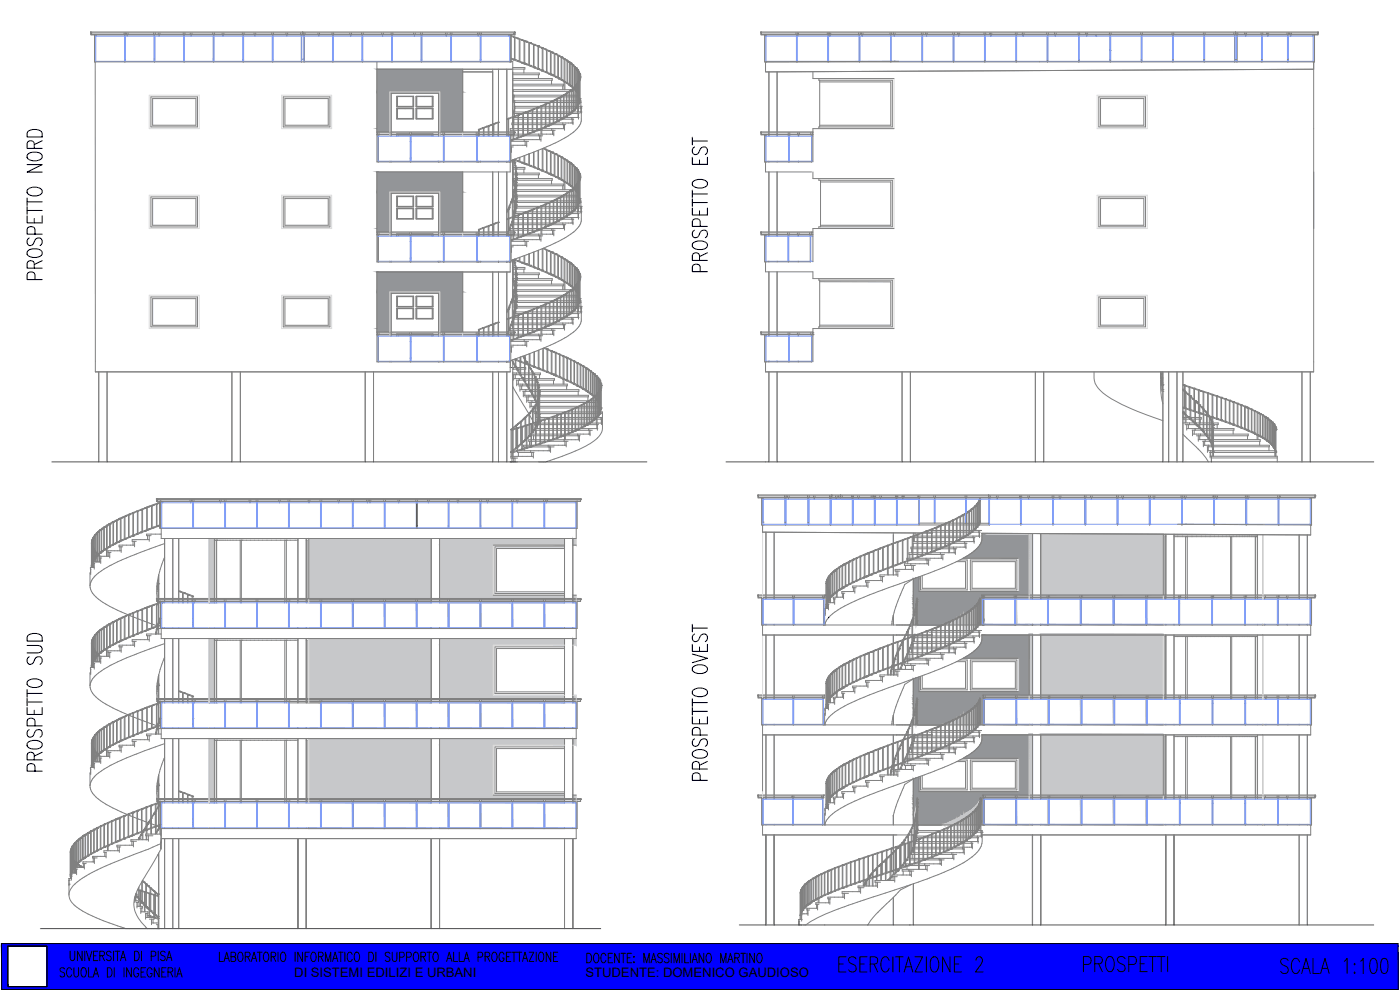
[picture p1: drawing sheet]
<svg xmlns="http://www.w3.org/2000/svg" width="420mm" height="297mm" viewBox="0 0 420 297" stroke-linecap="round" stroke-linejoin="round" font-family="sans-serif">
<defs><g id="words">
<g font-size="8.4">
<text x="213.1" y="82.9" transform="rotate(-90 213.1 82.9)">PROSPETTO EST</text>
<text x="213.1" y="235.3" transform="rotate(-90 213.1 235.3)">PROSPETTO OVEST</text>
<text x="250.5" y="292.8">ESERCITAZIONE 2</text>
<text x="323.8" y="292.8">PROSPETTI</text>
</g>
<g font-size="7.9">
<text x="13.4" y="85" transform="rotate(-90 13.4 85)">PROSPETTO NORD</text>
<text x="13.4" y="232.5" transform="rotate(-90 13.4 232.5)">PROSPETTO SUD</text>
<text x="383.1" y="293.2">SCALA 1:100</text>
</g>
<g font-size="3.9">
<text x="88.3" y="293.1">DI SISTEMI EDILIZI E URBANI</text>
<text x="175.7" y="293.1">STUDENTE: DOMENICO GAUDIOSO</text>
</g>
</g></defs>
<!-- layer: PROSPETTI|A_Prospetti -->
<g fill="none" stroke="#808080" stroke-width=".3">
<path d="M27.3 9.9h.1M27.3 9.9h127.1M27.3 9.9v.5h127.1M28.4 10.4h.1M28.4 10.4v8.2M28.4 18.6h.3M28.6 18.6v93h124.5l.1-3M28.7 10.4v.5M28.7 18.4v.2M28.9 10.4v.5M37.3 9.9v.5M37.4 17.8h.2"/>
<path d="M37.5 10.4v8.2M37.7 9.9v.5M37.9 9.9v.5M38.1 10.4v.5M38.2 10.4v.5M38.4 9.9v.5M46.1 9.9v.5M46.2 17.8h.1M46.3 10.4v8.2M46.4 10.4v8.2M46.4 17.8h.1M46.6 9.9v.5"/>
<path d="M47.5 9.9v.5M47.7 10.4v.5M47.8 10.4v.5M48 9.9v.5M55 9.9v.5M55.1 17.8h.1M55.2 10.4v8.2M55.3 10.4v8.2M55.3 17.8h.1M55.5 9.9v.5M57.1 9.9v.5M57.3 10.4v.5"/>
<path d="M57.4 10.4v.5M57.6 9.9v.5M63.8 9.9v.5M64 17.8h.1M64.1 10.4v8.2M64.1 17.8h.1M64.3 9.9v.5M66.7 9.9v.5M66.9 10.4v.5M67 10.4v.5M67.2 9.9v.5M72.7 9.9v.5"/>
<path d="M72.9 17.8h.1M72.9 10.4v8.2M73 10.4v8.2M73 17.8h.1M73.2 9.9v.5M76.2 9.9v.5M76.5 10.4v.5M76.8 9.9v.5M81.6 9.9v.5M81.7 17.8h.1M81.8 10.4v8.2M81.9 10.4v8.2"/>
<path d="M81.9 17.8h.1M82.1 9.9v.5M85.8 9.9v.5M86 10.4v.5M86.1 10.4v.5M86.3 9.9v.5M90.2 9.9v.5M90.4 10.4v8.2M90.5 10.4v8.2M90.6 17.8h.6M90.7 9.9v.5M90.8 9.6v.3z"/>
<path d="M90.8 10.4h.1M91 9.9v.5M91.2 10.4v8.2M91.3 10.4v8.2M91.5 9.9v.5M95.4 9.9v.5M95.6 10.4v.5M95.9 9.9v.5M99.7 9.9v.5M99.8 17.8h.1M99.9 10.4v8.2M99.9 17.8h.1"/>
<path d="M100.1 9.9v.5M105 9.9v.5M105.2 10.4v.5M105.3 10.4v.5M105.5 9.9v.5M108.5 9.9v.5M108.6 17.8h.1M108.7 10.4v8.2M108.8 10.4v8.2M108.8 17.8h.1M109 9.9v.5M113.1 18.6v21"/>
<path d="M114.6 9.9v.5M114.8 10.4v.5M114.9 10.4v.5M115.1 9.9v.5M117.4 9.9v.5M117.5 17.8h.1M117.6 10.4v8.2M117.7 10.4v8.2M117.7 17.8h.1M117.9 9.9v.5M124.1 9.9v.5M124.3 10.4v.5"/>
<path d="M124.4 10.4v.5M124.6 9.9v.5M126.2 9.9v.5M126.4 17.8h.1M126.4 10.4v8.2M126.5 10.4v8.2M126.5 17.8h.1M126.7 9.9v.5M133.7 9.9v.5M133.9 10.4v.5M134 10.4v.5M134.2 9.9v.5"/>
<path d="M135.1 9.9v.5M135.3 17.8h.1M135.3 10.4v8.2M135.4 10.4v8.2M135.4 17.8h.1M135.6 9.9v.5M143.3 9.9v.5M143.5 10.4v.5M143.8 9.9v.5M144 9.9v.5M144.1 17.8h.1M144.2 10.4v8.2"/>
<path d="M144.3 10.4v8.2M144.3 17.8h.1M144.5 9.9v.5M152.9 10.4v.5v-.5M153 10.4v.5M153.3 10.4v8.2h-.3v-.2M153.3 10.7l2.1 .7M153.3 10.9l.8 .3M153.3 17.7l.8 .3M153.3 17.4l.9 .3M153.4 10.4h.1M153.4 18.4h.5v16.6"/>
<path d="M153.4 10.4l-.1 8.2h-124.6M154.1 18l1.3 .4M154.1 11.1v.1M154.1 11h.1M154.1 17.8v.2M154.1 11.2h.3M154.2 11l-.1 .2M154.2 11h.1M154.2 17.7l-.1 .3M154.2 17.8h.1M154.2 17.7h.1M154.2 17.7l.2 .1"/>
<path d="M154.3 9.9v.5v-.5M154.4 11.2h.1M154.4 17.8h.1M154.4 11.2v6.7M154.4 17.9h.1M154.4 9.9h.1M154.4 10.4h.1M154.4 9.9l.2-.1zM154.4 9.9v.5M154.5 17.9h.1M154.6 17.9h.1M154.6 9.6v.2z"/>
<path d="M154.6 9.6h-127.3v.2M154.6 17.9l.9 .3M155.4 18.4h.1M155.4 18.3h.1M155.4 11.6l-.8-.3v6.6M155.4 11.6l.4 .2v6.6M155.4 18.4l1.3 .5M155.4 11.4v.2M155.4 11.5v.1M155.4 11.5h.1M155.4 11.4h.1M155.4 18.2h.1"/>
<path d="M155.4 11.4l1.3 .5M155.5 18.2l-.1 .2M155.5 18.2h.1M155.5 18.2l.3 .2M155.8 18.4h.1M156 18.4h.1M156 18.4l.8 .3M156.6 18.9h.1M156.7 12.1h.1M156.7 12v.1M156.7 18.8h.1M156.7 18.9h.1"/>
<path d="M156.7 12.1l-.7-.3v6.6M156.7 12.1l.6 .2M156.7 18.9l.6 .3M156.7 11.9v.2M156.7 11.9h.1M156.7 18.7h.1M156.7 11.9l.7 .2M156.8 18.7l-.1 .2M156.8 18.7l.5 .2M157.3 12.3h.1M157.3 18.9h.1M157.3 12.3v6.6"/>
<path d="M157.3 18.9l.1 .1M157.3 19.1h.1M157.3 19h.1M157.3 19.2l.6 .2M157.4 12.2l.6 .2M157.4 12.3h-.1M157.4 12.3l.1 .1M157.4 12.2l-.1 .1M157.4 12.2v.1M157.4 12.2h.1M157.4 19l-.1 .2M157.4 19h.1"/>
<path d="M157.4 19h-.1M157.4 12.1h.1M157.5 19h-.1M157.5 12.4h.1M157.5 19h.1M157.5 12.4v6.6M157.5 12.4l.4 .2M157.5 19l.5 .2M157.9 12.6h.1M157.9 19.4h.1M157.9 12.4h.1M157.9 12.6l.8 .3v6.5"/>
<path d="M157.9 19.4l1.2 .4M157.9 12.4l1.3 .5M157.9 19.2l.8 .2M157.9 12.4v.2M157.9 19.2v.2M157.9 19.2v.1M157.9 19.2h.1M158 12.4h.1M158 19.2h.1M158 19.2h-.1M158.7 19.4h.1M158.9 19.5h.1"/>
<path d="M158.9 19.5l.3 .1M159.1 13h.1M159.1 19.8h.1M159.1 19.7v.1M159.1 13l-.2-.1v6.6M159.1 13l1 .4M159.1 19.8l1.2 .5M159.2 12.9l1.2 .4M159.2 12.9h.1M159.2 19.7l.9 .3M159.2 12.9l-.1 .1M159.2 12.9h-.1"/>
<path d="M159.2 19.7l-.1 .1M159.2 19.6h.1M160.1 13.4l.2 .1M160.1 13.4v6.6M160.3 13.5h.1M160.3 13.5v6.6M160.4 13.4l1.2 .4M160.4 13.5h.1M160.4 13.4v.1M160.4 13.5l1.1 .5M160.4 13.3v.1M160.4 13.3h.1"/>
<path d="M161.5 14h.1M161.5 14v6.6M161.5 13.9h.1M161.5 13.9v.1M161.5 13.8h.1M161.5 13.8v.1M161.6 13.8l1.1 .5M161.6 13.8l-.1 .2M161.6 13.9h-.1M161.6 13.8h.1M161.6 14h.1M161.6 14v6.6"/>
<path d="M161.6 14l1 .5M162.6 14.4l.1 .1M162.6 14.4h.1M162.6 14.3l1.2 .4M162.6 14.5h.1M162.6 14.3v.1M162.6 14.3v.2M162.6 14.3h.1M162.7 14.3h.1M162.7 14.5h.1M162.7 14.5l.1 6.7M162.9 14.5l.8 .4"/>
<path d="M162.9 14.6v6.5M163.7 14.9l.3 .1v6.7M163.7 14.9h.1M163.7 14.8l1.1 .4M163.7 14.8v.1M163.7 14.8h.1M163.8 14.7h.1M164.2 15.1v6.6M164.2 15.1l.6 .3M164.8 15.4l.4 .2M164.8 15.4h.1M164.8 15.2l.6 .3"/>
<path d="M164.8 15.2h.1M164.8 15.2v.2M164.8 15.3h.1M165.2 15.6h.1M165.2 15.6l.2 6.6M165.2 15.5l.2 .1M165.4 15.6l.4 .3M165.4 15.6h.1M165.4 15.6v6.6M165.4 15.5l.5 .2M165.4 15.6v.1M165.4 15.5v.1"/>
<path d="M165.4 15.5h.1M165.8 15.9h.1M165.8 15.8h.1M165.8 15.7v.2M165.8 15.7h.1M165.8 15.9l.5 .2v6.6M165.9 15.7h.1M165.9 15.7l.9 .5M166.5 16.2l.3 .1M166.5 16.2v6.6M166.8 16.3h.1M166.8 16.2h.1"/>
<path d="M166.8 16.2v.1M166.8 16.3l.6 .4v6.6l-.6-.4M166.8 16.2l1 .4M167.6 16.7l.1 .1M167.6 16.8h.1M167.6 16.7h.1M167.6 16.7v6.6M167.7 16.7l-.1 .1M167.7 16.7h-.1M167.7 16.8l.7 .4M167.7 16.8h.1M167.7 16.6v.1"/>
<path d="M167.7 16.6l.9 .5M167.8 16.6l-.1 .1M167.8 16.6h.1M168.4 17.2h.1M168.4 17.2v6.7M168.4 17.2l.2 .1M168.5 17.3h.1M168.5 17.1v.2M168.5 17.2h.1M168.5 17.1h.1M168.5 17.2v.1M168.6 17.3h.1"/>
<path d="M168.6 17.1h-.1M168.6 17.1h.1M168.6 17.2v6.7M168.6 17.3l.7 .4M168.6 17.1l.1 .1M168.7 17.2l.8 .4M168.7 17.2h.1M168.7 17.2l-.1 .1M169.3 17.7h.1M169.3 17.6h.2M169.3 17.6v.1M169.3 17.6h.1"/>
<path d="M169.3 17.7l.1 .1M169.4 17.8l-.1 6.6M169.4 17.6h.1M169.4 17.8h.1M169.4 17.8l.7 .4M169.5 17.6l.7 .5M169.5 17.9v6.5M170.1 18.2h.1M170.1 18.1h.1M170.1 18.2l.1 .1M170.1 18.1l.8 .4M170.1 18.1v.1"/>
<path d="M170.2 18.3h.1M170.2 18.3l.1 6.7M170.2 18.3l.5 .4M170.4 18.4v6.6M170.7 18.7h.1M170.7 18.6h.1M170.7 18.7l.2 .1M170.8 18.5l.4 .3M170.8 18.5l-.1 .2M170.8 18.5h.1M170.9 18.5h.1M170.9 18.8h.1"/>
<path d="M170.9 18.8v6.7h.2M170.9 18.8l.3 .2M171 18.9h.1M171.2 19h.1M171.2 18.9h.1M171.2 18.9v6.6l.1 .1M171.2 19l.2 .2M171.2 18.9l.2 .1M171.2 18.9v.1M171.4 19.2l.1-.2 .6 .5M171.4 19.2h.1M171.4 19.1h.1"/>
<path d="M171.4 19.2l.5 .4M171.4 19v.2M171.4 19h.1M171.6 19.4v6.6M171.8 19.5v6.6M171.9 19.6h.1M171.9 19.5h.1M171.9 19.5v.1M171.9 19.6l.5 .5M172 19.5l.6 .5M172 19.5l-.1 .1M172 19.5h.1"/>
<path d="M172.3 19.9v6.3M172.4 20h.2M172.4 20l.4 .4v5.2M172.4 20h.1M172.6 19.9l-.2 .1M172.6 20l.4 .4M228.4 9.9h167.2v.5h-167.2zM229.5 10.4h.1M229.5 10.4l.1 8.2M229.6 18.6h.3M229.6 10.4v8.2M229.7 18.6h.1"/>
<path d="M229.7 18.6v3l164.6-.8v-2.2v93h-164.6v-3M229.9 10.4v.5M229.9 18.4v.2M230 18.4v.2h164.1M230 10.4v.5M238.9 9.9v.5M239.1 10.4v8.2M239.1 18.5l-9.2 .1M239.2 10.4v8.2M239.4 10.4v.5M239.4 18.4v.1M239.4 9.9v1"/>
<path d="M239.6 9.9v.5M248.3 9.9v.5M248.5 10.4v8.2M248.5 18.5h-9.3M248.6 10.4v8.2M248.8 9.9v.5M248.8 9.9v.5v-.5M249 10.4v.5M249 18.4v.1M249.1 10.4v.5M249.1 18.4v.1M249.3 9.9v.5"/>
<path d="M257.7 9.9v.5M257.9 10.4v8.2M257.9 18.4l-9.3 .1M258 10.4v8.2M258.2 9.9v.5M258.5 9.9v.5v-.5M258.7 10.4v.5M258.7 18.4h.1M258.8 10.4v.5M258.8 18.4h.1M259 9.9v.5M267.1 9.9v.5"/>
<path d="M267.3 10.4v8.2M267.3 18.4h-9.3M267.4 18.4h2.3M267.4 10.4v8.2M267.6 9.9v.5M268.1 9.9v.5v-.5M268.4 18.4h.1M268.4 10.4v.5M268.6 9.9v.5M276.5 9.9v.5M276.6 18.4h.1M276.7 10.4v8.2"/>
<path d="M276.8 18.4h.1M276.8 10.4v8.2M277 9.9v.5M277.8 9.9v.5v-.5M278 10.4v.5v-.5M278.1 10.4v.5M278.3 9.9v.5M285.9 9.9v.5M286 18.3h.1M286.1 10.4v8.2M286.2 10.4v8.2M286.2 18.3h.1"/>
<path d="M286.4 9.9v.5M287.5 9.9v.5v-.5M287.7 10.4v.5v-.5M287.8 10.4v.5M288 9.9v.5M295.3 9.9v.5M295.4 18.2h.1M295.5 10.4v8.2M295.6 10.4v8.2M295.6 18.2h.1M295.8 9.9v.5M297.1 9.9v.5v-.5"/>
<path d="M297.3 10.4v.5v-.5M297.4 10.4v.5M297.6 9.9v.5M304.7 9.9v.5M304.8 18.2h.1M304.9 10.4v8.2M305 10.4v8.2M305 18.2h.1M305.2 9.9v.5M306.8 9.9v.5v-.5M307 10.4v.5v-.5M307.1 10.4v.5"/>
<path d="M307.3 9.9v.5M314.1 9.9v.5M314.2 18.1h.1M314.3 10.4v8.2M314.4 10.4v8.2M314.4 18.1h.1M314.6 9.9v.5M316.5 9.9v.5v-.5M316.7 10.4v.5v-.5M316.8 10.4v.5M317 9.9v.5M323.6 9.9v.5"/>
<path d="M323.7 18.1h.2M323.8 10.4v8.2M324 9.9v.5M325.9 9.9v.5v-.5M326.1 10.4v.5v-.5M326.2 10.4v.5M326.4 9.9v.5M328.9 10.7l.2 .2M328.9 10.6h.2l-.2 .1M328.9 10.7v.2M329.1 10.6l.1 .3M333 9.9v.5"/>
<path d="M333.1 14.8l.1 .1M333.1 18.1h.1M333.2 15.1h.1M333.2 10.4v8.2M333.2 15.2h.1M333.2 15h.1M333.2 18.1h.1M333.5 9.9v.5M342.3 9.9v.5M342.5 18h.1M342.6 10.4v8.2M342.6 18h.1"/>
<path d="M342.9 9.9v.5M351.7 9.9v.5M351.9 18h.1M352 10.4v8.2M352 18h.1M352.3 9.9v.5M361.1 9.9v.5M361.3 17.9h.1M361.4 10.4v8.2M361.4 17.9h.1M361.7 9.9v.5M370.3 9.9v.5"/>
<path d="M370.5 10.4v8.2M370.6 10.4v8.2M370.7 17.9h.4M370.8 9.6v.3M370.8 9.6h.1M370.8 9.9v.5M371 9.9v.5M371.2 10.4v8.2M371.3 10.4v8.2M371.5 9.9v.5M373.6 9.9v.5v-.5M373.8 10.4v.5v-.5"/>
<path d="M373.9 10.4v.5M374.1 9.9v.5M378.5 9.9v.5M378.6 17.9h.1M378.7 10.4v8.2M378.8 17.9h.1M378.8 10.4v8.2M379 9.9v.5M380.2 9.9v.5v-.5M380.4 10.4v.5v-.5M380.5 10.4v.5M380.7 9.9v.5"/>
<path d="M386.2 9.9v.5M386.4 17.8h.1M386.5 10.4v8.2M386.5 17.8h.1M386.7 9.9v.5M387.1 9.9v.5v-.5M387.3 10.4v.5v-.5M387.4 10.4v.5M387.6 9.9v.5M394 10.4v.5M394.1 18.6h.3M394.1 10.4v.5"/>
<path d="M394.1 18.4v.2M394.4 10.4v8.2M394.5 10.4h.1M394.5 10.4l-.1 8.2M395.5 9.9v.5M395.6 9.8v-.2l-.1 .3M395.6 9.6h-167.2l.1 .8M45.3 29.1h14v9h-14zM45.8 29.6h13v8h-13zM85 29.1h14v9h-14zM85.5 29.6h13v8h-13zM113.1 39.6v.2"/>
<path d="M113.1 39.8v.1M113.1 39.9l41.5-.1-.2 .7h-41.3M113.1 39.9v8.7h39.9M113.1 20.8h40.8M113.1 39.6l41.5 .1M113.3 39.9v.6M113.7 39.9v.6M117 39.6v-12h15v12M117 39.9v.5M117.4 39.6v-11.6h14.2v11.6M117.4 39.9v.5M119.1 32.5h5v3.2h-5z"/>
<path d="M119.1 28.9h5v3.1h-5zM119.3 32.6h4.6v2.9h-4.6zM119.3 29h4.6v2.9h-4.6zM123 39.9v.6M123.5 39.9v.6M124.9 32.5h5v3.2h-5zM124.9 28.9h5v3.1h-5zM125.1 32.6h4.6v2.9h-4.6zM125.1 29h4.6v2.9h-4.6zM131.6 39.9v.5M132 39.9v.5M132.9 39.9v.6"/>
<path d="M133.4 39.9v.6M138.9 21.6h9M138.9 20.8v18.8M142.9 39.9v.6M143.4 39.9v.6M143.6 39h.2v.6M143.6 39h.1M143.6 39v.6M143.6 39.9v.5M143.8 39.9v.5M144.8 38.3l-1.2 .5v.2M144.8 38.4h.1"/>
<path d="M144.8 38.5h.1M144.8 38.3l.1 .2M144.9 38.5l-1.1 .5M144.9 38.6h.1M145.1 38.5h-.2M145.1 38.5v1.1M145.1 39.9v.5M145.1 38.3h.1M145.1 38.3v.2M145.2 38.3h.1M145.2 38.3v.1M145.2 38.4v1.2"/>
<path d="M145.2 39.9v.5M146.1 37.9v.2zM146.1 38.1l-.9 .3M146.5 37.9v1.7M146.5 39.9v.5M146.5 37.9l-.4 .2M146.6 37.8h.1M146.6 37.8l-.1 .1M146.6 37.8l.1 1.8M146.7 37.8h.1M146.7 39.9v.5M147.4 37.4v.1"/>
<path d="M147.4 37.4v.2M147.4 37.4l-2.6 .9M147.4 37.5v.1M147.4 37.6l-.7 .3M147.9 20.8v16.4M147.9 37.4v2.2M147.9 39.9v.5M148 37.4v2.2M148 39.9v.5M148 37.4l-.6 .2M148 37.2h.1M148.1 37.2h.1"/>
<path d="M148.1 37.2l.1 .1M148.1 37.2l-.1 .2M148.1 37.2v.1M148.2 37.3h.1M148.2 37.3v2.3M148.2 39.9v.5M148.6 36.9h.1M148.6 36.9l.1 .2M148.6 36.9l-1.2 .5M148.7 37v.1M148.7 37.1l-.5 .2M149.5 36.9v2.7"/>
<path d="M149.5 39.9v.5M149.5 36.9l-.8 .2M149.6 36.7h.1M149.6 36.7l-.1 .2M149.6 20.8v18.8M149.6 39.9v.5M149.6 36.6l-1 .3M152.1 20.8v18.8M152.1 39.9v.5M152.5 35.8v3.8M152.5 39.9v.5M152.5 35.8l-.4 .1"/>
<path d="M152.6 35.6h.1M152.6 35.6l-.1 .2M152.6 35.5l.1 .2M152.6 35.5l-.5 .2M152.7 35.5v.2M152.7 35.7v3.9M152.7 39.9v.5M152.7 35.7h.1M153.3 39.1v.5M153.3 39.9v.3M153.8 37.4v1.2M153.8 35l.1 .2"/>
<path d="M153.8 35.1l.1 .1M153.8 35l-1.2 .5M153.9 28.6h.1M153.9 32.5l.4 2.4M153.9 35.2v1.7M153.9 20.3h3.6v.4h-3.6M153.9 21.9h7.9v.5h-7.9M153.9 23.6h11.8v.5h-11.8M153.9 25.3h15.2v.5h-15.2M153.9 27.4h16.8M153.9 26.9h17.5M153.9 29.1h14.2"/>
<path d="M153.9 28.6h15.1M153.9 35.2h.1M153.9 35.2l-1.2 .5M154 38.6h-.9v.5h.9M154 36.9h-.4v.5h.4M154 35.2v4.4M154 39.9v.5M154 35.2h-.1M154 29.1v1.7M154 30.3h11.7M154.1 35.1h.1M154.1 35.1l-.1 .1"/>
<path d="M154.1 26.9v.5M154.2 35.1v4.5M154.2 39.9v.5M154.2 39.1h1.2M154.2 38.6h1.2M154.2 37.4h1.2M154.2 36.9h1.2M154.2 35.8h1.2M154.2 35.2h1.2M154.2 30.3h.1M154.2 29.1v1.2M154.2 30.8h10.5"/>
<path d="M154.3 39.9v.5v-.5M154.3 30.8v1.6M154.3 28.6v.5M154.3 31.9h7.7M154.3 35.1v.1M154.4 34.1v.7M154.4 35v.2M154.4 32.4h.1M154.4 31.9h.1M154.4 30.8v2.8M154.4 32.4h6.3M154.5 30.3v.5"/>
<path d="M154.5 32.4v1.2M154.6 39.7v.1zM155.2 34.6v.1M155.2 34.6h.1M155.2 34.7h.1M155.2 34.7l-1 .4M155.4 34.7v6.5M155.4 34.7h-.2M155.5 34.5l.1 .1M155.5 34.5h.1M155.5 34.5l-.1 .2M155.6 34.6h.1"/>
<path d="M155.6 34.6v6.6M155.6 39.1h1.3M155.6 38.6h1.3M155.6 37.4h1.3M155.6 36.9h1.3M155.6 35.8h1.3M155.6 35.2h1.3M156.4 34.1l.1 .2M156.5 34.2h.1M156.5 34.3h.1M156.9 34.1v6.6M156.9 34.1l-1.3 .5"/>
<path d="M157 34h.1M157 34l-.1 .1M157.1 34v.1M157.1 34.1v6.5M157.1 39.1h1.2M157.1 38.6h1.2M157.1 37.4h1.2M157.1 36.9h1.2M157.1 35.8h1.2M157.1 35.2h1.2M157.1 34.1h1.2M157.1 33.9l.1 .1"/>
<path d="M157.1 33.8h.1M157.1 33.9h.1M157.1 33.8l-3.3 1.2M157.2 34h.1M157.2 34l-.1 .1M157.2 20.7v1.2M157.6 33.6l-.5 .2M157.6 33.6h.1M157.7 33.6h.1M157.7 33.6v.2M157.7 33.7v.1M157.7 33.6v.1"/>
<path d="M157.7 33.8l-.5 .2M157.7 33.8h.1M157.8 33.6h-3.5v.5h2.1M158.3 33.6h.1M158.3 33.6v6.6M158.3 33.6l-.6 .2M158.5 33.4h.1M158.5 33.4l-.2 .2M158.5 33.5v6.7M158.5 39.1h1.2M158.5 38.6h1.2M158.5 37.4h1.2"/>
<path d="M158.5 36.9h1.2M158.5 35.8h1.2M158.5 35.2h1.2M158.5 34.1h1.2M158.5 33.6h1.2M158.9 33.2l-1.2 .4M158.9 33.2h.1M158.9 39.9h.1M158.9 39.9l-.4 .2M158.9 33.2v.1M158.9 33.3h.1M158.9 39.9v.1"/>
<path d="M158.9 33.3l-.4 .2M158.9 39.9l.1 .1M159 33.3h.1M159.7 39.6l-.8 .3M159.7 39.6l.2 .1M159.7 39.6h.1M159.7 33h.1M159.7 33v6.6M159.7 33l-.8 .3M159.8 39.6h.1M159.9 32.9h.1M159.9 32.9l-.1 .1"/>
<path d="M159.9 39.1h1.1M159.9 38.6h1.2M159.9 37.4h1.2M159.9 36.9h1.2M159.9 35.8h1.2M159.9 35.2h1.2M159.9 34.1h1.2M159.9 33.6h1.2M159.9 32.9v6.8M160.1 32.7l-1.2 .5M160.1 32.7h.1M160.1 39.4h.1"/>
<path d="M160.1 39.4l-.2 .2M160.1 39.5h.1M160.1 32.7v.1M160.1 39.5v.1M160.1 20.1h.1M160.1 32.8v.1M160.1 32.8h.1M160.1 39.6l.1 .1M160.1 39.6h.1M160.1 32.9l-.2 .1M160.2 39.7h.1M160.3 20.1h.1"/>
<path d="M160.3 20.3h.1M160.3 20.3l1.2 .5M160.4 20.1l1.1 .4M160.4 20.1l-.1 .2M160.4 20.2l-.1 .1M160.4 20.1h.1M161.1 39.1l-1 .3M161.1 39.1h.1M161.1 32.5h.1M161.1 32.5v6.6M161.1 32.5l-1 .4M161.2 39.1h.1"/>
<path d="M161.2 32.4h.1M161.2 32.4l-.1 .1M161.2 32.2l-1.1 .5M161.2 32.4l.1 6.6M161.2 32.2h.1M161.2 38.6h1M161.2 37.4h1.1M161.2 36.9h1.1M161.2 35.8h1.1M161.2 35.2h1.1M161.2 34.1h1.1M161.2 33.6h1.1"/>
<path d="M161.2 32.4h1.1M161.3 32.2h.1M161.3 32.2v.1M161.3 39v.1M161.3 32.3h.2M161.3 32.4h.1M161.3 39.1v.1M161.3 39.1h.1M161.3 39.2h.1M161.3 32.3h.1M161.3 39.2l-2.3 1M161.4 32.2h-.2"/>
<path d="M161.4 32.2h.1M161.4 38.9l-.2 .1M161.4 39h.1M161.4 39l.1 .1M161.5 32.2v.1M161.5 32.2h.1M161.5 32.3h.1M161.5 39.1v.1M161.5 39.1h.1M161.5 20.8h.1M161.5 20.7v.1M161.5 39.2h-.2"/>
<path d="M161.5 20.6h.1M161.5 20.6l.1 .1M161.5 20.6v.2M161.6 20.6l1.1 .4M161.6 20.8h.1M161.6 20.6v.2M161.6 22.4v1.2M161.6 20.8l1 .5M161.6 20.6h.1M161.7 39.1h.6M162.3 31.9v6.6M162.3 38.8v1.4"/>
<path d="M162.4 31.7l-1 .5M162.4 38.5l-1 .5M162.4 38.5l.2 .2M162.4 31.9h.1M162.4 31.7h.1M162.4 38.8h.1M162.4 38.5h.1M162.4 31.9h.2M162.4 31.9l-.9 .4M162.4 31.8h.1M162.5 31.9h.1M162.5 38.6l-1 .6"/>
<path d="M162.5 31.8v.1M162.5 38.7h.1M162.5 38.6h.1M162.6 21.2l1.1 .5M162.6 31.9l-.1 6.7M162.6 21.2h.1M162.6 39.1h4M162.6 37.4h1.1M162.6 36.9h1.1M162.6 35.8h1.1M162.6 35.2h1.1M162.6 31.9h1.1"/>
<path d="M162.6 34.1h1.1M162.6 33.6h1.1M162.6 32.4h1.1M162.6 38.7v1.5M162.6 21.3h.1M162.6 21.1h.1M162.6 21.1v.1M162.7 21h.1M162.8 21.2h.1M162.9 38.6h6.5M162.9 21.1l.9 .4M163.5 38l.1 .1"/>
<path d="M163.5 38l-.9 .4M163.5 38h.1M163.5 31.3l-1.1 .5M163.5 31.3h.1M163.6 31.4h.1M163.6 38.1h.1M163.6 31.3v.1M163.6 38.1v.2M163.6 31.4l-1.1 .5M163.6 38.3l-1 .4M163.6 38.2h.1M163.6 38.3h.1"/>
<path d="M163.7 38h-.2M163.7 38h.1M163.7 31.4h.1M163.7 31.4v6.6M163.7 21.7l1.1 .5M163.7 21.7h.1M163.7 21.5l.3 .1M163.7 21.5h.1M163.7 21.5v.2M163.7 21.6h.1M163.8 31.3h.1M163.8 31.3l-.2 .1"/>
<path d="M163.8 38h.1M163.8 36.9h1M163.8 35.8h1M163.8 35.2h1M163.8 31.9h1M163.8 34.1h1M163.8 33.6h1M163.8 32.4h1M163.8 31.3v6.7M164.2 21.7h.1M164.2 21.7l.6 .3M164.5 37.6l-.7 .3"/>
<path d="M164.5 37.6h.1M164.6 30.8l-1.1 .5M164.6 30.8h.1M164.6 37.6h.1M164.6 30.8l.1 .2M164.6 37.7l.1 .1M164.6 31l-.8 .3M164.6 31h.1M164.6 37.8l-1 .5M164.6 37.8h.1M164.7 37.8h.1M164.7 30.9h.1"/>
<path d="M164.7 31h.1M164.7 37.7h.1M164.8 22.2l.6 .3M164.8 22.2h.1M164.8 22v.1M164.8 22l.4 .2M164.8 22h.1M164.8 22v.2M164.8 30.9v6.6l-1-.1M164.9 37.4l-.4 .2M164.9 37.4h.1M164.9 30.8h.1"/>
<path d="M164.9 30.8l-.3 .2M165 30.7h.1M165.1 36.9h.9M165.1 35.8h.9M165.1 35.2h.9M165.1 31.9h.9M165.1 34.1h.9M165.1 33.6h.9M165.1 32.4h.9M165.1 30.8h.9M165.3 30.5l-.7 .3M165.3 30.5h.1"/>
<path d="M165.3 37.3h.1M165.3 30.6h.1M165.3 37.3l.1 .2M165.3 30.6l-.2 .2v6.6M165.3 37.3h-.2M165.4 37.5l-.8 .3M165.4 22.5l.4 .2M165.4 22.2h.1M165.4 37.4h.1M165.4 37.5h.1M165.4 22.3v.2M165.4 22.3v.1"/>
<path d="M165.4 22.4v.1M165.4 22.2l.1 .1M165.4 22.3l.5 .2M165.4 22.3h.1M165.5 22.3h.1M165.5 37.4h4.3M165.5 24.1v1.2M165.6 38.6v.5M165.6 30.3l-.3 .2M165.6 30.3h.1M165.6 37.1l-.3 .2M165.6 37.1h.1"/>
<path d="M165.7 30.5l-.4 .1M165.7 30.3h.1M165.7 37.3l-.3 .2M165.7 37.1h.1M165.7 30.4v.1M165.7 30.4h.1M165.7 37.2v.1M165.7 37.2h.1M165.7 37.3h.1M165.7 30.5h.1M165.8 22.7h.1M165.8 22.6h.1"/>
<path d="M165.8 39.1h.1M165.8 22.5v.2M165.8 22.5h.1M165.8 39.1v1.1M165.8 22.7l1 .5M165.9 22.5h.1M165.9 22.5h-.1M165.9 22.5l.4 .2M166 36.9l-.4 .2M166 36.9h.1M166 30.3h.1M166 30.3v6.6"/>
<path d="M166 30.3l-.3 .2M166.2 30.2h.1M166.2 30.2l-.2 .1M166.2 39.1v1.7M166.2 30.2v6.7h-.2M166.2 36.9h.1M166.2 35.8h.9M166.2 35.2h.9M166.2 30.8h.9M166.2 31.9h.9M166.2 34.1h.9M166.2 33.6h.9"/>
<path d="M166.2 32.4h.9M166.5 22.8h.1M166.5 22.8l.3 .1M166.5 36.9h5.5M166.6 29.8l-1 .5M166.6 36.6h.1M166.6 29.8v.1M166.6 36.6l-.4 .2M166.6 29.9h.1M166.6 36.9l-.9 .4M166.7 29.9v.1M166.7 30h.1"/>
<path d="M166.7 36.7v.1M166.7 36.7h.1M166.7 36.8h.1M166.7 36.7v.2M166.7 23.1h.1M166.7 23.1l.1 .1M166.8 23l-.1 .1M166.8 23h.1M166.8 23.1v.1M166.8 23.2h.1M166.8 23.2l1.8 .9M166.8 22.9h.1"/>
<path d="M166.8 22.9v.1M167.1 29.8v6.6M167.1 36.4l-.5 .2M167.1 36.4h.1M167.1 29.8h.1M167.1 29.8l-.9 .5h.9M167.3 29.6v6.7M167.3 29.7l-.2 .1M167.3 29.6v.1M167.3 36.3l-.2 .1M167.3 36.3h.1M167.3 30.3h.8"/>
<path d="M167.3 35.8h.8M167.3 35.2h.8M167.3 30.8h.8M167.3 31.9h.8M167.3 34.1h.8M167.3 33.6h.8M167.3 32.4h.8M167.5 36.1l-.2 .2M167.6 29.4l-1 .5M167.6 29.4h.1M167.6 36.2h.1M167.6 23.3h.1"/>
<path d="M167.6 29.4v.1M167.6 29.6l-.3 .1M167.6 36.4l-1 .5M167.6 23.3l.2 .1M167.6 36.4h.1M167.6 29.5h.1M167.6 36.2v.2M167.6 36.3h.1M167.6 29.5v.1M167.6 23.6h.1M167.6 23.5h.1M167.6 23.5v.1"/>
<path d="M167.6 23.6l.1 .1M167.7 23.7h.1M167.7 23.4l-.1 .2M167.7 23.4h.1M167.8 23.4h.1M167.8 23.4h-.1M167.8 23.4l.6 .4M168.1 35.8l-.6 .3M168.1 35.8h.1M168.1 29.2h.1M168.1 29.2v6.6M168.1 29.2l-.5 .4"/>
<path d="M168.3 29.1h.1M168.3 29.1l-.2 .1M168.3 29.1v6.7M168.3 30.3h.8M168.3 35.2h.8M168.3 30.8h.8M168.3 31.9h.8M168.3 34.1h.8M168.3 33.6h.8M168.3 32.4h.8M168.3 35.7h.1M168.4 23.9h.2"/>
<path d="M168.4 23.9h.1M168.4 28.9l-.9 .5M168.4 28.9h.1M168.4 35.7h.1M168.4 29l.1 .1M168.4 29.1h.7M168.4 35.9l-.8 .5M168.4 35.9h.1M168.5 24.1h.1M168.5 29h.1M168.5 29.1h.1M168.5 35.8v.1"/>
<path d="M168.5 35.8h.1M168.5 35.9h.1M168.5 24h.1M168.5 24v.1M168.5 29.1l-.2 .1M168.5 35.9h-.1M168.5 28.8l-.1 .1M168.5 28.8h.1M168.5 35.6l-.1 .1M168.5 35.6h.1M168.5 23.9v.2M168.5 23.9h.1"/>
<path d="M168.5 28.8l.1 .1M168.5 23.9h.2M168.5 23.9v.1M168.6 28.9h.1M168.6 24.1h.1M168.6 28.9v.1M168.6 24h.1M168.6 29l-.1 .1M168.6 35.6h.1M168.6 23.9l.7 .4M168.6 23.9h.1M168.6 29h.1"/>
<path d="M168.6 35.7l.1 .1M168.6 23.9v.2M168.6 24.1l.7 .4M168.6 23.9h-.1M168.7 35.7h.1M168.7 35.8h.1M168.7 35.7v.1M168.7 35.8l-.3 .1M168.7 23.9h.1M168.7 35.8h3.5M168.9 25.8v1.1M168.9 36.9v.5"/>
<path d="M169.1 35.2h.1M169.1 28.7v6.6M169.1 38.6h.1M169.1 37.4h.1M169.1 37.4v1.2M169.1 35.2l-.6 .4M169.2 28.5h.1M169.2 28.5l-.7 .3M169.2 28.6l-.6 .4M169.2 28.6h.1M169.2 28.4v.1M169.2 35.2h.1"/>
<path d="M169.2 28.5l.1 .1M169.2 35.2l.1 .2M169.3 28.6h.1M169.3 35.4l-.7 .4M169.3 24.5h.1M169.3 35.4h.1M169.3 24.5v2.4M169.3 28.5v6.8M169.3 29.1h.7M169.3 28.6h.7M169.3 30.3h.7M169.3 30.8h.7"/>
<path d="M169.3 31.9h.7M169.3 34.1h.7M169.3 33.6h.7M169.3 32.4h.7M169.3 35.3h.1M169.3 24.4h.1M169.3 35.3v.1M169.3 24.4v.1M169.4 37.4v1.7M169.5 24.7v2.2M169.5 35.2h4.1M169.9 34.8h.1"/>
<path d="M169.9 34.8l-.6 .4M169.9 28l-.7 .5M169.9 28h.1M169.9 34.7v.1M170 28h.1M170 34.7l.1 .1M170 34.7h.1M170 28.2v6.5M170 28l.1 .1M170.1 28.1l-.8 .5M170.1 28.1h.1M170.1 35l-.8 .4"/>
<path d="M170.1 34.8h.1M170.1 25h.1M170.1 34.8v.2M170.1 35h.1M170.1 24.9h.1M170.1 24.9v.1M170.1 34.8v.1M170.1 25l.6 .5M170.1 24.8h.1M170.1 34.9h.1M170.1 24.8v.2M170.1 28h.1"/>
<path d="M170.1 29.1h.6M170.1 28.6h.6M170.1 30.3h.6M170.1 30.8h.6M170.1 31.9h.6M170.1 34.1h.6M170.1 33.6h.6M170.1 32.4h.6M170.2 24.8l-.7-.4-.2 .1 .8 .5M170.2 24.8h.1M170.2 24.9h.1M170.3 24.9l.1 .1"/>
<path d="M170.4 25l.5 .3h-.1M170.6 27.5l-.6 .5M170.6 27.5h.1M170.6 34.3h.1M170.6 34.3l-.5 .3M170.7 27.5h.1M170.7 34.2v.1M170.7 34.3h.1M170.7 34.3l.1 .1M170.7 25.4h.1M170.7 25.4v.1M170.7 27.5v6.7"/>
<path d="M170.7 27.6l-.6 .5v6.6M170.7 25.5l.5 .3M170.7 27.5l.1 .1M170.8 34.4l-.7 .6M170.8 27.6h-.1M170.8 27.6h.1M170.8 34.4h.1M170.8 25.3l-.1 .2M170.8 25.3h.1M170.9 27.5h.1M170.9 27.5l-.2 .1M170.9 25.3h-.1"/>
<path d="M170.9 27.5v6.7h-.2M170.9 34.1h.1M170.9 29.1h.5M170.9 28.6h.5M170.9 30.3h.5M170.9 30.8h.5M170.9 31.9h.5M170.9 33.6h.5M170.9 32.4h.5M171 34h.1M171 34h-.1M171.1 27.2l-.4 .3"/>
<path d="M171.1 27.2h.1M171.1 27.4h.3M171.1 33.9l-.1 .1M171.1 33.9h.1M171.1 25.7h.1M171.1 25.8h.1M171.2 25.6l.3 .2M171.2 25.8h.1M171.2 25.6v.2M171.2 25.6h.1M171.2 25.8l.2 .2M171.2 27.2h.1"/>
<path d="M171.2 34h.1M171.2 27.2v.1M171.2 27.3h.1M171.2 34v.1M171.2 27.3l-.3 .2M171.2 27v.2M171.2 34.1l-.4 .4M171.2 33.8l-.2 .2h.2M171.2 34.1h.1M171.2 33.8h.1M171.2 27h.1M171.2 33.8h.2"/>
<path d="M171.3 27h.1M171.3 33.8h.1M171.3 25.6l-.2 .1M171.3 34.1h2.5M171.3 25.9h.1M171.3 25.9l.1 .1M171.4 27h.1M171.4 33.8h.1M171.4 25.8l.2 .1M171.4 26h.1M171.4 27v.2M171.4 33.8v.2"/>
<path d="M171.4 25.8v.2M171.4 25.8h.1M171.4 26l.5 .4M171.4 27v.1M171.4 33.8v.1M171.4 27.2l-.2 .1M171.4 27.1h.1M171.4 27.2h.1M171.4 33.9h.1M171.4 34h.1M171.4 34l-.2 .1M171.4 27.1v6.5"/>
<path d="M171.4 33.6l-.2 .2M171.5 25.8l-.2 .1M171.6 27l-.2 .2M171.6 27h.1M171.6 35.2v.6M171.6 26.9h.1M171.6 26.9v.1M171.7 27.4h.1M171.7 33.6h-.2M171.7 33.6h.1M171.7 26.9v6.7M171.7 29.1h.4"/>
<path d="M171.7 28.6h.4M171.7 30.3h.4M171.7 30.8h.4M171.7 31.9h.4M171.7 32.4h.4M171.7 36.9h.1M171.7 35.8h.1M171.7 35.8v1.1M171.8 26.1h.1M171.8 33.3h.1M171.8 33.3l-.1 .2M171.8 26.6l-.4 .4"/>
<path d="M171.8 26.6h.1M171.8 26l.3 .3h-.2M171.9 26.5v.1M171.9 33.3h.1M171.9 26.4h.1M171.9 26.3v.1M171.9 26.3h.1M171.9 33.6h2.5M172 35.8v1.6M172 26.6h.1M172 33.3h.1M172 26.6v.1"/>
<path d="M172 26.7h.1M172 33.3v.2M172 26.7l-.3 .3M172 33.5h.1M172 33.5l-.6 .5M172 33.4h.1M172 26.2l-.1 .1M172.1 33.1l-.3 .2h.2M172.1 26.6h.1M172.1 26.6v6.5M172.2 26.5l-.2 .2M172.2 26.5h.1"/>
<path d="M172.3 26.4h.1M172.3 26.4l-.2 6.7M172.3 33h.1M172.3 29.1h.3M172.3 28.6h.3M172.3 30.3h.3M172.3 30.8h.3M172.3 31.9h.3M172.3 32.4h.3M172.3 26.8l.1 .1M172.3 26.1h.1M172.3 32.9h.2"/>
<path d="M172.4 26.1h.1M172.4 32.8v.1M172.4 26.9h.1M172.4 26.6h.1M172.4 26.8h.1M172.4 26.8v.1M172.4 20.1h.1M172.4 26.7h.2M172.4 26.7l.2 .5M172.4 26.7h.1M172.4 20.1v5.9M172.4 26.3v.3"/>
<path d="M172.4 26.6l.2 .1M172.5 26.1l-.5 .5M172.5 26.1h.1M172.5 26.2h.1M172.5 33l-.5 .5M172.5 32.9h.1M172.5 33h.1M172.5 26.1v.1M172.5 32.9v.1M172.5 26.2l-.3 .3M172.6 26.1v6.4l-.3 .4M172.7 32.5h.1"/>
<path d="M172.7 25.9h.1M172.8 32.5v.1M172.8 25.6l-.5 .5M172.8 25.9l-.3 .3M172.8 25.9h.1M172.9 32.4h.1M172.8 27.4h.1M172.8 20.5h.1M172.8 29.1h.3M172.8 28.6h.3M172.8 30.3h.3M172.8 30.8h.3"/>
<path d="M172.8 31.9h.3M172.8 25.9v6.7M172.8 20.5v.1M172.8 20.5l.1 .1M172.8 25.6h.1M172.8 20.6h.1M172.8 27.1h.1M172.8 25.5v.1M172.8 20.4l.1 .2M172.8 20.4h.1M172.8 27.2l.1 .3M172.8 27.2h.1"/>
<path d="M172.8 32.3h.1M172.9 25.8h.1M172.9 25.5h.1M172.9 20.6h.1M172.9 27.3h.2M172.9 27.5h.1M172.9 25.6v.2M172.9 25.6h.1M172.9 32.4v.2M172.9 27.3l.2 .4M172.9 27.3h.1M172.9 32.2l-.1 .1"/>
<path d="M172.9 32.2l.1 .1M172.9 27.4v.1M172.9 25.8l-.1 .1M172.9 32.4v.1M172.9 27.3l-.1 .1M172.9 20.5h.2M172.9 20.4h.1M173 20.4h.1M172.9 32.6h.1M172.9 27.2h.1M172.9 25.7h.1M172.9 20.5l.2 .5"/>
<path d="M172.9 32.6l-.4 .4M172.9 32.5h.1M172.9 27.1h.1M172.9 20.7v4.7M172.9 25.7v1.4M172.9 20.4h-.1M172.9 27.2h-.1M172.9 27.1l.2 .1M173 25.5h.1M173 20.5h.1M173 25.5v.1M173 20.4l.1 .1"/>
<path d="M173 32.3h.1M173 27.2h.1M173 25.6l-.1 .2M173 25.6h.1M173 32.5l-.1 .1M173 32.3v.2M173 27.2v.1M173.1 20.5h.1M173.1 32h.1M173.1 32l-.3 .3M173.1 32.4h.1M173.1 32.4h.3"/>
<path d="M173.1 25.6v6.4M173.1 32.4h-.1M173.1 20.5l.3 .4M173.1 20.9v4.2M173.1 20.9l.1 .1M173.2 20.9h.2M173.2 21h.1M173.2 25.4h.1M173.2 21.1h.1M173.2 20.9l.3 .6M173.2 20.9v.1M173.2 25.4l-.2 .2"/>
<path d="M173.2 25.3h.1M173.2 25.1l.1 .1M173.2 20.9h.1M173.2 31.9h.1M173.2 27.7h.2M173.2 29.1h.2M173.2 28.6h.2M173.2 30.3h.2M173.2 30.8h.2M173.2 25.3v6.7M173.2 28l.2 .2M173.3 25.2h.1"/>
<path d="M173.3 20.9h.1M173.3 27.7h.1M173.3 27.6h.1M173.3 25.2v.1M173.3 31.9v.2M173.3 27.6l-.1 .1M173.3 25.3h-.1M173.3 31.9v.1M173.3 32h.1M173.3 32.1l-.3 .4M173.4 20.9h.1M173.4 27.7h.1"/>
<path d="M173.4 21.3v3.5M173.4 25.1v6.4M173.4 32v2.1M173.4 20.9l.2 .5M173.4 31.5h.2M173.4 31.5l-.2 .2M173.4 24.7h.2M173.4 24.7l-.6 .8M173.5 35.2h.1M173.5 34.1h.1M173.5 24.7h.1M173.5 21.4h.1"/>
<path d="M173.5 21.5h.1M173.5 21.4v.1M173.5 21.5v3.1M173.5 34.1v1.1M173.5 21.5l.2 .5v2.1M173.5 21.4h-.1M173.6 24.8h.1M173.6 24.7h.1M173.6 24.7l-.3 .6M173.6 31.5h.1M173.6 31.5v.2M173.6 31.7h.1"/>
<path d="M173.6 31.7l-.3 .4M173.6 34.1v1.7M173.6 32.4h.8v1.7M173.6 31h.2M173.6 28.2h.1M173.6 21.4h.1M173.6 31.6h.1M173.6 28.7h.1M173.6 30.3h.1M173.6 30.8h.1M173.6 31.9h.9M173.6 21.4l.2 .4"/>
<path d="M173.7 24.2l-.3 .5M173.7 24.2h.1M173.7 31h.1M173.7 28.7h.1M173.7 30.9h.1M173.7 24.7l-.1 8.9M173.7 30.9l-.1 .1M173.7 21.8h.1M173.7 21.8l.1 .4M173.7 21.9h.1M173.7 22h.1M173.8 24.2h.1"/>
<path d="M173.8 24.2l-.2 .6M173.8 23.8l.1 .1M173.8 23.7h.1M173.8 22.2h.1M173.8 31h.1M173.8 23.7l-.1 .5M173.8 22.3l.1 .5M173.8 21.8l.1 .5M173.8 31.1l-.2 .5M173.8 31v.1M173.8 22.6v.9M173.8 21.8l.1 .1"/>
<path d="M173.9 24.2h.1M173.9 23.8h.1M173.9 23.7h-.1M173.9 23.7h.1M173.9 22.2h.1M173.9 30.6h.1M173.9 30.5h.1M173.9 23.3l-.1 .5M173.9 22.8v.5M173.9 24.2l-.1 6.8M173.9 22.3h-.1M173.9 22h.1"/>
<path d="M173.9 23.9h.1M173.9 23.3h.1M173.9 22.3h.1M173.9 23.9l-.1 .4M173.9 22.8h.1M173.9 23.2h.1M173.9 23.7v.2M173.9 22.2l-.1 .1M173.9 22.2l.1 .2M173.9 30.8h.5M173.9 23.7v.1M173.9 23.2l.1 .1"/>
<path d="M174 23.7h.1M174 22.3h.1M174 30h.1M174 23.7l-.1 6.7M174 29.8h.1M174 22.3l.1 .5M174 30.6l-.2 .5M174 22.6h.1M174 23.3h.1M174 22.8h.1M174 23.3v.5M174 22.8l.1 .5"/>
<path d="M174 29.8l.1 .1M174.1 23.1h.1M174.1 23.3v.1M174.1 30.1l-.1 .5M174.1 30.1h.1M174.1 29.6v.5M174.1 29.5v.2M174.1 29.6h.1M174.1 30.3h.3v3.3M174.1 23.1v6.8M174.4 33.6h.1M174.4 32.4h.1"/>
<path d="M174.5 31.9h.1M174.5 31.9v4.3a7.2 7.2 0 0 1-3.9 4.6l-4 2.1-3.7 1.7M228.4 39.9h15.6M228.4 39.9v.6h15.6M228.5 39.9v.5h8.1M230.8 21.6v18M230.8 39.9v.5M233.2 21.6v18M233.2 39.9v.5M236.6 39.9v.6M237 39.9v.6M239.4 39.9v.5"/>
<path d="M239.9 39.9v.5v-.5M243.3 39.9v.6M243.8 39.9v.6M244 39.6v.2M244 39.8v.1M244 39.6h-15.6v.3M244 21.5v2.1h24.3M244 39.9v8.7M245.7 23.6v.5h22.1v14h-22.1v.5M246 24.6h21.3v13h-21.3M246 24.1v14M268.3 38.6h-24.3v1"/>
<path d="M329.8 29.1h14v9h-14zM330.3 29.6h13v8h-13zM394.3 20.8l-164.6 .8M45.3 59.1h14v9h-14zM45.8 59.6h13v8h-13zM85 59.1h14v9h-14zM85.5 59.6h13v8h-13zM113.1 40.4h.2M113.5 40.5v8.1M113.7 40.4h9.3M117 40.5v.4M117 48.4v.2"/>
<path d="M117.4 40.5v.4M117.4 48.4v.2M119.1 58.9h5v3.1h-5zM119.1 40.5v.4M119.3 59h4.6v2.9h-4.6zM123 40.2h-3.9v.2M123.1 42.4l.1 .1M123.1 47.7h.1M123.1 47.4h.1M123.2 40.5v8.1M123.2 40.5h-3.7v.4M123.3 40.5v8.1"/>
<path d="M123.3 40.5h6.2v.4M123.3 47.7h.1M123.3 47.4h.1M123.3 42.5l.1 .1M123.5 40.2h6.4v.2M123.5 40.4h9.4M124.9 58.9h5v3.1h-5zM125.1 59h4.6v2.9h-4.6zM129.9 40.5v.4M131.3 48.4l.3 .2v-.2M131.6 40.5v.4M132 40.5v.4"/>
<path d="M132 48.4v.2M133.1 40.5v8.1M133.2 40.5v8.1M133.4 40.4h9.5M138.9 51.6v18M143.1 40.5v8.1M143.2 40.5v8.1M143.4 40.4h10.9M143.5 40.5v.4M143.5 48.4v.2M143.6 40.5v.4M143.8 40.5v.4"/>
<path d="M145.1 40.5v.4M145.2 40.5v.4M146.5 40.5v.4M146.7 40.5v.4M147.9 40.5v.4M147.9 51.6v15.6M148 40.5v.4M148.2 40.5v.4M149.5 40.5v.4M149.6 40.5v.4M149.6 48.4v.2M149.6 51.6v18"/>
<path d="M152.1 40.5v.4M152.1 48.4v.2M152.1 51.6v18M152.5 40.5v.4M152.7 40.2h1.3M152.7 40.5v.4M152.7 48.4l-.6 .2M152.7 48.4v.2M152.8 40.5v.4M152.8 48.4v.2M153 48.6h.3M153 40.5v.4"/>
<path d="M153 48.4v.2M153.1 48.6v3h-40v18M153.3 48.6h.1M153.3 42.4h5.3M153.3 41.9h.3M153.3 40.8h.7M153.3 43.6h4.8M153.3 45.2h.2M153.3 44.1h.8M153.3 40.5v8.1M153.4 40.4h.1M153.5 44.1v1.6"/>
<path d="M153.5 48.1l-.2 .1M153.6 59.8l-.3 .8M153.7 59.8h.1M153.8 60v5.1M153.8 59.8h.1M153.8 59.8l-.3 .8M153.8 59.7v.1M153.8 48.6l.1 3M153.9 58.6h.1M153.9 59.4h.1M153.9 53.7h.1M153.9 53.9v.2"/>
<path d="M153.9 53.5l.1 .2M153.9 41.9v.2M153.9 41.9v.1M153.9 47.9v11.1M153.9 54.1h.1M153.9 55.7h.5M153.9 55.2h.3M153.9 57.4h.4M153.9 56.9h.5M153.9 58.9h.2M153.9 58.9l-.3 .9M153.9 54l.2 .5"/>
<path d="M153.9 54h.1M153.9 59.4l-.1 .3M153.9 42h.1M153.9 42.1l-.6 .2M154 58.9h.1M154 59.4h.1M154 41.8h.1M154 58.8l-.1 .1M154 40.5v1.3M154 58.8h.1M154 59.4v5.6M154 41.8l-.7 .2"/>
<path d="M154 59.3v1.4M154 58.7h.1M154 54h.1M154 53.7h.1M154.1 58.8h.1M154.1 54.5h.1M154.1 54.5l.2 1M154.1 53.7v.3M154.1 47.9v5.8M154.1 56.9v.5M154.1 50.7h.5M154.1 50.2h.5"/>
<path d="M154.1 52.4h.5M154.1 51.9h.5M154.1 53.6h.5M154.1 59.1h.5M154.1 47.9l-.6 .2M154.1 47.9v.1M154.1 58.9h.1M154.1 54h-.2M154.1 54h.1M154.1 48h.1M154.1 58.9l-.1 .5M154.1 54.4v.1"/>
<path d="M154.1 41.8h.1M154.1 47.9l.2 .8M154.1 54.4h.1M154.1 54.4h.2M154.1 58.8v.2M154.1 54l.2 .4M154.2 40.5v1.2M154.2 40.8h1.2M154.2 40.2h.1M154.2 54.1h.4M154.2 41.7l-.1 .1M154.2 59.1v1.2"/>
<path d="M154.2 58.6h.4M154.3 57.7l.1 .1M154.3 54.4l-.2 .1M154.3 54.4l.3 1M154.3 57.7h.1M154.3 55.5h.1M154.3 55.5l.1 .2M154.3 58.6v.5M154.3 41.9h8M154.3 57.8h.1M154.3 48.7h.1M154.3 48.7l.1 .2"/>
<path d="M154.3 48.1l1.1 .4M154.3 55.4v.1M154.4 57.2l.2 .1M154.4 49h.1M154.4 48.6h.1M154.4 55.7h.1M154.4 55.4h.1M154.4 47.8h.1M154.4 57.2l-.4 1.6M154.4 48.9l.2 .8M154.4 55.7l.1 .8M154.4 40.2h1"/>
<path d="M154.4 55.4l-.1 .1M154.4 55.4h.2M154.4 57.8h.1M154.4 57.2h.1M154.4 47.9h.1M154.4 57.8l-.3 1M154.4 47.9l.1 .8M154.5 47.9h.1M154.5 48.9h-.1M154.5 48.6v.1M154.5 55.4h.1M154.5 56.8l-.1 .4"/>
<path d="M154.5 55.2h.1M154.5 48.6l-.2 .1M154.5 48.6h.1M154.5 57.2h.1M154.5 56.7l.1 .1M154.5 48.9h.1M154.5 48.6l.1 .3M154.5 48.7h.1M154.5 57.4h.1M154.5 56.7v.1M154.6 47.9h.1M154.6 57.3h.1"/>
<path d="M154.6 48.9h-.2M154.6 49.7h.1M154.6 55.7h.1M154.6 55.4h.1M154.6 57.3l-.2 .5M154.6 49.7l.1 .9M154.6 48.9l.1 .8M154.6 55.4v.3M154.6 47.7v.2M154.6 57.2v5.7M154.6 47.9l.9 .3M154.6 55.7h-.2"/>
<path d="M154.6 49.6h.1M154.6 55.7v.1M154.6 55.8h.1M154.6 56.8v.5M154.6 50.2v5.8M154.7 55.7l.2 .1M154.7 55.7h.1M154.7 49.6h.1M154.7 55.7l-.2 1.1M154.7 55.6l-.1 .1M154.7 55.6h.1M154.7 50.6v.1"/>
<path d="M154.7 50.6h.1M154.7 56.3h.1M154.7 56.3l-.1 .5M154.7 55.5v.1M154.7 50.7h.1M154.7 49.6l-.1 .1M154.7 50.5h.1M154.7 50.7l.1 1M154.7 49.6l.1 .5M154.8 55.5h.1M154.8 54.8h.1M154.8 50.7h.1"/>
<path d="M154.8 57.3h.1M154.8 58.2v.3M154.8 58.6h.1M154.8 55.5l-.1 .1M154.8 55.5l.1 .1M154.8 57.5h.1M154.8 56.8h.1M154.8 51.9h.1M154.8 50.1h.1M154.8 55.7h.1M154.8 54.7l.2 .1M154.8 50.7h-.1"/>
<path d="M154.8 50.5h.1M154.8 56v7l-.2-.1M154.8 54.7l-.1 .9M154.8 51.7l.1 .6M154.8 50.2l.1 .4M154.8 59l.1 .5M154.8 58.5v.5M154.8 50.2h.1M154.8 50.2h2.7v.5h-2.6M154.8 52.4h.1M154.8 54.1h.1M154.8 53.6h.1"/>
<path d="M154.8 51.7v2.6M154.8 54.7h.2M154.8 50.5l-.1 .1M154.8 56.8l.1 .3M154.9 55.7h.1M154.9 56.9h.1M154.9 55.8l-.2 .5M154.9 55.6h.1M154.9 53.9h.1M154.9 51.7h.1M154.9 50.7h.1M154.9 59.5h.1"/>
<path d="M154.9 59h.1M154.9 58.5h.1M154.9 57.4h.1M154.9 53.9l-.1 .8M154.9 53.7v.2M154.9 52.7v1M154.9 52.3v.4M154.9 59.5v1M154.9 59l-.1 .1M154.9 52.2v.1M154.9 55.7v4.1M154.9 51.7h-.1"/>
<path d="M154.9 59h-.1M154.9 58.5h-.1M154.9 57.4l-.1 .1M154.9 59.8v.1M154.9 53.7h.1M154.9 52.7h.1M154.9 52.2h.1M154.9 55.6v.2M154.9 50.7l.1 1M154.9 50.5v.2M154.9 50.5v.1M154.9 52.7h.2"/>
<path d="M154.9 54.7h.1M154.9 59.9h.1M155 54.8h.1M155 52.7h.1M155 52.2h.1M155 54.8l-.1 .8M155 51.7l.1 .6M155 51.7h-.2M155 53.9h.1M155 53.7h.1M155 51.9h6.8v.5h-6.7M155 52.2l.1 .1"/>
<path d="M155.1 53.2h.1M155.1 53.9h.1M155.1 53.9l-.1 .9M155.1 53.7v.2M155.1 53.2v.5M155.1 59h.1M155.1 59.5h.1M155.1 53.6h10.6v.5h-10.6M155.1 55.2h14v.5h-14M155.1 57.4h15.6M155.1 56.9h16.3M155.1 59.1h13"/>
<path d="M155.1 58.6h13.9M155.1 52.3v7.6M155.1 59v.5M155.1 59.5l-.1 1M155.1 41.3l.1 .3M155.1 41.3l-.9 .4M155.2 41.4h.1M155.2 41.5h.1M155.2 41.6h.1M155.2 41.6l-1.3 .5M155.4 48.4v.1M155.4 48.3h.1"/>
<path d="M155.4 48.5h.1M155.4 48.5l1.3 .4M155.4 41.2h.2M155.4 48.2h.1M155.4 41.2l-.3 .1M155.5 48.2l-.1 .3M155.5 48.2h.1M155.5 48.2l.3 .1M155.6 41.2h.1M155.6 40.8h1.1M155.6 40.2h1.3M155.8 48.3h.1"/>
<path d="M155.8 47.2v1.1M156 48.4h.1M156 47.2v1.2M156 48.4l.8 .3M156.4 40.9l.1 .2M156.4 40.9l-.8 .3M156.4 40.9v.1M156.5 41h.1M156.5 41.1h.1M156.5 41.1l-1.3 .5M156.7 48.8v.1M156.7 48.8h.1"/>
<path d="M156.7 48.9h.1M156.7 48.9l.6 .3M156.7 48.7h.1M156.8 48.7l-.1 .2M156.8 48.7l.5 .2M156.9 40.7l-.5 .2M157 40.7h.1M157.1 40.7h.1M157.1 40.2h.9M157.1 40.6l-.2 .1M157.1 40.6l.1 .2M157.1 40.6h.1"/>
<path d="M157.1 40.6l.1 .1M157.2 40.7v.1M157.2 40.8l-.7 .3M157.2 40.8h.1M157.2 50.7v1.2M157.3 48.9l.2 .1M157.3 46.7v2.2M157.3 49.1v.1M157.3 49.1h.1M157.3 49.2h.1M157.3 41.9v.5M157.3 49.2l.6 .2"/>
<path d="M157.4 49l-.1 .2M157.4 49h.1M157.4 49l-.1 .1M157.4 40.8h5.5M157.5 46.6v2.4M157.5 49l.5 .1M157.6 42.4v1.2M157.6 40.4l-.5 .2M157.6 40.4h.1M157.7 40.5h.1M157.7 40.5v.1M157.7 40.6l-.5 .2"/>
<path d="M157.9 49.4h.1M157.9 49.4l1.2 .5M157.9 49.2l.8 .2M157.9 49.2v.2M157.9 49.2v.1M157.9 49.2h.1M158 49.1h.1M158.1 42.4v1.7M158.3 40.2l-.6 .3M158.3 40.2h.2M158.3 40.2h.1M158.4 40.2h.1"/>
<path d="M158.5 40.1h.1M158.7 49.4h.1M158.7 46.2v3.2M158.7 40.2h7.5M158.9 49.5h.1M158.9 46.1v3.4M158.9 49.5l.3 .1M159 40v.2M159 40h.1M159 40.1h.1M159 40.2l-1.3 .4M159.1 49.9h.1"/>
<path d="M159.1 49.7v.1M159.1 49.9l2.4 .9M159.2 49.6l.9 .4M159.2 49.6h.1M159.2 49.6l-.1 .3M160.1 45.7v4.4M160.1 50h.1M160.1 50.1h.2M160.3 45.6v4.5M160.3 50.1h.1M160.3 50.3h.1M160.4 50.2l1.1 .3"/>
<path d="M160.4 50.2l-.1 .1M160.4 50.2h.1M160.4 50.1v.1M160.4 50.1h.1M161.5 50.8h.1M161.5 50.6h.1M161.5 45.1v5.5M161.5 50.7v.1M161.5 50.7h.1M161.5 50.6v.2M161.6 50.6l1.1 .4M161.6 50.8h.1"/>
<path d="M161.6 50.6v.2M161.6 50.7h-.1M161.6 52.4v1.2M161.6 50.8l1 .5M161.6 50.6h.1M161.6 50.6h-.1M161.6 45.1v5.5M161.7 40.2v.6M161.9 41.9h.1M161.9 40.8h.1M161.9 40.8v1.1M162.3 40.8v1.6"/>
<path d="M162.6 51.3l1.1 .4M162.6 51.2v.1M162.6 51.3h.1M162.6 51.1v.2M162.6 51.1v.1M162.6 51.1h.1M162.7 51l-.1 .1M162.7 51h.1M162.7 44.6l.1 6.6M162.7 51.1h.1M162.8 51.1l.1 .1M162.9 44.6l-8.8 3.3"/>
<path d="M162.9 44.6l.8 .3M162.9 51.1l.9 .4M162.9 51.1h.1M162.9 44.6v6.5M163.1 44.4l.6 .4M163.7 44.9l.3 .1v6.6l-.3-.1M163.7 44.9h.1M163.7 51.7l1.1 .5M163.7 44.8h.1M163.7 51.7h.1M163.7 44.8l1.1 .4M163.7 44.8v.1"/>
<path d="M163.7 51.5v.2M163.7 51.6h.1M163.7 51.5h.1M164.2 51.7h.1M164.2 51.7l.6 .3M164.8 45.4l.4 .2M164.8 45.4h.1M164.8 52.2l.6 .3M164.8 52.2h.1M164.8 52.1h.1M164.8 52.1v.1M164.8 45.2l.6 .3"/>
<path d="M164.8 52l.4 .1M164.8 45.2v.2M164.8 45.3v.1M164.8 45.2h.1M164.8 52v.2M164.8 52h.1M164.8 45.4l-.6-.3v6.6M165.2 45.6h.1M165.2 45.6v6.6M165.2 52.2h.2M165.2 45.5l.2 .2M165.2 52.2h.1"/>
<path d="M165.4 45.7l.4 .2M165.4 45.7h.1M165.4 52.5l.4 .2M165.4 52.2h.1M165.4 45.5h.1M165.4 52.4h.1M165.4 45.6v6.6M165.4 52.4v.1M165.4 52.2l.1 .1M165.4 45.5l.5 .2M165.4 52.3l.5 .2M165.4 45.5v.2"/>
<path d="M165.4 52.3v.2M165.4 52.3h.1M165.5 52.3h.1M165.5 54.1v1.1M165.8 45.8h.1M165.8 52.6h.1M165.8 45.7v.1M165.8 52.5v.1M165.8 40.2h.1M165.8 52.5h.1M165.8 45.7h.1M165.8 45.9l.5 .2v6.6"/>
<path d="M165.8 52.7l1 .5M165.9 45.7h.1M165.9 52.5h.1M165.9 45.7h-.1M165.9 45.7l.9 .5M165.9 52.5l.4 .2M166.5 52.8h.1M166.5 46.2l.3 .1M166.5 52.8l.3 .1M166.5 46.2v6.6M166.6 59.8l-1 .6M166.6 59.8v.1"/>
<path d="M166.6 59.9h.1M166.7 60h.1M166.7 53.1h.1M166.7 53h.1M166.7 53.1l.1 .1M166.8 46.3h.1M166.8 53l-.1 .1M166.8 53h.1M166.8 46.2v.1M166.8 46.2h.1M166.8 53.2h.1M166.8 46.3l.6 .3v6.7l-.6-.4"/>
<path d="M166.8 53.2l.9 .4M166.8 52.9h.1M166.8 46.2l1 .4M166.8 52.9v.1M167.1 59.8v6.6M167.1 59.8h.1M167.1 59.8l-.5 .3M167.3 59.6h.1M167.3 59.6l-.2 .2M167.3 59.6v6.7M167.5 59.4l-.9 .4M167.5 59.4l.1 .1"/>
<path d="M167.6 59.4h.1M167.6 53.3h.1M167.6 59.5h.1M167.6 46.8h.1M167.6 53.3l.2 .1M167.6 53.6h.1M167.6 46.7h.1M167.6 53.5h.1M167.6 46.8v6.5M167.6 53.5v.1M167.7 46.8h.1M167.7 46.6h.1"/>
<path d="M167.7 53.6h.1M167.7 46.6l-.1 .2M167.7 53.5l-.1 .1M167.7 53.5h.1M167.7 46.8l.7 .4M167.7 53.6l.9 .5M167.7 46.7h-.1M167.7 46.6l.9 .5M167.8 46.6h.1M167.8 53.4h.1M167.8 53.4l-.1 .1M167.8 53.4l.6 .3"/>
<path d="M168.1 59.3h.1M168.1 59.3v6.5M168.1 59.3l-.8 .4M168.3 59.1h.1M168.3 59.1l-.2 .2M168.4 47.2h.1M168.4 53.8h.1M168.4 58.9l-.9 .5M168.4 58.9h.1M168.4 59l.1 .1M168.5 54.1h.1M168.5 47.2l.1 .1"/>
<path d="M168.5 59h.1M168.5 59.1h.1M168.5 54h.1M168.5 54v.1M168.5 47.2l-.1 6.7M168.5 58.8l-.1 .1M168.5 58.8h.1M168.5 47.3h.1M168.5 47.1v.2M168.5 47.2h.1M168.5 47.1v.1M168.5 53.9v.2"/>
<path d="M168.5 53.9h.1M168.5 47.2v.1M168.5 58.8l.1 .1M168.6 59l-.1 .1M168.6 58.9h.1M168.6 54.1h.1M168.6 53.8l-.2 .1M168.6 47.3h.1M168.6 54h.1M168.6 47.1h-.1M168.6 53.9l-.1 .1M168.6 47.1l.1 .1"/>
<path d="M168.6 47.1h.1M168.6 54l.7 .3M168.6 53.9h.1M168.6 58.9v.1M168.6 59h.1M168.6 47.2h.1M168.6 54v.1M168.6 47.3v6.6M168.6 47.3l.7 .4M168.6 54.1l.7 .5M168.6 53.9h-.1M168.7 47.2l.8 .4"/>
<path d="M168.7 47.2h.1M168.7 47.2l-.1 .1M168.7 53.9v.1M168.9 55.7v1.2M169.1 59.1h-.8v6.8M169.1 58.7v6.6M169.2 58.4h.1M169.2 58.4l-.7 .4M169.2 58.7l-.6 .3M169.2 58.7h.1M169.2 58.5h.1M169.2 58.4l.1 .2"/>
<path d="M169.2 58.4l.1 .1M169.3 54.6h.1M169.3 58.5h.1M169.3 58.5v.1M169.3 54.5h.1M169.3 54.3v.2M169.3 54.5v2.4M169.3 58.6v6.7M169.3 59.1h.7M169.3 58.6h.7M169.3 47.6h.2M169.3 47.7h.1"/>
<path d="M169.3 47.6v.1M169.3 47.6h.1M169.3 47.7l.1 .1M169.4 47.6h-.1M169.4 47.8l-.1 6.5M169.4 47.6h.1M169.4 47.8h.1M169.4 47.8l1.3 .9M169.5 47.6l.7 .5M169.5 47.9v6.5M169.5 54.7v2.2M169.9 58l-.7 .4"/>
<path d="M169.9 58h.1M170 58h.1M170 58.2v6.5M170 58l.1 .1M170.1 58.1l-.8 .5M170.1 58.1h.1M170.1 48.2h.1M170.1 55h.1M170.1 48.1h.1M170.1 54.9h.1M170.1 54.9v.1M170.1 55l.6 .5"/>
<path d="M170.1 48.1l.8 .4M170.1 54.8h.1M170.1 48.1v.1M170.1 54.8v.2M170.1 58h.1M170.1 48v.1M170.1 59.1h.6M170.1 58.6h.6M170.2 54.8l-.7-.4-.2 .1 .8 .5M170.2 48.3h.1M170.2 54.9h.1M170.2 48.2v6.7"/>
<path d="M170.3 54.9l.1 .1M170.4 55l.4 .3M170.4 48.4v6.6M170.6 57.5l-.6 .5M170.6 57.5h.1M170.7 57.5h.1M170.7 48.7h.1M170.7 55.5h.1M170.7 57.5v.1M170.7 55.4h.1M170.7 55.4v.1M170.7 57.6v6.6"/>
<path d="M170.7 57.6l-.6 .5v6.6M170.7 48.7l.2 .1M170.7 55.5l.5 .3M170.8 48.5l.4 .3M170.8 55.3l.1 .1M170.8 57.6h.1M170.8 48.5l-.1 .2M170.8 48.6l-.1 .1M170.8 48.5h.1M170.8 55.3l-.1 .2M170.8 55.3h.1M170.9 48.5h-.1"/>
<path d="M170.9 57.5h.1M170.9 57.5l-.2 .1M170.9 57.5v6.7h-.2M170.9 48.8h.1M170.9 55.5h.2M170.9 48.8l.1 .1M170.9 55.5h.1M170.9 59.1h.5M170.9 58.6h.5M170.9 48.8v6.7M171 48.9h.1M171 48.9l.2 .1"/>
<path d="M171.1 57.2l-.4 .3M171.1 57.2h.1M171.1 57.4h.3M171.1 57.1l.1 .1M171.1 55.7h.1M171.2 49h.1M171.2 55.7l.3 .1h-.1M171.2 55.8h.1M171.2 55.5v.2M171.2 48.9h.1M171.2 55.7v.1M171.2 48.9v6.6"/>
<path d="M171.2 49l.2 .1M171.2 55.8l.2 .2M171.2 57.2h.1M171.2 48.8l.2 .2M171.2 48.8h.1M171.2 57.2v.1M171.2 57.3h.1M171.2 48.8v.2M171.2 57.3l-.3 .2M171.2 57.1v.1M171.2 57.1h.1M171.3 57v.1"/>
<path d="M171.3 55.9h.1M171.3 55.9l.1 .1M171.4 57.1h.1M171.4 49.1h.1M171.4 55.8l.2 .1M171.4 56h.1M171.4 55.8v.2M171.4 55.8h.1M171.4 49.1l.2 .3v6.6M171.4 56l.5 .5M171.4 55.8l-.1 .1M171.4 57.2l-.2 .1"/>
<path d="M171.4 49l.7 .5M171.4 49h.1M171.4 57.1v.1M171.4 57.2h.1M171.4 49v.1M171.4 57.1v6.6l-.2 .1M171.6 57l-.2 .2M171.6 57v.1M171.6 56.9h.1M171.6 56.9v.1M171.7 57.4h.1M171.7 56.9v6.7"/>
<path d="M171.7 59.1h.4M171.7 58.6h.4M171.7 49.4l.2 .2M171.8 56h.1M171.8 56.6l-.4 .5M171.8 56l.3 .3h-.2M171.8 56.6h.1M171.8 49.5v6.5M171.9 56.5h.1M171.9 56.4h.1M171.9 49.6h.1M171.9 56.3v.2"/>
<path d="M171.9 56.3h.1M171.9 49.5v.1M172 56.6h.1M172 49.5l.6 .5M172 49.5h.1M172 56.6v.1M172 56.7h.1M172 49.5l.4 .6M172 56.7l-.3 .3M172 56.2l-.1 .2M172.1 56.6h.1M172.1 56.6v6.5"/>
<path d="M172.2 56.5l-.2 .2M172.2 56.5h.1M172.3 56.4h.1M172.3 56.4l-.2 6.7M172.3 56.4l-.1 .1M172.3 59.1h.3M172.3 58.6h.3M172.3 49.9v6.3M172.3 56.8l.1 .1M172.4 56.1h.1M172.4 56.9h.1M172.4 56.6h.1"/>
<path d="M172.4 50h.1M172.4 56.8h.1M172.4 56.8v.1M172.4 50h.2M172.4 50.1h.1M172.4 56.8h.2M172.4 50l.4 .4v5.3M172.4 56.8l.2 .3M172.4 50.1v5.9M172.4 56.3v.3M172.4 56.6l.2 .2M172.5 56.1l-.5 .5"/>
<path d="M172.5 56.1h.1M172.5 56.2h.1M172.5 56.1v.1M172.5 56.2l-.2 .2M172.6 49.9l-.2 .1M172.6 56.7l-.2 .1M172.6 50l.4 .4M172.6 56.1v6.5l-.3 .3M172.6 56.8h.1M172.8 55.6h.1M172.8 55.8h.1M172.8 57.4h.1"/>
<path d="M172.8 50.5h.1M172.8 55.8l-.1 .2M172.8 59.1h.3M172.8 58.6h.3M172.8 55.8v6.8M172.8 50.5v.1M172.8 50.6h.1M172.8 57.1h.1M172.8 55.5l-.5 .6M172.8 50.4l.1 .3M172.8 50.4v.1M172.8 57.2l.1 .3"/>
<path d="M172.8 57.2h.1M172.8 50.5l.1 .2M172.9 55.8h.1M172.9 55.5h.1M172.9 50.7h.1M172.9 57.3h.2M172.9 57.5h.1M172.9 55.6v.2M172.9 57.3l.2 .4M172.9 57.3h.1M172.9 50.4h-.1M172.9 55.6v.1"/>
<path d="M172.9 57.4v.1M172.9 55.8l-.4 .4M172.9 50.5h.2M172.9 50.4h.1M172.9 57.2l-.1 .2M172.9 55.7h.1M172.9 50.5l.2 .5M172.9 50.5h.1M172.9 57.1h.1M172.9 50.7v4.7M172.9 55.7v1.4M172.9 57.2h-.1"/>
<path d="M172.9 57.2h.1M172.9 57.1l.2 .2M173 55.5h.1M173 50.4h.1M173 55.5v.2M173 55.5v.1M173 50.4l.1 .1M173 50.5h-.1M173 57.3h.1M173 55.7l-.1 .1M173 55.6h.1M173.1 50.5h.1"/>
<path d="M173.1 55.6v6.4M173.1 50.5l.3 .4M173.1 55.1h.2M173.1 55.1l-.3 .4M173.1 51v4.1M173.1 51h.1M173.2 55.1h.1M173.2 50.9h.2M173.2 51h.1M173.2 55.4h.1M173.2 50.9l.3 .6M173.2 55.4l-.2 .3"/>
<path d="M173.2 55.3h.1M173.2 50.9h.1M173.2 57.7h.2M173.2 59.1h.2M173.2 58.6h.2M173.2 55.3v6.7M173.2 58l.2 .2M173.3 55.1h.1M173.3 50.9h.1M173.3 57.6v.1M173.3 57.6h.1M173.3 55.1v.2"/>
<path d="M173.3 55.1v.1M173.3 55.2h.1M173.4 50.9h.1M173.4 57.7h.1M173.4 51.3v3.5M173.4 55.1v6.4M173.4 50.9l.2 .5M173.4 54.7h.2M173.4 54.7l-.3 .4M173.5 54.6v.1M173.5 51.4h.1M173.5 51.5h.1"/>
<path d="M173.5 51.4v.1M173.5 51.5l.2 .4M173.5 51.5v3.1M173.5 51.4l-.1 .1M173.6 54.8h.1M173.6 54.7h.1M173.6 51.3v.1M173.6 54.8l-.3 .4M173.6 54.7v.1M173.6 58.2h.1M173.6 51.4h.1M173.6 58.7h.1"/>
<path d="M173.6 51.4l.2 .4M173.7 54.6l-.1 9M173.7 54.2h.1M173.7 51.8h.1M173.7 51.8l.1 .4M173.7 52.1h.1M173.7 52v2.1M173.8 54.2h.1M173.8 53.8l-.4 .9M173.8 54.2l-.2 .6M173.8 53.8v.1M173.8 53.8h.1"/>
<path d="M173.8 52.2v.2M173.8 52.2h.1M173.8 53.7h.1M173.8 52.3l.1 .5M173.8 52.3h.1M173.8 51.8l.1 .2M173.8 52.6v.9M173.8 51.8l.1 .1M173.9 54.2h.1M173.9 53.8h.1M173.9 53.7h.1M173.9 52.1v.1"/>
<path d="M173.9 54.2l-.1 6.8M173.9 53.7l-.1 .1M173.9 52.1l-.1 .1M173.9 52h.1M173.9 53.2l.1 .1M173.9 52.8h.1M173.9 52.3h.1M173.9 53.8l-.1 .4M173.9 53.3l-.1 .5M173.9 52.8v.5M173.9 52v.2M173.9 53.2h.1"/>
<path d="M173.9 52.2h.1M173.9 53.9h.1M173.9 53.7v.2M173.9 52.2l.1 .1M173.9 53.7v.1M174 53.7h.1M174 52.3h.1M174 59.8h.1M174 52.3l.1 .6M174 53.7v6.7M174 52.6h.1M174 53.3h.1"/>
<path d="M174 52.8h.1M174 53.3v.5M174 52.8l.1 .5M174 59.8l.1 .1M174.1 53.1h.1M174.1 53.3h.1M174.1 52.9h.1M174.1 59.6v.5M174.1 59.5v.2M174.1 59.6h.1M174.1 53.1v6.8M229.5 40.4h.1"/>
<path d="M229.5 40.5l.1 8.1M229.6 48.6h.3M229.6 40.5v8.1M229.7 48.6v3h13.8M229.9 40.5v.4M229.9 48.4v.2M230 40.5v.4M230 48.4v.2M230.8 40.5v.4M230.8 48.4v.2M230.8 51.6v18M233.2 40.5v.4"/>
<path d="M233.2 48.4v.2M233.2 51.6v18M236.7 40.5v8.1M236.8 40.5v8.1M237 40.4h6.3M239.6 40.5v.4M239.6 48.4v.2M243.5 40.5v8.1M243.6 40.5v8.1h-13.7M243.8 40.4h.2M244 51.6v2h24.3M245.7 53.6v.5h22.1v14h-22.1v.5"/>
<path d="M246.3 54.6h21v13h-21M246.3 54.1v14M329.8 59.1h14v9h-14zM330.3 59.6h13v8h-13zM113.1 69.6v.3M113.1 69.6h41.3l.1 .3M113.1 69.9h41.3v.6h-41.3M113.1 69.9v8.7h39.9M113.1 70.4h.2M113.3 69.9v.6M113.4 70.9v7.5M113.5 70.5v8.1"/>
<path d="M113.7 69.9v.6M113.7 70.4h9.3M117 69.6v-12h15v12M117 69.9v.5M117 70.5v.4M117 78.4v.2M117.4 69.6v-11.6h14.2v11.6M117.4 69.9v.5M117.4 70.5v.4M117.4 78.4v.2M119.1 62.5h5v3.2h-5zM119.1 70.5v.4"/>
<path d="M119.3 62.6h4.6v3h-4.6zM123 70.2h-3.9v.2M123 69.9v.6M123.1 72.4l.1 .1M123.1 77.7h.1M123.1 77.4h.1M123.2 70.5v8.1M123.2 70.5h-3.7v.4M123.3 70.5v8.1M123.3 70.5h6.2v.4M123.3 77.7h.1M123.3 77.4h.1"/>
<path d="M123.3 72.5l.1 .1M123.5 70.2h6.4v.2M123.5 69.9v.6M123.5 70.4h9.4M124.9 62.5h5v3.2h-5zM125.1 62.6h4.6v3h-4.6zM129.9 70.5v.4M131.3 78.4l.3 .2v-.2M131.6 69.9v.5M131.6 70.5v.4M132 69.9v.5M132 70.5v.4"/>
<path d="M132 78.4v.2M132.9 69.9v.6M133.1 70.5v8.1M133.2 70.5v8.1M133.4 69.9v.6M133.4 70.4h9.5M142.9 69.9v.6M143.1 70.5v8.1M143.2 70.5v8.1M143.4 69.9v.6M143.4 70.4h11M143.5 70.5v.4"/>
<path d="M143.5 78.4v.2M143.6 69h.2v.6M143.6 69h.1M143.6 69v.6M143.6 69.9v.5M143.6 70.5v.4M143.8 69.9v.5M143.8 70.5v.4M144.8 68.4l-1.2 .4v.2M144.8 68.4h.1M144.8 68.5h.1M144.8 68.4l.1 .1"/>
<path d="M144.9 68.5l-1.1 .5M144.9 68.5h.1M145.1 68.5h-.2M145.1 68.5v1.1M145.1 69.9v.5M145.1 70.5v.4M145.2 68.4l-.1 .1M145.2 68.4v1.2M145.2 69.9v.5M145.2 70.5v.4M146.1 67.9h.1M146.1 67.9v.1"/>
<path d="M146.1 68v.1M146.1 67.9v.2M146.1 68.1l-.9 .3M146.5 67.9v1.7M146.5 69.9v.5M146.5 70.5v.4M146.5 67.9l-.4 .2M146.6 67.8h.1M146.6 67.8l-.1 .1M146.7 67.8h.1M146.7 67.8v1.8M146.7 69.9v.5"/>
<path d="M146.7 70.5v.4M147.4 67.4h.1M147.4 67.5h.1M147.4 67.4v.2M147.4 67.4l-2.6 1M147.4 67.6h.1M147.4 67.6l-.7 .2M147.9 67.4v2.2M147.9 69.9v.5M147.9 70.5v.4M148 67.4v2.2M148 69.9v.5"/>
<path d="M148 70.5v.4M148 67.4l-.6 .2M148 67.2h.1M148 67.2l.1 .1M148 67.2l-.6 .2M148.1 67.3h.1M148.1 67.3l-.1 .1M148.2 67.3h.1M148.2 67.3v2.3M148.2 69.9v.5M148.2 70.5v.4M148.6 67h.1"/>
<path d="M148.6 66.9l.1 .2M148.6 66.9l-.6 .3M148.7 67v.1M148.7 67.1h.1M148.7 67.1l-.5 .2M149.5 66.8v2.8M149.5 69.9v.5M149.5 70.5v.4M149.5 66.8l-.8 .3M149.6 66.7h.1M149.6 66.7l-.1 .1M149.6 69.9v.5"/>
<path d="M149.6 70.5v.4M149.6 66.6l-1 .3M152.1 70.7h.1M152.1 69.9v.5M152.1 70.5v.4M152.1 78.4v.2M152.2 70.5l-.1 .2M152.2 69.9l-.1 .3M152.5 62.9h.1M152.5 65.8v3.8M152.5 69.9v.5M152.5 70.5v.4"/>
<path d="M152.5 65.8l-.4 .1M152.5 70l-.2 .4M152.5 69.4l-.1 .2M152.5 65.5l-.4 .2M152.6 65.6h.1M152.6 62.9h.1M152.6 65.5v.1M152.6 65.6l-.1 .2M152.6 62.9l-.5 1M152.6 62.9v2.6M152.6 65.5l.1 .2M152.6 65.5h-.1"/>
<path d="M152.7 65.5v.1M152.7 62.2l-.6 1.2M152.7 70.8h.2M152.7 70.3h1.3M152.7 65.7v3.9M152.7 69.9v.5M152.7 70.5v.4M152.7 65.7h.1M152.7 69.2h.1M152.7 62.2l.1 .1M152.8 69.1h.1M152.7 78.4l-.6 .2"/>
<path d="M152.7 62.5l-.1 .4M152.7 62.2h.1M152.7 62.5h.1M152.7 65.6v3.6M152.7 62.5v2.9M152.8 62.3h.1M152.8 70.8v.1M152.8 61.8l.2 .1M152.8 68.6l.2 .1M152.8 68.6h.1M152.8 61.8l-.1 .4M152.8 61.8h.1"/>
<path d="M152.8 68.6l-.1 .2M152.9 61.8h.1M152.9 69.1h.1M152.9 69.1l-.2 .4M152.9 70.5v.4M152.9 78.4v.2M152.9 68.6h.1M153 78.6h.3M153 70.5v.4M153 78.4v.2M153 61.8h.1M153 61.9h.1"/>
<path d="M153 68.7h.1M153 61.9l-.3 .6M153 68.7l-.1 .4M153.1 78.6v3h-40M153.2 67.5l.3 .2M153.2 60.8l-.4 1M153.3 60.8l.1 .1M153.3 67.3h.1M153.3 67.3l-.5 1.3M153.3 70.5v8.1M153.3 60.8h.1M153.3 60.6h.1"/>
<path d="M153.3 67.6h.1M153.3 69.1v.5M153.3 69.9v.4M153.3 60.6l-.1 .2M153.4 60.5v.1M153.4 70.4h.1M153.4 70.5l-.1 8.1M153.4 72.4h5.2M153.4 71.9h.2M153.4 70.8h.6M153.4 73.6h4.7M153.4 75.3h.1"/>
<path d="M153.4 74.1h.7M153.4 60.9h.1M153.4 60.6h.1M153.4 67.6h.1M153.4 67.3l.1 .1M153.4 60.9l-.4 1M153.5 67.7h.1M153.5 67.7l-.5 1M153.5 74.1v1.7M153.5 60.6h.1M153.5 67.4h.1M153.5 60.6l-.1 .3"/>
<path d="M153.5 67.4v.3M153.6 67.2v.2h.4M153.7 66.6h.1M153.7 66.9h.3M153.8 65.3v.8l-.5 1.2M153.8 66.6h.1M153.8 66.1h.1M153.8 66.6l-.3 .8M153.8 67.4v1.2M153.8 65.1l.1 .1M153.8 71.8l.1 .2M153.8 71.9h.1"/>
<path d="M153.8 78.6v3M153.8 65.1l-1.2 .4M153.8 71.8l-.4 .2M153.9 72h.1M153.9 66.5v.4M153.9 78v11.1M153.9 65.9h.1M153.9 65.2h.1M153.9 65.9l-.1 .2M153.9 65.2l-1.2 .5M153.9 72l-.5 .2M154 71.8h.1"/>
<path d="M154 65.7h.1M154 65.6h.1M154 66.2l-.2 .5M154 68.6h-.9v.5h.9M154 62.9l.3 1.6M154 65.2v4.4M154 69.9v.5M154 70.5v1.3M154 71.8h-.2M154 60.3h.6M154.1 77.9v5.9M154.1 77.9l-.7 .2"/>
<path d="M154.1 78h.1M154.1 65.1h.1M154.1 65.1l-.1 .1M154.1 71.8h.1M154.1 77.9l.2 .8M154.1 77.9v.1M154.2 65.6h.1M154.2 65.1v4.5M154.2 69.9v.5M154.2 70.5v1.2M154.2 70.8h1.2M154.2 70.3h1.2"/>
<path d="M154.2 69.1h1.2M154.2 68.6h1.2M154.2 67.4h1.2M154.2 66.9h1.2M154.2 65.8h1.2M154.2 71.7l-.1 .1M154.2 60.3h.1M154.2 64.5l.2 .1zM154.2 60.7h.4M154.3 65.3h1.1M154.3 60.7v1.7M154.3 71.9h8"/>
<path d="M154.3 61.9h.3M154.3 64.1h.1M154.3 78.7h.1M154.3 64h.3M154.3 64h.2M154.3 78.7l.1 .2M154.3 64l-.2 1M154.3 65.3v-.2l-.1 .5M154.3 78l1.1 .4M154.4 77.8h.1M154.4 78.9h.1M154.4 78.6h.1"/>
<path d="M154.4 78.9l.2 .8M154.4 65.1v.2M154.4 77.8l.1 .8M154.4 77.8v.1M154.4 78.6l-.1 .1M154.4 62.4h.1M154.4 61.9h.1M154.4 64.6h.1M154.4 77.9h.1M154.4 64.6v.2M154.4 60.7v2.9M154.4 62.4h.2"/>
<path d="M154.5 77.9h.1M154.5 78.6h.1M154.5 63.5h.1M154.5 63.5l-.2 .5M154.5 69.9h.1M154.5 69.6v.3M154.5 60.3v.4M154.5 62.4v1.1M154.5 78.9h.1M154.5 64h.1M154.5 63.5l.2 .1M154.5 78.6l.1 .3"/>
<path d="M154.5 63.5l-.2 .1v.5M154.6 77.9h.1M154.6 78.9h-.2M154.6 79.7h.1M154.6 79.7l.1 .9M154.6 78.9l.1 .8M154.6 64l-.2 .6M154.6 62.9l-.1 .6M154.6 64v.1M154.6 77.7v.2M154.6 77.9l.9 .3M154.6 63.5v.1"/>
<path d="M154.6 63h.1M154.7 79.7h.1M154.7 63.6h.1M154.7 63.6l-.1 .5h1.8M154.7 63.6h3.1M154.7 79.7h-.1M154.7 79.7l.2 .8M154.8 62.5l.1 .1M154.8 61.5h.1M154.8 61.5v.1M154.8 60.3h.1M154.8 62.3h.1"/>
<path d="M154.8 62.5h.1M154.8 60.7h.1M154.8 60.7v.8M154.9 62.3h.1M154.9 61.5h.1M154.9 62.6l-.2 1M154.9 60.5l-.1 .2 .1-.1M154.9 60.5h.1M154.9 62.3v.1M154.9 62.4h.1M154.9 62.4h5.8M154.9 60.6l-.1 .1"/>
<path d="M154.9 62.4v.2M154.9 60.6h.1M154.9 60.6l.1 .1M155 61.9h7M155 61.5h.1M155 60.7h.1M155 60.5h.1M155 61.5l-.1 .9M155 60.5l.1 .2M155 60.7h9.7M155.1 60.7h.1M155.1 60.7l-.1 .8"/>
<path d="M155.1 60.3h10.6M155.1 71.4l.1 .2M155.1 71.4l-.9 .3M155.2 64.6v.2M155.2 64.7v.1M155.2 71.4h.1M155.2 71.5h.1M155.2 71.6h.1M155.2 64.8l-1 .3M155.4 78.4h.1M155.4 78.3h.1M155.4 78.4l1.3 .5"/>
<path d="M155.4 78.2v.1M155.4 64.7v6.5M155.4 64.7l-.2 .1M155.4 71.2l-.3 .2M155.5 78.2l-.1 .2M155.5 78.2l.3 .1M155.5 64.5h.1M155.5 64.5l-.1 .2M155.6 64.5h.1M155.6 64.5v6.7h-.2M155.6 64.6h.1M155.6 70.8h1.1"/>
<path d="M155.6 70.3h1.3M155.6 69.1h1.3M155.6 68.6h1.3M155.6 67.4h1.3M155.6 66.9h1.3M155.6 65.8h1.3M155.6 65.3h1.3M155.8 78.3h.1M155.8 77.2v1.1M156 78.4h.1M156 77.2v1.2M156 78.4l.8 .3"/>
<path d="M156.4 70.9l.1 .2M156.4 70.9l-.8 .2M156.4 64.2l.1 .1M156.4 70.9h.1M156.5 64.2v.1M156.5 71v.1M156.5 64.3l-.9 .3M156.5 71.1l-2.6 .9M156.7 78.9h.1M156.7 78.8h.1M156.7 78.9l.6 .2M156.7 78.7h.1"/>
<path d="M156.8 78.7l-.1 .2M156.8 78.7l.5 .2M156.9 70.7h.2M156.9 64.1v6.6M156.9 64.1l-.4 .2M156.9 70.7l-.5 .2M157 70.7h.1M157 64h.1M157 64l-.1 .1M157.1 70.7h.1M157.1 64h.1M157.1 64v6.6"/>
<path d="M157.1 70.3h.9M157.1 69.1h1.2M157.1 68.6h1.2M157.1 67.4h1.2M157.1 66.9h1.2M157.1 65.8h1.2M157.1 65.3h1.2M157.1 64.1h1.2M157.1 63.8h.1M157.1 70.6h.1M157.1 63.9l.1 .1M157.1 63.9h.1"/>
<path d="M157.1 70.6l.1 .3M157.1 70.6l.1 .1M157.1 63.8l-3.3 1.3M157.2 63.9v.1M157.2 64h.1M157.2 70.7v.1M157.2 64h-.1M157.2 70.9l-.7 .2M157.2 70.8h.1M157.3 78.9l.2 .1M157.3 76.7v2.2M157.3 79.1h.1"/>
<path d="M157.3 71.9v.5M157.3 79.1l.6 .3M157.4 79l-.1 .1M157.4 79h.1M157.4 70.8h5.5M157.5 76.7v2.3M157.5 79l.5 .1M157.6 72.4v1.2M157.6 63.6l-.5 .3M157.6 70.4l-.5 .2M157.6 63.6h.1M157.6 70.4h.1"/>
<path d="M157.7 63.7h.1M157.7 70.4h.1M157.7 63.7v.1M157.7 70.4v.2M157.7 70.5v.1M157.7 63.8l-.5 .2M157.7 63.8h.1M157.7 70.6h.1M157.7 70.6l-.5 .3M157.9 79.4h.1M157.9 79.4l1.2 .5M157.9 79.2l.8 .2"/>
<path d="M157.9 79.2v.2M157.9 79.2h.1M158 79.1h.1M158.1 72.4v1.7M158.3 63.6h.1M158.3 70.1l-.6 .3M158.3 70.1l.2 .1M158.3 70.1h.1M158.3 63.6v6.5M158.3 63.6l-.6 .2M158.4 70.2h.1M158.5 63.4h.1"/>
<path d="M158.5 63.4l-.2 .2M158.5 70.1h.1M158.5 63.5v6.7M158.5 69.1h1.2M158.5 68.6h1.2M158.5 67.4h1.2M158.5 66.9h1.2M158.5 65.8h1.2M158.5 65.3h1.2M158.5 64.1h1.2M158.7 79.4h.1M158.7 76.2v3.2"/>
<path d="M158.7 70.3h7.5M158.9 79.5h.1M158.9 63.1l-1.2 .6M158.9 69.9v.1M158.9 76.1v3.4M158.9 79.5l.3 .1M158.9 69.9l-.4 .2M158.9 63.2h.1M158.9 70h.1M158.9 63.2v.2M158.9 63.4l-.4 .2h1.2M158.9 63.2l.1 .1"/>
<path d="M159 63.3h.1M159 70.1v.1M159 70v.1M159 70h.1M159 70.1h.1M159 70.2l-1.3 .4M159.1 79.9h.1M159.1 79.7v.2M159.1 79.9l2.4 .9M159.2 79.7l.9 .4M159.2 79.7h.1M159.2 79.7l-.1 .2"/>
<path d="M159.2 79.6h.1M159.7 69.6l-.8 .4M159.7 69.6h.1M159.7 63h.1M159.7 63v6.6M159.7 63l-.8 .4M159.8 69.6h.1M159.9 62.9h.1M159.9 62.9l-.2 .1M159.9 69.6h.1M159.9 62.9l-.2 6.7M159.9 69.1h1.1"/>
<path d="M159.9 68.6h1.2M159.9 67.4h1.2M159.9 66.9h1.2M159.9 65.8h1.2M159.9 65.3h1.2M159.9 64.1h1.2M159.9 63.6h1.2M160.1 62.7l-1.2 .5M160.1 62.7h.1M160.1 69.5h.1M160.1 69.5h-.2M160.1 62.7v.1"/>
<path d="M160.1 69.5v.1M160.1 75.7v4.4M160.1 62.8v.1M160.1 62.9h.1M160.1 69.6l.1 .1M160.1 69.6h.1M160.1 62.9l-.2 .1M160.2 69.7h.1M160.3 75.6v4.4M161.1 69.1l-1 .4M161.1 69.1h.1M161.1 62.5h.1"/>
<path d="M161.1 62.5v6.6M161.1 62.5l-1 .4M161.2 69.1h.1M161.2 62.3h.1M161.2 62.4l-.1 .1M161.2 62.2l-1.1 .5M161.2 69l-.1 .1M161.2 69h.1M161.2 62.2h.1M161.2 68.6h1M161.2 67.4h1.1M161.2 66.9h1.1"/>
<path d="M161.2 65.8h1.1M161.2 65.3h1.1M161.2 64.1h1.1M161.2 63.6h1.1M161.2 62.4v6.6M161.3 62.3h.1M161.3 69h.1M161.3 62.4h1M161.3 69v.1M161.3 62.3v.1M161.3 62.4h.1M161.3 69.1v.1"/>
<path d="M161.3 69.1h.1M161.3 69.2h.1M161.3 62.4h-.1M161.3 69.2l-2.3 1M161.4 62.2l-.1 .1M161.4 68.9l-.1 .1M161.4 68.9h.1M161.4 62.2h.1M161.4 69h.1M161.4 62.2l.1 .1M161.4 68.9l.1 .1M161.5 75.1v5.5"/>
<path d="M161.5 62.3h.1M161.5 69v.2M161.5 62.3l-.2 .1M161.5 69.2h-.2M161.5 69v.1M161.5 69.1h.1M161.5 69.1v.1M161.6 75v5.6M161.7 70.3v.5M161.7 69.1h.6M161.9 71.9h.1M161.9 70.8h.1"/>
<path d="M161.9 70.8v1.1M162.3 70.8v1.6M162.3 62v6.5M162.3 68.8v1.5M162.4 61.8l-1 .4M162.4 68.5l-1 .4M162.4 68.5l.2 .2v1.6M162.4 62h.1M162.4 61.8h.1M162.4 68.8h.1M162.4 68.5h.1M162.4 61.9h.2"/>
<path d="M162.4 61.9l-.9 .4M162.4 61.9h.1M162.5 61.9h.1M162.5 68.7l-1 .5M162.5 61.8v.1M162.5 68.7h.1M162.5 68.6v.1M162.6 61.9l-.1 6.8M162.6 69.1h4M162.6 67.4h1.1M162.6 66.9h1.1M162.6 65.8h1.1"/>
<path d="M162.6 65.3h1.1M162.6 61.9h1.1M162.6 64.1h1.1M162.6 63.6h1.1M162.6 62.4h1.1M162.7 74.6v6.5M162.9 68.6h6.5M162.9 74.6l-8.8 3.3M162.9 74.6l.8 .3M162.9 74.6v6.5M163.1 74.5l.6 .3M163.5 68.1h.1"/>
<path d="M163.5 68.1l-.9 .3M163.5 61.3l-1.1 .5M163.6 68.1h.1M163.6 61.3v.1M163.6 61.4h.1M163.6 68.1v.1M163.6 61.4v.1M163.6 61.5l-1.1 .4M163.6 68.2h.1M163.6 68.2l-1 .5M163.7 68l-.2 .1M163.7 61.4h.1"/>
<path d="M163.7 68h.1M163.7 61.4v6.6M163.7 74.9l.3 .1v6.6h-.3M163.7 74.9h.1M163.7 74.8l1.1 .5M163.7 74.8v.1M163.7 74.8h.1M163.8 61.3h.1M163.8 61.3l-.2 .2M163.8 61.3v6.7h-.1M163.8 66.9h1M163.8 65.8h1"/>
<path d="M163.8 65.3h1M163.8 61.9h1M163.8 64.1h1M163.8 63.6h1M163.8 62.4h1M164.5 67.6l-.7 .3M164.5 67.6h.1M164.6 60.8l-1.1 .5M164.6 60.8h.1M164.6 67.8l-1 .4M164.6 67.6h.1M164.6 60.9h.1"/>
<path d="M164.6 67.6l.1 .2M164.6 61l-.8 .3M164.7 60.9h.1M164.7 67.7h.1M164.7 67.8h.1M164.7 60.9l-.1 .1M164.7 67.8h-.1M164.8 75.4l.4 .2M164.8 75.4h.1M164.8 75.3l.6 .2M164.8 75.3v.1M164.8 75.4l-.6-.3v6.6"/>
<path d="M164.8 60.9v6.5h-1M164.9 67.4l-.4 .2M164.9 67.4h.1M164.9 60.9h.1M164.9 60.9l-.3 .1M165 60.7h.1M165.1 66.9h.9M165.1 65.8h.9M165.1 65.3h.9M165.1 61.9h.9M165.1 64.1h.9M165.1 63.6h.9"/>
<path d="M165.1 62.4h.9M165.1 60.7h.9M165.2 75.6v6.6M165.2 75.6l.2 .1M165.3 60.5l-.7 .3M165.3 60.5h.1M165.3 60.6h.1M165.3 60.7l-.2 .1v6.5h.2M165.3 67.3h.1M165.3 67.3l.1 .2M165.3 67.5h.1M165.3 60.6v.1"/>
<path d="M165.3 67.5l-.7 .3M165.4 75.6l.4 .3M165.4 75.6h.1M165.4 75.7h.1M165.4 67.4h.1M165.4 67.5h.1M165.4 67.5h-.1M165.4 75.5l.5 .2M165.4 75.5v.1M165.4 75.5h.1M165.4 75.7v6.5M165.5 67.4h4.3"/>
<path d="M165.6 68.6v.5M165.6 60.3l-.3 .2M165.6 67.1l-.3 .2M165.6 67.1h.1M165.6 60.3l.1 .1M165.7 60.4h.1M165.7 67.1h.1M165.7 60.4v.1M165.7 60.5l-.4 .2M165.7 67.3l-.4 .2M165.7 67.2v.1M165.7 67.2h.1"/>
<path d="M165.7 67.3h.1M165.7 60.5h.1M165.8 75.8v.1M165.8 75.8h.1M165.8 70.3h.1M165.8 69.1h.1M165.8 75.9h.1M165.8 75.7v.1M165.8 75.7h.1M165.8 69.1v1.2M165.8 75.9l.5 .2M165.9 75.7h.1"/>
<path d="M165.9 75.7h-.1M165.9 75.7l.9 .4M166 66.9l-.4 .2M166 66.9h.1M166 60.3h.1M166 60.4v6.5M166 60.3l-.3 .2M166.2 60.2h.1M166.2 60.2l-.2 .1M166.2 69.1v1.7M166.2 60.2v6.8l-.2-.1M166.2 66.9h.1"/>
<path d="M166.2 65.8h.9M166.2 65.3h.9M166.2 60.7h.9M166.2 61.9h.9M166.2 64.1h.9M166.2 63.6h.9M166.2 62.4h.9M166.3 76.1v6.6M166.5 76.2l.3 .2M166.5 66.9h5.5M166.5 76.2v6.6M166.6 66.6h.1"/>
<path d="M166.6 66.6l-.4 .2M166.6 60.1l-.4 .2h.9M166.6 66.9l-.9 .4M166.7 66.8h.1M166.7 66.7v.1M166.7 66.7h.1M166.7 60l-.1 .1M166.8 76.3v.1M166.8 76.2v.1M166.8 76.2h.1M166.8 76.4h.1M166.8 76.4l.6 .3v6.6"/>
<path d="M166.8 76.1h.1M166.8 76.1v.1M166.8 76.1l1 .5M167.1 66.3l-.5 .3M167.1 66.3h.1M167.1 66.3h.2M167.3 66.3h.1M167.3 60.3h.8M167.3 65.8h.8M167.3 65.3h.8M167.3 60.7h.8M167.3 61.9h.8"/>
<path d="M167.3 64.1h.8M167.3 63.6h.8M167.3 62.4h.8M167.5 66.2h.1M167.5 66.2h-.2M167.6 76.7l.1 .1M167.6 66.4l-1 .5M167.6 66.4h.1M167.6 66.2v.2M167.6 66.3h.1M167.6 76.8v6.5M167.6 76.8h.1"/>
<path d="M167.7 76.8h.1M167.7 76.7l-.1 .1M167.7 76.7h.1M167.7 76.7l.9 .4M167.7 76.8l.7 .4M167.8 76.6l-.1 .1M167.8 76.6v.1M168.1 65.8l-.6 .4M168.1 65.8h.1M168.3 60.3h.8M168.3 65.3h.8M168.3 60.7h.8"/>
<path d="M168.3 61.9h.8M168.3 64.1h.8M168.3 63.6h.8M168.3 62.4h.8M168.3 65.7h.1M168.4 77.2h.1M168.4 65.7h.1M168.4 65.7l.1 .1M168.5 77.2l.1 .1M168.5 65.8v.1M168.5 65.8h.1M168.5 65.9h.1"/>
<path d="M168.5 65.9l-.9 .5M168.5 77.2h.1M168.5 65.6l-.1 .1M168.5 65.6h.1M168.5 77.1v.1M168.5 77.1h.1M168.5 77.3h.1M168.6 77.3h.1M168.6 65.8l-.1 .1M168.6 65.8h.1M168.6 77.1h.1M168.6 65.6h.1"/>
<path d="M168.6 77.2h.1M168.6 65.6l.1 .1M168.6 77.3l-.2-.1v6.6M168.6 77.2v6.7M168.6 77.3l.7 .5M168.6 77.1l.1 .1M168.7 77.2l.8 .4M168.7 77.2l-.1 .1M168.7 77.2h.1M168.7 65.7v.1M168.7 65.7h.1M168.7 65.8h.1"/>
<path d="M168.7 65.8h3.5M168.9 66.9v.5M169.1 65.3h.1M169.1 68.6h.1M169.1 67.4h.1M169.1 67.4v1.2M169.1 65.3l-.6 .3M169.2 65.3h.1M169.3 65.4l-.7 .4M169.3 77.7h.1M169.3 60.3h.7M169.3 60.7h.7"/>
<path d="M169.3 61.9h.7M169.3 64.1h.7M169.3 63.6h.7M169.3 62.4h.7M169.3 77.6h.2M169.3 77.8h.1M169.3 77.6v.2M169.3 77.6h.1M169.3 65.3v.1M169.3 65.3h.1M169.3 77.6v.1M169.4 67.4v1.7"/>
<path d="M169.4 77.8l-.1 6.6M169.4 77.6h.1M169.4 77.8h.1M169.4 77.8l1.3 .9M169.5 77.6l.7 .5M169.5 77.9v6.5M169.5 65.3h4.1M169.9 64.8h.1M169.9 64.8l-.6 .3M170 64.7l.1 .1M170 64.8h.1M170 64.7h.1"/>
<path d="M170 64.7l-.1 .1M170.1 78.2h.1M170.1 64.9l-.8 .5M170.1 64.8h.1M170.1 78.1h.1M170.1 64.8v.1M170.1 64.9h.1M170.1 78.1v.1M170.1 78.1l.8 .5M170.1 60.3h.6M170.1 60.7h.6M170.1 61.9h.6"/>
<path d="M170.1 64.1h.6M170.1 63.6h.6M170.1 62.4h.6M170.2 78l-.1 .1M170.2 78.3h.1M170.2 78.3v6.6M170.4 78.4v6.5M170.6 64.3h.1M170.6 64.3l-.5 .3M170.6 64.2l.1 .1M170.7 78.7h.1M170.7 64.2v.1"/>
<path d="M170.7 64.3h.1M170.7 78.6h.1M170.7 64.3l.1 .2M170.7 78.6v.1M170.7 78.7l.2 .1M170.8 78.6l.4 .2M170.8 64.5l-.7 .4M170.8 78.6l-.1 .1M170.8 78.6h.1M170.8 64.4h.1M170.8 64.5h.1M170.8 78.5v.1"/>
<path d="M170.9 78.5h.1M170.9 78.8h.1M170.9 60.3h.5M170.9 60.7h.5M170.9 61.9h.5M170.9 63.6h.5M170.9 62.4h.5M170.9 78.8v6.7M170.9 78.8l.1 .1M171 78.9h.1M171 64h.1M171 78.9l.2 .1"/>
<path d="M171 64h-.1M171.1 64h.1M171.2 79h.1M171.2 78.9v.1M171.2 79v6.5M171.2 79l.2 .1M171.2 78.9l.2 .1M171.2 78.9h.1M171.2 64h.1M171.2 64v.1M171.2 64.1l-.4 .4M171.2 63.8l-.2 .2h.2"/>
<path d="M171.2 64.1h.1M171.2 63.8h.1M171.3 63.8h.1M171.3 64.1h2.5M171.3 63.8h-.1M171.4 79.1h.1M171.4 63.8h.1M171.4 63.8v.2M171.4 79.1l.5 .5M171.4 63.8v.1M171.4 79l.7 .5M171.4 79h.1"/>
<path d="M171.4 79v.1M171.4 63.9h.1M171.4 64h.1M171.4 64l-.2 .1M171.5 63.6l.1 .1M171.6 63.7h.1M171.6 65.3v.5M171.6 79.4v6.6M171.7 63.6h.1M171.7 60.3h.4M171.7 60.7h.4M171.7 61.9h.4"/>
<path d="M171.7 62.4h.4M171.7 63.6l-.1 .1M171.7 66.9h.1M171.7 65.8h.1M171.7 65.8v1.1M171.8 63.4h.1M171.8 63.4l-.1 .1M171.8 79.5v6.5M171.9 63.3v.1M171.9 79.6h.1M171.9 79.5v.1M171.9 63.6h2.5"/>
<path d="M171.9 79.6l.4 .3v6.3M172 65.8v1.6M172 79.5l.6 .5M172 63.4h.1M172 79.5l-.1 .1M172 79.5h.1M172 63.4v.1M172 79.4v.1M172 63.5l-.6 .5M172.1 63.1l-.3 .3h.2M172.3 63.1h.1M172.3 60.3h.3"/>
<path d="M172.3 60.7h.3M172.3 61.9h.3M172.3 62.4h.3M172.3 80l.1 .1M172.3 62.9h.2M172.4 62.9h.1M172.4 80h.2M172.4 80l.4 .5v5.1M172.4 80h.1M172.5 63.1l-.5 .4M172.5 62.9h.1M172.5 63.1h.1"/>
<path d="M172.5 62.9v.2M172.5 62.9v.1M172.5 63h.1M172.6 80l.4 .4M172.7 62.6h.1M172.8 62.6h.1M172.8 60.3h.3M172.8 60.7h.3M172.8 61.9h.3M172.8 62.4h.1M172.8 62.3h.1M172.9 62.3h.1"/>
<path d="M172.9 62.4v.1M172.9 62.3h-.1M172.9 62.6h.1M172.9 62.6l-.4 .5M172.9 62.5v.1M172.9 62.5h.1M173 62.3h.1M173 62.5l-.1 .1M173 62.3v.2M173.1 62h.1M173.1 62l-.3 .3M173.1 62.4h.1"/>
<path d="M173.1 62.4h.3M173.1 62.4h-.1M173.2 61.9h.1M173.2 60.3h.2M173.2 60.7h.2M173.3 61.9v.2M173.3 61.9v.1M173.3 62h.1M173.3 62.1l-.3 .4M173.4 62v2.1M173.4 61.5h.2M173.4 61.5l-.2 .2"/>
<path d="M173.5 65.3h.1M173.5 64.1h.1M173.5 64.1v1.2M173.6 61.5h.1M173.6 61.7h.1M173.6 61.5v.2M173.6 61.7l-.3 .4M173.6 64.1v1.7M173.6 62.4h.8v1.7M173.6 61h.2M173.6 60.3h.1M173.6 60.7h.1"/>
<path d="M173.6 61.9h.9M173.7 61h.1M173.8 61h-.2M173.8 61h.1M173.8 61v.2M173.8 61.2l-.2 .4M173.9 60.6h.1M173.9 60.5h.1M173.9 60.4h.1M173.9 60.7l-.1 .4M173.9 60.7h.5M174 60.1h.1"/>
<path d="M174 60.6l-.1 .1M174 60.4h.1M174.1 60.1l-.1 .5M174.1 60.1h.1M174.1 60.3h.3v3.3M174.4 63.6h.1M174.4 62.4h.1M174.5 61.9h.1M174.5 61.9v4.3a8.3 8.3 0 0 1-4.7 5l-6.9 3.4M228.4 69.9h15.6M228.4 69.9v.6h15.6M228.5 69.9v.5h7.8"/>
<path d="M229.5 70.4h.1M229.5 70.5l.1 8.1M229.6 78.6h.3M229.6 70.5v8.1M229.7 78.6v3h14.3v2h24.3M229.9 70.5v.4M229.9 78.4v.2M230 70.5v.4M230 78.4v.2M230.8 69.9v.5M230.8 70.5v.4M230.8 78.4v.2"/>
<path d="M233.2 69.9v.5M233.2 70.5v.4M233.2 78.4v.2M236.3 69.9v.6M236.6 70.5v8.1M236.9 70.4h6.1M236.9 69.9v.6M239.3 69.9v.5M239.5 70.5v.4M239.5 78.4v.2M239.6 70.5v.4M239.6 78.4v.2"/>
<path d="M239.8 69.9v.5M243 69.9v.6M243.2 70.5v8.1M243.2 70.5v8.1h-13.3M243.5 70.4h.5M243.5 69.9v.6M243.6 69.6v.3M243.6 70.4v.1M244 69.6h-15.6v.3M268.3 68.6h-24.3v10M45.3 89.1h14v9h-14zM45.8 89.6h13v8h-13z"/>
<path d="M85 89.1h14v9h-14zM85.5 89.6h13v8h-13zM113.1 99.6v.3M113.1 81.6h.1M113.1 81.6v18M113.1 99.9v8.7h39.9M113.1 99.6l41.5 .1M113.1 99.9h41.3M113.3 99.9v.6M113.7 99.9v.6M117 99.6v-12h15v12M117 99.9v.5"/>
<path d="M117.4 99.6v-11.6h14.2v11.6M117.4 99.9v.5M119.1 88.9h5v3.2h-5zM119.1 92.5h5v3.2h-5zM119.3 89h4.6v2.9h-4.6zM119.3 92.6h4.6v2.9h-4.6zM123 99.9v.6M123.5 99.9v.6M124.9 88.9h5v3.2h-5zM124.9 92.5h5v3.2h-5zM125.1 89h4.6v2.9h-4.6zM125.1 92.6h4.6v2.9h-4.6z"/>
<path d="M131.6 99.9v.5M132 99.9v.5M132.9 99.9v.6M133.4 99.9v.6M138.9 81.6v18M142.9 99.9v.6M143.4 99.9v.6M143.6 99h.2v.6M143.6 99h.1M143.6 99v.6M143.6 99.9v.5M143.8 99.9v.5"/>
<path d="M144.8 98.4l-1.2 .6M144.8 98.4h.1M144.8 98.5h.1M144.8 98.4l.1 .1M144.9 98.5l-1.1 .5M144.9 98.5h.2M144.9 98.5h.1M145.1 99.9v.5M145.1 98.3h.1M145.1 98.3v1.3M145.2 98.3v.1M145.2 98.4h.1"/>
<path d="M145.2 98.4v1.2M145.2 99.9v.5M146.1 97.9h.1M146.1 97.9v.1M146.1 98h.1M146.1 97.9v.2M146.1 97.9l-1.3 .5M146.1 98.1h.1M146.1 98.1l-.9 .3M146.5 97.9v1.7M146.5 99.9v.5M146.5 97.9l-.4 .2"/>
<path d="M146.6 97.8h.1M146.6 97.8l-.1 .1M146.6 97.8l.1 .1M146.7 97.8h.1M146.7 97.9v1.7M146.7 99.9v.5M147.4 97.4h.1M147.4 97.5h.1M147.4 97.4v.2M147.4 97.4l-1.3 .5M147.4 97.5v.1M147.4 97.6l-.7 .3"/>
<path d="M147.9 81.6v15.6M147.9 97.4v2.2M147.9 99.9v.5M148 97.4v2.2M148 99.9v.5M148 97.4l-.6 .2M148 97.2h.1M148 97.2l.1 .1M148 97.1l.1 .2M148 97.1l-.6 .3M148.1 97.2h.1M148.1 97.2l.1 .1"/>
<path d="M148.1 97.2l-.1 .2M148.2 97.3h.1M148.2 97.3v2.3M148.2 99.9v.5M148.6 97h.1M148.6 96.9l.1 .2M148.6 96.9l-.6 .2M148.7 97h.1M148.7 97.1h.1M148.7 97.1l-.5 .2M149.5 96.8v2.8M149.5 99.9v.5"/>
<path d="M149.5 96.8l-.8 .3M149.6 96.7h.1M149.6 96.7l-.1 .1M149.6 81.6v18M149.6 99.9v.5M149.6 96.6l-1 .3M152.1 81.6v18M152.1 99.9v.5M152.2 99.9l-.1 .2M152.5 92.8l.1 .1M152.5 95.7v3.9M152.5 99.9v.5"/>
<path d="M152.5 95.7l-.4 .2M152.5 99.9l-.2 .5M152.5 99.4l-.1 .2M152.5 92.9h.1M152.6 95.6h.1M152.5 95.5l-.4 .2M152.6 92.9h.1M152.6 95.6l-.1 .1M152.6 92.9v2.6M152.6 92.9l-.5 1M152.6 95.5l.1 .2M152.6 95.5h-.1"/>
<path d="M152.7 95.5v.1M152.7 92.2l-.6 1.2M152.7 95.7h.1M152.7 95.7v3.9M152.7 99.9v.5M152.7 99.2h.1M152.7 92.2l.1 .1M152.7 99l.1 .1zM152.7 92.5l-.1 .4M152.7 92.2h.1M152.7 92.5h.1M152.7 95.7v3.5"/>
<path d="M152.7 92.5v2.9M152.8 92.3h.1M152.8 91.8h.2M152.8 91.8l-.1 .4M152.8 91.8h.1M152.8 98.6l-.1 .1M152.9 91.8h.1M152.9 99.1h.1M152.9 98.6l.1 .1M152.9 99.1l-.2 .4M153 91.8v.1M153 91.8l-.3 .7"/>
<path d="M153 98.7h.1M153 98.7l-.1 .4M153.2 97.6l-.4 1M153.2 90.8l-.4 1M153.3 90.8l.1 .1M153.3 97.6h.2M153.3 97.4h.1M153.3 97.4l-.1 .2M153.3 90.8h.1M153.3 90.5h.1M153.3 97.6h.1M153.3 99.1v.5"/>
<path d="M153.3 90.5l-.1 .3M153.4 90.8h.1M153.4 90.5h.1M153.4 90.9h.1M153.4 90.5l.1 .1M153.4 97.6h.1M153.4 97.4h.1M153.4 90.9l-.4 .9M153.5 97.6l-.5 1.1M153.5 90.6h.1M153.5 97.4h.1M153.5 90.6l-.1 .3"/>
<path d="M153.5 97.4v.2M153.6 89.8l-.3 .7M153.6 97.2v.2h.4M153.7 89.8h.1M153.7 96.5l.1 .1-.3 .8M153.7 96.6h.1M153.7 96.9h.3M153.8 95.3v.8l-.5 1.3M153.8 90v5.1M153.8 89.8h.1M153.8 89.9h.1M153.8 96.6h.1"/>
<path d="M153.8 96.1h.1M153.8 89.8l-.3 .8M153.8 97.4v1.2M153.9 88.6h.1M153.9 89.4h.1M153.9 83.6h.1M153.9 95.2h.1M153.9 83.9v.2M153.9 83.5l.1 .2M153.9 96.5v.4M153.9 84.1h.1M153.9 85.2h.3"/>
<path d="M153.9 87.4h.4M153.9 86.9h.5M153.9 88.9h.2M153.9 95.9h.1M153.9 88.9l-.3 .9M153.9 89.4l-.1 .5M153.9 84.1l.2 .4M153.9 95.9l-.1 .2M153.9 95.2l-1.2 .5M154 88.9h.1M154 88.8h.1M154 95.7h.1"/>
<path d="M154 95.5h.1M154 89.4h.1M154 88.8l-.1 .1M154 96.3l-.2 .3M154 95.4h.1M154 98.6h-.9v.5h.9M154 92.9l.3 1.5M154 89.4v5.6M154 95.2v4.4M154 99.9v.5M154 84l-.1 .1M154 89.3v1.4"/>
<path d="M154 84h.1M154 90.2h.6M154.1 88.8h.1M154.1 84.5h.1M154.1 84.5l.2 1M154.1 83.7v.3M154.1 86.9v.5M154.1 80.8h.5M154.1 80.2h.5M154.1 82.4h.5M154.1 81.9h.5M154.1 83.6h.5"/>
<path d="M154.1 89.1h.5M154.1 95.1h.1M154.1 88.9h.1M154.1 84l-.2 .1M154.1 84h.1M154.1 95.1l-.1 .1M154.1 88.9l-.1 .5M154.1 84.4v.1M154.1 84.4h.1M154.1 84.4h.2M154.1 88.8v.2M154.1 84l.2 .4"/>
<path d="M154.1 99.9v.5v-.5M154.1 95.1l.1 .1M154.2 95.2v4.4M154.2 99.1h1.2M154.2 98.6h1.2M154.2 84.1h.4M154.2 97.4h1.2M154.2 96.9h1.2M154.2 95.7h1.2M154.2 90.2h.1M154.2 89.1v1.1M154.2 99.9v.5"/>
<path d="M154.2 88.6h.4M154.2 90.7h.4M154.3 87.7l.1 .1M154.3 84.4l-.2 .1M154.3 99.9v.5v-.5M154.3 95.2h1.1M154.3 84.4l.3 1.1M154.3 90.7v1.7M154.3 87.7h.1M154.3 85.5l.1 .3h-.5M154.3 85.5h.1M154.3 88.6v.5"/>
<path d="M154.3 91.9h.3M154.3 94.1h.1M154.3 94l.3 .1M154.3 94h.2M154.3 95.2v-.1l-.1 .6M154.3 94l-.2 .9M154.3 99.9v.6h-41.2M154.4 87.2h.2M154.4 94.6h-.2h.2M154.4 94.6h.1M154.4 85.7h.1M154.4 87.2l-.4 1.6"/>
<path d="M154.4 85.7l.1 .8M154.4 95.1v.1M154.4 92.4h.1M154.4 91.9h.1M154.4 87.8h.1M154.4 87.2h.1M154.4 85.4v.1M154.4 87.8l-.3 1M154.4 94.6v.3M154.4 99.9l.2-.1zM154.4 90.7v2.9M154.4 92.4h.2"/>
<path d="M154.4 85.7h.2M154.5 86.7l.1 .1M154.5 93.5h.1M154.5 85.4h.1M154.5 86.7l-.1 .5M154.5 93.5l-.2 .5M154.5 90.2v.5M154.5 92.4v1.1M154.5 85.2h.1M154.5 86.7h.1M154.5 85.4l-.2 .1M154.5 85.4l.1 .1"/>
<path d="M154.5 87.2h.1M154.5 94h.1M154.5 94l.1 .1M154.5 93.5l.2 .1M154.5 93.5l-.2 .1v.5M154.5 87.4h.1M154.6 87.2h.1M154.6 85.7h.1M154.6 85.5h.1M154.6 87.2l-.2 .6M154.6 94.1l-.2 .5M154.6 92.9l-.1 .6"/>
<path d="M154.6 85.5v.2M154.6 99.7h.1M154.6 87.2v5.7M154.6 94.1h.1M154.6 93.5h.1M154.6 85.7h-.2M154.6 85.7v.1M154.6 85.8h.1M154.6 86.8v.4M154.6 80.2v5.8M154.7 86.3l-.1 .4M154.7 85.8h.2"/>
<path d="M154.7 85.6h.1M154.7 93.6h.1M154.7 85.8l-.2 .9M154.7 85.6l-.1 .2M154.7 85.8h.1M154.7 85.5h.1M154.7 80.6v.1M154.7 93.6l-.1 .5h1.8M154.7 86.3h.1M154.7 93.6h3.1M154.7 85.5v.1M154.7 85.7v.1"/>
<path d="M154.7 86.6h.1M154.7 85.7h.1M154.7 80.5h.1M154.7 80.7l.1 1M154.7 80.7h.1M154.7 80.5v.1M154.8 85.5l.1 .1M154.8 84.7h.1M154.8 80.7h.1M154.8 92.5l.1 .1M154.8 91.6h.1M154.8 87.4h.1"/>
<path d="M154.8 84.7l-.1 .9M154.8 91.5v.1M154.8 88.2v.3M154.8 89.1h.1M154.8 88.6h.1M154.8 90.2h.1M154.8 90.7h.1M154.8 91.5h.1M154.8 86.9h.1M154.8 81.9h.1M154.8 80.1h.1M154.8 85.8h.1"/>
<path d="M154.8 80.7h-.1M154.8 80.5h.1M154.8 92.5h.1M154.8 88.5h.1M154.8 87.3h.1M154.8 81.7l.1 .5M154.8 80.2h2.7v.6l-2.6-.1v-.2M154.8 90.7v.9M154.8 89.1l.1 .4M154.8 88.5v.6M154.8 86v7l-.2-.1M154.8 86.8h.1"/>
<path d="M154.8 82.4h.1M154.8 84.1h.1M154.8 83.6h.1M154.8 81.7v2.7M154.8 92.4h.1M154.8 87.3v.1M154.8 86.8l.1 .3M154.9 85.8h.1M154.9 86.9h.1M154.9 84.7h.1M154.9 84.7h-.1M154.9 83.9h.1"/>
<path d="M154.9 82.2h.1M154.9 81.7h-.1M154.9 80.7h.1M154.9 92.6h.1M154.9 92.4h.1M154.9 91.5l.1 .1M154.9 91.5h.1M154.9 89.5h.1M154.9 89h.1M154.9 88.5h.1M154.9 87.4h.1M154.9 89.8h.1"/>
<path d="M154.9 83.9l-.1 .8M154.9 82.7v1M154.9 82.2v.5M154.9 90.5v.2M154.9 90.7h.1M154.9 89.5v1M154.9 90.5h.1M154.9 85.7v4.1M154.9 81.7h.1M154.9 89l-.1 .1M154.9 88.5h-.1M154.9 90.7h-.1"/>
<path d="M154.9 89.8v.1M154.9 85.6l-.2 .7M154.9 85.6h.1M154.9 83.7h.1M154.9 82.7h.1M154.9 80.5h.1M154.9 83.7v.2M154.9 80.7l.1 1M154.9 92.4l-.2 1.2M154.9 92.4h5.8M154.9 82.7h.2M154.9 89.9h.1"/>
<path d="M155 82.7h.1M155 82.2h-.1M155 82.2h.1M155 84.7l-.1 .9M155 81.7l.1 .5M155 91.9h7M155 89.9h.1M155 83.2h.1M155 83.9h.1M155 83.7h.1M155 91.6h.1M155 90.7h.1"/>
<path d="M155 90.5h.1M155 91.6l-.1 .8M155 90.5l.1 .2M155 81.9h6.8v.5h-6.7M155 83.2l.1 .1M155.1 83.9h.1M155.1 83.9l-.1 .9M155.1 83.7v.2M155.1 83.3v.5M155.1 90.7l-.1 .9M155.1 89.1h.1M155.1 89.5h.1"/>
<path d="M155.1 83.3h.1M155.1 83.6h10.6v.5h-10.6M155.1 85.2h14v.6h-14M155.1 87.4h15.6M155.1 86.9h16.3M155.1 89.1h13M155.1 88.6h13.9M155.1 90.2h10.6M155.1 90.7h9.6M155.1 82.2v7.7M155.1 89.1v.4M155.1 89.5l-.1 1"/>
<path d="M155.2 94.6v.2M155.2 94.7h.1M155.2 94.7v.1M155.2 94.8l-1 .4M155.4 94.7v6.5M155.4 94.7l-.2 .1M155.5 94.5h.1M155.5 94.5l-.1 .2M155.6 94.6h.1M155.6 94.6v6.6M155.6 99.1h1.3M155.6 98.6h1.3"/>
<path d="M155.6 97.4h1.3M155.6 96.9h1.3M155.6 95.7h1.3M155.6 95.2h1.3M156.5 94.2l-.1-.1 .1 .2M156.5 94.3h.1M156.5 94.3l-.9 .3M156.9 94.1v6.6M156.9 94.1l-.4 .2M157 94h.1M157 94l.1 .1M157 94l-.1 .1"/>
<path d="M157.1 94.1v6.5M157.1 99.1h1.2M157.1 98.6h1.2M157.1 97.4h1.2M157.1 96.9h1.2M157.1 95.7h1.2M157.1 95.2h1.2M157.1 94.1h1.2M157.2 93.9v.1M157.2 94l-.1 .1M157.2 80.8v1.1M157.6 93.6l-5 1.9"/>
<path d="M157.6 93.6h.1M157.7 93.7h.1M157.7 93.7v.1M157.7 93.8l-.5 .2M157.7 93.8h.1M158.3 93.6h.1M158.3 93.6v6.5M158.3 93.6l-.6 .2M158.5 93.5h.1M158.5 93.5l-.2 .1M158.5 93.5v6.7M158.5 99.1h1.2"/>
<path d="M158.5 98.6h1.2M158.5 97.4h1.2M158.5 96.9h1.2M158.5 95.7h1.2M158.5 95.2h1.2M158.5 94.1h1.2M158.5 93.6h1.2M158.9 93.2l-1.2 .5M158.9 93.2h.1M158.9 99.9h.1M158.9 99.9l-.4 .2M158.9 100h.1"/>
<path d="M158.9 93.2v.1M158.9 93.3l-.4 .2M158.9 93.2l.1 .1M158.9 100l.1 .1M159 93.3h.1M159.7 99.6l-.8 .4M159.7 99.6h.1M159.7 93h.1M159.7 93v6.6M159.7 93l-.8 .3M159.8 99.6h.1M159.9 92.9h.1"/>
<path d="M159.9 92.9l-.2 .1M159.9 92.9l-.2 6.7M159.9 99.1h1.1M159.9 98.6h1.2M159.9 97.4h1.2M159.9 96.9h1.2M159.9 95.7h1.2M159.9 95.2h1.2M159.9 94.1h1.2M159.9 93.6h1.2M159.9 99.6h.1M160.1 92.7l-1.2 .5"/>
<path d="M160.1 92.7h.1M160.1 99.5h.1M160.1 99.5h-.2M160.1 99.5v.1M160.1 92.7v.1M160.1 80h.2M160.1 92.8v.1M160.1 92.8h.1M160.1 92.9h.1M160.1 99.6v.1M160.1 99.6h.1M160.1 92.9h-.2"/>
<path d="M160.1 99.7l-1.1 .5M160.1 99.7h.1M160.2 99.7h.1M160.3 80l.1 .1M160.3 80.3h.1M160.4 80.1l1.1 .4M160.4 80.1l-.1 .2M160.4 80.2h-.1M160.4 80.1h.1M161.1 99l-1 .5M161.1 99h.1M161.1 92.5h.1"/>
<path d="M161.1 92.5v6.5M161.1 92.5l-1 .4M161.2 99.1h.1M161.2 92.4h.1M161.2 92.4l-.1 .1M161.2 92.2l-1.1 .5M161.2 99h.1M161.2 92.2h.1M161.2 98.6h1M161.2 97.4h1.1M161.2 96.9h1.1M161.2 95.7h1.1"/>
<path d="M161.2 95.2h1.1M161.2 94.1h1.1M161.2 93.6h1.1M161.2 92.4v6.6M161.3 92.2h.1M161.3 99h.1M161.3 99v.2M161.3 92.4h1M161.3 92.2v.1M161.3 99v.1M161.3 92.3v.1M161.3 92.4h.1"/>
<path d="M161.3 92.3h.1M161.3 99.1h.1M161.3 99.2h.1M161.3 99.1v.1M161.3 92.4h-.1M161.3 99.2l-1.2 .5M161.4 92.1l-.2 .1M161.4 98.9l-.1 .1M161.4 92.1h.1M161.4 98.9h.1M161.4 92.2h.1M161.4 99h.1"/>
<path d="M161.4 99l.1 .1M161.4 92.2l.1 .1M161.5 92.3v.1M161.5 92.3h.1M161.5 99v.2M161.5 99h.1M161.5 80.8h.1M161.5 92.4h-.2M161.5 99.2h-.2M161.5 80.6h.1M161.5 99.1h.1M161.5 80.6v.1"/>
<path d="M161.5 99.1v.1M161.5 80.6v.2M161.6 80.6l1.1 .5M161.6 80.8h.1M161.6 80.6v.2M161.6 80.7v.1M161.6 80.6h.1M161.6 82.4v1.2M161.6 80.8l1 .5M161.7 99.1h.6M162.3 92v6.5M162.3 98.8v1.5"/>
<path d="M162.4 91.7l-1 .4M162.4 98.5l-1 .4M162.4 98.5l.2 .2v1.6M162.4 92h.1M162.4 91.7h.1M162.4 98.8h.1M162.4 98.5h.1M162.4 91.9h.2M162.4 91.9l-.9 .5M162.4 91.8h.1M162.4 91.9h.1M162.4 98.5l.1 .1"/>
<path d="M162.5 98.6l-1 .6M162.5 91.8v.1M162.5 91.8h.1M162.5 91.9h.1M162.5 98.7h.1M162.6 81.3l1.1 .4M162.6 91.9l-.1 6.7M162.6 81.2v.1M162.6 99.1h4M162.6 97.4h1.1M162.6 96.9h1.1M162.6 95.7h1.1"/>
<path d="M162.6 95.2h1.1M162.6 91.9h1.1M162.6 94.1h1.1M162.6 93.6h1.1M162.6 92.4h1.1M162.6 81.3h.1M162.6 81.1v.2M162.6 81.1v.1M162.6 81.1h.1M162.7 81.1h-.1M162.7 81.1h.1M162.8 81.1h.1"/>
<path d="M162.8 81.1l1 .4M162.9 98.6h6.5M162.9 81.1h.1M163.5 98l-.9 .4M163.5 98l.1 .1M163.5 91.3l-1.1 .4M163.6 91.4h.1M163.6 98.1h.1M163.6 91.3v.1M163.6 98.1v.1M163.6 91.5l-1.1 .4M163.6 98.2h.1"/>
<path d="M163.6 98.2l-1 .5M163.7 98h-.2M163.7 91.4h.1M163.7 98h.1M163.7 91.4v6.6M163.7 81.7l1.1 .5M163.7 81.7h.1M163.7 81.6v.1M163.7 81.6h.1M163.8 91.3v6.6M163.8 91.3h.1M163.8 91.3l-.2 .2"/>
<path d="M163.8 81.5l-.1 .1M163.8 97.9l-.1 .1M163.8 97.9h.1M163.8 96.9h1M163.8 95.7h1M163.8 95.2h1M163.8 91.9h1M163.8 94.1h1M163.8 93.6h1M163.8 92.4h1M164.2 81.7h.1M164.2 81.7l.6 .3"/>
<path d="M164.5 97.6l-.7 .3M164.5 97.6h.1M164.6 90.8l-1.1 .5M164.6 90.8h.1M164.6 97.8l-1 .4M164.6 97.6h.1M164.6 90.9l.1 .1M164.6 97.6l.1 .2M164.6 91l-.8 .3M164.6 91h.1M164.7 97.8h.1M164.7 90.9h.1"/>
<path d="M164.7 91h.1M164.7 97.7h.1M164.7 91h-.1M164.7 97.8h-.1M164.8 82.2l.6 .3M164.8 82.1h.1M164.8 82.2h.1M164.8 82l.4 .2M164.8 82v.2M164.8 82h.1M164.8 90.9v6.5h-1M164.9 97.4l-.4 .2"/>
<path d="M164.9 97.4h.1M164.9 90.9h.1M164.9 90.9l-.3 .1M165 90.7h.1M165.1 96.9h.9M165.1 95.7h.9M165.1 95.2h.9M165.1 91.9h.9M165.1 94.1h.9M165.1 93.6h.9M165.1 92.4h.9M165.1 90.7h.9"/>
<path d="M165.2 82.2h.2M165.2 82.2h.1M165.3 90.5l-.7 .3M165.3 90.7h.1M165.3 90.5h.1M165.3 90.7h-.2v6.7l.2-.1M165.3 97.3h.1M165.3 90.5v.2M165.3 90.6h.1M165.3 97.4l.1 .1M165.3 97.5h.1M165.3 97.5l-.7 .3"/>
<path d="M165.4 82.5l.4 .2M165.4 82.5h.1M165.4 82.2h.1M165.4 97.4h.1M165.4 97.5h.1M165.4 82.3v.2M165.4 97.5h-.1M165.4 82.2l.1 .1M165.4 82.3l.5 .2M165.4 82.3h.1M165.5 82.3h.1M165.5 97.4h4.3"/>
<path d="M165.5 84.1v1.1M165.6 98.6v.5M165.6 90.3l-.3 .2M165.6 97.1l-.3 .2M165.6 97.1h.1M165.6 90.3l.1 .1M165.7 90.5l-.4 .2M165.7 90.4h.1M165.7 97.1h.1M165.7 90.4v.1M165.7 97.4l-.4 .1M165.7 97.3h.1"/>
<path d="M165.7 90.5h.1M165.7 97.2v.1M165.7 97.2h.1M165.7 97.3v.1M165.8 82.7h.1M165.8 82.6h.1M165.8 82.5v.2M165.8 99.1h.1M165.8 82.5h.1M165.8 99.1v1.2M165.8 82.7l1 .5M165.9 82.5h.1"/>
<path d="M165.9 82.5h-.1M165.9 82.5l.4 .2M166 96.9l-.4 .2M166 96.9h.1M166 90.3h.1M166 90.3v6.6M166 90.3l-.3 .2M166.2 90.2h.1M166.2 90.2l-.2 .1M166.2 99.1v1.6M166.2 90.2v6.7h-.2M166.2 95.7h.9"/>
<path d="M166.2 95.2h.9M166.2 90.7h.9M166.2 91.9h.9M166.2 94.1h.9M166.2 93.6h.9M166.2 92.4h.9M166.5 82.8h.1M166.5 82.7l.3 .2M166.5 96.9h5.5M166.6 89.9l-1 .4M166.6 89.9h.1M166.6 96.6l-.4 .2"/>
<path d="M166.6 96.6v.1M166.6 96.6h.1M166.6 96.7h.1M166.6 89.9l.1 .1M166.6 96.8l-.9 .6M166.7 96.8h.1M166.7 89.9h.1M166.7 90h.1M166.7 96.7v.1M166.7 83.1h.1M166.7 83h.1M166.7 83.1l.1 .1"/>
<path d="M166.8 83l-.1 .1M166.8 83h.1M166.8 83h-.1M166.8 83.2h.1M166.8 83.2l1.8 .9M166.8 82.9h.1M166.8 82.9v.1M166.8 82.9l.6 .3M167.1 89.8v6.5M167.1 96.3l-.5 .3M167.1 96.3h.1M167.1 96.3h.2"/>
<path d="M167.1 89.8h.1M167.1 89.8l-.9 .4h.9M167.3 89.6h.1M167.3 89.6l-.2 .2M167.3 96.3h.1M167.3 90.2h.8M167.3 95.7h.8M167.3 95.2h.8M167.3 90.7h.8M167.3 91.9h.8M167.3 94.1h.8M167.3 93.6h.8"/>
<path d="M167.3 92.4h.8M167.3 89.6v6.7M167.5 89.4l-.9 .5M167.5 89.4h.1M167.5 96.2h.1M167.5 96.2l-.2 .1M167.6 89.4h.1M167.6 83.3h.1M167.6 89.4v.1M167.6 89.6l-.3 .1M167.6 96.4l-1 .4M167.6 96.4h.1"/>
<path d="M167.6 83.3l.2 .1M167.6 96.2v.1M167.6 89.5h.1M167.6 89.5v.1M167.6 96.3v.1M167.6 96.3h.1M167.6 83.6h.1M167.6 83.5h.1M167.6 83.5v.1M167.7 83.6h.1M167.7 83.4l-.1 .2M167.7 83.4h.1"/>
<path d="M167.8 83.4h.1M167.8 83.4l.6 .4M168.1 95.8l-.6 .4M168.1 95.8h.1M168.1 89.2h.1M168.1 89.3v6.5M168.1 89.2l-.5 .4M168.3 89.1h.1M168.3 89.1l-.2 .1M168.3 95.8h.1M168.3 90.2h.8M168.3 95.7h.1"/>
<path d="M168.3 95.2h.8M168.3 90.7h.8M168.3 91.9h.8M168.3 94.1h.8M168.3 93.6h.8M168.3 92.4h.8M168.3 89.1v6.7M168.4 83.8h.2M168.4 83.8h.1M168.4 88.9l-.9 .5M168.4 88.9h.1M168.4 95.7h.1"/>
<path d="M168.4 89l.1 .1M168.4 89.1h.7M168.4 95.7l.1 .1M168.5 84.1h.1M168.5 89h.1M168.5 89v.1M168.5 95.8v.1M168.5 95.8h.1M168.5 95.9h.1M168.5 89.1h-.2M168.5 95.9l-.9 .5M168.5 88.8l-.1 .1"/>
<path d="M168.5 88.8h.1M168.5 95.6l-.1 .1M168.5 95.6h.1M168.5 83.9v.2M168.5 84v.1M168.5 83.9h.1M168.6 89l-.1 .1M168.6 95.8l-.1 .1M168.6 84.1h.1M168.6 95.6h.1M168.6 84l.7 .3M168.6 83.9h.1"/>
<path d="M168.6 88.9v.1M168.6 88.9h.1M168.6 95.7l.1 .1M168.6 84v.1M168.6 84h.1M168.6 89h.1M168.6 84.1l.7 .5M168.6 83.9h-.1M168.7 95.7h.1M168.7 95.8h.1M168.7 95.8h-.1M168.7 83.9l-.1 .2"/>
<path d="M168.7 83.9h.1M168.7 95.7h3.5M168.9 85.8v1.1M168.9 96.9v.5M169.1 95.3h.1M169.1 88.7v6.6M169.1 98.6h.1M169.1 97.4h.1M169.1 97.4v1.2M169.1 95.3l-.6 .3M169.2 88.5h.1M169.2 88.5l-.7 .3"/>
<path d="M169.2 88.7l-.6 .3M169.2 88.4v.1M169.2 88.7h.1M169.2 95.2h.1M169.2 88.5l.1 .1M169.2 95.2l.1 .1M169.3 88.6h.1M169.3 95.4l-.7 .4M169.3 84.6h.1M169.3 88.5h.1M169.3 95.4h.1M169.3 84.5h.1"/>
<path d="M169.3 84.5v2.4M169.3 88.6v6.7M169.3 89.1h.7M169.3 88.6h.7M169.3 90.2h.7M169.3 90.7h.7M169.3 91.9h.7M169.3 94.1h.7M169.3 93.6h.7M169.3 92.4h.7M169.3 95.3v.1M169.3 95.3h.1"/>
<path d="M169.3 84.4h.1M169.3 84.4v.1M169.4 97.4v1.7M169.5 84.7v2.2M169.5 95.2h4.1M169.9 94.8h.1M169.9 94.8l-.6 .4M169.9 88l-.7 .5M169.9 88h.1M170 88h.1M170 94.7l.1 .1M170 94.7v.1"/>
<path d="M170 88.2v6.5M170 88l.1 .1M170 94.7h.1M170 94.7l-.1 .1M170.1 88.1l-.8 .5M170.1 88.1h.1M170.1 94.9l-.8 .5M170.1 94.8h.1M170.1 85h.1M170.1 94.8v.1M170.1 94.9h.1M170.1 84.9h.1"/>
<path d="M170.1 84.9v.1M170.1 85l.6 .5M170.1 88h.1M170.1 89.1h.6M170.1 88.6h.6M170.1 90.2h.6M170.1 90.7h.6M170.1 91.9h.6M170.1 94.1h.6M170.1 93.6h.6M170.1 92.4h.6M170.1 88v6.7"/>
<path d="M170.1 84.8v.1M170.2 84.8l-.1 .1M170.2 84.8l-.9-.3 .8 .5M170.2 84.8h.1M170.2 84.9h.1M170.3 84.9h.1M170.4 84.9l.4 .4M170.6 87.5l-.6 .5M170.6 94.3h.1M170.6 87.5h.1M170.6 94.3l-.5 .3M170.7 87.5h-.1"/>
<path d="M170.7 87.5h.1M170.7 94.2v.1M170.7 94.3h.1M170.7 85.5h.1M170.7 87.5v.2M170.7 87.7h.1M170.7 94.3l.1 .2M170.7 85.4h.1M170.7 85.4v.1M170.7 87.5v6.7M170.7 87.7l-.6 .3M170.7 85.5l.5 .3"/>
<path d="M170.8 94.5l-.7 .4M170.8 85.3l.1 .1M170.8 94.4h.1M170.8 94.5h.1M170.8 85.3l-.1 .2M170.8 85.3h.1M170.9 87.5h.1M170.9 87.5l-.2 .2M170.9 87.5v6.7h-.2M170.9 85.5h.2M170.9 85.5h.1M170.9 89.1h.5"/>
<path d="M170.9 88.6h.5M170.9 90.2h.5M170.9 90.7h.5M170.9 91.9h.5M170.9 93.6h.5M170.9 92.4h.5M171 94h.1M171 94l-.1 .1M171.1 87.2l-.4 .3M171.1 87.2h.1M171.1 87.4h.3M171.1 93.9l.1 .1"/>
<path d="M171.1 85.7h.1M171.1 85.8h.1M171.2 85.6l.2 .2M171.2 85.8h.1M171.2 85.5v.1M171.2 85.6v.2M171.2 85.6h.1M171.2 85.8l.2 .2M171.2 87.2h.1M171.2 94h.1M171.2 87.2v.1M171.2 87.3h.1"/>
<path d="M171.2 94v.1M171.2 87.3l-.3 .2M171.2 87.1v.1M171.2 94.1l-.4 .4M171.2 93.8l-.2 .2h.2M171.2 94.1h.1M171.2 87.1h.1M171.2 93.8h.1M171.3 93.8h.1M171.3 94.1h2.5M171.3 87l-.1 .1M171.3 85.9h.1"/>
<path d="M171.3 85.9l.1 .1M171.4 87.1h.1M171.4 93.8h.1M171.4 85.8l.2 .1M171.4 86h.1M171.4 93.8v.2M171.4 85.8v.2M171.4 85.8h.1M171.4 86l.5 .4M171.4 93.8v.1M171.4 85.8l-.1 .1M171.4 87.2l-.2 .1"/>
<path d="M171.4 87.1v.1M171.4 87.2h.1M171.4 93.9h.1M171.4 94h.1M171.4 87.1v6.5l-.2 .2M171.4 94l-.2 .1M171.5 93.6l.1 .1M171.6 87l-.2 .2M171.6 87h.1M171.6 93.7h.1M171.6 95.2v.5M171.6 86.9h.1"/>
<path d="M171.6 86.9v.1M171.7 87.4h.1M171.7 86.9h.1M171.7 86.9l-.1 6.8M171.7 89.1h.4M171.7 88.6h.4M171.7 90.2h.4M171.7 90.7h.4M171.7 91.9h.4M171.7 92.4h.4M171.7 96.9h.1M171.7 95.7h.1"/>
<path d="M171.7 95.7v1.2M171.8 86h.1M171.8 93.4h.1M171.8 86.6l-.4 .5M171.8 86.6h.1M171.8 86l.3 .3h-.2M171.8 93.3l-.1 .2M171.9 86.6h.1M171.9 93.3h.1M171.9 86.3h.1M171.9 86.4h.1M171.9 86.3v.1"/>
<path d="M171.9 93.6h2.5M171.9 86.4v.1M172 95.7v1.7M172 86.6h.1M172 93.4h.1M172 86.6v.1M172 86.7h.1M172 93.4v.1M172 86.7l-.3 .3M172 93.5l-.6 .5M172 93.5h.1M172.1 93.1l-.3 .3h.2"/>
<path d="M172.1 86.6h.1M172.1 86.6v6.5M172.1 93.1h.2M172.2 86.5l-.2 .2M172.2 86.5h.1M172.3 86.4h.1M172.3 86.4l-.1 .1M172.3 93.1h.1M172.3 89.1h.3M172.3 88.6h.3M172.3 90.2h.3M172.3 90.7h.3"/>
<path d="M172.3 91.9h.3M172.3 92.4h.3M172.3 86.4v6.7M172.3 86.8l.1 .1M172.3 86.1h.1M172.3 92.9h.1M172.4 86.1h.1M172.4 92.9h.1M172.4 86.9h.1M172.4 86.6h.1M172.4 86.8h.1M172.4 86.8v.1"/>
<path d="M172.4 80.1h.1M172.4 86.7h.2M172.4 86.8l.2 .4M172.4 86.7h.1M172.4 80.1v5.9M172.4 86.3v.3M172.4 86.6l.2 .1M172.5 86.1l-.5 .5M172.5 86.1h.1M172.5 86.2h.1M172.5 93l-.5 .5M172.5 92.9h-.2"/>
<path d="M172.5 92.9h.1M172.5 93h.1M172.5 86.1v.1M172.5 92.9v.1M172.6 86.7l-.2 .1M172.6 86.1v6.5l-.3 .3M172.7 92.5l.1 .1M172.8 92.6h.1M172.8 85.6l-.5 .5M172.8 85.9l-.5 .5M172.8 85.8h.1M172.8 85.6h.1"/>
<path d="M172.9 92.4h.1M172.8 87.4h.1M172.8 80.5h.1M172.8 87.3h.1M172.8 85.8v.1M172.8 89.1h.3M172.8 88.6h.3M172.8 90.2h.3M172.8 90.7h.3M172.8 91.9h.3M172.8 85.8v6.8M172.8 80.5v.1"/>
<path d="M172.8 80.6h.1M172.8 92.3h.2M172.8 87.1l.1 .1M172.8 85.5v.1M172.8 80.4l.1 .2M172.8 80.4h.1M172.8 87.2l.1 .3M172.8 87.2h.1M172.9 85.6h.1M172.9 85.8h.1M172.9 85.5h.1M172.9 80.6h.1"/>
<path d="M172.9 87.5h.1M172.9 85.6v.2M172.9 87.3l.2 .4M172.9 87.3h.1M172.9 92.3l-.1 .1M172.9 87.2h-.1M172.9 85.8l-.1 .1M172.9 85.6v.1M172.9 92.4v.1M172.9 80.5h.2M172.9 80.5h.1M172.9 80.4h.1"/>
<path d="M173 80.4h.1M172.9 92.6h.1M172.9 92.3h.1M172.9 87.2h.1M172.9 85.7h.1M172.9 80.5l.2 .5M172.9 92.6l-.4 .4M172.9 92.5v.1M172.9 92.5h.1M172.9 87.1h.1M172.9 80.7v4.7M172.9 85.7v1.5"/>
<path d="M172.9 87.3l-.1 .1M172.9 87.1l.1 .1M173 85.5h.1M173 85.5v.2M173 80.4l.1 .1M173 80.5h.1M173 92.3h.1M173 87.2l-.1 .1M173 87.3h.1M173 85.7l-.1 .1M173 85.6h.1M173 92.5l-.1 .1"/>
<path d="M173 92.3v.2M173 92.3v.1M173.1 80.5h.1M173.1 92h.1M173.1 92l-.3 .3M173.1 92.4h.1M173.1 92.4h.3M173.1 85.6v6.4M173.1 80.5l.3 .4M173.1 92.4h-.1M173.1 85.2h.2M173.1 85.2l-.3 .3"/>
<path d="M173.1 81l.1 .1M173.2 80.9v4.3M173.2 80.9h.2M173.2 81.1h.1M173.2 85.4h.1M173.2 80.9l.3 .6M173.2 81h.1M173.2 85.4l-.2 .3M173.2 85.3h.1M173.2 91.9h.1M173.2 87.7h.2M173.2 80.9h.1"/>
<path d="M173.2 89.1h.2M173.2 88.6h.2M173.2 90.2h.2M173.2 90.7h.2M173.2 85.3v6.8M173.2 88l.2 .2M173.3 85.2h.1M173.3 87.7h.1M173.3 85.2v.1M173.3 91.9v.2M173.3 91.9v.1M173.3 80.9h-.1"/>
<path d="M173.3 92h.1M173.3 92v.1M173.3 92.1l-.3 .4M173.4 80.9h.1M173.4 87.7h.1M173.4 81.3v3.5M173.4 85.1v6.4M173.4 92v2.1M173.4 80.9l.2 .5M173.4 91.5h.2M173.4 91.5l-.2 .2M173.4 81.4h.1"/>
<path d="M173.5 95.2h.1M173.5 94.1h.1M173.5 81.4h.1M173.5 81.5h.1M173.5 81.4v.1M173.5 81.4h-.1M173.5 81.5v3.1M173.5 94.1v1.1M173.5 81.5v.1M173.5 84.7h.1M173.5 84.9l-.2 .4M173.5 81.6l.2 .3"/>
<path d="M173.6 84.9h.1M173.6 84.7h.1M173.6 84.8l-.1 .1M173.6 84.7v.1M173.6 91.5h.1M173.6 91.7h.1M173.6 91.5v.2M173.6 91.7l-.3 .4M173.6 94.1v1.6M173.6 92.4h.8v1.7M173.6 81.4h-.1M173.6 81.4h.1"/>
<path d="M173.6 91h.2M173.6 88.2h.1M173.6 91.6h.1M173.6 91h.1M173.6 88.7h.1M173.6 90.2h.1M173.6 90.7h.1M173.6 91.9h.9M173.6 81.4l.2 .5M173.7 90.9h.1M173.7 81.9h.1M173.7 88.7h.1"/>
<path d="M173.7 84.7l-.1 8.9M173.7 90.9l-.1 .1M173.7 81.9l.1 2.3M173.7 81.9l.1 .3M173.7 82.1h.1M173.7 91h.1M173.7 84.2h.1M173.8 84.2h.1M173.8 81.8v.1M173.8 83.8l-.7 1.4M173.8 84.2l-.2 .6M173.8 83.8h.1"/>
<path d="M173.8 82.2v.2M173.8 83.7h.1M173.8 91h.1M173.8 83.7v.2M173.8 82.3l.1 .5M173.8 82.3h.1M173.8 82.2h.1M173.8 81.9l.1 .3M173.8 91.2l-.2 .4M173.8 91v.2M173.8 82.7v.8M173.8 81.9h.1"/>
<path d="M173.9 84.2h.1M173.9 83.8h.1M173.9 83.7h.1M173.9 82.2h.1M173.9 90.6h.1M173.9 90.5h.1M173.9 84.2l-.1 6.8M173.9 82.2h-.1M173.9 82h.1M173.9 83.3h.1M173.9 82.3h-.1M173.9 82.8h.1"/>
<path d="M173.9 82.3h.1M173.9 90.4h.1M173.9 83.8v.1M173.9 83.3l-.1 .5M173.9 82.8v.5M173.9 82v.1M173.9 83.9l-.1 .4M173.9 83.9h.1M173.9 83.7v.2M173.9 82.2l.1 .1M173.9 90.7l-.1 .4M174 83.7h.1"/>
<path d="M174 82.3h.1M174 90v.1M174 89.9h.1M174 82.3l.1 .6M174 90.6l-.1 .1h.5M174 83.7v6.7M174 82.6h.1M174 83.3h.1M174 82.8h.1M174 83.3v.5M174 82.8l.1 .5M174 82.6v.1"/>
<path d="M174.1 83.1h.1M174.1 83.3h.1M174.1 82.9h.1M174.1 90.1l-.1 .5M174.1 90.2h.1M174.1 89.6v.6M174.1 89.5v.1M174.1 89.6h.1M174.1 90.2h.3v3.4M174.1 83.1v6.8M174.4 93.6h.1M174.4 92.4h.1"/>
<path d="M174.5 91.9h.1M174.5 91.9v4.4a8.8 8.8 0 0 1-5.1 5.1l-6.5 3.1M228.4 99.9v-.3h15.6v.3M228.4 99.9h15.6M228.4 99.9v.5h15.6M228.4 99.9l.1 .5h8M230.8 81.6v18M230.8 99.9v.5M233.2 81.6v18M233.2 99.9v.5M236.5 99.9v.5M237 99.9v.5"/>
<path d="M239.3 99.9v.5M239.8 99.9v.5M243.3 99.9v.5M243.8 99.9v.5M244 99.9h.1M245.7 83.6v.5h22.1v14h-22.1v.5M246 84.5l21.3 .1v13h-21.3M246 84.1v14M268.3 98.6h-24.3v10M329.8 89.1h14v9h-14zM330.3 89.6h13v8h-13zM29.6 111.6v27"/>
<path d="M32.1 111.6v27M69.6 111.6v27M72.1 111.6v27M109.6 111.6v27M112.1 111.6v27M113.1 100.4h.2M113.5 100.5v8.1M113.7 100.4h9.3M117 100.5v.4M117 108.4v.2M117.4 100.5v.4M117.4 108.4v.2"/>
<path d="M119.1 100.5v.4M123 100.2h-3.9v.2M123.1 107.6h.1M123.1 107.4h.1M123.1 102.4l.1 .1M123.2 100.5v8.1M123.2 100.5h-3.7v.4M123.3 100.5v8.1M123.3 100.5h6.2v.4M123.3 107.6h.1M123.3 107.4h.1M123.3 102.6h.1"/>
<path d="M123.5 100.2h6.4v.2M123.5 100.4h9.4M129.9 100.5v.4M131.3 108.4l.3 .2v-.2M131.6 100.5v.4M132 100.5v.4M132 108.4v.2M133.1 100.5v8.1M133.2 100.5v8.1M133.4 100.4h9.5M143.1 100.5v8.1M143.2 100.5v8.1"/>
<path d="M143.4 100.4h10.9M143.5 100.5v.4M143.5 108.4v.2M143.6 100.5v.4M143.8 100.5v.4M145.1 100.5v.4M145.2 100.5v.4M146.5 100.5v.4M146.7 100.5v.4M147.9 100.5v.4M147.9 111.6v27M148 100.5v.4"/>
<path d="M148.2 100.5v.4M149.5 100.5v.4M149.6 100.5v.4M149.6 111.6v27M152.1 100.7h.1M152.1 100.5v.4M152.1 111.6v27M152.2 100.5l-.1 .2M152.5 100.5v.4M152.6 100.5v.4M152.6 108.4v.2M152.7 100.3h1.3"/>
<path d="M152.7 100.5v.4M152.7 108.4v.2M153 100.5v8.1M153.3 100.5v8.1h-.3M153.3 102.4h5.3M153.3 100.7h.7M153.3 103.6h4.8M153.3 105.3h.2M153.3 104.1h.8M153.4 100.4h.1M153.5 104.1v1.6M153.5 108.1l-.2 .1"/>
<path d="M153.5 108.1l-.2 .2M153.9 116l4.8 8.1M153.9 108.4l.3 .6M153.9 102v.1M153.9 108v20.4M153.9 112.4h2.2M153.9 111.9h1.8M153.9 110.8h1.1M153.9 110.3h.8M153.9 108.9l.1 .2M153.9 102.1l-.6 .2M154 108.6h.1"/>
<path d="M154 100.5v1.3M154 101.8l-.7 .2M154 109.1h.1M154 101.8h.1M154 109.1l.5 .8M154.1 109.1h.1M154.1 110.3v.5M154.1 101.8h-.1M154.1 101.8h.1M154.1 112.4v1.7M154.1 109h.1M154.1 113.6h2.7"/>
<path d="M154.2 109h.1M154.2 100.5v1.2M154.2 100.7h1.2M154.2 107.9l.4 .1M154.2 101.7l-.1 .1M154.2 109l-.2 .1M154.2 100.3h.1M154.3 101.9h8M154.3 100.3h1.1M154.5 107.7l.1 .1M154.5 109.9l.5 .9M154.6 109.9h-.1"/>
<path d="M154.6 108h.1M154.6 109.8v.1M154.6 107.7v2l-.4-.7M154.6 112.4v1.2M154.7 109.8l-.2 .1M154.7 109.8h.1M154.8 110h.1M154.8 107.6v2.4M154.8 108.1l1.2 .5M154.8 110l.4 .6M154.9 107.9h-.1M154.9 107.9h.1"/>
<path d="M154.9 107.6v.3M154.9 107.9l1.1 .4M154.9 111.9v.5M154.9 114.1h2.2M155 110.3h1M155 110.8l.2 .4M155 110.8h.1M155.1 114.1v1.7M155.1 115.3h2.7M155.1 101.4l.1 .2v-.2M155.1 101.4l-.9 .3M155.2 110.7l-.2 .1"/>
<path d="M155.2 110.6v.1M155.2 110.6l-.2 .2M155.2 111.2h.1M155.2 110.6h.1M155.2 111.1l.8 1.2M155.2 111.1v.1M155.2 111.1h.1M155.2 110.6l.2 .4M155.3 110.8h.7M155.3 111.1h.1M155.4 111h.1M155.4 111l-.2 .1"/>
<path d="M155.4 101.2l-.3 .2M155.6 101.2h-.2M155.6 114.1v1.2M155.6 115.8h2.5M155.6 101.2h.1M155.6 100.7h1.1M155.6 100.3h1.3M155.9 113.6v.5M156 112.3v.2M156 112.3h.1M156 111.9h.1M156 115.8v1.6"/>
<path d="M156 116.9h2.8M156 108.6h.1M156 112.5h.1M156 112.2h.1M156 108.4v.2M156 108.5v.1M156 108.4h.1M156 112.4l.6 1M156 112.4h.1M156 107.2v4.8l-.6-1M156.1 112.2l-.1 .1M156.1 112.4h.1"/>
<path d="M156.2 112.3h.1M156.3 108.4h.1M156.3 112.3l-.3 .1M156.3 112.3h.1M156.3 111.9h1.1M156.3 110.8h1.1M156.3 110.3h1.1M156.3 108.7l1.1 .4M156.3 112.3l.5 1M156.3 112.4h1.1M156.3 107.1v5.2M156.3 108.4l1.1 .4"/>
<path d="M156.4 100.9l.1 .2M156.4 100.9l.1 .1M156.5 101.1h.1M156.5 101.1l-2.6 1M156.5 115.8v1.1M156.6 113.4h.1M156.6 113.4l.5 .7M156.7 113.3v.1M156.7 113.3h.1M156.8 113.3h.1M156.8 113.3l-.2 .1M156.8 115.3v.5"/>
<path d="M156.8 106.9l.3 .4M156.8 113.3l.5 .7M156.9 100.7h.2M156.9 100.7l-1.3 .5M157 100.7h.1M157 106.8l.3 .4M157.1 117.4v1.7M157.1 100.7h.1M157.1 113.6h.3M157.1 118.6h2.7M157.1 114.1h.1M157.1 107.3h.1"/>
<path d="M157.1 100.3h.9M157.1 100.6h.1M157.1 107.3l.2 .3M157.1 114.1l.2 .4M157.1 100.7l.1 .1M157.2 107.2l-.1 .1M157.2 100.7v.1M157.2 114l-.1 .1M157.2 100.8l-.7 .3M157.2 107.2h.1M157.3 114h.1M157.2 100.8h.1"/>
<path d="M157.3 107.2l-.2 .1M157.3 107.2h.1M157.3 114l-.2 .1M157.3 107.2l.2 .4M157.3 114l.1 .2M157.3 107.6h.1M157.3 101.9v.5M157.3 107.6l.1 .2M157.4 107.6h.1M157.4 114.4l.5 1.1M157.4 114.4h.1M157.4 114.1h.1"/>
<path d="M157.4 107.6h-.1M157.4 107.8h.1M157.4 107.8v6.4M157.4 100.7h5.5M157.5 107.6h-.1M157.5 107.6l.6 1M157.5 107.6h.1M157.5 119.1h2.6M157.5 106.7v.8M157.5 107.9l.5 .8M157.5 117.4v1.2M157.6 108.9h.1"/>
<path d="M157.6 114.5h.1M157.6 108.1v6.4M157.6 110.3h.2v.5h-.2M157.6 112.4h1M157.6 111.9h1M157.6 113.6h1M157.6 114.1h1M157.6 109.2h.1M157.6 114.5l.6 .9M157.6 102.4v1.2M157.6 100.4l-.5 .3M157.6 109.1h.1"/>
<path d="M157.6 109h.1M157.6 100.4h.1M157.6 106.6v1.3M157.6 108.2v.7M157.6 109.2l.9 .3M157.6 108.9l.1 .1M157.7 100.4h.1M157.7 109h.1M157.7 100.4v.3M157.7 100.5v.1M157.7 109h-.1M157.7 109l-.1 .2"/>
<path d="M157.7 100.6h.1M157.7 109l.5 .1M157.7 100.7l-.5 .1M157.8 116.9v.5M157.9 115.5h.1M158 108.6l.3 .3M158 108.6l.2 .4M158 108.6h.1M158 115.4l.2 .4M158 115.4h.1M158.1 102.4v1.7M158.1 119.1v1.7"/>
<path d="M158.1 108.6h.1M158.1 115.3h.5M158.1 115.8h.1M158.1 115.3v.1M158.2 109h.1M158.2 115.3l-.2 .1M158.2 115.3h.1M158.2 108.9l.4 .7M158.2 115.7l.3 .7M158.2 115.7h.1M158.2 115.3v.1M158.2 108.9h.1"/>
<path d="M158.2 115.4l.1 .3M158.3 115.6l-.1 .1M158.3 108.9h-.1M158.3 115.7h-.1M158.3 115.6h.1M158.3 100.1l-.6 .3M158.3 100.1l.2 .1M158.3 100.1h.1M158.3 108.9l.4 .6M158.3 115.7l.3 .4M158.4 100.1h.1M158.4 115.8h.2"/>
<path d="M158.5 119.1v1.2M158.5 116.4h.1M158.6 109.6h.1M158.6 116.4l.5 1M158.6 116.4h-.1M158.6 109.6v.1M158.6 109.7h.1M158.6 109.7v6.5M158.6 116.4h.1M158.7 109.5h.1M158.7 116.4h.1M158.7 109.9l.4 .7"/>
<path d="M158.7 109.5l-.1 .1M158.7 118.6v.5M158.7 100.3h7.5M158.7 109.5l.6 1M158.8 109.5v.1M158.8 109.6h.1M158.8 116.4h.1M158.8 110.1v6.3M158.8 112.4h.9M158.8 111.9h.9M158.8 113.6h.9M158.8 114.1h.9"/>
<path d="M158.8 115.3h.9M158.8 115.8h.9M158.8 109.6l1.4 .5M158.8 116.4l.5 .9M158.8 109.5h.1M158.8 106.2v3.2l-.3-.2M158.9 109.4l-.1 .2M158.9 109.4h.1M159 100.1v.1M159 100.1h.1M159 100.2l-1.3 .5M159 109.5l1.2 .4"/>
<path d="M159 106.1v3.4M159.1 117.4h.1M159.1 116.9h.6M159.1 110.6h.1M159.1 117.5h.1M159.1 117.4l.5 .9M159.1 117.3l-2.2 .1M159.1 117.3h.1M159.1 117.3h.2M159.2 117.4h.1M159.2 110.6l.4 .9M159.2 110.6h.1"/>
<path d="M159.2 117.3h.1M159.3 110.5h.1M159.3 110.5l-.2 .1M159.3 110.5l-.1 .1M159.3 117.3h.1M159.3 117.2v.1M159.3 117.2l-.2 .1M159.3 110.5v.1M159.3 110.6h-.1M159.3 117.3l-.2 .1M159.3 110.6l.5 .8M159.3 117.3l.4 .6"/>
<path d="M159.4 117.4h.3M159.6 111.5h.1M159.6 118.3h.1M159.6 111.4v.1M159.6 118.2l.5 .9M159.6 111.4l.1 6.7M159.6 111.4h.1M159.7 111.5h.1M159.7 118.2h-.1M159.7 111.4h.1M159.8 111.7l.3 .6M159.8 111.4h-.2"/>
<path d="M159.8 118.2h.1M159.8 111.4l.5 .8M159.9 112.4h.2M159.9 111.9h.1M159.9 113.6h.6M159.9 114.1h.6M159.9 115.3h.6M159.9 115.8h.6M159.9 117.4h.6M159.9 116.9h.6M159.9 111.9v6.3M159.9 118.2l.4 .8"/>
<path d="M160.1 112.3h.1M160.1 119.1h.1M160.1 119.1v.1M160.1 118.6h.4M160.1 119.1l.2-.1 .2 .5M160.1 119.2h.1M160.1 112.3l.4 .9M160.1 119.1l.4 .9M160.1 111.9h2.1v.5h-1.8M160.1 112.2h.1M160.1 119h.1M160.1 110.1h.1"/>
<path d="M160.1 119v.1M160.2 112.3h.1M160.2 110h.1M160.2 110.1h.1M160.2 110.1l1.3 .5M160.2 110.1h-.1M160.2 109.9h.1M160.2 112.2h.1M160.2 119h.1M160.2 109.9v.2M160.2 105.6v4.3M160.2 112.2h-.1"/>
<path d="M160.3 112.3h-.2M160.3 119h.1M160.3 119v.1M160.3 119h-.2M160.3 112.3l.4 .8M160.3 119.1h.1M160.3 119.1h.2M160.4 110h.1M160.4 105.5v4.5M160.4 110l1.2 .4M160.5 119.9h.1M160.5 119.9l.4 .9"/>
<path d="M160.5 113.2h.1M160.5 113.1v.1M160.5 113.1v6.6M160.6 113.1h-.1M160.6 119.9h.1M160.6 113.4l.3 .6M160.7 113.1h.1M160.7 113.1h-.2M160.7 113.1l.3 .8M160.7 114.1h.2M160.7 115.3h.5M160.7 115.8h.5"/>
<path d="M160.7 117.4h.5M160.7 116.9h.5M160.7 118.6h.5M160.7 119.1h.5M160.7 113.7v6.2M160.7 119.9l.4 .8M160.9 114h.1M160.9 113.9v.1M160.9 113.9h.1M160.9 113.9l.3 .9M160.9 113.6h5.5v.5h-5.3M161 113.9h.1"/>
<path d="M161 113.9h-.1M161 113.9l.4 .8M161.2 114.8h.1M161.2 114.7h.1M161.2 114.7v5.7M161.2 114.9l.2 .6M161.3 114.6l.1 .1M161.3 114.7l.3 .7M161.4 114.7h.1M161.4 115.8h.1M161.4 117.4h.2M161.4 116.9h.2"/>
<path d="M161.4 118.6h.2M161.4 119.1h.2M161.4 115.3v4.6M161.4 115.5h.1M161.6 119.6h.1M161.5 115.6h.1M161.5 119.6l-.3 .7M161.5 119.6h.1M161.5 115.6l.1 .6M161.5 115.4v.2M161.5 115.4h.1M161.5 110.6h.1"/>
<path d="M161.5 110.6l.5 .3M161.5 115.5v.1M161.5 115.5h.1M161.5 110.5v.1M161.5 115.3h8.8v.5h-8.6M161.5 105.1v5.3M161.6 116.2v3M161.6 116.2h.1M161.6 110.5h.1M161.6 115.4h.1M161.6 110.5l-.1 .1M161.6 115.4v.2"/>
<path d="M161.6 115.4v.1M161.6 116.1h.2M161.6 116.1h.1M161.6 115.6h.1M161.6 119.6v.1M161.6 118.9h.1M161.6 116.1l.1 .8M161.6 115.6l.2 .5M161.6 118.9v.1M161.6 119.8v5.9M161.6 119.7l-.1 .6v6.1M161.6 119l-.1 .6"/>
<path d="M161.7 118.9h.1M161.7 100.3v.4M161.7 117.7h.1M161.7 117.7l-.1 1.2M161.7 116.9v.3M161.7 116.9h.1M161.7 116.9h12v.5h-11.8M161.8 110.5h-.1M161.8 118.3h.1M161.8 116.1v.8M161.8 116.1h.1M161.8 110.5h.1"/>
<path d="M161.8 118.9l-.2 .8M161.8 118.9v.1M161.8 117.6l-.1 .7M161.8 117.2v.4M161.8 105v5.5M161.8 110.5l.3 .1M161.8 118.9h.1M161.8 118.2h.1M161.8 117.2h.1M161.8 118.9l-.2 .1M161.8 119v6.8M161.8 118.2v.1"/>
<path d="M161.8 117.5v.1M161.8 117.5h.1M161.8 116.9l.1 .3M161.8 117.5l.1 .1M161.9 118.3h.1M161.9 117.6h.1M161.9 117.2h.1M161.9 118.3l-.1 .6M161.9 117.6v.7M161.9 101.9h.1M161.9 100.7h.1M161.9 117.7l.1 8.6"/>
<path d="M161.9 117.2v.4M161.9 100.7v1.2M161.9 112.4v1.2M162 110.9h.1M162 118.6h14.6v.5h-14.6M162 110.9l.9 .3M162 110.6l.9 .3M162 110.6v.3M162 110.7v.2M162 110.6h.1M162.1 110.6h.1M162.1 110.6h-.1"/>
<path d="M162.3 100.7v1.7M162.8 111.2h.1M162.9 111.2h.1M162.9 111v.1M162.9 104.5l-9.4 3.6M162.9 111.2l1.3 .5M162.9 111h.1M162.9 111v.2M162.9 104.5v6.4M162.9 111l1.3 .4M163.1 104.5v6.5M163.1 104.5l1.1 .4"/>
<path d="M163.4 104.3l.8 .4M164.1 104.8h.1M164.1 111.7h.1M164.1 104.8l.1 6.7M164.2 104.9h.1M164.2 104.7l1.3 .5M164.2 111.7h.1M164.2 104.7v.2M164.2 104.8h.1M164.2 104.7h.1M164.2 111.5v.2M164.2 111.5l-.1 .1"/>
<path d="M164.2 111.5h.1M164.2 111.7l1.2 .5M164.2 104.8v.1M164.3 111.5h.1M164.4 111.5h.1M164.4 111.5l1 .5M165.4 105.4h.1M165.4 112.2h.1M165.4 105.2l.8 .3M165.4 105.2h.1M165.4 112h.1M165.4 105.2v.2"/>
<path d="M165.4 105.3h.1M165.4 112v.2M165.4 112.1h.1M165.4 105.4v6.6M165.4 105.4l-1-.4v6.5M165.4 112.2l.7 .3M165.5 112h.1M165.5 112h.2M165.5 105.2h.1M165.5 105.4h-.1M165.5 105.4h.1M165.6 112l.6 .3"/>
<path d="M165.7 112h.1M165.8 100.3h.1M166.1 112.5h.1M166.1 105.5l.7 .2M166.1 105.7h.1M166.1 112.3l.6 .2M166.1 105.5v.2M166.1 105.6v.1M166.1 105.5h.1M166.1 112.3v.2M166.1 112.3h.1M166.1 114.1v1.2"/>
<path d="M166.1 105.7l-.4-.2v6.5M166.1 105.7l.6 .2M166.1 112.5l.6 .3M166.2 105.5h.1M166.2 112.3h.1M166.6 112.7h.1M166.6 112.7l.1 .1M166.7 105.9h.1M166.7 112.8l1.2 .4M166.7 112.8h.1M166.7 105.8h.1M166.7 112.6v.2"/>
<path d="M166.7 112.6h-.1M166.7 112.6h.1M166.7 105.9v6.6M166.7 105.8l1.2 .4M166.7 105.8v.1M166.7 105.7v.1M166.8 105.7h.1M166.9 112.6h-.1M166.9 112.6h.1M166.9 112.6l1 .4M167.9 113.2l1.1 .6M167.9 106.4h.1"/>
<path d="M167.9 106.3h.1M167.9 113.2h.1M167.9 113.1h.1M167.9 106.3l1.2 .5M167.9 106.3v.1M167.9 113.1v.1M167.9 106.2v.1M167.9 106.4v6.7M167.9 106.4l-1-.4v6.6M167.9 106.2h.1M168.1 113.1h-.1M168.1 113.1h.1"/>
<path d="M168.1 113.1l.9 .4M169 107h.2M169 106.9l.1 .1M169 106.9h.1M169 113.7h.1M169 106.8l1 .4M169 106.9l-.9-.4v6.6M169 106.8v.1M169 106.8v6.8M169 106.8h.1M169 113.6h.2M169 113.6l.2 .3"/>
<path d="M169 113.6v1.7M169.1 106.8h.1M169.2 107l.7 .3M169.2 107h.1M169.2 113.9l.7 .2M169.2 107v6.6M169.2 113.9v1.4M169.2 113.6l.8 .3M169.9 107.3l.2 .2M169.9 107.3h.1M169.9 114.1h.1M169.9 114v.1"/>
<path d="M169.9 107.2l.3 .1M169.9 107.2h.1M169.9 114l.2 .3M169.9 114h.2M169.9 114h.1M169.9 107.2v.1M170.1 115.8v1.1M170.1 114.2h.1M170.1 114.2v.1M170.1 107.4h.1M170.1 114.3h.1M170.1 114.1v.1"/>
<path d="M170.1 107.4l.1 6.7M170.1 114.3l1.1 .5M170.2 107.3h.1M170.2 114.1h.1M170.2 107.3l-.1 .1M170.2 107.3l1.1 .5M170.3 114.1h-.1M170.3 107.5l.9 .4M170.3 114.1l.9 .4M170.3 107.6v6.5M171.2 107.9h.1M171.2 114.8h.1"/>
<path d="M171.2 114.7h.1M171.2 114.6h.1M171.2 107.8v.1M171.2 107.8h.1M171.2 114.6v.2M171.2 107.9v6.9M171.2 114.8l1.1 .5M171.3 107.8h.1M171.3 107.8h-.1M171.3 107.8l1 .5M171.4 108l.9 .4M171.4 114.6l.9 .4"/>
<path d="M171.4 108.1v6.5h-.2M172.2 108.4h.1M172.2 115.3h.1M172.2 115.2h.1M172.2 115.1v.2M172.3 115.1h.1M172.3 115.3h.1M172.3 108.4h.1M172.3 108.4v6.7h.1v-6.5l.8 .4M172.3 108.3l-.1 .1M172.3 108.3h.1M172.3 115.1l-.1 .2"/>
<path d="M172.3 115.3l.9 .5M172.3 108.3l1 .5M172.4 115.1l.8 .4M173.2 109h.1M173.2 115.8l.1 .1M173.2 115.8h.1M173.2 108.9h.1M173.2 115.7h.1M173.2 108.9v6.9M173.2 108.8h.2M173.2 115.6h.2M173.2 108.8v.2"/>
<path d="M173.2 108.8h.1M173.2 115.6v.2M173.2 115.6h.1M173.2 115.8l1 .5M173.2 108.9l.1 .1M173.3 108.8v.1M173.3 115.6l-.1 .2M173.3 115.6h.1M173.3 115.8v.1M173.3 115.9h.1M173.3 108.9v.1M173.3 108.9h.1"/>
<path d="M173.4 108.8h.1M173.4 115.6h.1M173.4 108.8l-.1 .1M173.4 109l.7 .5M173.4 108.8l.8 .5M173.4 115.6l.7 .4M173.4 109.1v6.5M173.5 117.4v1.2M174.1 116.2h.1M174.1 116.2v.1M174.1 109.5h.1M174.1 116.3h.1"/>
<path d="M174.1 109.4h.1M174.1 116.1v.2M174.1 116.1h.1M174.1 116.3l.9 .5M174.1 116.1v.1M174.2 109.3l.8 .5M174.2 109.3l-.1 .2M174.2 109.3h.1M174.2 109.3l-.1 6.8M174.2 109.4l-.1 .1M174.2 109.5l.8 .5M174.3 116.1h-.1"/>
<path d="M174.3 116.1h.1M174.3 109.6v6.5M174.3 116.1l.7 .4M175 110h.1M175 116.8h.1M175 109.9h.1M175 116.7h.1M175 109.9v6.7M175 116.7v.1M175 116.8l.8 .4M175 109.8l.9 .5M175 116.6h.2"/>
<path d="M175 109.8v.2M175 109.8h.1M175 116.6v.2M175 116.6h.1M175 110l.8 .4M175.2 110.1v6.5M175.2 116.6l.6 .4M175.8 110.4h.1M175.8 117.2h.1M175.8 117.1h.1M175.8 110.3v6.9M175.8 117.2l.3 .3"/>
<path d="M175.8 110.3l.4 .2M175.8 110.3h.1M175.8 117.1h.2M175.8 110.3v.1M175.8 117.1v.1M175.9 110.5l.2 .1M176 117.1l.1 .2M176 110.6v6.5M176.1 117.5h.1M176.1 110.6h.1M176.1 117.4h.1M176.1 117.3v.2"/>
<path d="M176.1 117.5l.4 .3M176.1 110.5l.5 .3M176.1 117.3l.4 .2M176.1 110.5v.1M176.1 110.5h.1M176.1 117.3h.1M176.1 110.6l.4 .3M176.2 110.5h-.1M176.4 119.1v1.2M176.5 117.8h.1M176.5 110.9h.1M176.5 117.7h.1"/>
<path d="M176.5 117.7v.1M176.5 117.8l.7 .5M176.5 110.8l.8 .5M176.5 117.6h.2M176.5 110.8v.1M176.5 110.8h.1M176.5 117.6v.2M176.5 117.6h.1M176.5 110.9v6.7M176.5 117.6v.1M176.6 111l.6 .4M176.7 111.1v6.5"/>
<path d="M176.7 117.6l.5 .4M177.2 118.3h.1M177.2 111.4h.1M177.2 118.2h.1M177.2 118.3l.6 .4M177.2 118.1v.2M177.2 111.3l.8 .5M177.2 118.1h.2M177.2 111.3v.1M177.2 111.3h.1M177.2 118.1h.1M177.2 111.4v6.7"/>
<path d="M177.2 111.5l.6 .4M177.4 111.6v6.5M177.4 118.1l.4 .3M177.4 119.7l-.5 .5M177.4 119.7h.1M177.4 120v6.5M177.5 119.7h.1M177.5 119.7l.1 .1M177.5 119.9l-.5 .4M177.6 119.7h.1M177.6 119.8h.1M177.6 119.8v6.6"/>
<path d="M177.8 118.6h.1M177.8 118.7h.1M177.8 111.9h.1M177.8 118.6h.2M177.8 111.8v.1M177.8 118.6v.1M177.8 111.9v6.7M177.8 118.7l.4 .4M177.8 111.8l.6 .4M177.8 111.8h.1M177.8 112l.5 .3M177.9 111.7l-.1 .1"/>
<path d="M178 119.3l-.5 .4M178 119.3h.1M178 112.1v6.5M178 119.5v6.6M178 118.6l.3 .4M178.1 119.2l-.1 .1M178.1 119.2h.1M178.1 119.3h.1M178.1 119.3l.1 .1M178.1 119.4l-.5 .4M178.2 119.3h.1M178.2 119.3v.1"/>
<path d="M178.2 119.4v6.7M178.3 112.2h.1M178.3 112.3h.1M178.3 112.2v.1M178.3 119l-.1 .1M178.3 119h.1M178.3 112.3l.1 .1M178.4 112.3h.1M178.4 112.4h.1M178.4 112.3v6.7M178.4 119.2l.1 .2M178.4 112.3v.1"/>
<path d="M178.4 112.5l.5 .4M178.4 112.2l.1 .1M178.5 118.9l-.4 .4M178.5 118.9h.1M178.5 118.8l.1 .1M178.5 112.3h-.1M178.5 112.3l.5 .5M178.5 112.6v6.2M178.5 119.1v6.5M178.6 118.8h.1M178.6 118.8h-.1M178.6 118.9h.1"/>
<path d="M178.6 119h.1M178.6 118.9v.1M178.6 119l-.4 .4M178.7 118.8v.1M178.7 118.9h.1M178.7 118.8v7M178.7 119.6l.2 .3M178.7 119.2l.1 .1M178.8 118.8v3.1M178.8 112.8h.1M178.8 119.6h.1M178.8 112.8l.1 .1"/>
<path d="M178.9 112.8h.1M178.9 112.9h.1M178.9 112.8v.1M178.9 112.9l-.1 5.7M178.9 112.9l.3 .5M178.9 112.8h-.1M178.9 112.7v.1M178.9 119.5l-.1 .1M178.9 118.7v6.5M179 118.3l-.4 .5M179 112.8h.1M179 112.8l.4 .4"/>
<path d="M179 118.3h.1M179 113.1v5.2M179.1 118.3h.1M179.1 118.5l.1 8.4M179.1 118.3l.1 .2M179.1 118.5l-.4 .4M179.1 118.3l.1 .1M179.2 118.5h.1M179.2 118.5h-.1M179.2 119.7v.1M179.2 113.3h.1M179.2 113.3v4.8"/>
<path d="M179.2 118.4v1.6M179.3 113.2h.1M179.3 113.2l-.1 .1M179.3 113.4l.3 .4M179.4 117.9l-.4 .4M179.4 118.2v6.5M179.4 117.9h.1M179.4 113.2h.1M179.4 113.6v4.2M179.4 113.2l.3 .5M179.5 117.9h.1M179.5 118.1l-.3 .3"/>
<path d="M179.5 118.1h.1M179.5 118h.1M179.5 117.9v.1M179.5 117.9l.1 6.9M179.6 113.7v.1M179.6 113.8v3.8M179.6 113.7h.1M179.6 113.9l.1 .1M179.7 114h.1M179.7 113.7h.1M179.7 113.9h.1M179.7 117.8v6.4"/>
<path d="M179.7 113.9l.1 .4M179.7 113.8v.1M179.7 113.8h.1M179.7 113.7l.1 .2M179.7 114.2v3.1M179.8 117.4v.1M179.8 113.9h.1M179.8 117.2l-.4 .7M179.8 117.5h.1M179.8 114.2h.1M179.8 117.6h.1M179.8 114.3v2.9"/>
<path d="M179.8 117.5l.1 6.7M179.8 117.6l-.3 .4M179.8 113.9l.2 .3M179.9 117.5h.1M179.9 117.2h.1M179.9 114.2h.1M179.9 114.2l-.1 .1M179.9 114.4l.1 .4M180 117h.1M179.9 117.5v6.3M180 114.2h.1M180 117.2h.1"/>
<path d="M180 117.3l-.1 .2M180 117.2v.1M180 114.2l.2 .5M180 114.7h.2M180 114.7l.2 .5M180 114.7h.1M180 114.8h.1M180 114.8v1.9M180.1 117h.1M180.1 116.5h.2M180.1 117v.1M180.1 117.2l-.1 .1"/>
<path d="M180.1 116.5h.1M180.1 114.6l.1 .1M180.1 117v6.8M180.2 116.5h.1M180.2 115.1v.5M180.2 115.1h.1M180.2 115.2h.1M180.2 115.2v1.1M180.2 115.7h.1M180.2 115.5h.1M180.2 114.7h.1M180.2 116.1l-.4 1.1"/>
<path d="M180.2 115.7v.4M180.2 116.1h.1M180.2 115.6v.1M180.2 115.5v.1M180.2 115.6h.1M180.2 114.7l.1 .5M180.2 115.5h.2M180.3 116.5h.1M180.3 116.1h.1M180.3 115.1h.1M180.3 116.5l-.2 .6M180.3 116v.1"/>
<path d="M180.3 115.1h-.1M180.3 116.5v.1M180.3 116.6h.1M180.3 115.6h-.1M180.3 115.6h.1M180.3 116.6v6.8l-.2 .5M180.3 116.1v.5M180.3 115.1l.1 .5M180.4 115.7v6.7M180.4 116.1h.1M180.4 115.7h.1M180.4 115.6h.1"/>
<path d="M180.4 115.5h.1M180.4 115.7v.4M180.4 115.6v.1M180.4 115.5v.2M180.4 116.1v6.8M229.5 100.4h.1M229.5 100.4l.1 8.2M229.6 108.6h.3M229.6 100.4v8.2M229.9 100.4v.5M229.9 108.4v.2M230 100.4v.5"/>
<path d="M230 108.4v.2M230.8 100.4v.5M230.8 108.4v.2M230.8 111.6v27M233.2 100.4v.5M233.2 108.4v.2M233.2 111.6v27M236.7 100.4v8.2M236.8 100.4v8.2M237 100.4h6.3M239.5 100.4v.5M239.5 108.4v.2"/>
<path d="M239.6 100.4v.5M239.6 108.4v.2M243.5 100.4v8.2M243.6 100.4v8.2h-13.7M243.8 100.4h.2M244 100.4h.1M270.7 111.6v27M273.2 111.6v27M310.7 111.6v27M313.2 111.6v27M328.3 111.6a6.6 6.6 0 0 0 3 6.5 63.8 63.8 0 0 0 17.7 8.1M348.3 112.4h.1"/>
<path d="M348.3 111.9h.1M348.3 113.1v-1.5l.1 6.3 .6 3.2M348.3 111.9v.5M348.3 113.6h.3M348.4 112.6l.1 .7M348.4 112.4v1.2M348.4 113.4h.1M348.4 115.3h.6M348.5 113.3h.1M348.5 113.1l.2 .1M348.5 113.3l.1 .3M348.5 114.1h.1"/>
<path d="M348.5 113.3l-.1 .1M348.5 114.1v1.2M348.5 115.7h.5M348.5 113.4h.1M348.5 114.3l.1 .2M348.6 114.5h.1M348.6 113.4h.1M348.6 114.5l.3 .8M348.6 113.4v.1M348.6 114.4v.9M348.6 113.6l-.2 2.1M348.6 113.7l.1 .3"/>
<path d="M348.7 115.7v1.7M348.7 116.9h.3M348.7 113.3l-.1 .1M348.7 111.6v2.2M348.7 114.5h.1M348.7 114h.1M348.7 114l-.1 .1M348.7 114l-.2 .1M348.7 114l.1 .3M348.7 114.9v.4M348.8 114.4h.1M348.8 114.4l-.1 .1"/>
<path d="M348.8 114.3v.1M348.8 111.6v2.8M348.8 113.5h.2M348.8 113.3h.2M348.8 114.4l.2 .5M348.9 115.7v1.2M349 117.4h.1M349 116.9h.1M349 115.5h.1M349 111.6v27M350.7 111.6v27M353.2 111.6v27"/>
<path d="M355 117l.3 .3M355 117h.1M355 111.6v27M355 115.3l.4 .2M355 115.6l.3 .1M355 116.7l.2 .1M355.1 116.9l-.1 .1M355.1 116.9h.1M355.1 116.9v.1M355.2 116.8l.3 .4M355.2 116.8l-.1 .1M355.2 116.8v.1"/>
<path d="M355.3 115.6h.1M355.3 115.7h.2M355.3 115.5v.1M355.3 115.6v.1M355.3 115.5h.1M355.3 117.3h.1M355.3 117.3l.5 .4M355.4 117.3h.1M355.4 115.5h.1M355.4 115.5h-.1M355.4 115.5l.2 .1M355.4 117.3h-.1"/>
<path d="M355.4 117.2h.1M355.5 115.7h.1M355.5 117.2h.1M355.5 115.7v1.5M355.5 117.4v4.9M355.5 117.2l.4 .3M355.5 117.2l-.1 .1M355.6 115.6h.1M355.6 115.6l-.1 .1M355.6 115.6l.1 .2M355.6 115.6l1.4 .4M355.6 115.8h.1"/>
<path d="M355.7 117.7l.2 .2M355.7 115.8v1.5M355.7 117.6v6.5M355.7 115.8l1.2 .4M355.8 117.7h.1M355.9 117.5l-.1 .2M355.9 117.5l.7 .7M355.9 117.9l.6 .4M355.9 117.9v6.5M356.5 118.3l.7 .7M356.5 118.3h.1M356.6 118.3h.1"/>
<path d="M356.6 118.3l.7 .5M356.6 118.2h.1M356.6 118.3h-.1M356.9 116.2h.1M356.9 116.2v2.3M356.9 118.7v4.1l-1-.3M357 116.1h.1M357 116v.1M357 116.1l-.1 .1M357 116h.1M357 116l2.8 1M357.1 118.9v3.9"/>
<path d="M357.2 119h.1M357.2 119v6.5l-.6-.5M357.2 118.9h.1M357.3 118.9h.1M357.3 119h-.1M357.3 118.9l-.1 .1M357.3 119h.1M357.3 118.9v.1M357.3 118.9l.8 .7M357.4 118.9h-.1M357.9 119.7h.1M357.9 119.7l-.5-.5v6.5"/>
<path d="M357.9 119.7l.7 .6M358 119.7h.1M358 119.6h.1M358 119.6l.8 .6M358 119.6l-.1 .1M358.1 119.6h.1M358.3 116.7h.1M358.3 116.7v3M358.3 116.7l-1.2-.4v2.3M358.4 116.6l-.1 .1M358.4 116.6h.1M358.4 116.5h.1"/>
<path d="M358.4 116.5v.1M359.7 117.1v4M359.7 117.1l-1.2-.4v3.3M359.7 117.1h.1M359.7 117v.1M359.7 117l.1 .1M359.8 117h.1M359.8 117l.6 .2M360.3 117.3h.1M360.3 117.3l-.4-.1v4.1M360.3 117.3l.8 .3M360.4 117.2l-.1 .1"/>
<path d="M360.4 117.2h.1M360.4 117.2l2.2 .6M361.1 117.5v.1M361.1 117.6v4.9M361.1 117.5h.1M361.2 117.5h-.1M361.2 117.4h.1M361.2 117.4l-.1 .1M362.4 118h.1M362.4 118v6.1M362.4 118l-1.1-.4v5.1M362.5 118h.1"/>
<path d="M362.5 117.9v.1M362.5 117.9h.1M362.6 117.8l-.1 .2M362.6 117.8h.1M362.6 117.8l1.3 .5M363.9 118.4v.1M363.9 118.4h.1M363.9 118.5l-1.3-.4v6.3M363.9 118.3l1.4 .5M363.9 118.3v.2M363.9 118.3h.1M363.9 118.5h-.1v6.6"/>
<path d="M363.9 118.5l1.2 .4M363.9 118.5h.1M364 118.6v6.5M365.1 118.9h.1M365.1 118.9h.2M365.1 118.9v6.6l-1.1-.4M365.2 118.8v.1M365.3 118.8h.1M365.3 118.9h.1M365.3 118.8l-.1 .1M365.3 118.9l1.2 .3M365.3 119h.1"/>
<path d="M365.3 118.9v.1M365.3 118.9v6.6M365.3 119l1.1 .4M365.4 118.8h.1M365.4 118.8l-.1 .1M366.4 119.4h.1M366.4 119.4v6.6M366.5 119.3l-.1 .1M366.5 119.3v.1M366.5 119.2l1.3 .5M366.5 119.2v.1M366.5 119.3h.1"/>
<path d="M366.5 119.2h.1M366.6 119.2h.1M367.7 119.8h.1M367.7 119.8v6.6M367.7 119.8l-1.1-.3v6.5M367.8 119.7l1.3 .4M367.8 119.7l-.1 .1M367.8 119.7h.1M390.7 111.6v27M393.2 111.6v27M153.3 135.6l.1 .1M153.3 128.8h.1"/>
<path d="M153.3 135.6h.1M153.3 135.7h.1M153.3 136.9h6.3M153.4 128.9h.2v6.5M153.4 128.9v.1M153.4 135.7v.1M153.4 135.6h.1M153.4 128.9v6.7M153.4 135.7l-.1 1.7h2M153.6 135.6v.1M153.6 137.4v1.2h-.5h2.2M153.6 135.4v.3"/>
<path d="M153.6 135.7v1.2M153.7 128.8l.3 .2v6.5M153.7 128.8l.1 .1M153.7 128.8h.1M153.8 129l-.2 6.7M153.8 129h.1M153.8 135.7v-.1v.2M153.8 128.9h.1M153.8 135.7v.1M153.8 135.7v1.7M153.8 135.2l-.2 .2M153.8 135.8h.1"/>
<path d="M153.8 135.6h.1M153.9 128.6v.2M154 135.7h.1M154 135.5v.3M154 135h.1M154 128.3h.1M154 135l.2 .2M154 135.8v1.1M154 128.3l-.7 .5M154.1 137.4h.1M154.1 135.1h.1M154.1 137.4v1.2"/>
<path d="M154.1 128.3h.1M154.1 135.1v.1M154.1 128.4h.1M154.1 135.2h.1M154.1 128.4l-.6 .5M154.2 135.2l-.2 .2M154.6 137.4v1.2M154.7 134.4h.1M154.7 134.4l-.7 .6M154.8 127.7h.1M154.8 127.6h.1M154.8 134.4l.1 .2"/>
<path d="M154.8 127.6l-.8 .7M154.8 134.4v.1M154.8 134.4h.1M154.8 127.8v.7M154.8 128.7v5.7M154.8 127.8l-.7 .6M154.9 127.7h.1M154.9 134.5v.1M154.9 127.7v.1M154.9 127.8h-.1M154.9 134.6h.1M154.9 134.6l-.7 .6"/>
<path d="M154.9 127.6l.1 .1M154.9 127.6h.1M154.9 127.6v.1M155 128.6v5.6l-.2 .2M155 127.7h.1M155 127.7v.7M155.1 135.2l.1 .2M155.2 128.5v.1M155.2 128.5h.1M155.2 135.2v.2M155.2 135.2h.2M155.2 128.6h.1"/>
<path d="M155.2 128.6v6.6M155.2 128.6l-1.3 .4M155.2 135.2l-1.2 .3M155.2 135.4l-1.2 .4M155.2 134.1l-.2 .1M155.2 134.4l-.3 .2M155.3 128.5h.1M155.3 128.5l-.1 .1M155.3 135.4v.3h5M155.4 128.5h.1M155.4 127.2v.1M155.4 134.1h.1"/>
<path d="M155.4 128.5v6.7M155.4 127.3h.1M155.4 133.8h.1M155.4 127.3l-.4 .4M155.4 134.1v.1M155.4 133.8v.1M155.5 127h.1M155.5 127l-.7 .6M155.5 133.8h.1M155.5 133.8l.1 .2M155.5 133.8v.1M155.5 127.1h.1"/>
<path d="M155.5 127.1l.1 .1M155.6 127.1v.1M155.6 133.9h.1M155.6 135.7v1.2M155.6 127.2h.1M155.6 134h.1M155.6 127.2l-.2 .1M155.6 134l-.2 .1M155.7 135.2h9.5M156.2 133.2l-.8 .6M156.2 133.2h.1M156.2 126.4h.1"/>
<path d="M156.2 133.3h.1M156.2 133.3l.1 .1M156.3 133.2l-.1 .1M156.3 126.5v.1M156.3 126.6v1.4M156.3 128.3v4.9M156.3 126.6l-.7 .6M156.3 126.6h.1M156.3 126.5h.1M156.3 133.3h.1M156.3 133.2h-.1M156.3 126.4h.1"/>
<path d="M156.3 126.4l.1 1.6M156.3 133.4h.1M156.3 133.4l-.7 .6M156.4 126.4l-.1 .1M156.4 133l-.1 .2M156.4 126.5h.1M156.4 128.2v4.8M156.6 128.1h.1M156.6 134.9l-.1-.2 .1 .3M156.6 134.9h.1M156.6 128.2v6.5M156.6 128.2l-1.2 .3"/>
<path d="M156.6 134.7l-1.2 .4M156.6 132.9l-.2 .1M156.6 133.2l-.3 .2M156.7 128h.1M156.7 128l.1 .1M156.7 128l-.1 .2M156.8 134.7h-.2M156.8 128.1h.1M156.8 128.1v6.6M156.8 132.6h.1M156.8 132.6v.1M156.9 125.8l-1.4 1.3"/>
<path d="M156.9 125.8h.1M156.9 132.6h.1M156.9 125.8l.1 .2M156.9 132.6l.1 .2M156.9 125.8v.1M157 125.9h.1M157 132.7h.1M157 126h.1M157 132.8h.1M157 126l-.6 .5M157 132.8l-.2 .2M157.2 125.5l-.3 .3"/>
<path d="M157.2 125.5h.1M157.2 132.3l-.3 .3M157.2 132.3h.1M157.3 132.3h.1M157.3 125.5l.1 .2M157.3 132.3l.1 .2M157.3 125.5h.1M157.3 132.3v.1M157.3 125.6l.1 .1M157.4 132.4h.1M157.4 132.4v.1M157.4 134.1v.4"/>
<path d="M157.4 134.7v.5M157.4 125.7l-.4 .3M157.4 132.5l-.4 .3M157.5 125.2l-.2 .3M157.5 132l-.2 .3M157.5 125.2h.1M157.5 132h.1M157.6 131.9v.2M157.6 125.5v2.2M157.6 127.9v4M157.6 125.4l-.2 .3M157.6 125.3h.1"/>
<path d="M157.6 132h.1M157.6 132.1l-.2 .4M157.6 125.4h.1M157.7 125.2h.1M157.7 125.3l-.1 .1M157.7 125.2v.1M157.7 125.2l.1 .1M157.8 127.8v4.1h-.2M157.8 125.3v2.3M157.9 134.3l.1 .3M157.9 134.3v.1M157.9 134.3l-1.1 .3"/>
<path d="M157.9 127.5l.1 .2M157.9 127.6h.1M157.9 127.6l.1 .1M157.9 131.9l-.3 .2M157.9 133.6h-.8v.5h.8M157.9 127.7v6.6M157.9 127.7l-1.1 .4M157.9 131.6l-.1 .2M158 127.7h-.1M158 127.7h.1M158 134.5h.1M158 134.4v.1"/>
<path d="M158 134.6l-2.8 .8M158.1 127.6h.1M158.1 120.3h2.5M158.2 127.7v6.6h-.3M158.2 127.7h-.2M158.2 127.7h.1M158.2 134.1h.4M158.2 133.6h1.1M158.2 124.6l.1 .1M158.2 131.4l.1 .1M158.2 124.6h.1M158.2 131.4h.1"/>
<path d="M158.3 124.7h.1M158.3 131.5l-.1 .2M158.3 131.5h.1M158.3 131.6h.1M158.3 124.7l-.5 .6M158.6 120.8h2.2M158.7 124l-1.2 1.2 .1 .1M158.7 124l.2 .1M158.7 124h.1M158.7 130.8l-.5 .6M158.7 124.3v3M158.7 127.5v3.3"/>
<path d="M158.8 130.8l.1 .1M158.8 130.8h.1M158.8 124h.1M158.8 124v.1M158.9 123.9h.1M158.9 123.9l-.2 .1M158.9 124.1h.1M158.9 130.9l-.6 .7M158.9 124h.1M158.9 131h.1M158.9 124l.1 .1M158.9 124l-.6 .7"/>
<path d="M158.9 132.4v1.2M159 124.6l.8 1.5M159 123.9h.1M159 130.7h.1M159 127.4v3.3l-.3 .1M159 124.1v3.1M159 123.9v.2M159 120.8v1.6M159 121.9h1.4M159 124h.1M159 130.8h.1M159 130.8l-.1 .1"/>
<path d="M159 130.7v.1M159.1 127.2l-5.4 1.6M159.1 127.2l.1 .2M159.1 134l.1 .2M159.2 127.2v.1M159.2 127.3h.1M159.2 134h.1M159.2 134.1h.1M159.2 127.4l-1 .3M159.2 134.2l-1.2 .4M159.3 123.4l.1 .1M159.3 123.4l-.4 .5"/>
<path d="M159.3 135.2v.5M159.3 123.4h.1M159.3 130.2h.1M159.3 127.1v.2M159.3 133.9l.1 .2M159.3 133.9h.1M159.3 127.1l-.2 .1M159.3 133.9l-1.1 .3M159.3 127.3h.1M159.3 127.2h.1M159.3 130.5l-.3 .3M159.3 130.1l-.3 .4"/>
<path d="M159.3 131.9h-.6v.5h.6M159.3 127.3v6.6M159.3 127.3l-.1 .1M159.4 123.4h.1M159.4 134.1h.1M159.4 134.1l-.2 .1M159.4 127.2h.1M159.4 127.2v6.7M159.4 123.5h.1M159.4 123.5l-.4 .5M159.4 120.8v1.1M159.5 134.1h6.8"/>
<path d="M159.5 127.2h.1M159.5 133.6h.7M159.5 132.4h1.2M159.5 131.9h1.2M159.6 135.7h.1M159.6 136.9h.1M159.6 136.9h.5M159.6 135.7v1.2M159.6 122.4h.5M159.6 120.3v.5M159.8 129.6h.1M159.8 129.6l-.3 .3"/>
<path d="M159.8 129.5l.1 .1M159.8 129.5h.1M159.8 129.5v.1M159.8 123.1v3.8M159.8 127.2v2.3M159.9 122.8h.1M159.9 129.5h.1M159.9 129.6h.1M159.9 122.9h.1M159.9 122.9l-.5 .6M159.9 122.8v.1M159.9 129.6l.1 .1"/>
<path d="M160 122.8h.1M160 129.7h.1M160 122.4v.1M160 129.7l-.5 .5M160 123.6h.7M160 126.5l.1 .3M160 127.1v2.3M160.1 135.7v1.7M160.1 130.8v1.1M160.2 127l.5 1M160.2 122.2h.1M160.2 129h.1"/>
<path d="M160.2 128.9h.1M160.2 122.2l-.9 1.2M160.2 128.9l-.2 .3M160.3 128.9h.1M160.3 122.2h.1M160.3 129h.1M160.3 122.2l.1 .1M160.3 129l.1 .1M160.4 122.3h.1M160.4 122.2h.1M160.4 128.9h.1M160.4 124.1h.3"/>
<path d="M160.4 122.3l-.4 .5v4.1M160.4 122.2v.1M160.4 128.9v.1M160.4 129.1h.1M160.4 129.1l-.4 .6M160.4 129v.1M160.4 122.4h.3M160.4 122.4l-.1 .1v1.1M160.4 122.2v.2M160.5 120h.1M160.7 128.3h.1M160.6 121.5l-.4 .7"/>
<path d="M160.6 128.3l-.4 .6M160.6 121.9h.1M160.7 121.5h.1M160.7 126.7h.1M160.7 133.5h.1M160.7 128.3h-.1M160.7 121.9v4.8M160.7 126.9v1.4M160.7 126.7l-1.4 .4M160.7 133.5l-1.2 .3M160.7 133.4v.1M160.7 126.9h.1"/>
<path d="M160.7 126.7v.2M160.7 133.5v.2M160.7 128.6l-.3 .5M160.7 130.2h-.8v.6h.8M160.7 126.9v6.5M160.7 126.9l-1.2 .3M160.7 126.8h.1M160.7 133.6h.1M160.7 133.7h.1M160.7 121.5l.1 .1M160.7 133.7l-1.3 .4M160.8 121.7l-.4 .6"/>
<path d="M160.8 126.7h.1M160.8 121.6h.1M160.8 126.7l.1 .1M160.8 126.7l-.1 .1M160.8 122.4h.4M160.8 121.9h.4M160.8 123.6h.4M160.8 124.1h.4M160.8 125.3h.4M160.8 121.6v5M160.9 133.4l-.2 .1M160.9 133.4h.1"/>
<path d="M160.9 120.8h.1M160.9 126.8h.1M160.9 120.7v.1M160.9 120.7h.1M160.9 132.4h1.2M160.9 131.9h1.2M160.9 130.8h1.2M160.9 130.2h1.2M160.9 129.1h1.2M160.9 128.6h1.2M160.9 126.8v6.6M160.9 120.7h.2"/>
<path d="M160.9 120.7v.3M160.9 124.1v1.2M160.9 129.1v1.1M160.9 120.3h.3M161.1 127.7h.1M161 120.9h.1M161 120.6v.1M161 120.7h.1M161 120.6h.1M161 120.9l-.4 .6M161 123.6v.5M161 120.6l.1 .1"/>
<path d="M161 133.6h8.9M161 121.2l.2 .4M161.1 120.7h.1M161.1 120.9l.1 .1M161.1 120.9h.1M161.1 127.7l.1 .1M161.1 125.8h.1M161.2 127.3h.1M161.2 121.6h.1M161.2 121l-.5 .5M161.2 120.9h.1M161.2 127.7h.1"/>
<path d="M161.2 121.5v.1M161.2 125.8v.7M161.2 126.7v.5M161.2 126.9h.1M161.2 127.8l-.3 .5M161.2 120.9v.1M161.2 120.5h.1M161.2 121.4h.1M161.2 121.4v.5M161.2 120.3v.2M161.2 127l-.3 .8M161.2 127h.1"/>
<path d="M161.2 120.8v5.7M161.2 126.7v.3M161.3 120.6l-.3 .3M161.3 120.6h.1M161.3 120.3h.1M161.3 127.3h.1M161.3 127h.1M161.3 127.3v.2M161.3 127.5v1.1M161.3 120.6l-.1 .4M161.3 127.3v.1M161.3 120.2l.1 .1"/>
<path d="M161.3 127h-.1M161.3 127.4h.1M161.3 127.4h.8M161.3 127.5l-.1 .3M161.4 120.3h.1M161.4 120.4l-.1 .2M161.4 127h.1M161.4 127l-.1 .5M161.4 127v.1M161.5 122.2h.1M161.5 127.1h.1M161.5 126.4h.1"/>
<path d="M161.5 122.5l.1 .4M161.5 122.3h.1M161.5 120.8h.1M161.5 123.6h.1M161.5 124.1h.1M161.5 125.3h.1M161.5 126.6v.4M161.5 121.7l.1 .4M161.5 121.9h.1M161.5 126.9h.6M161.6 126.4h.1M161.6 122.9h.1"/>
<path d="M161.6 125.8h.1M161.6 122.9v.5M161.6 120.3h-.2M161.6 126.6l-.1 .5M161.6 125.7h.1M161.6 125.6v.1M161.6 125.7l-.1 .7M161.7 125.7h.1M161.7 126.6v.3M161.8 125.7h.1M161.8 124.4h.2l-.1 .7M161.8 125.7l-.1 .7"/>
<path d="M161.8 125.7l-.3 .1M161.8 125h.1M161.8 125.8h.1M161.8 125.7v.1M161.9 125h.1M161.9 125.1l-.1 .6M161.9 125.1h.1M161.9 124.4h.1M162 120.3h14.6M162 120.8h13.8M162 122.4h10.4M162 121.9h11.6"/>
<path d="M162 123.6h7.6M162 124.1h6.3M162 125.3h3M162 125.8h1.5M162 126.5v.4M162 126.3l-1.3 .4M162 126.3h.1M162 133h.1M162 133l-1.1 .4M162.1 126.3h.1M162.1 133h.1M162.1 126.4h.1"/>
<path d="M162.1 126.3v7M162.1 126.4l-1.2 .4M162.1 133.3l-1.4 .4M162.1 133v.1M162.1 133.2v.1M162.1 133.1v.1M162.1 133.1h.1M162.1 133.2h.1M162.1 126.3l.1 .1M162.2 133h.1M162.2 126.4h.1M162.2 126.4v6.6"/>
<path d="M162.2 132.4h1.2M162.2 131.9h1.2M162.2 130.8h1.2M162.2 130.2h1.2M162.2 129.1h1.2M162.2 128.6h1.2M162.2 126.9h1.2M162.2 127.4h1.2M163.3 125.8l-1.2 .5M163.3 132.6h.1M163.3 125.8l.1 .1M163.3 132.6l-1.1 .4"/>
<path d="M163.4 125.8h.1M163.4 132.6h.1M163.4 125.8v.1M163.4 132.6v.1M163.4 126h.1M163.4 126v6.7M163.4 126l-1.2 .4M163.4 125.9v.1M163.4 125.9h.1M163.4 132.7v.1M163.4 132.7h.1M163.4 132.8h.1"/>
<path d="M163.4 132.8l-1.3 .5M163.5 125.9h.1M163.5 131.9h1.1M163.5 132.4h.3M163.5 130.8h1.1M163.5 130.2h1.1M163.5 129.1h1.1M163.5 128.6h1.1M163.5 126.9h1.1M163.5 127.4h1.1M164.1 125.8h.5M164.3 125.5l-.9 .3"/>
<path d="M164.3 125.5h.1M164.3 132.3h.1M164.3 125.7l-.8 .3v6.5l.8-.2M164.3 132.5l-.9 .3M164.3 125.5l.1 .1M164.3 125.7h.1M164.3 132.3l.1 .1M164.4 125.6l-.1 .1M164.4 125.6h.1M164.4 125.7h.1M164.4 132.4l-.1 .1M164.4 132.4h.1"/>
<path d="M164.4 132.5h.1M164.5 133.6v.5M164.6 132.2l-.3 .1M164.6 132.2h.1M164.6 132.4h5.9M164.6 125.4l-.3 .1M164.6 125.4h.1M164.6 125.6v6.6M164.6 125.6l-.3 .1M164.6 125.6h.1M164.7 125.4h.1M164.7 132.2h.1"/>
<path d="M164.7 132.4l-.4 .1M164.7 132.2v.1M164.7 132.4h.1M164.7 132.3v.1M164.7 132.3h.1M164.8 125.5h.1M164.8 135.2h.1M164.8 134.1h.1M164.8 134.1v1.1M164.8 131.9h.5M164.8 130.8h1.1M164.8 130.2h1.1"/>
<path d="M164.8 129.1h1.1M164.8 128.6h1.1M164.8 125.8h1.1M164.8 126.9h1.1M164.8 127.4h1.1M165.2 134.1v1.6M165.6 125.3h.3M165.9 125l-1.2 .4M165.9 125h.1M165.9 131.7v.1M165.9 131.8h.1M165.9 125v.1"/>
<path d="M165.9 125.1h.1M165.9 125.2l-1.1 .3v6.7l1.1-.5M165.9 125.2v6.5M165.9 131.8v.1M165.9 125.1v.1M165.9 131.9v.1M165.9 131.9h.1M165.9 132l-1.2 .4M166 131.9h.1M166 125h.1M166.1 131.9h7.5M166.1 130.8h1"/>
<path d="M166.1 130.2h1M166.1 125.3h1M166.1 129.1h1M166.1 128.6h1M166.1 125.8h1M166.1 126.9h1M166.1 127.4h1M166.1 125.1v6.6l1-.4M167.1 124.5l-1.2 .5M167.1 124.5h.1M167.1 131.3h.1M167.1 124.7v6.6"/>
<path d="M167.1 124.5l.1 .2M167.1 124.7h.1M167.2 131.3h.1M167.2 124.7l-1.1 .4M167.2 124.6v.1M167.2 131.3v.2M167.2 131.4v.1M167.2 131.5h.1M167.2 131.5l-1.3 .5M167.3 124.6h.1M167.3 130.8h1M167.3 130.2h1"/>
<path d="M167.3 125.3h1M167.3 129.1h1M167.3 128.6h1M167.3 125.8h1M167.3 126.9h1M167.3 127.4h1M168.3 130.9h.1M168.3 124.3v6.6M168.3 124.1l-1.2 .4M168.3 130.8v.1M168.3 124.3h.1M168.3 124.3l-1 .3v6.7l1-.4"/>
<path d="M168.3 124.1h.1M168.4 124.1h.1M168.4 130.9h.1M168.4 124.2l-.1 .1M168.4 124.2h.1M168.4 130.9v.1M168.4 131l-1.2 .5M168.4 131h.1M168.5 130.2h.9M168.5 125.3h.9M168.5 129.1h.9M168.5 128.6h.9"/>
<path d="M168.5 125.8h.9M168.5 126.9h.9M168.5 127.4h.9M168.5 124.2v6.6M168.8 124.1h.6M169 123.9l-.6 .2M169 123.9h.1M169 130.8l-.6 .2M169 130.6l-.4 .2M169 130.6h.1M169 123.9l.1 .1M169.1 123.9h.1"/>
<path d="M169.1 130.7v.1M169.1 130.7h.1M169.1 130.8h.1M169.1 124l-.6 .2M169.1 130.8h-.1M169.2 130.8h.2M169.3 131.9v.5M169.4 130.4l-.4 .2M169.4 123.9h.1M169.4 130.4h.1M169.4 130.7h.1M169.4 123.9v6.6"/>
<path d="M169.4 130.7v1.2M169.4 130.7l-.4 .1M169.4 130.4l.1 .1M169.5 123.6l-.5 .3M169.5 130.5h.1zM169.5 123.8h.2l-.1 6.7M169.5 123.8l-.4 .2M169.5 123.7h.1M169.5 123.8l1.1-.4-.1 6.6M169.5 123.8h.1M169.5 123.7v.1M169.5 130.5l-.1 .2"/>
<path d="M169.5 130.5h.1M169.5 130.5l.2 .1M169.5 132.4v1.2M169.7 130.8h4.4M169.7 130.2h.2M169.7 124.1h.8M169.7 125.3h.8M169.7 129.1h.8M169.7 128.6h.8M169.7 125.8h.8M169.7 126.9h.8M169.7 127.4h.8"/>
<path d="M169.7 130.6v1.3M169.9 132.4v1.7M169.9 133.6h.1M170.1 123.6h.4M170.5 130.2h6.3M170.6 123.2l-1.1 .5M170.6 123.2h.1M170.6 130h.1M170.6 130l-.9 .3M170.6 123.3h.1M170.6 130.2l-.9 .4M170.6 130.2h.1"/>
<path d="M170.6 130.1v.1M170.6 130.1h.1M170.7 123.3h.1M170.7 123.6h.9M170.7 124.1h.9M170.7 125.3h.9M170.7 129.1h.9M170.7 128.6h.9M170.7 125.8h.9M170.7 126.9h.9M170.7 127.4h.9M171.6 129.6v-6.6l-.9 .3v6.6"/>
<path d="M171.6 122.8l-1 .5M171.6 122.8h.1M171.6 129.6h.1M171.6 129.6l-.9 .3M171.7 122.8h.1M171.7 129.6h.1M171.7 123h.1M171.7 122.8v.1M171.7 129.8l-1.1 .4M171.7 122.9h.1M171.7 129.6v.1M171.7 129.7h.1"/>
<path d="M171.7 129.7v.1M171.8 123.6h.8M171.8 124.1h.8M171.8 125.3h.8M171.8 129.1h.8M171.8 128.6h.8M171.8 125.8h.8M171.8 126.9h.8M171.8 127.4h.8M172.6 129.1h.1M172.6 122.6v6.5M172.6 122.4l-.9 .4"/>
<path d="M172.6 122.5l-.8 .4v6.6l.8-.4M172.7 122.4h.1M172.7 129.1h.1M172.7 122.4v.1M172.7 122.5h.1M172.7 129.4l-1 .4M172.7 129.1v.1M172.7 129.2v.1M172.7 129.2h.1M172.7 129.3h.1M172.8 122.4h.1M172.8 123.6h.7"/>
<path d="M172.8 124.1h.7M172.8 125.3h.7M172.8 128.6h.7M172.8 125.8h.7M172.8 126.9h.7M172.8 127.4h.7M172.8 122.5v6.6M172.9 122.4h.6M173.1 122.2l-.4 .2M173.1 122.2h.1M173.1 129.2l-.4 .1M173.1 122.3l.4-.2v6.6"/>
<path d="M173.1 122.3h.1M173.1 129h.1M173.1 129.1h.1M173.1 122.2v.1M173.1 129v.1M173.1 122.3l-.3 .2M173.1 129l-.3 .1M173.1 129.1v.1M173.2 129.1h3.8M173.4 130.2v.6M173.6 130.8h.1M173.6 131.9h.3"/>
<path d="M173.6 121.9l-.5 .3M173.6 128.7l-.5 .2M173.6 128.7h.1M173.6 130.8v1.1M173.6 128.9l-.5 .3M173.7 121.9h.1M173.7 128.7h.1M173.7 122h.1M173.7 128.8v.1M173.7 121.9v.1M173.7 128.8h.1M173.7 128.9h.1"/>
<path d="M173.7 128.9h-.1M173.7 128.6h.1M173.7 122.4h.7M173.7 123.6h.7M173.7 124.1h.7M173.7 125.3h.7M173.7 125.8h.7M173.7 126.9h.7M173.7 127.4h.7M173.9 130.8v1.6M173.9 121.9h.5M174.3 128.6h4.8"/>
<path d="M174.4 128.3l.1-6.6-.8 .3v6.6M174.5 128.3h.1M174.5 128.3l-.8 .3M174.5 121.5l-.8 .4M174.5 121.5h.1M174.5 121.5l.8-.3v6.6M174.6 121.5h.1M174.6 128.3v.1M174.6 128.3h.1M174.6 128.4h.1M174.6 128.4l-1 .5M174.6 121.6v6.6"/>
<path d="M174.6 122.4h.7M174.6 121.9h.7M174.6 123.6h.7M174.6 124.1h.7M174.6 125.3h.7M174.6 125.8h.7M174.6 126.9h.7M174.6 127.4h.7M175.3 127.8h.1M175.3 121l-.8 .5M175.3 121l.1 .1M175.3 121h.1"/>
<path d="M175.3 127.8l-.7 .4M175.4 121.1h.1M175.4 127.8h.1M175.4 128l-.8 .4M175.4 127.9v.1M175.4 127.9h.1M175.4 128h.1M175.5 122.4h.6M175.5 121.9h.6M175.5 123.6h.6M175.5 124.1h.6M175.5 125.3h.6"/>
<path d="M175.5 125.8h.6M175.5 126.9h.6M176 127.4h.1M176 127.4l-.5 .3M176.1 120.6h.1M176.1 127.4h.1M176.1 127.4h-.6M176.1 120.8v6.6M176.1 120.6l-.8 .5M176.1 120.8l-.6 .3v6.7M176.1 120.8h.1M176.2 120.5l-.1 .1"/>
<path d="M176.2 127.5l-.8 .5M176.2 127.4h.1M176.2 120.5h.1M176.2 127.4v.1M176.2 127.5h.1M176.2 120.6h.1M176.2 120.8h.6M176.2 122.4h.6M176.2 121.9h.6M176.2 123.6h.6M176.2 124.1h.6M176.2 125.3h.6"/>
<path d="M176.2 125.8h.6M176.2 126.9h.6M176.2 127.3h.1M176.3 120.5h.1M176.3 127.3h.1M176.3 120.5v.1M176.3 127.3l.1 .1M176.3 120.6l-.1 6.7M176.4 127.5l-.2 .1M176.4 120.6h.1M176.4 120.6h-.1M176.4 127.4v.1"/>
<path d="M176.4 127.4h.1M176.4 127.5h.1M176.4 127.4h3.2M176.7 128.6v.5M176.7 126.9h.1M176.7 126.9l-.5 .3M176.8 120.2l-.5 .3M176.8 126.9h.1M176.8 120.2h.1M176.8 120.1v.1M176.8 120.4v6.5M176.8 126.9h-.1"/>
<path d="M176.8 129.1h.1M176.8 120.1h.1M176.8 129.1v1.1M176.8 130.2h.3M176.9 120.3l-.6 .4M176.9 120.2h.1M176.9 127.1l-.5 .4M176.9 126.9h.1M176.9 120.2v.1M176.9 126.9v.2M176.9 127.1h.1M177 120.2h.1"/>
<path d="M177 127h.1M177 120.3h.4M177 120.8h.4M177 122.4h.4M177 121.9h.4M177 123.6h.4M177 124.1h.4M177 125.3h.4M177 125.8h.4M177 120.3v6.8M177 129.1h.8M177.1 129.1v1.7"/>
<path d="M177.2 126.9h3.2M177.4 126.5h.1M177.4 126.5l-.4 .3M177.5 126.5h.1M177.5 126.5l.1 .1M177.6 126.6l-.7 .5M177.6 126.6h.1M177.6 120.3h.4M177.6 120.8h.4M177.6 122.4h.4M177.6 121.9h.4M177.6 123.6h.4"/>
<path d="M177.6 124.1h.4M177.6 125.3h.4M177.6 125.8h.4M178 126.1h.1M178 126.1l-.4 .3M178.1 126.1h.1M178.1 126.1l.1 .1M178.2 126.2l-.6 .4M178.2 126.2h.1M178.2 120.3h.3M178.2 120.8h.3M178.2 122.4h.3"/>
<path d="M178.2 121.9h.3M178.2 123.6h.3M178.2 124.1h.3M178.2 125.3h.3M178.2 125.8h.2M178.2 126.1h.1M178.2 126.1v.1M178.5 125.6l-.3 .3M178.5 125.6h.1M178.6 125.6h.1M178.6 125.8l-.4 .4M178.6 125.8h.1"/>
<path d="M178.6 125.6v.1M178.6 125.6l.1 .1M178.7 125.6h.1M178.7 125.7l-.1 .1M178.7 125.7h.1M178.7 125.6v.2M178.7 125.8h-.1M178.7 120.3h.1M178.7 120.8h.1M178.7 122.4h.2M178.7 121.9h.2M178.7 123.6h.2"/>
<path d="M178.7 124.1h.2M178.7 125.3h.2M178.7 125.8h.2M178.9 125.5v1.4M179 125.2h.2M179 125.2h.1M179 125.2l-.3 .2M179 126.9v.5M179.1 128.6h.1M179.1 127.4h.1M179.1 127.4v1.2M179.1 128.6h.2"/>
<path d="M179.2 125.2v.1M179.2 125.3h1.6M179.2 125.3l-.5 .5M179.2 125.3h.1M179.2 125.2h.1M179.2 120.1h.1M179.2 122.4h.2M179.2 121.9h.2M179.2 123.6h.2M179.2 124.1h.2M179.2 125.8h1.3M179.2 120.1v.1"/>
<path d="M179.2 120.2h.1M179.2 120l.2 .4M179.2 120h.1M179.2 120v.1M179.3 127.4v1.7M179.4 124.7h.1M179.4 120h-.2M179.4 124.7l-.2 .2M179.5 124.7h.1M179.5 124.7v.2M179.5 122.4h.2M179.5 121.9h.2"/>
<path d="M179.5 123.6h.2M179.5 124.1h.2M179.5 124.9l-.3 .4M179.5 120.2l.1 .1M179.5 120.6h.1M179.6 120.7h.1M179.6 120.5h.1M179.6 124.8h.1M179.6 120.5l-.1 .1M179.6 120.7l.1 .1M179.7 124.2h.1M179.7 120.6h.1"/>
<path d="M179.7 120.8h.1M179.7 120.6v.2M179.7 124.2l-.2 .2M179.7 120.7h-.1M179.8 124.2h.1M179.8 124.2l.1 .2M179.9 123.9l.1 .1M179.9 121h.1M179.9 124.3h.1M179.9 122.4h.1M179.9 121.9h.1M179.9 123.6h.1"/>
<path d="M179.9 124.3v.1M179.9 124.4l-.4 .5M179.9 121.2v.1M179.9 123.9h.1M179.9 123.8h.1M179.9 123.8h.2M179.9 123.8v.1M180 124h.1M180 124v.1M180 124.1l-.1 .3M180 124.1h.1M180 124.1h.8"/>
<path d="M180.1 123.8h.1M180.1 123.8l-.1 .3M180.1 123.3h.2M180.2 123.6h.6v.5a15 15 0 0 1-.2 5.4 10.1 10.1 0 0 1-5.6 4.7l-3.4 1.6-5.3 1.9a8.8 8.8 0 0 1-4.6 .9M180.3 123.3h.1M180.3 122.8h.1M180.4 122.8h.1M180.4 122.4h.1M180.4 122.9l-.1 .5M180.4 122.9h.1M180.4 122.4v.5M180.4 122.2v.3"/>
<path d="M180.4 125.3v.5M180.4 122.3v.1M180.4 122.5h.1M180.4 126.9h.1M180.5 125.8h.1M180.5 125.8v1.1M180.5 125.8v1.6M355 130.3a44.7 44.7 0 0 1 7.6 8.2l.1 .1M355 123.8l.3 .3M355 123.8h.1M355 124.1h.4M355 125.3h.7"/>
<path d="M355 125.8h.7M355 126.9h3.4M355 122.1l.4 .1M355 122.4l.3 .1M355 123.4l.2 .2M355.1 123.7h.1M355.1 124.1v1.2M355.1 123.7l-.1 .1M355.1 123.6h.3v.2M355.2 123.6l.3 .3M355.2 123.6l-.1 .1M355.3 122.5h.1"/>
<path d="M355.3 125.3v.5M355.3 122.5l.4 .1M355.3 122.4h.1M355.3 124.1h.1M355.3 124.1l.4 .4M355.4 124.1h-.1M355.4 122.2h.1M355.4 122.2l-.1 .1M355.4 122.2l-.1 .3M355.4 124.1h.1M355.4 122.2l.1 .1M355.4 124v.1"/>
<path d="M355.5 122.3h.1M355.5 122.3l.2 .1M355.5 123.9l.2 .2M355.5 123.9v.1M355.5 123.9l-.1 .2M355.6 122.4h.1M355.6 122.4v.2zM355.6 127.4h3.3M355.7 122.4h.1M355.7 124.1l.2 .3-.2 .1M355.7 124.4v2.5M355.9 124.4v.3"/>
<path d="M355.9 125.3h.6M355.9 125.8h1.2M355.9 124.7v2.2M355.9 122.7l1.1 .3M355.9 124.7l.6 .5M355.9 124.4l.8 .6M356.2 127.4v1.7M356.2 128.6h3.9M356.5 125.2h.1M356.5 125.2l.6 .6M356.5 125.1v.1M356.6 125.1h.1"/>
<path d="M356.6 125h.1M356.6 125l-.1 .2M356.7 125h.1M356.7 127.4v1.2M356.9 125.3h.3M357 122.8h.1M357 123h.1M357 123l.2 .1M357 122.8v.2M357 122.9h.1M357 126.9v.5M357.1 122.8h.1"/>
<path d="M357.1 125.8l.1 .1M357.1 125.8h.1M357.2 125.8h.1M357.2 125.7h.1M357.2 125.9l.7 .6M357.3 125.6l-.2 .2M357.3 125.8l-.1 .1M357.3 125.8h.1M357.3 125.7l.8 .7M357.3 125.7h.1M357.3 125.7l-.1 .2M357.4 125.7h.1"/>
<path d="M357.4 125.3h1.2M357.4 123.2l1 .3M357.4 125.8h1.2M357.8 129.1h2.8M357.9 129.1v1.7M357.9 130.2h3.7M357.9 126.5h.1M358 126.5h.1M357.9 126.5l.7 .7M358 126.4h.1M358.1 126.4h.1M358.1 126.4l-.2 .1"/>
<path d="M358.3 120v3.2l-.9-.3M358.4 123.3h.1M358.4 123.4v.1M358.4 123.5l.2 .1M358.4 123.3v.1M358.4 129.1v1.1M358.4 123.3v.2M358.5 123.3h-.1M358.5 123.3h.1M358.5 120.2v3.1M358.6 120.3v6.5l-.5-.4M358.6 127.1l.2-.1 .3 .3"/>
<path d="M358.6 127.2h.1M358.6 120.3h.1M358.6 126.9l.2 .1M358.6 127.1v.1M358.6 127.1h.1M358.6 127.2l.3 .3M358.7 120.3l.4 .2M358.7 120.3h.1M358.7 128.6v.5M358.7 120.2v.1M358.7 127h.1M358.8 120.2h.1"/>
<path d="M358.8 127h.1M358.8 125.3h1.1M358.8 125.8h1.1M358.8 126.9h1.1M358.8 123.6l.9 .4M358.9 120.6h.1M358.9 127.4l.6 .2M358.9 127.5h.1M358.9 127.4v.1M358.9 127.4h.1M358.9 120.6l-.1-.1v6.5M358.9 120.6l.4 .4"/>
<path d="M358.9 127.5l1.1 1M359 120.6l.5 .2M359 120.6h-.1M359 120.6h.1M359 120.5h.1M359.1 120.5h.1M359.1 127.3l-.2 .2M359.1 127.3h.1M359.1 130.8h2.9M359.2 127.4h.7M359.3 127.8h.1M359.3 120.9l.8 .6"/>
<path d="M359.3 121h.1M359.3 127.7l.2-.1 .4 .5M359.3 120.9v.1M359.3 127.7v.1M359.3 121l.6 .6M359.4 120.9h-.1M359.4 127.7h-.1M359.4 120.9h.1M359.4 127.7h.1M359.5 120.8h.1M359.5 127.6h.1M359.5 127.6v.1"/>
<path d="M359.6 130.8v1.6M359.6 131.9h3.2M359.7 121.4v2.3l-.9-.3M359.7 123.7h.1M359.7 123.9v.1M359.7 124h.1M359.7 124h.2M359.7 123.7l.1 .2M359.8 123.8l-.1 .2M359.8 123.9h.1M359.8 123.8h.1M359.9 123.7l-.2 .1"/>
<path d="M359.9 123.7h.1M359.9 121.6v6.5M359.9 123.7v.1M359.9 128.2l.1 .1M360 128.5h.1M360 121.5l-.1 .1M360 128.3h.1M360 128.4l.6 .7M360 128.4h.1M360 121.6l.7 .6M360 121.6h.1M360 121.7l.6 .5"/>
<path d="M360 128.3v.1M360 121.5h.1M360 130.8v1.1M360.1 121.5h.1M360.1 128.3h.1M360.1 125.3h.4v.5h-.4M360.1 127.4h1M360.1 121.8v6.5M360.1 126.9h1M360.1 124.1l1 .3M360.1 123.8l.3 .1M360.1 128.3l-.1 .1"/>
<path d="M360.1 128.3l.6 .6M360.2 125.8v1.1M360.3 130.2v.6M360.3 124.1h.1M360.4 124h.1M360.4 123.9h.1M360.4 128.6h.7M360.4 124l-.1 .1M360.4 123.9v.1M360.6 122.2h.1M360.6 129.1h.1M360.6 129v.1"/>
<path d="M360.6 122.3h.1M360.6 122.2v.1M360.6 129h.1M360.6 128.9h.1M360.6 128.9v.1M360.7 122.2h.1M360.7 122.2h-.1M360.7 129h.1M360.7 122.2l.4 .6M360.7 129l.4 .7M360.7 122.1l-.1 .1M360.7 122.1v.1"/>
<path d="M360.7 128.9h-.1M360.7 128.9l.1 .1M360.7 128.9h.1M360.7 122.2l.6 .6M360.8 129l.3 .3M360.8 128.9v.1M360.9 132.4h2.2M360.9 129.1h.2M361.1 122.8v1.3l-.7-.2M361.1 122.8h.1M361.1 122.8v6.7h.2M361.1 129.4h.1"/>
<path d="M361.1 122.8l.6 .7M361.1 132.4v1.7M361.1 133.6h2.5M361.1 129.7h.1M361.1 129.6h.1M361.2 122.8h-.1M361.2 122.8h.1M361.2 129.6h.1M361.2 129.6l.5 .7M361.3 129.5h.1M361.3 128.6h.8M361.3 127.4h.8"/>
<path d="M361.3 126.9h.8M361.3 129.1h.8M361.3 123v6.5M361.3 124.2l.8 .3M361.3 124.5l.8 .2M361.3 129.5v.1M361.3 129.5l-.1 .1M361.3 122.8l.5 .6M361.3 129.6l.6 .6M361.5 132.4v1.2M361.7 130.3h.1M361.7 123.5h.1"/>
<path d="M361.7 123.4h.1M361.7 130.2h.1M361.7 131.9v.5M361.7 123.4l.5 .5M361.7 130.2h.2M361.7 123.4l.3 .6M361.7 130.2v.1l.3 .5M361.8 123.4h-.1M361.8 123.4h.1M361.8 130.2h.1M361.9 130.2l.2 .3M361.9 130.2h.2"/>
<path d="M362 124h.1M362 130.8h.1M362.1 123.9h.1M362.1 130.7h-.1M362.1 130.6h.1M362.1 130.7l.2 .1M362.1 123.9v.1M362.1 130.6l.1 .2M362.1 124h.1M362.1 130.6v.1M362.1 124l.5 .7M362.1 124v6.6"/>
<path d="M362.2 130.9h.1M362.2 124.1h.1M362.2 124h.1M362.2 130.8h.2M362.2 124v.1M362.2 130.8l.4 .7M362.2 130.8h.1M362.2 123.9l.1 .1M362.3 124h.1M362.3 130.8h.1M362.3 134.1h1.5M362.3 130.2h.6"/>
<path d="M362.3 128.6h.6M362.3 127.4h.6M362.3 126.9h.6M362.3 129.1h.6M362.3 124.3v6.5M362.3 124.8l.2 .1M362.3 130.7l.1 .1M362.3 130.8h.6M362.3 124l.5 .6M362.4 134.1v1.6M362.4 135.2h1.5M362.4 130.8l.4 .6"/>
<path d="M362.4 124.5h-.1M362.5 124.7h.1M362.5 124.8h.1M362.5 124.9l.3 .1M362.5 124.7v.2M362.6 124.7h.1M362.6 131.5h.1M362.6 131.4h.2M362.6 131.4l.4 .8M362.6 131.4v.1M362.6 131.4h.1M362.6 134.1v1.1"/>
<path d="M362.7 124.6h.1M362.7 124.6l.2 .7M362.8 133.6v.5M362.8 124.6l.3 .6M362.8 131.4l.1 .2M362.8 124.7l1 .3M362.9 125.2v6.7h.2M362.9 125.2l.1 .2M363 132.2h.1M363 132.1h.1M363 135.7h.9M363 125.2h.1"/>
<path d="M363 132h.2M363 125.2v.1M363 125.4l.1 .2M363 125.3h.1M363 132l.1 .4M363.1 125l.7 .3M363.1 132h-.1M363.1 132h.1M363.1 131.9h.1M363.1 125.6h.1M363.1 132.4h.1M363.1 125.2l.2 .3"/>
<path d="M363.1 125.2h.1M363.1 130.8h.4M363.1 130.2h.4M363.1 128.6h.4M363.1 127.4h.4M363.1 126.9h.4M363.1 129.1h.4M363.1 131.9h.4M363.1 125.6v6.3M363.1 132.3v.1M363.1 131.9l.1 .1M363.2 135.7v1.7"/>
<path d="M363.2 125.5h.1M363.2 132.3h.1M363.2 132h.1M363.2 125.5l.1 .4M363.2 132.3l.1 .4M363.2 132l.1 .3M363.2 136.9h.4M363.2 125.5l-.1 .1M363.3 125.5h.1M363.3 132.3h.1M363.3 132.7h.1M363.3 125.9h.1"/>
<path d="M363.3 125.5l.2 .3M363.3 125.8v.1M363.3 125.8h.2M363.3 132.6h.2M363.3 125.8l.2 .6v6.7M363.3 125.8h.1M363.3 132.6l.3 .7M363.3 132.6h.1M363.3 132.3l.2 .3M363.4 132.4h.1M363.4 135.2l-.1 1.7M363.4 125.8h.1"/>
<path d="M363.4 132.6h.1M363.5 125.8h.1M363.5 125.8l.2 .6M363.5 132.6v.1M363.5 133.3h.1M363.5 137.4h19.8M363.6 136.9v1.7v-1.2M363.6 136.9h19.7v1.7M363.6 126.6h.1M363.6 126.5h.1M363.6 133.3h.1M363.6 126.5v.1"/>
<path d="M363.6 133.3v.1M363.6 133.3h-.1M363.6 126.4h.1M363.6 133.2h.1M363.6 126.4l.2 .7M363.6 133.2l.2 .6M363.6 133.1h.1M363.7 126.4h.1M363.7 133.1v.1M363.7 133.9h.1M363.7 132.4h.2M363.7 130.8h.2"/>
<path d="M363.7 130.2h.2M363.7 128.6h.2M363.7 127.4h.1M363.7 129.1h.2M363.7 131.9h.2M363.7 127v6.1M363.7 126.4l.2 .6M363.7 133.2l.2 .4M363.7 133.1l.1 .1M363.8 125.1h.1M363.8 133.2h.1M363.8 125.1l.1 .1"/>
<path d="M363.8 127v.2M363.8 127h.1M363.8 127.1h.1M363.8 133.8v.2M363.8 133.2v.1M363.8 127.2h.2M363.8 127.2l.1 .4M363.8 134l.1 .5M363.8 134h.1M363.8 133.8h.1M363.9 133.6h.1M363.9 127h.1"/>
<path d="M363.9 133.8h.1M363.9 134.3h.1M363.9 127.6v6.8M363.9 127.2h-.1M363.9 133.8h-.1M363.9 125.2l-.1 1.3M363.9 127.2h.1M363.9 125.2v.1M363.9 125.2h.1M363.9 134.4v.7M363.9 134.4h.1M363.9 126.9h1.7v.5h-1.6"/>
<path d="M363.9 128.9h.1M363.9 125.3h.1M363.9 125.1h.1M363.9 128.9h.3M363.9 127l.1 .2M363.9 135.1l.1 .6M363.9 127v.1M363.9 128.9v6.7M363.9 135.7v1.2M363.9 125.1v.1M364 127.6h.1M364 127.2h.1"/>
<path d="M364 128.3v.6M364 127.6v.7M364 127.2l.1 .5M364 125.4v1.5M364 128.3h.1M364 125.4l1.2 .4M364 128.9h.2M364 127.6l.1 .1M364 135.5l-.1 .1M364 135.7h.2M364.1 127.6h.1M364.1 128.2h.1"/>
<path d="M364.1 127.7h.1M364.1 135.5h.1M364.1 127.7l.1 .6M364.1 128.2l.1 .1M364.1 135.5l-.1 .1M364.1 135.5l.1 .1M364.1 128.3h.1M364.2 135.6h.1M364.2 135.7h.1M364.2 128.6h6.1v.5h-6.1M364.2 128.9h.1M364.2 135.6l-.3 .1"/>
<path d="M364.2 128.3v8.6M364.2 135.6v.1M364.2 135.2h18.5M364.2 133.6h16.8v.5h-16.8M364.2 131.9h14v.5h-14M364.2 130.2h10.4v.6h-10.4M365.2 125.5h.1M365.2 125.5l.1 .1M365.2 125.8h.1M365.2 125.6v.1M365.3 125.6h.1M365.3 125.6l-.1 .2"/>
<path d="M365.3 125.5v.1M365.3 125.5h.1M365.3 127.4v1.2M365.3 125.5l.1 .1M365.3 125.6l1.1 .3M365.3 125.8h.1M365.3 125.6v.2M365.3 125.7v.1M365.3 125.8l1.2 .4M365.4 125.6h.1M365.4 125.6h-.1M366.4 126h.1"/>
<path d="M366.4 126l.1 .1M366.5 126.1h.1M366.5 126.1v.1M366.5 126h.1M366.5 126.2h.1M366.5 126v.2M366.5 126.2l1.3 .5M366.6 126l-.1 .1M366.6 126h.1M366.6 126l1.1 .4M367.7 126.4h.1M367.7 126.4h.2"/>
<path d="M367.7 126.6h.1M367.7 126.6l.1 .1M367.8 126.7h.1M367.8 126.5v.2M367.8 126.5h.1M367.8 126.7l1.2 .4M367.8 126.5l-.1 .1M367.9 126.4h.1M367.9 126.4l1 .4M368.9 120.3h.1M368.9 120.3v6.6M368.9 120.3l-1-.4v6.5"/>
<path d="M369 126.9h.1M369 120.2l-.1 .1M369 126.9v.1M369 120.2l.1 .1M369 127.1l1 .4M369 127.1h.1M369 120.2h.1M369 127h.1M369.1 120.1l1 .4M369.1 120.1h.1M369.1 120.1l-.1 .2M369.1 126.9l-.1 .2"/>
<path d="M369.1 126.9h.1M369.1 126.9h-.1M369.1 126.9l1 .3M370 120.6l.1 .1M370 120.6l-.9-.3v6.6M370 127.5l.2 .1M370 120.6h.1M370 127.4h.1M370 127.5h.1M370 127.3v.2M370 120.5l.3 .1M370 120.5h.1"/>
<path d="M370 127.3h.1M370 120.5v.1M370.1 120.5h.1M370.1 127.2h.1M370.1 129.1v1.1M370.1 120.7h.1M370.1 120.7l.1 6.7M370.2 120.6l-.1 .1M370.2 120.6v.1M370.2 127.5l1.2 .5M370.2 127.4v.1M370.2 120.6l1.3 .4"/>
<path d="M370.2 120.6h.1M370.2 127.4h.1M370.3 120.6h.1M370.3 127.3l-.1 .1M370.3 127.3h.1M370.3 127.3l1 .4M371.3 121.1h.1M371.3 121.1v6.7h.2M371.3 121.1l-1-.3v6.6M371.3 121.1l.1 .1M371.3 128h.1M371.4 128h.1"/>
<path d="M371.4 121.1h.1M371.4 127.8l-.1 .2M371.4 127.9h-.1M371.4 128l1.1 .5M371.4 121h.1M371.4 127.8h.1M371.4 121v.1M371.5 121l1 .5M371.5 127.8h.1M371.5 121.2l.9 .4M371.5 127.8l.9 .4M371.5 121.2v6.6"/>
<path d="M372.4 128.2h.1M372.4 128.3h.1M372.4 121.5v6.8M372.4 121.5l.1 .1M372.5 128.4v.1M372.5 128.4h.1M372.5 121.5h.1M372.5 128.3h.1M372.5 128.3v.2M372.5 121.6h.1M372.5 121.5v.1M372.5 128.3v.1"/>
<path d="M372.5 128.5l1.1 .4M372.5 121.5l-.1 .1M372.6 121.4l-.1 .1M372.6 121.4h.1M372.6 121.4l1.1 .5M372.6 128.2l-.1 .1M372.6 128.2h.1M372.6 128.2l.9 .4M373.5 122h.1M373.5 122v6.6M373.5 122l-.9-.3v6.5M373.5 128.7h.1"/>
<path d="M373.5 128.8h.1M373.5 128.8l.1 .1M373.5 122l.1 .1M373.6 128.8h.1M373.6 122.1h.1M373.6 128.7h.1M373.6 122h.1M373.6 128.7v.1M373.6 128.9h.1M373.6 121.9v.1M373.6 121.9h.1M373.6 128.9l.6 .2"/>
<path d="M373.7 121.9h.1M373.7 128.7h.1M373.7 122.1l.5 .2M373.7 121.9l.6 .3M373.7 128.7l.6 .2M373.7 122.1v6.6M374.2 122.3h.1M374.2 129.1h.1M374.2 122.2h.1M374.2 129v.1M374.2 122.2v.1M374.2 129h.1"/>
<path d="M374.2 122.3l.3 .2M374.2 129.1l.4 .3M374.3 122.2l.3 .2M374.3 122.2h.1M374.3 128.9l-.1 .1M374.3 128.9h.1M374.3 128.9l.3 .2M374.4 130.8v1.1M374.5 122.5h.1M374.5 122.5l.1 6.6M374.6 122.4v.1M374.6 129.3v.1"/>
<path d="M374.6 122.5h.1M374.6 129.2h.1M374.6 129.2v.1M374.6 129.4h.1M374.6 129.1h.1M374.6 122.4h.1M374.6 129.1v.2M374.6 129.4l1 .4M374.7 122.3h.1M374.7 129.1h-.1M374.7 129.1h.1M374.7 122.3l-.1 .1"/>
<path d="M374.7 122.5l.8 .4M374.7 122.3l1 .5M374.7 129.1l.8 .4M374.7 122.5v6.6M375.5 122.9h.1M375.5 129.5h.1M375.6 129.7h.1M375.6 122.8v.1M375.6 129.7v.1M375.6 129.6v.1M375.6 129.8h.1M375.6 122.9v6.7"/>
<path d="M375.6 122.9h.1M375.6 122.8h.1M375.6 129.6h.1M375.6 129.8l1 .4M375.7 122.8l.9 .4M375.7 122.8h.1M375.7 122.8h-.1M375.7 123l.7 .3M375.7 129.5l-.1 .1M375.7 129.5h.1M375.7 123v6.6M375.7 129.5l.7 .4"/>
<path d="M376.4 123.3l.1 6.7M376.4 123.3h.1M376.5 130h.1M376.5 123.3l.1 .1M376.5 130.2h.1M376.5 123.3h.1M376.5 130.1h.1M376.5 130v.2M376.6 130h.1M376.6 130.2h.1M376.6 123.4h.1M376.6 123.2l-.1 .1"/>
<path d="M376.6 123.2h.1M376.6 130l-.1 .2M376.6 130.2l.7 .4M376.6 123.4l.8 .4M376.6 123.2l.9 .4M376.6 130l.7 .3M376.6 123.4v6.6M377.3 130.6v1.3M377.4 130.5h.1M377.4 123.8l-.1 6.8M377.4 123.8l.3 .2M377.4 123.7l.4 .1"/>
<path d="M377.4 123.8h.1M377.4 130.5l.8 .5M377.4 130.5v.1M377.4 123.7v.1M377.4 123.7h.1M377.4 130.4h.1M377.4 123.6v.1M377.5 123.6h.1M377.5 130.4l-.1 .1M377.5 130.4l.4 .2M377.5 123.9v6.6M377.5 130.7v1.2"/>
<path d="M377.7 130.8h.1M377.7 123.9h.1M377.7 130.7h.1M377.7 123.9l.6 .2M377.7 130.6l.4 .2M377.7 123.9v.1M377.7 130.6v.2M377.7 130.6h.1M377.7 124l.4 .2M377.8 123.8l-.1 .1M377.8 123.8h.1M378 132.4v1.2"/>
<path d="M378.1 124.2h.1M378.1 130.8l.1 .1M378.1 124.2l.1 6.7M378.2 130.9h.1M378.2 131h.1M378.2 124.1l-.1 .1M378.2 124.1v.1M378.2 130.9l.7 .3M378.2 124.2h.1M378.2 124.1h.1M378.2 130.9v.1M378.2 124.2l.7 .4"/>
<path d="M378.2 131l1.4 .9M378.2 124.1l.9 .4M378.3 130.9h.1M378.3 124.3v6.6M378.9 124.6h.1M378.9 131.3h.1M378.9 131.5h.1M378.9 131.4h.1M379 124.5l.7 .5M379 131.3l.6 .3M379 131.3h.1M379 124.7h.1"/>
<path d="M379 124.5v.2M379 124.5h.1M379 131.3l-.1 .2M379 124.7l-.1 6.8M379 124.7l.6 .4M379 124.6h-.1M379.1 124.5h-.1M379.1 131.3h.1M379.1 124.7v6.6M379.6 131.7h.1M379.6 131.8h.1M379.6 125v.1"/>
<path d="M379.6 125v6.7M379.6 131.9h.1M379.6 125l.8 .4M379.6 125.1h.1M379.6 131.7l.6 .3M379.6 131.7h.2M379.6 131.7v.2M379.6 125h.1M379.6 125.1l.6 .4M379.6 131.9l.6 .5M379.7 125h.1M379.7 131.7h-.1"/>
<path d="M379.8 131.7h.1M379.8 125.2v6.5M380.2 132.2h.2M380.2 125.5h.1M380.2 132.2h.1M380.2 125.5v6.7M380.2 132.4h.1M380.2 132.3h.1M380.2 132.4h.2M380.2 132.2v.2M380.3 125.4l.2 .1M380.3 125.5h.1"/>
<path d="M380.3 132.2h.1M380.3 125.4v.1M380.3 125.4h.1M380.3 132.2l-.1 .2M380.3 125.5l.1 .1M380.4 125.4h.1M380.4 132.2h.1M380.4 132.4h.1M380.4 125.6h.1M380.4 132.3l.4 .1M380.4 132.3v.1M380.4 132.3h.1"/>
<path d="M380.4 125.5v6.7M380.4 125.6l.4 .3M380.4 132.4l.4 .4M380.4 132.2l.2 .1-.2-.1M380.4 125.5l.5 .3M380.4 125.5h.1M380.4 125.5v.1M380.5 132.2h.1M380.8 132.7h.1M380.8 125.9v6.9M380.8 132.8h.1M380.8 125.9v.1"/>
<path d="M380.8 125.8l.7 .5M380.8 126h.1M380.8 132.6l.5 .3M380.8 132.6h.2M380.8 132.6h.1M380.8 125.8v.2M380.8 125.8v.1M380.8 132.6v.2M380.8 134.1v1.1M380.8 126l.5 .4M380.8 132.8l.5 .4M380.9 125.8h-.1"/>
<path d="M380.9 132.6h-.1M381 126.1v6.5M381 132.6h.1M381.3 133.1h.1M381.3 133h.2M381.3 133.2h.1M381.3 126.4v6.6M381.3 126.4h.1M381.3 126.3h.1M381.3 133l.4 .6M381.3 133h.1M381.3 126.3h.2"/>
<path d="M381.3 126.3l.4 .5M381.4 126.2v.1M381.4 133h.1M381.5 126.3l.4 .4M381.5 126.5v6.5M381.5 133l.2 .3M381.7 133.5h.1M381.7 126.8h.1M381.7 133.5h.2M381.7 133.6h.1M381.7 133.5l.4 .6M381.7 126.8v6.7"/>
<path d="M381.7 126.7v.1M381.7 133.4v.1M381.8 126.7h.1M381.8 126.7l.3 .5M381.8 126.6v.1M381.8 133.4v.1M381.9 126.7h.1M381.9 133.5h.1M381.9 127v6.5M381.9 126.7l.3 .4M381.9 133.5l.2 .1M382.1 134.1h.1"/>
<path d="M382.1 127.2h.1M382.1 134h.1M382.1 133.9h.1M382.1 133.9h.2M382.1 127.2v6.9M382.1 127.1h.1M382.1 134h.2M382.1 127.1v.2M382.1 134l.3 .5M382.1 133.9v.2M382.1 127.3h.1M382.1 134v.1"/>
<path d="M382.1 127.2h.2M382.1 127.2l.2 .4M382.1 133.9v.1M382.2 127.1h.1M382.2 133.9h.1M382.2 127.2h.1M382.2 127.1l.1 .1M382.2 127.5v6.4M382.3 127.2h.1M382.3 133.9h.1M382.3 133.9v.1M382.3 127.2l.2 .3"/>
<path d="M382.3 134h.1M382.3 134.4h.1M382.3 127.6l.1 .1M382.3 134.3h.1M382.4 127.5h.1M382.4 127.7h.1M382.4 134.4h.1M382.4 134.5h.1M382.4 134.3h.1M382.4 127.5l.1 .5M382.4 127.6h.1M382.4 134.4l.1 .5"/>
<path d="M382.4 127.6l-.1 6.7M382.4 134.4h-.1M382.5 134.3l-.1 .1M382.5 127.5h.1M382.5 134.4h.1M382.5 134.9h.1M382.5 134.3h.1M382.5 127.5l.2 .5M382.6 134.7h.1M382.6 134.8l.1 .4M382.6 134.8h.1M382.6 135.7v1.2"/>
<path d="M382.7 128h-.2l.1 6.7M382.7 134.7l-.1 .1M382.7 135.2h.1M382.7 128.4l.1 .6M382.7 135.2v.5h-18.5M382.7 128.5v8.4M382.7 129h.2v7.9M382.7 128h-.1l.1 .4M382.7 128h.1M382.7 135.6h.2zM382.7 135.6h.1M382.7 135.8h.1"/>
<path d="M382.7 128.9l.1 .1M382.7 128.9h.1M382.7 128l.2 .5M382.7 135.6v.2M382.7 128.4h.1M382.8 129h.1M382.9 128.8h.1M382.8 128.4h.1M382.8 128.8h.1M382.8 128.4h-.1M382.8 135.6h.1M382.9 128.4h.1"/>
<path d="M382.9 128.4v.4M382.9 135.6h.1M382.9 129h.1M382.9 128.9v.1M382.9 128.9h.1M382.9 135.7l-.2 .1M28.9 160h.1M28.9 160l-.4 .6M28.9 160l.1 .1M29.1 159.8h.1M29.1 159.8l.1 .1M29.1 159.8v6.8"/>
<path d="M29.4 159.5h.1M29.4 159.6h.1M29.4 159.5v.1M29.4 159.5l-.5 .5M29.5 159.6h.1M29.5 159.6l-.2 .3v6.5M29.7 159.3h.1M29.7 159.5l-.3 .1M29.7 159.4h.1M29.7 159.3v6.7M30 159h.1M30 159.1h.1"/>
<path d="M30 159v.2M30 159l-.6 .5M30 159.1v.1M30 159.2h.1M30.1 159.2h.1M30.1 159.2l-.3 .2v6.5M30.2 158.9h.1M30.2 158.9v.1M30.2 158.9l-.2 .1M30.3 159h.1M30.4 158.8h.1M30.4 159l-.4 .2"/>
<path d="M30.4 158.9l-.2 .1M30.4 159h.1M30.4 158.9v6.6M30.5 158.8h.1M30.5 158.8l.1 6.6M30.6 158.6h.1M30.6 158.5h.1M30.6 158.7h.1M30.6 158.5v.2M30.6 158.5l-.4 .4M30.7 158.7h.1M30.7 158.7l-.2 .1"/>
<path d="M31.1 158.2h.1M31.1 158.4l-.5 .3M31.1 158.2v6.8M31.3 158.1h.1M31.3 158.1v.1M31.3 158.1l-.7 .4M31.3 158.2h.1M31.3 158.3h.1M31.3 158.3v6.5M31.4 158.2h.1M31.4 158.2l-.1 .1M32 157.9l-.7 .3"/>
<path d="M32 157.6h.1M32 157.7h.1M32 157.6v.1M32 157.6l-.7 .5M32.1 157.8h.1M32.2 157.7h.1M32.2 157.7l-.1 .1M32.7 157.3h.1M32.7 157.2h.1M32.7 157.2l.1 .1M32.7 157.2l-.7 .4M32.7 157.2v.1"/>
<path d="M32.8 157.3h.1M32.9 157.1h.1M32.9 157.2h.1M32.9 157.1v.2M32.9 157.2v.1M32.9 157.3l-.9 .4M32.9 157.3h.1M32.9 157.1l-.2 .1M32.9 157.3v6.6M33.1 157.2h.1M33.1 157.2v6.6l.6-.4M33.7 156.7h.1"/>
<path d="M33.7 156.7v.1M33.7 156.8h.1M33.7 156.6l-.8 .5M33.7 156.6v.1M33.8 156.8h.1M33.8 156.8l-.7 .4M33.9 156.7l-.1 .1M34 156.6l-.1 6.8M34 156.6h.1M34 156.6l.1 .1M34.1 156.7h.1M34.1 156.7v6.5"/>
<path d="M34.6 156.2h.1M34.6 156.2l.1 .1M34.6 156.3h.1M34.7 156.3h.1M34.7 156.2l-1 .4M34.7 156.2h-.1M34.7 156.3l-.6 .4M35 156.2l-.3 .1M35 156.1h.1M35 156.1v6.7M35.1 156.1h.1M35.2 156.1v6.6"/>
<path d="M35.6 155.7h.1M35.6 155.8h.1M35.6 155.7v.2M35.6 155.8l.1 .1M35.6 155.9h.1M35.6 155.7l-.9 .5M35.7 155.9l-.6 .2M36 155.5h.1M36 155.6h.1M36 155.5v.1M36 155.5l-.4 .2M36.1 155.6l-.4 .3"/>
<path d="M36.1 155.6v6.6M36.2 155.5h.1M36.3 155.6h.1M36.3 155.6v6.5l.3-.1M36.6 155.2l-.6 .3M36.6 155.2h.1M36.6 155.3h.1M36.6 155.2l.1 .1M36.7 155.3h.1M36.7 155.4h.1M36.7 155.4l-.4 .2M37.3 155.1l-.6 .2"/>
<path d="M37.3 155h.1M37.3 155v6.7M37.4 155h.1M37.4 155l.1 .1M37.5 155.1h.1M37.5 155v6.6M37.7 154.7l-1.1 .5M37.7 154.8h.1M37.7 154.8v.1M37.7 154.9h.1M37.8 154.9l-.3 .2M38.6 154.6l-.9 .3"/>
<path d="M38.6 154.4h.1M38.6 154.4v6.7M38.7 154.5h.1M38.7 154.5v6.6M38.8 154.2l-1.1 .6M38.8 154.3h.1M38.8 154.2v.2M38.8 154.4h.1M38.8 154.4l.1 .1M38.9 154.5h.1M38.9 154.5h-.2M39.8 153.8h.1"/>
<path d="M39.8 153.9h.1M39.9 154l-1.1 .4M39.9 154h.1M39.9 153.8v.2M39.9 154v6.6M39.9 153.8l-1.1 .4M39.9 153.9h.1M39.9 153.8h.1M39.9 153.8v.1M40 154h.1M40 154v6.5l1.1-.4M41.1 153.3l-1.2 .5"/>
<path d="M41.1 153.5h.1M41.1 153.3v.2M41.1 153.5l-1.1 .5M41.2 153.4l-.1 6.7M41.3 153.3h.1M41.4 153.4h.1M41.4 153.4v6.6l.9-.4M42.2 159.7h.1M42.3 152.9h.1M42.3 152.9v.1M42.3 159.8h.1M42.3 159.6v.2"/>
<path d="M42.3 159.6l-.1 .1M42.3 152.9l-1.2 .4M42.3 153h.1M42.4 159.8l-1.3 .5M42.4 153h.1M42.4 159.8h.1M42.4 153l-1 .4M42.6 152.9l-.3 .1M42.6 159.5h.1M42.6 152.9v6.6M42.6 159.5l-.3 .1M42.6 152.8l.2 .1"/>
<path d="M42.6 152.8h.1M42.6 152.8v.1M42.7 159.5h.1M42.8 152.8v6.6M42.8 159.4l-.1 .1M43.5 159.2h.1M43.5 152.4h.1M43.5 152.5h.1M43.5 152.4l.1 .1M43.5 159.2l.1 .1M43.5 152.4l-1.2 .5M43.5 152.5l.1 .1"/>
<path d="M43.5 159.2l-.7 .2M43.5 159.3h.1M43.6 152.5h.1M43.6 152.5l.4-.1v6.5M43.6 159.3h.1M43.6 159.4l-1.3 .4M43.6 152.6l-.8 .3M44 158.9l-.5 .3M44.1 152.3h.1M44.1 159l.1 .1M44.1 152.2h.1M44.1 152.1v.2"/>
<path d="M44.1 152.1l-.6 .3M44.2 159.2l-.6 .1M44.2 159.2h.1M44.7 151.9h.1M44.7 151.9l.1 .2M44.7 158.7h.1M44.7 158.7l.1 .2M44.7 151.9l-.6 .2M44.7 158.7l.1 .1M44.8 152h.1M44.8 158.8h.1M44.8 158.8v.1"/>
<path d="M44.8 158.9l-.6 .2M44.8 152.1h.1M44.8 158.9h.1M44.8 152.1l-.6 .2v6.6l.5-.2M45.5 151.8l-.7 .3M45.5 158.4l-.8 .3M45.5 151.7h.1M45.5 151.7l.1 .1M45.6 151.7l-.1 6.7h.2M45.6 151.8h.1M45.7 151.8v6.6M46 151.5h.1"/>
<path d="M46 151.4l.1 .1M46 158.2h.1M46 158.2l.1 .2M46 151.4l-1.3 .5M46 158.2l-.3 .2M46 158.3h.1M46.1 151.5h.1M46.1 158.3h.1M46.1 158.4h.1M46.9 157.9h.1M46.9 151.3h.1M46.9 149.8l.2 .1"/>
<path d="M46.9 149.6v.2M46.9 149.6h.1M46.9 151.3v6.6M46.9 151.3l-1.2 .5M46.9 157.8l-.9 .4M46.9 149.8h.1M47 151.2h.1M47 151.2l-.1 .1M47 149.6v.2M47 149.6h127.3M47 149.6h-.1M47 149.9v.5v-.5"/>
<path d="M47 149.9h.1M47 150.4h.1M47 149.9h127.2M47.1 149.6h.1M47.1 150.4h1M47.1 149.9h.1M47.2 149.9v.5h10.5M47.3 157.8h.1M47.3 157.7l.1 .3M47.3 151h.1M47.3 151.1l.1 .1M47.3 150.9l.1 .3"/>
<path d="M47.3 157.9l.1 .1M47.3 150.9l-1.3 .5M47.4 151.2h-.3v6.6l.2-.1M47.4 158l-2.6 .9M48.1 150.4h.1M48.1 150.4v8.2v-8.2M48.1 158.6h.1M48.1 158.6h.2M48.1 150.7l-.8 .2M48.1 150.9l-.7 .3M48.1 157.4l-.8 .3M48.1 157.7l-.7 .3"/>
<path d="M48.3 150.4v8.2M48.4 158.6h124.5v3h-124.5zM48.6 158.4v.2h-.3M48.6 150.4v.5M48.6 150.6h.1M48.6 150.6l.1 .1M48.6 158.4v.1M48.7 150.7h.1M48.7 150.4v.5M57 149.9v.5M57.2 150.4v.5M57.5 149.9v.5"/>
<path d="M57.7 149.9v.5M57.8 157.8h.1M57.9 150.4v8.2M58 150.4v8.2M58 157.8h.1M58.2 149.9v.5M58.2 150.4h9.1M65.9 149.9v.5M66.1 150.4v.5M66.2 150.4v.5M66.4 149.9v.5M67.3 149.9v.5"/>
<path d="M67.4 157.8h.1M67.5 150.4v8.2M67.6 150.4v8.2M67.6 157.8h.1M67.8 149.9v.5M67.8 150.4h9.1M74.8 149.9v.5M75 150.4v.5M75.1 150.4v.5M75.3 149.9v.5M76.9 149.9v.5M77 157.8h.1"/>
<path d="M77.1 150.4v8.2M77.2 150.4v8.2M77.2 157.8h.1M77.4 149.9v.5M77.4 150.4h9M83.7 149.9v.5M83.9 150.4v.5M84.1 149.9v.5M86.4 149.9v.5M86.6 157.8h.1M86.7 150.4v8.2M86.7 157.8h.1"/>
<path d="M87 149.9v.5M87 150.4h9.1M92.5 149.9v.5M92.7 150.4v.5M92.8 150.4v.5M93 149.9v.5M96.1 149.9v.5M96.2 157.8h.1M96.3 150.4v8.2M96.4 150.4v8.2M96.4 157.8h.1M96.6 149.9v.5"/>
<path d="M96.6 150.4h9M101.4 149.9v.5M101.6 150.4v.5M101.7 150.4v.5M101.9 149.9v.5M105.6 149.9v.5M105.7 157.8h.1M105.8 150.4v8.2M105.9 150.4v8.2M105.9 157.8h.1M106.1 149.9v.5M106.1 150.4h9.1"/>
<path d="M110 149.9v.5M110.2 150.4v.5M110.3 150.4v.5M110.5 149.9v.5M110.8 149.9v.5M111 150.4v.5M111.1 150.4v.5M111.3 149.9v.5M115.2 149.9v.5M115.3 157.8h.1M115.4 150.4v8.2M115.5 150.4v8.2"/>
<path d="M115.5 157.8h.1M115.7 149.9v.5M115.7 150.4h9.1M119.4 149.9v.5M119.6 150.4v.5M119.7 150.4v.5M119.9 149.9v.5M124.8 149.9v.5M124.9 157.8h.2M125 150.4v8.2M125.1 150.4v8.2M125.3 149.9v.5"/>
<path d="M125.3 150.4h9.1M128.3 149.9v.5M128.5 150.4v.5M128.6 150.4v.5M128.8 149.9v.5M134.4 149.9v.5M134.5 157.8h.1M134.6 150.4v8.2M134.7 150.4v8.2M134.7 157.8h.1M134.9 149.9v.5M134.9 150.4h9"/>
<path d="M137.2 149.9v.5M137.4 150.4v.5M137.5 150.4v.5M137.7 149.9v.5M143.9 149.9v.5M144.1 157.8h.1M144.1 150.4v8.2M144.2 150.4v8.2M144.2 157.8h.1M144.4 149.9v.5M144.4 150.4h9.1M146 149.9v.5"/>
<path d="M146.3 150.4v.5M146.6 149.9v.5M153.5 149.9v.5M153.7 157.8h.2M153.8 150.4v8.2M154 149.9v.5M154 150.4h9.1M154.9 149.9v.5M155.2 150.4v.5M155.4 149.9v.5M163.1 149.9v.5M163.2 157.8h.1"/>
<path d="M163.3 150.4v8.2M163.4 150.4v8.2M163.4 157.8h.1M163.6 149.9v.5M163.6 150.4h10.6M163.8 149.9v.5M164 150.4v.5M164.1 150.4v.5M164.3 149.9v.5M172.7 150.4v.5M172.7 158.4v.1M172.8 158.4v.2h.3"/>
<path d="M172.8 150.4v.5M173.1 150.4v8.2M173.2 150.4h.1M173.2 150.4l-.1 8.2M174.2 149.9v.5h-126.1M174.2 149.9h.1M174.3 149.6v.2M174.3 149.8l-.1 .1M227.5 148.8v-.3h24.8v.3M227.5 148.8v.6h167.2l-.1-.6M227.5 148.8h8M227.5 148.8h.1"/>
<path d="M227.6 148.8v.5h7.9M228.6 149.3h.1M228.6 149.4l.1 8.1M228.7 157.5h68.2M228.7 149.4v8.1M228.9 157.5v2.2l47.5 .2M229 157.5h.1M229 156.7h.1M229 149.4v7.3M229.1 149.4v.4M229.9 159.7v18.8M232.3 159.7v18.8"/>
<path d="M235.5 148.8v.6zM235.5 149.3h.1M235.5 149.4h.1M235.5 148.8h.5M235.8 149.4v8.1l-.1-8.1-.1 7.3M235.8 156.7h.1M236 148.8v.6M236 148.8h6.4M236 149.3h6.4M236.3 148.8v.5M236.6 149.4v.4M236.9 148.8v.5"/>
<path d="M242.4 148.8v.6zM242.4 149.3h.1M242.4 149.4h.1M242.4 148.8h.5M242.7 149.4v8.1l-.1-8.1-.1 7.3M242.7 156.7h.1M242.9 148.8v.6M242.9 148.8h6.1M242.9 149.3h6.1M244.1 148.8v.5M244.3 149.4v.4M244.4 149.4v.4"/>
<path d="M244.6 148.8v.5M249 148.8v.6zM249 149.3h.1M249 149.4h.1M249 148.8h.5M249 149.3v-.5v.6M249.2 149.8v-.4v8.1M249.2 156.7v-7.3v8.1M249.3 149.4l-.1 8.1M249.5 148.8v.6M249.5 148.8h47.2M249.5 149.3h47.2"/>
<path d="M249.6 148.8h.1M249.6 148.5v.3M249.6 149.3v.1M250.7 148.8v.5M251 149.4v.4M251.2 148.8v.5M251.6 148.8v.5M252.1 148.8v.5M252.3 149.3v.1M252.8 148.8v.5M255.9 149.4v8.1v-8.1v7.3M255.9 149.4v8.1"/>
<path d="M256.1 148.8v.6h-7.1M257.4 148.8v.5M257.6 149.4v.4M257.7 149.4v.4M257.9 148.8v.5M261.5 148.8v.5M262 148.8v.5M262.5 149.4v8.1v-8.1v7.3M262.6 149.4v8.1M262.8 148.8v.6h-7.1v-.6v.5M264 148.8v.5M264.2 149.4v.4"/>
<path d="M264.3 149.4v.4M264.5 148.8v.5M268.1 159.9v3.1M269.1 149.4v8.1v-8.1v7.3M269.2 149.4v8.1M269.4 148.8v.6h-7.1v-.6v.5M270.7 148.8v.5M270.8 148.8v.5M270.9 149.4v.4M271.1 148.8v.5M271.4 148.8v.5M274.1 159.9v.9"/>
<path d="M274.6 159.9v.7M275.5 149.3v-.5v.6M275.8 149.4v8.1M275.8 157h8.9M276.1 148.8v.6h-7.2v-.6v.5M276.7 159.8l.1 .1M276.7 159.8h.1M276.7 159.8l-3.8 1.4M276.8 159.9h.1M276.9 159.9v6.6l.8-.3M276.9 159.9h1.3M277.7 159.4h.1"/>
<path d="M277.7 159.4l-1 .4M277.8 159.4v.2M277.8 159.5h.1M277.8 159.6l-.9 .3M277.8 159.6h.1M278 159.3l-.2 .1M278 159.3h.1M278 159.4v.1M278 159.5h.1M278.2 159.5v6.5M278.2 159.5l-.4 .1M278.2 159.4v.1"/>
<path d="M278.3 159.3h.1M278.3 159.3l-.1 .1M278.3 159.3v.1M278.3 159.4h.1M278.3 159.4v6.6M278.3 159.9h1.3M278.8 159.7h.8M278.9 159.2h.7M279.2 158.9l-1.2 .5M279.2 158.9h.1M279.2 158.9l.1 .1M279.3 158.9v.1"/>
<path d="M279.3 158.9h.1M279.3 159h.1M279.3 159l-1 .4M279.6 158.9v6.6M279.6 158.9l-.3 .1M279.7 158.8h.1M279.7 158.8l-.1 .1M279.7 159.2h1.2M279.7 159.7h1.2M279.7 158.8v6.7M279.7 159.9h.2M280.2 148.8v.5"/>
<path d="M280.4 158.4l-1.2 .5M280.4 158.4h.1M280.4 158.4l.1 .1M280.5 158.5v.1M280.5 158.5h.1M280.5 158.6l-.8 .3M280.5 149.4v7.5M280.8 148.8v.5M280.9 158.4h.1M280.9 158.4v6.6M280.9 158.4l-.4 .2M281.1 158.2h.1"/>
<path d="M281.1 158.2l-.2 .2M281.1 158.2v6.7l-.2 .1M281.1 159.2h1.1M281.1 159.7h1.1M281.6 157.9l-1.2 .5M281.6 157.9h.1M281.6 157.9v.1M281.6 158v.1M281.6 158h.1M281.6 158.1h.1M281.6 158.1l-.5 .2M282 157.7l-.4 .2"/>
<path d="M282 157.7h.1M282 157.7v.1M282 157.8h.1M282 157.9l.2-.1v6.6M282 157.9l-.4 .2M282.1 157.8l-.1 .1M282.1 157.8h.1M282.1 157.9h.1M282.4 157.7h.1M282.4 159.2h1.1M282.4 157.7v6.7M282.4 159.7h1.1"/>
<path d="M282.7 157.4l-.7 .4M282.7 157.4h.1M282.7 157.5h.1M282.7 157.5l.1 .1M282.8 157.6h.1M282.8 157.5v.1M282.8 157.6l-.4 .2M283.5 157.3h.1M283.5 157.3v6.6M283.5 157.3l-.7 .3M283.7 157.2h.1M283.7 157.2l-.2 .1"/>
<path d="M283.7 159.2h1M283.7 159.7h1M283.7 157.2v6.6h.2M283.8 157l-1.1 .4M283.8 157h.1M283.9 157.1h.1M283.9 157.2h-.2M283.9 157.1v.1M284.7 156.7v6.7M284.8 156.7h.1M284.8 156.7l-.9 .5M284.8 156.7h.2v6.8"/>
<path d="M284.9 156.5l-1.1 .5M284.9 156.5h.1M284.9 156.5l.1 .2M284.9 156.7h.1M285 156.6h.1M285 156.7h.1M285 159.2h.9M285 159.7h.9M285 157h.9M285.8 156.1l-.9 .4M285.8 156.1h.1M285.8 156.3l-.8 .4"/>
<path d="M285.8 156.2h.1M285.9 156.2h.1M285.9 156.2l-.1 .1M285.9 156l-.1 .1M285.9 156.2v6.6M286 156h.1M286 156.1v.1M286 156.2l-.2 .1M286 156.2h.1M286 156.1h.1M286.1 156.1h.1M286.1 159.2h.9"/>
<path d="M286.1 159.7h.9M286.1 157h.9M286.9 155.6l-1 .4M286.9 155.6h.1M286.9 155.6l.1 .1M286.9 155.7l-.8 .4v6.7M287 155.6h.1M287 155.6v.1M287 155.7h-.1M287 155.7v6.5M287.1 155.6h.1M287.1 155.6l-.2 .1"/>
<path d="M287.2 155.5h.1M287.2 155.5l-.1 .1M287.2 159.2h.9M287.2 159.7h.9M287.2 155.5v6.7M287.2 157h.9M287.8 155.1l-.9 .5M287.8 155.1h.1M287.9 155.1h.1M287.9 155.1v.1M287.9 155.3l-.7 .3M287.9 155.2h.1"/>
<path d="M288.1 155.1v6.6M288.1 155.1h.1M288.1 155.1l-.2 .2M288.2 155h.1M288.2 155l-.1 .1M288.3 159.2h.8M288.3 159.7h.8M288.3 155v6.7M288.3 157h.8M288.8 154.8l-.5 .2M288.8 154.7v.1M288.8 154.7h.1"/>
<path d="M288.8 154.8h.1M289 154.4h.1M289 154.4l-1.2 .7M289.1 154.6l-.3 .2M289.1 154.4h.1M289.1 154.4v.1M289.1 154.5h.1M289.1 154.6h.1M289.1 154.4v6.7M289.2 154.5l-.1 .1M289.2 154.4h.1M289.3 159.2h.6"/>
<path d="M289.3 159.7h.6M289.3 157h.6M289.4 154.2l-.4 .2M289.4 154.2h.1M289.5 154.1l-.1 .1M289.6 154.2h.1M289.6 154.2v.1M289.6 154.3h.1M289.6 154.3l-.3 .2v6.6M289.6 148.8v.5M289.9 149.4v4.5M289.9 154.1v2.9"/>
<path d="M289.9 154.1v6.5l-.3 .3M289.9 149.4v4.4M290 154h.1M290.1 154l-.5 .3M290.1 153.9h.1M290.1 153.9v.1M290.2 159.2h.5M290.2 159.7h.5M290.2 148.8v.5M290.2 153.9v6.7M290.2 157h.5M290.2 153.7l-.6 .5"/>
<path d="M290.2 153.7h.1M290.3 153.7h-.1M290.3 153.7h.1M290.3 153.7v.1M290.3 153.8h.1M290.3 153.8l-.1 .2M290.4 153.7l-.1 .1M290.7 153.5v6.6M290.9 153.2l-.6 .5M290.9 153.4l-.6 .4M290.9 153.4h.1M290.9 153.2h.1"/>
<path d="M291 153.4h.1M291 153.2h.1M291 160h.1M291 153.4h-.1M291 159.2h.5M291 159.7h.3M291 157h.5M291 153.2h-.1M291 153.2v.2M291 153.2v.1M291 153.3h.1M291 153.4v6.6"/>
<path d="M291.5 152.8l-.6 .4M291.5 159.5h.1M291.5 152.8h.1M291.5 159.5l-.5 .4M291.5 152.7l.1 .1M291.5 153v6.5M291.5 152.7h.1M291.6 152.8l-.6 .6M291.6 152.8h.1M291.6 152.7h.1M291.6 159.7l-.6 .5M291.6 159.5h.1"/>
<path d="M291.6 159.7h.1M291.6 152.9h.1M291.6 152.7l.1 .1M291.6 159.5v.2M291.6 152.7l-.1 .1M291.6 159.5v.1M291.7 152.8h.1M291.7 159.5h.1M291.7 159.6h.1M291.7 159.6v.1M291.7 159.7h.1M291.7 159.2h.2"/>
<path d="M291.7 152.9v6.6M291.7 157h.4M291.7 159.7h2.4M292.1 159h.1M292.1 159l-.4 .4M292.1 152.3l-.6 .4M292.1 152.3h.1M292.1 152.5v6.5M292.2 158.9l-.1 .1M292.2 152.3h.1M292.2 159h.1M292.2 152.3v.1"/>
<path d="M292.2 159l.1 .2M292.2 152.4l-.5 .5M292.3 152.3l-.1 .1M292.3 159.2l-.6 .5M292.3 152.3h.1M292.3 159.1h.1M292.3 159.2h.1M292.3 159.2h2.3M292.3 157h.4M292.6 151.8h.1M292.6 158.6h.1M292.7 151.8h.1"/>
<path d="M292.7 158.5v.1M292.7 152v6.4l-.4 .4M292.7 151.9h.1M292.7 158.7l-.4 .5M292.7 158.6h.1M292.7 158.7h.1M292.7 151.8v.1M292.7 158.6v.1M292.7 151.9l-.4 .4v6.6M292.7 158.6l.1 .1M292.8 158.4h.1M292.8 158.7h.1"/>
<path d="M292.8 151.8h.1M292.8 151.8l-.1 .1M292.9 151.7l-.1 .1M292.9 151.7h.1M292.9 151.7v6.7M292.9 157h.3M293.1 158.1h.1M293 151.3l-.8 1M293 151.3h.2M293.1 151.3h.1M293.2 151.3h.1M293.2 158.1h.1"/>
<path d="M293.2 157.9h.1M293.2 151.3v.2M293.2 151.5h.1M293.2 158.1v.2M293.2 157.9l-.3 .3M293.2 151.3v.1M293.2 151.5v6.4M293.2 151.5l-.3 .3M293.2 158.3h.1M293.2 151.4h.1M293.2 158.3l-.5 .4M293.2 158.2h.1"/>
<path d="M293.3 151.1h.1M293.3 151.3l-.1 .2M293.3 151.1l.1 .1M293.4 151.2h.1M293.4 158.1l-.2 .2M293.4 157.9v.2M293.4 157.6h.1M293.4 151.2v6.7M293.4 157h.1M293.4 158h.1M293.5 157.6h.1M293.5 150.8v.1"/>
<path d="M293.5 150.9h.1M293.5 150.9v.1M293.5 151l-.1 .2M293.5 157.6v.2M293.5 150.9v6.4l-.1 .3M293.5 157.6v.1M293.5 157.8l-.1 .3M293.6 157.7h.1M293.6 157.7v.1M293.6 157.3h.1M293.7 157.3h.1M293.7 150.7h.1"/>
<path d="M293.7 150.7l-.2 .3M293.8 150.7h-.1M293.8 150.7l-.1 6.6M293.8 159.2v.5M293.8 150.4h.1M293.8 157.1v.1M293.8 150.4v.1M293.8 159.7h.1M293.8 156.8h.1M293.8 157.2v.1M293.8 150.4v6.4M293.8 157.2h.1"/>
<path d="M293.8 159.7v1.2M293.8 150.5v.2M293.8 157.3l-.3 .5M293.8 156.8v.2M293.9 149.9l.3-.5-.2 .6M293.9 156.8h.1M293.9 149.9l-.9 1.4M293.9 149.9h.1M293.9 157.3h.1M293.9 157.3h-.1M294 159.7v1.6M294 149.9h.1"/>
<path d="M294 150.2h.1M294 150.1h.1M294 156.7h.1M294 156.3h.2M294 150.1v.1M294 156.8h.1M294 150.1v6.7M294 150.1l-.2 .4M294 157h2.8M294 149.9v.2M294.1 156.7l-.3 .6M294.2 149.6h.1"/>
<path d="M294.2 156.3v.1M294.2 156.4l-.1 .4M294.2 156.3h.1M294.2 149.6v7.4M296.7 149.3h.1M296.7 148.8v.6zM296.7 149.4h.1M296.7 148.8h.5M296.7 148.5v.3zM296.9 149.8v-.4v8.1M297 149.4l-.1 8.1M297.2 148.8v.6"/>
<path d="M297.2 148.8h8.9M297.2 149.3h8.9M299 148.8v.5M299.3 149.4v.4M299.6 148.8v.5M306.1 148.8v.6zM306.1 149.3h.1M306.1 149.4h.1M306.1 148.8h.5M306.4 149.4v8.1l-.1-8.1-.1 7.7M306.4 157.1h.1M306.6 148.8v.6"/>
<path d="M306.6 148.8h18.9M306.6 149.3h9.2M308.5 148.8v.5M308.7 149.4v.4M308.9 148.8v.5M315.8 148.8v.5M315.8 149.3h.1M315.8 149.4h.1M316.1 149.4v8.1l-.1-8.1-.1 7.7M316.1 157.1h.1M316.3 148.8v.6M316.3 149.3h9.2"/>
<path d="M317.9 148.8v.5M318.1 149.4v.4M318.2 149.4v.4M318.4 148.8v.5M325.5 148.8v.6zM325.5 149.3h.1M325.5 149.4h.1M325.5 148.8h.4M325.8 149.4v8.1l-.1-8.1-.1 7.8M325.8 157.2h.1M325.9 148.8v.6M325.9 148.8h9.2"/>
<path d="M325.9 149.3h9.2M327.3 148.8v.5M327.5 149.4v.4M327.6 149.4v.4M327.8 148.8v.5M335.1 148.8v.6zM335.1 149.3h.1M335.1 149.4h.1M335.1 148.8h.5M335.4 149.4v8.1l-.1-8.1-.1 7.8M335.4 157.2h.1M335.6 148.8v.6"/>
<path d="M335.6 148.8h59.1M335.6 149.3h9.2M336.7 148.8v.5M336.9 149.4v.4M337 149.4v.4M337.2 148.8v.5M344.8 148.8v.5M344.8 149.3h.1M344.8 149.4h.1M345.1 149.4v8.1l-.1-8.1-.1 7.9M345.1 157.3h.1M345.3 148.8v.6"/>
<path d="M345.3 149.3h9.2M346.1 148.8v.5M346.3 149.4v.4M346.4 149.4v.4M346.6 148.8v.5M354.5 148.8v.5M354.5 149.3h.1M354.5 149.4h.1M354.8 149.4v8.1l-.1-8.1v7.9h-1.3M355 148.8v.6M355 149.3h9.1M355.5 148.8v.5"/>
<path d="M355.7 157.3h.1M355.7 149.4v.4M355.8 157.3h.1M355.8 149.4v.4M356 148.8v.5M364.1 148.8v.6zM364.1 149.3h.1M364.1 149.4h.1M364.4 149.4v8.1l-.1-8.1v7.9h-9.5M364.6 148.8v.6M364.6 149.3h9.2M364.9 148.8v.5"/>
<path d="M365.1 149.4v.4M365.1 157.3h.1M365.2 149.4v.4M365.2 157.3h.1M365.4 148.8v.5M373.8 148.8v.5M373.8 149.3h.1M373.8 149.4h.1M374.1 149.4v8.1l-.1-8.1v8l-9.6-.1M374.1 157.4l9.6 .1M374.3 148.8v.6M374.3 149.3h9.2"/>
<path d="M374.3 148.8v.5M374.5 149.4v.4M374.5 157.3v.1M374.6 149.4v.4M374.6 157.3v.1M374.8 148.8v.5M383.5 148.8v.5M383.5 149.3h.1M383.5 149.4h.1M383.7 157.5v-8.1v8.1M383.7 157.5h.1M383.8 149.4v8.1"/>
<path d="M383.8 157.5h9.4M383.9 149.4v.4M383.9 157.3v.2M384 148.8v1M384 149.3h10.6M384 157.3v.2M384.2 148.8v.5M393.1 149.4v.4M393.1 157.3v.2M393.2 157.5h.3M393.2 149.4v.4M393.2 157.3v.2"/>
<path d="M393.4 157.5h.1M393.4 157.5v3l-98.8-.5M393.5 149.4v8.1M393.6 149.3h.1M393.6 149.4l-.1 8.1M394.7 148.8h.1M394.7 148.5h-142.4v.9M394.7 148.5v.3zM27 175.8a5.8 5.8 0 0 0 3.2 4.4 38.4 38.4 0 0 0 8.2 4.2M27.1 170.8h.2M27.2 170.8v1.6M27.2 171.9h-.2v3.9"/>
<path d="M27.4 169.7v.5M27.4 163.1h.1M27.4 170.2h.1M27.4 169.7h.1M27.4 162.8v.3M27.4 163.1l.1 .1M27.4 170.1v.2M27.5 162.6h.1M27.5 162.9h.1M27.5 162.6l-.1 .3M27.5 162.4v.2M27.5 169.2l-.1 .5"/>
<path d="M27.5 162.6l-.1 6.9M27.5 169.7v.1M27.5 169.2v.1M27.5 162.5h.1M27.5 169.8h.1M27.5 169.3h.1M27.5 162.2v.2M27.5 169v.3M27.5 169.1h.1M27.5 169.1h.2M27.6 162.3h.1M27.6 169.1h.1"/>
<path d="M27.6 169.7h.1M27.6 169.3h.1M27.6 162h.1M27.6 168.7h.1M27.6 169.7l-.1 .1M27.6 162h.2M27.6 168.8h.1M27.6 168.8h.2M27.6 161.9v.4M27.6 161.9h.1M27.6 162l.3-.6v6.9M27.6 169.7v.5h-.1"/>
<path d="M27.6 168.7v.4M27.6 162v6.8M27.7 162h.1M27.7 168.8h.1M27.7 162.1h.1M27.7 169.4l-.1 .8M27.7 169.3h.1M27.7 169.3h-.1M27.7 169.1h-.1M27.7 169.2l-.1 .5M27.7 169.1v.1M27.7 169.2h.1"/>
<path d="M27.8 164.2h.1M27.8 169.1h.1M27.8 162v6.3M27.8 164v.1M27.8 161.5h.1M27.8 162h.1M27.8 168.8h.1M27.8 168.2l-.2 .6M27.9 168.3h.1M27.9 168.8l-.2 .3M27.9 168.2h.1M27.9 168.7v1.6"/>
<path d="M27.9 161.5h.1M28 161.5l-.1 .1M28 161.5h.1M28 164.8h.1M28 168.3l-.2 .5M28 161.5v6.4M28 168.3h.1M28 164.6l.1 .1M28.1 164.7h.1M28.1 164.7l-.1 .1M28.1 164.7l.1 .1M28.1 164.7v.1"/>
<path d="M28.1 167.8h.1M28.1 168.2v.4M28.1 169.1v1.2M28.1 165.1l.1 .1M28.2 160.9h.1M28.2 160.9l-.3 .5 .1 .1M28.2 167.8h.1M28.2 167.8l-.1-.1-.2 .6M28.2 160.9l-.1 6.9M28.2 161.3l-.2 .2M28.2 167.9h.1M28.2 168v.6"/>
<path d="M28.3 169.1v1.7M28.3 170.3h-1.2l.1 1.6M28.3 165.3l.1 1.9M28.3 161h.1M28.3 167.8h.1M28.3 165.3h.1M28.3 161v6.4M28.3 167.8v.1M28.3 165.1l.1 .1M28.3 167.8l-.3 .5M28.4 165.2h.1M28.4 165.3h.1"/>
<path d="M28.4 165.2l.2 .2M28.4 165.2v.1M28.4 160.6h.1M28.4 167.4h.1M28.4 167.3v.1M28.4 167.3l-.2 .3M28.4 167.4v.1M28.4 160.6l.1 .1M28.4 167.5h.1M28.4 160.5l-.2 .4M28.4 167.3v.2M28.4 167.3h.1"/>
<path d="M28.4 167.7v.9M28.4 165.6h.1M28.5 165.6h.1M28.5 160.7h.1M28.5 167.5h.1M28.5 167.4h.1M28.5 167.4h.2M28.5 165.6l.1 .1M28.5 160.4l-.1 .2M28.5 160.5v.1M28.5 167.3v.1M28.5 165.7h.1"/>
<path d="M28.5 160.6h.1M28.6 160.4h.1M28.6 167.4h.1M28.6 167.1h.1M28.6 160.4v6.8M28.6 160.7l-.3 .3M28.6 167.5h.1M28.6 167.5h-.1M28.6 167.5l-.3 .3M28.7 167.4l-.1 .1M28.7 167.4h-.1M28.7 167.4v1.2"/>
<path d="M28.7 165.9h.1M28.7 165.7h.1M28.7 160.4v6.5M28.7 165.6l.4 .4M28.9 166.8h.1M28.9 165.8v1M28.9 167.2v1.4M28.9 166.1l.1 .1M28.9 166.7h.1M28.9 166.9h.1M28.9 166.7l-.4 .7M28.9 166.7v.2"/>
<path d="M29 160.1h.1M29 166.9h.1M29.1 160.1l-.5 .3M29.1 166.9h.1M29.1 166.9l-.4 .5M29.1 166.5v.1M29.2 166.8v1.8M29.3 166.2l.1 .1M29.4 166.3l-.5 .4M29.4 166.3h.1M29.4 166.4h.1M29.4 166.3v.1"/>
<path d="M29.5 166.4v.1M29.5 166.7h.2M29.5 166.7l-.1-.1v2M29.5 166.4l.2 .2M29.6 166.7l.2 .2M29.6 166.4l-.7 .5M29.6 166.4h.1M29.6 166.7h.1M29.7 166.6l.4 .3M29.7 166.7h.1M29.7 166.6v.1M29.7 166v.1"/>
<path d="M29.7 166.6h.1M29.7 166l-.3 .3M29.7 166h.1M29.8 166.9v.5h.7M29.8 166.9h3.1M29.8 167.4v1.2M29.9 165.9h.1M29.9 165.8l.1 .2M30 165.8h.1M30 166h.1M30 165.8v.2M30 167.4v1.2"/>
<path d="M30 165.8l-.3 .2M30.1 166l-.7 .4M30.1 166h.1M30.1 165.7h.1M30.1 165.7l.1 .1M30.2 165.6h.1M30.2 165.8h.1M30.2 165.6v.2M30.2 165.6l-.2 .2M30.2 167.4v1.7M30.2 168.6h-2.2v.5h.4M30.3 165.8h.1"/>
<path d="M30.4 165.8l-.4 .2M30.4 165.8h.1M30.6 165.3h.1M30.6 165.4h.1M30.6 165.3v.2M30.6 165.3l-.4 .3M30.6 165.5h.1M30.8 165.5l-.6 .3M30.8 165.5h.1M31.1 165h.1M31.1 165l-.5 .3M31.2 164.9h.1"/>
<path d="M31.3 164.8h.1M31.3 165h.1M31.3 164.8v.2M31.3 164.8l-.1 .1M31.5 165l-.9 .5M31.5 165h.1M31.5 165h-.1M32 164.7l-.7 .3M32 164.5h.1M32 164.5v2.4M32 164.4l-.7 .4M32.1 164.6h.1"/>
<path d="M32.2 164.3v-6.5h-.2v6.7M32.2 164.5h.1M32.2 164.5v2.4M32.6 165.8v1.1M32.7 163.9l-.7 .6M32.7 163.9h.1M32.7 164h.1M32.7 163.9l.1 .2M32.7 164.1h.1M32.8 164.1h.1M32.8 164.1l.1 .1M32.8 164.2h.1"/>
<path d="M32.8 163.9h.1M32.8 164h.1M32.8 163.9l.1 .2M32.8 163.9v.1M32.9 164.1h.1M32.9 164v.2M32.9 164.1l-.9 .4M32.9 163.9h-.1M32.9 163.9h.1M32.9 165.8v1.6M32.9 164.1v.1M33.7 163.4h.1"/>
<path d="M33.7 163.5h.1M33.7 163.4v.2M33.7 163.6h.1M33.8 163.6h.1M33.8 163.6l-.9 .5M33.9 163.3h.1M33.9 163.3l-.2 .1M34.1 163.2l-.2 .2M34.1 163.2h.1M34.6 163.1h.1M34.6 163h.1M34.6 163l.1 .1"/>
<path d="M34.6 162.9v.1M34.7 163.1h.1M34.7 162.9l-.6 .3M35.1 162.7l-.4 .2M35.1 162.7h.1M35.6 162.6h.1M35.6 162.5h.1M35.6 162.5v.2M35.6 162.5v.1M35.6 162.7h.1M35.6 162.5l-.5 .2M35.7 162.7l-2 .9"/>
<path d="M36 162.3h.1M36 162.3v.1M36 162.3v.2M36 164.1v1.2M36 162.5h.1M36 162.2l-.4 .3M36.1 162.5l-.4 .2M36.1 162.2l-.1 .1M36.4 164.1v1.7M36.4 165.3h-4v.5h.9M36.6 162h.1M36.6 162v.1"/>
<path d="M36.6 162v.2M36.6 162.2h.1M36.7 162.2h.1M36.7 162.2l-.7 .3M37.3 161.7l-.7 .3M37.3 161.7h.1M37.5 161.6l-.1 .1M37.5 161.6h.1M37.6 161.5h.1M37.6 161.6h.1M37.6 161.5l.1 .2M37.7 161.5l-.2 .1"/>
<path d="M37.7 161.7h.1M37.8 161.7l-1.2 .5M38.6 161.1l-1 .4M38.6 161.1h.1M38.6 161.1v.1M38.7 161.1h.1M38.7 161.1l.1 .1M38.8 161v.2M38.8 161l-.1 .1M38.8 161.2l.1 .1M38.9 161.3l-1.2 .4M38.9 161.3h.1"/>
<path d="M39.8 160.6h.1M39.8 160.7h.1M39.8 160.6l.1 .2M39.8 160.6l-1 .4M39.8 160.6v.1M39.8 160.8h.1M39.9 160.8h.1M39.9 160.6h.1M39.9 160.6l.1 .2M39.9 160.8l-1.1 .4M39.9 160.7h.1M39.9 162.4v1.2"/>
<path d="M40 160.8h.1M40.4 162.4v1.7M40.4 163.6h-4.7v.5h1.1M41.1 160.1h.1M41.1 160.2h.1M41.1 160.1v.1M41.1 160.3h.1M41.1 160.1v.2M41.1 160.3l-1.1 .5M44.3 160.7v1.2M44.8 160.7v1.7M44.8 161.9h-5.1v.5h1.2"/>
<path d="M46.9 179.8l.2 .1zM46.9 179.6v.2zM47.1 179.9h127.1v.6h-127.1zM47.2 175.8v1.6M47.2 175.2h.3v.6h-.4M47.2 176.9h.4M47.2 175.1h.1M47.2 179.9v.5v-.5M47.2 174.9l.4 .1M47.2 179.9v.5h10.5M47.2 179.9v.5M47.3 179.9v.5v-.5"/>
<path d="M47.3 176.9h.1M47.3 175.1h.1M47.3 175.1v.1M47.3 175.8v1.1M47.3 177.4h.3M47.4 177.4v1.7M47.4 178.6h.2M47.5 175.2h.1M47.5 175.2v1.7M47.6 175.2h.1M47.6 172.5v7.1M47.6 179.9v.5"/>
<path d="M48.4 160.3h-4.4v.4h1.3M49.4 161.6v18M49.4 179.9v.5M49.4 163.1a95.7 95.7 0 0 0-18.9 8.1 6.8 6.8 0 0 0-3.5 4.6M49.4 167.2a24.4 24.4 0 0 0-2.2 12.4M51.9 161.6v18M51.9 179.9v.5M53.6 161.6v18M53.6 179.9v.5M53.6 177.4l.5 .2M53.6 177.2l.5 .2M54.1 177.6h.1"/>
<path d="M54.1 177.6l.7 .3v1.7M54.1 177.5v.1M54.1 177.5h.1M54.1 177.4v.2M54.1 177.4v.1M54.1 177.4l2.6 .9M54.8 179.9v.5M55 179.9v.5M55.3 178h.1M55.4 178h.1M55.4 178.1h.1M55.4 178.1l-.4-.2v1.7"/>
<path d="M55.4 178.1l.9 .3M55.4 178v.1M55.4 178h-.1M55.4 177.9v.2M55.4 177.9h.1M56.3 178.4h.1M56.3 178.4v1.2M56.3 179.9v.5M56.3 178.3v.1M56.3 178.3l.1 .2M56.4 178.5v1.1M56.4 179.9v.5"/>
<path d="M56.4 178.5h.2M56.6 178.5h.1M56.6 178.5l1.1 .5M56.6 178.4l1.3 .4M56.6 178.4v.1M56.6 178.4h.1M56.7 178.3h.1M57.7 179.9v.5M57.7 179.9v.6M57.8 179h-.1v.6M57.8 179h.1M57.9 178.8v.2"/>
<path d="M57.9 179v.6M58.2 179.9v.6M58.6 179.9v.5M64.3 161.6v18M64.3 179.9v.5M64.3 162.1h25.1M64.9 162.1v17.5M64.9 179.9v.5M65 162.1h.1M65 162.1v17.5M65 179.9v.5M67.3 179.9v.6"/>
<path d="M67.8 179.9v.6M72.1 162.1v17.5M72.1 179.9v.5M72.4 162.1h.1M72.4 162.1v17.5M72.4 179.9v.5M76.9 179.9v.6M77.4 179.9v.6M85.5 162.1v17.5M85.5 179.9v.5M85.9 162.1h.1M85.9 162.1v17.5"/>
<path d="M85.9 179.9v.5M86.4 179.9v.6M87 179.9v.6M89.4 161.6v18M89.4 179.9v.5M91.9 161.6v18M91.9 179.9v.5M91.9 162.1h.3v17.5M92.2 179.9v.5M92.7 161.6v18M96.1 179.9v.6M96.6 179.9v.6"/>
<path d="M105.6 179.9v.6M106.1 179.9v.6M115.2 179.9v.6M115.7 179.9v.6M124.8 179.9v.6M125.3 179.9v.6M129.4 161.6v18M129.4 179.9v.5M131.9 161.6v18M131.9 179.9v.5M134.4 179.9v.6M134.9 179.9v.6"/>
<path d="M143.9 179.9v.6M144.4 179.9v.6M148 163.6h21.4M148 178.6h21.4M153.5 179.9v.6M154 179.9v.6M163.1 179.9v.6M163.6 179.9v.6M169.4 161.6v18M169.4 179.9v.5M169.4 164.1h-20.9v14h20.9M169.4 164.6h-20.4v13h20.4"/>
<path d="M171.9 161.6v18M171.9 179.9v.5M171.9 163.6h1M171.9 178.6h1M174.2 179.9h.1M174.3 179.6v.3M174.3 179.6h-127.4M174.3 179.9h-.1M227.5 178.8v.6h20.1l-.2-.1M227.5 178.8h10.4M227.5 178.8h.1M227.6 178.8v.5h10.3"/>
<path d="M228.6 179.3h.1M228.6 179.4l.1 8.1M228.7 179.4v8.1M229 179.4v8.1M229.1 179.4v.4M229.9 178.8v.5M229.9 179.4v.4M232.3 178.8v.5M232.3 179.4v.4M237.9 178.8v.6zM237.9 179.3h.1M237.9 179.4h.1"/>
<path d="M237.9 178.8h.5M238.1 179.4v8.1M238.4 178.8v.6M238.4 178.8h8.5M238.4 179.3h8.5M246.9 178.8v.6M246.9 179.3h.1M246.9 178.8h.5M247 178.8v.6M247.1 179.8v-.4v8.1M247.2 179.4v8.1M247.4 178.8v.6"/>
<path d="M247.4 178.8h.2M247.6 178.5h-20.1v.3M247.6 178.8h.1M247.6 178.5h.1M247.6 178.5v.3M247.9 175.1h.1M247.9 175v.1M247.9 175.1v6.5M247.9 174.5h.1M247.9 174.5v.5M247.9 174.5l.1 6.9M248 174.6h.1"/>
<path d="M248.1 174.1h.1M248.1 174h.1M248.1 174.6h.1M248.1 174l.1 6.7M248.1 174l-.1 .5M248.3 173.6h.1M248.3 176.5h.1M248.3 173.6l.1 .1M248.3 176.8h.1M248.3 173.6l-.2 .5M248.4 173.5h.1M248.4 173.9l-.3 .1"/>
<path d="M248.4 176.4h.1M248.4 173.5l-.1 6.8M248.5 179.9h.1M248.6 180h.1M248.6 180h.2M248.6 176.9l.1 .2M248.6 176.9h.1M248.6 173l-.3 .6M248.6 173.5v6.4M248.6 179.9v.1M248.6 177.2v.1M248.6 179.8l-.2 .4"/>
<path d="M248.6 179.9h-.1M248.6 173.2h.1M248.6 177.3h.1M248.6 177.3v2.5M248.7 173.2h.1M248.7 172.9h.1M248.7 179.6l-.1 .4M248.7 172.9l.1 .1M248.7 172.9v6.7M248.7 173.2l-.2 .3M248.8 179.6h.1M248.8 180h.1"/>
<path d="M248.8 180l-.3 .5M248.8 179.7h.1M248.8 172.9h.1M248.8 172.9h.2M248.8 179.7h.2M248.8 173h.1M248.8 172.9l-.2 .2M248.8 172.8h.1M248.8 179.9v.9M248.8 179.7l.1 .1M248.9 172.7h.1M248.9 179.4l-.1 .3"/>
<path d="M248.9 179.4h.1M248.9 179.5h.1M248.9 172.6l.1 .1M248.9 173v6.4M248.9 179.7h.1M248.9 177.7l.2 .2M248.9 177.4l.3 .3M249 172.7h.1M249 179.5h.1M249 172.9h.1M249 172.6l-.2 .3M249 179.7l-.2 .3"/>
<path d="M249 179.6h.1M249 179.6v1.2M249.1 172.7l-.1 .2M249.1 179.5l-.1 .2M249.1 179.5v.1M249.2 177.9h-.2v1.4M249.2 172.4h.1M249.2 179.1l-.2 .4M249.2 172.4v6.7M249.2 179.1h.1M249.2 172.6l-.1 .1M249.3 179.4v1.4"/>
<path d="M249.3 179h.1M249.3 178.9h.1M249.3 172.2h.1M249.3 178.9l.1 .2M249.3 172.4v6.5M249.3 178.9l-.1 .2M249.3 179l.1 .1M249.4 172.1h.1M249.4 172.2h.1M249.4 179.1h.1M249.4 172.1l-.4 .6M249.5 179.1h.1"/>
<path d="M249.5 172.2h.1M249.5 172.2l-.2 .2M249.5 179.1l-.4 .4M249.7 171.8h.1M249.7 172.1l-.3 .1M249.7 178.5h.1M249.7 171.8v6.7M249.7 178.5l-.4 .4M249.7 171.8l.1 .1M249.8 171.9h.1M249.8 178.5h.1M249.8 178.5l.1 .1"/>
<path d="M249.9 171.6h.1M249.9 171.8h.1M249.9 178.4h.1M249.9 178.6h.1M249.9 171.6l-.5 .6M249.9 171.6v.1M249.9 171.6v.2M249.9 178.4v.2M249.9 178.4l-.2 .1M250 178.6l-.6 .5M250 171.8h.1M250 178.6h.1"/>
<path d="M250 171.8l-.1 6.6M250.2 179.7v1.1M250.3 171.3h.1M250.3 171.5l-.4 .3M250.3 178h.1M250.3 171.3v6.7M250.3 178l-.4 .4M250.4 178h.1M250.4 178v.1M250.4 178h-.1M250.4 171.1h.1M250.4 178.1h.1"/>
<path d="M250.4 171.2h.1M250.4 171.1v.2M250.4 171.3h.1M250.4 178.1h.2M250.4 171.1l-.5 .5M250.4 171.3v.1M250.4 171.3l.1 6.5M250.4 177.9h.1M250.4 177.9l.1 .1M250.4 171.3h.2M250.4 177.9v.1M250.5 179.7v1.6"/>
<path d="M250.5 171.1h.1M250.5 171.2h.1M250.5 178h.1M250.5 171.1v.1M250.5 171.1h-.1M250.5 171.1l-.1 .1M250.6 171.3h.1M250.6 178.1l-.7 .5M250.6 178.1h.1M250.6 171.2h.1M250.6 171.2v.1M250.7 178h.1"/>
<path d="M251 170.9l-.5 .3M251 177.8l-.5 .2M251 177.5h.1M251 170.8h.1M251 177.6h.1M251 177.6v1.6M251 177.5l-.6 .4M251 170.7h.1M251 170.7v.1M251 170.7l-.5 .4M251.2 170.8h.1M251.2 177.3v-6.5h-.2v6.8"/>
<path d="M251.2 177.6v1.6M251.7 177l-.7 .5 .2 .1 .7-.4M251.7 177.1h.1M251.7 177h.1M251.7 177v.2M251.7 177v.1M251.7 170.3l-.5 .5M251.7 170.2h.1M251.7 170.3h.1M251.7 177.2h.1M251.7 170.2v.1M251.7 170.2l-.7 .5"/>
<path d="M251.8 170.4h.1M251.8 177.2h.1M251.8 170.2h.1M251.8 170.2v6.7M251.8 176.9l-.1 .1M251.9 170.2l.1 .1M251.9 177.2h.1M251.9 176.9h-.1M251.9 177.2h-.1M252 170.3v6.5M252.4 176.5h.1M252.4 169.7h.1"/>
<path d="M252.4 169.7l.1 .2M252.4 176.6h.1M252.4 176.5l.1 .2M252.4 176.6l.1 .1M252.4 169.7l-.7 .5M252.4 176.5l-.5 .4M252.4 169.8l.1 .1M252.5 169.9h.1M252.5 176.7h.1M252.6 169.9h.1M252.6 176.7l-.9 .5M252.6 176.7h-.1"/>
<path d="M252.6 176.7h.1M252.6 169.9l-.6 .4M252.7 169.8l-.2 .1M252.7 169.7v6.7M252.7 169.7h.1M252.8 178v1.2M252.9 169.7h.1M252.9 169.7v6.6M252.9 169.5h.1M252.9 169.4h.1M252.9 169.4l.1 .2M252.9 176.3h.1"/>
<path d="M252.9 176.2h.1M252.9 176.2l.1 .2M252.9 169.4l-.5 .3M252.9 176.2l-.5 .3M252.9 176.3l.1 .1M253 169.6h.1M253 176.4h.1M253.1 169.6h.1M253.1 176.4l-.6 .3M253.1 176.4h.1M253.1 169.6l-.2 .1M253.2 178v1.7"/>
<path d="M253.2 179.2h-3.1v.5h.7M253.2 169.3h.1M253.2 169.3l.1 .1M253.2 176.1h.1M253.2 176.1l.1 .1M253.2 176.2h.1M253.2 169.3l-.3 .1M253.2 176.1l-.3 .1M253.3 169.4h.1M253.3 176.2h.1M253.3 176.2l.1 .1M253.4 169.4l-.4 .2"/>
<path d="M253.4 176.3l-.4 .1M253.7 169.1h.1M253.7 175.8h.1M253.7 169.1v6.7M253.7 169.3l-.3 .1M253.7 175.8l-.5 .3M253.7 169.1l.1 .1M253.7 169.1l.1 6.6M253.8 175.8h-.1M253.8 169.2h.1M253.8 175.8h.1M254.1 175.7h.1"/>
<path d="M254.1 175.6h.1M254.1 175.6v.2M254.1 168.9h.1M254.1 175.8h.1M254.1 175.5l-.3 .3M254.2 168.9h.1M254.2 175.8h.1M254.2 168.9l-.4 .3M254.2 175.8l-.8 .5M254.7 168.6h.1M254.7 175.3h.1M254.7 168.6l.1 6.6"/>
<path d="M254.7 168.7l-.5 .2M254.7 175.3l-.6 .3M254.8 168.6h.1M254.8 168.6v6.6l.3-.1M255 168.4h.1M255 168.4l.1 .1M255 175.2h.1M255 175.1h.1M255 175.1l.1 .2M255 175.1v.1M255.1 168.5h.1M255.1 175.3h.1"/>
<path d="M255.1 168.3l-1.9 1M255.1 168.3h-.1M255.1 175.1h-.1M255.1 175.3l-.9 .5M255.1 168.5l-.3 .1M255.7 174.7h.1M255.7 168.2l-.6 .3M255.7 174.7l-.6 .4M255.8 168h.1M255.8 174.7h.1M255.8 168l-.1 6.7M255.9 168.1h.1"/>
<path d="M255.9 168.1v6.6l.3-.2M256 167.8h.1M256 167.9h.1M256 167.8v.2M256 174.7h.1M256 174.7v.1M256 168h.1M256 174.8h.1M256 167.8l-.9 .5M256.1 174.8l-1 .5M256.1 168l-.2 .1M256.1 176.3v1.2"/>
<path d="M256.2 167.8h.1M256.2 167.8v.1M256.2 174.6h.1M256.2 174.7h.1M256.2 174.6v.1M256.2 174.5v.2M256.2 167.8h-.2M256.2 167.9h.1M256.2 167.9l.7-.3v6.6l-.7 .4M256.2 167.9l-.1 .1M256.2 174.7l-.1 .1M256.5 176.3v1.7"/>
<path d="M256.5 177.5h-3.9v.5h.9M257 167.5h.1M257 174.2v.1M257 167.4h.1M257 174.1h.1M257 167.4v.1M257 174.2h.1M257 174.3h.1M257 174.1v.1M257 167.4l-.8 .4M257 174.4l-.8 .3M257.1 167.5h.1"/>
<path d="M257.1 167.5v6.6l1-.4M258 173.7h.1M258 173.7l.1 .1M258.1 166.9h.1M258.1 166.9v.1M258.1 173.7v.1M258.1 166.9l-1.1 .5M258.1 167.1l-1.1 .4M258.1 167h.1M258.1 167.1h.1M258.1 173.9l-1.1 .4M258.1 173.8h.1"/>
<path d="M258.1 167l-.1 6.7M258.3 167h.1M258.3 167v6.6l.9-.4M259.1 173.2h.1M259.1 173.3l.1 .1M259.2 166.4l-1.1 .5M259.2 166.4h.1M259.2 166.5h.1M259.2 166.4v.2M259.2 173.2v.2M259.2 166.5v.1M259.2 166.6h.1"/>
<path d="M259.2 173.4h.1M259.2 173.4l-1.1 .4M259.2 166.6l-.9 .4M259.4 166.5l-.2 .1M259.4 166.5v6.6M259.4 173.1l-.2 .1M259.4 166.4h.1M259.4 173.1h.1M259.4 166.4v.1M259.5 166.4h.1M259.6 173l-.1 .1M259.6 173h.1"/>
<path d="M259.6 166.4h.1M259.6 166.4v6.6M259.9 172.9h.1M259.9 173h.1M260 173h.1M260 172.8v.3l.4-.1M260 166.1h.1M260 166.1v.1M260 166.1l-.8 .3M260 172.8l-.4 .2M260 166.2l.1 .1M260 174.7v1.1"/>
<path d="M260.1 173.1l-.9 .3M260.1 166.3h.1M260.1 173.1h.1M260.1 166.3l-.5 .1M260.3 172.7h.1M260.3 172.8h.1M260.3 166h.1M260.3 165.9v.2M260.3 172.7v.2M260.3 165.9l-.3 .2M260.3 172.7l-.3 .1M260.3 172.9h.1"/>
<path d="M260.3 166.1h.1M260.3 172.9l.1 .1M260.4 166.1l-.4 .1M260.4 166.1h.1M260.4 173h.1M260.5 174.7v1.6M260.5 175.8h-4.6v.5h1.1M260.7 165.8l.2 .1M260.7 166l-.4 .1M260.7 172.6h.1M260.7 165.8h.1M260.7 165.8v6.8"/>
<path d="M260.7 172.5l-.4 .2M260.8 172.5v.1M260.9 165.9h.1M260.9 172.5h-.1M260.9 172.5h.1M260.9 165.9v6.6M261.5 165.5v.1zM261.5 172.3h.1M261.5 172.4h.1M261.5 172.2v.3M261.5 172.2l-.6 .3M261.5 165.6h.1"/>
<path d="M261.5 172.5h.1M261.5 172.5l-1.2 .4M261.5 165.6l-.6 .3M262.1 165.4l-.6 .2M262.1 172l-.6 .2M262.1 165.3h.1M262.1 165.3v6.7l.2-.1M262.2 165.3h.1M262.3 171.9h.1M262.3 165.4h.1M262.3 165.4v6.5M262.6 171.8h.1"/>
<path d="M262.6 171.9h.1M262.7 165h.1M262.7 165.1h.1M262.7 165.1v.1M262.7 165v.2M262.7 171.9h.1M262.7 171.8v.2M262.7 171.9v.1M262.7 165l-2.4 .9M262.7 171.8l-.4 .1M262.7 165.2l-.4 .2M262.7 172h.1"/>
<path d="M262.8 172l-1.3 .5M262.8 172h.1M263.5 164.9l-.8 .3M263.5 171.5h.1M263.5 171.5l-.8 .3M263.5 164.7h.1M263.5 164.7l.1 .1M263.5 164.7v6.8M263.6 164.8h.1M263.7 171.4l-.2 .1M263.7 164.8v6.6M263.9 164.5h.1"/>
<path d="M263.9 171.4h.1M263.9 171.3v.1M263.9 164.6h.1M263.9 164.5v.2M263.9 171.4v.1M263.9 171.3v.2M263.9 164.7h.1M263.9 164.5l-1.2 .5M263.9 171.3l-.2 .1M263.9 171.5h.1M263.9 164.7l-.2 .1M264 171.5l-1.3 .5"/>
<path d="M264 171.5h.1M264.2 171.2h.1M264.2 171.3h.1M264.2 171.2v.2M264.2 171.2l-.3 .1M264.2 164.4v.1M264.2 164.5h.1M264.2 164.5v.1M264.2 164.4v.2M264.2 171.4h.1M264.2 164.4l-.3 .1M264.2 164.6l-.3 .1"/>
<path d="M264.2 171.4l-.3 .1M264.4 173v1.2M264.8 173v1.7M264.8 174.2h-5v.5h1.2M264.9 164.4l-.7 .2M264.9 170.9h.1M264.9 164.3v6.6M264.9 170.9l-.7 .3M265 164.2h.1M265.1 164.1h.1M265.1 164.2h.1M265.1 164l.1 .2"/>
<path d="M265.1 170.8h.1M265.1 170.9h.1M265.1 170.8l.1 .2M265.1 164l-.9 .4M265.1 164.1v.1M265.2 164.2h.1M265.2 164.2l-.1 6.6M265.2 171h.1M265.2 171.1l-1 .3M265.2 171.1h.1M266.3 163.8h.3v6.5M266.3 163.8l-1.1 .4"/>
<path d="M266.3 170.6l-1.1 .4M266.3 170.4l.2 .1M266.3 163.8h.1M266.3 170.4h.1M266.3 163.8v6.6M266.3 170.6v1.9M266.3 170.4l-1.2 .4M266.4 163.6h.1M266.4 163.6l.1 .2M266.4 170.5h.1M266.4 163.8h.1M266.5 170.3l-.2 .3"/>
<path d="M266.5 170.5h.1M266.5 170.3h.1M266.6 170.5v2M266.6 170.3h-.1M267.7 163.1h.1M267.7 163.1l.1 .2M267.7 169.9h.1M267.7 170v.1M267.7 169.9l.1 .2M267.7 163.1l-2.6 .9M267.7 169.9l-1.1 .4M267.7 163.2h.1"/>
<path d="M267.7 163.2v.1M267.8 163.3h.1M267.8 170.1h.1M267.8 163.3l-1.3 .5M267.8 170.1l-1.2 .4M267.8 163.3l-.1 6.6M267.9 163.1h.1M268.1 163.2v6.5M268.1 170v2.5M268.6 169.5v.1M268.6 169.5l.1 .2M268.7 162.8h.1"/>
<path d="M268.7 162.9h.1M268.7 162.8v.1M268.7 169.6v.1M268.7 162.8l-1 .3M268.7 169.7h.1M268.7 162.9l-.7 .3v6.5l.6-.2M268.7 169.7l-.9 .4M268.9 171.4v1.1M269 162.6v.1M269 162.6v.2M269 169.4h.1M269 169.5h.1"/>
<path d="M269 169.4l.1 .3M269 162.6l-.3 .2M269 169.4l-.4 .1M269 162.8h.1M269 169.6l.1 .1M269 162.8l-.3 .1M269.1 169.7h-.4M269.3 162.7v6.6M269.3 162.7l-.3 .1M269.3 169.3l-.3 .1M269.4 162.6h.1M269.4 162.6l-.1 .1"/>
<path d="M269.5 171.4v1.6M269.5 169.3h.1M269.5 162.6h.1M269.5 172.5h-5.4v.5h1.3M269.5 169.2l-.2 .1M269.5 162.6v6.6M270.3 162.2h.1M270.3 162.2v.1M270.3 168.9v.1M270.3 168.9v.2M270.3 162.2l-1.3 .4M270.3 168.9l-.8 .3"/>
<path d="M270.3 169v.1M270.3 169.1h.1M270.3 162.3l-.8 .4M270.3 169.1l-1.2 .6M270.8 162.2v6.5M270.8 162.2l-.5 .1M270.8 168.7l-.5 .2M270.9 162h.1M270.9 162l-.1 .2M270.9 162l.1 .1M271 162.1v6.6h-.2M271 162.1h.1"/>
<path d="M271.6 168.5l.1 .2M271.6 168.5v.1M271.6 168.5l-.6 .2M271.6 161.8l.1 .1M271.7 161.8v.1M271.7 168.7h.1M271.7 161.9l-.7 .2M271.7 169.7v1.1M272.3 167.5v.5M272.3 161.7v6.5M272.3 161.7l-.6 .2M272.3 168.2l-.7 .3"/>
<path d="M272.4 161.5l.1 .1M272.4 161.5h.1M272.4 161.5l-.1 .2M272.4 168.2h-.1M272.4 168.4v.7M272.4 168.2h.1M272.5 161.5h.1M272.5 168h.3M272.5 167.5h1.3M272.5 161.6v6.5M272.5 168.1v.1M272.9 161.2v.2"/>
<path d="M272.9 161.2v.1M272.9 168l.1 .2M272.9 161.2l-2.6 1M272.9 161.4h.1M272.9 168.1h.1M272.9 168.2h.1M272.9 161.4l-.4 .2M273 168.2l-2.7 .9M273 166.4v1.1M273.3 167.9v.2M273.3 161.2v.1M273.3 161.2h.1"/>
<path d="M273.3 168h.1M273.3 161.3l-.4 .1M273.3 169.1v.6M273.3 168.1l-.3 .1M273.6 168h5.6M273.6 164.7v1.1M273.6 170.8h.1M273.6 169.7h.1M273.6 169.7v1.1M273.8 167.7h.1M273.8 165.8h-1v.6h1M273.8 164.2h-.4v.5h.4"/>
<path d="M273.8 161.1v6.6M273.8 161.1l-.5 .2M273.8 167.7l-1.3 .4M273.8 161v.1M273.9 160.9h.1M274 165.8h1.3M274 167.5h.2M274 166.4h1.3M274 164.7h1.3M274 164.2h1.3M274 163h1.3M274 162.5h1.3"/>
<path d="M274.1 163v1.2M274.1 169.7v1.7M274.1 170.8h-5.5v.6h1.4M274.1 161v1.5M274.1 173.7v11.1M274.1 173.7a158.2 158.2 0 0 0-21.8 8.8l-1.8 1.2-1.7 1.5M274.1 173.7l-2.6 1.7-.4 1.1a39.5 39.5 0 0 0-3.5 11M274.2 167.5v.3M274.2 160.8v.1M274.2 160.9h.1M274.2 160.9l-.2 .1v6.6l1.3-.5M274.2 167.8l-.9 .3"/>
<path d="M274.3 160.9v.4h1M274.4 161.3v1.2M274.5 160.9h.8M274.6 160.8v.1M274.9 167.5h8.1M275 179.9h.1M275 179.9v.1M275.3 179.9h.1M275.3 167.1h.1M275.3 160.6v6.5M275.3 160.6l-1.1 .3M275.3 160.5h.1"/>
<path d="M275.3 179.9v7.6M275.3 160.5v.1M275.4 160.4h.1M275.5 160.3v.2M275.5 165.8h1.2M275.5 166.4h1.2M275.5 164.7h1.2M275.5 164.2h1.2M275.5 163h1.2M275.5 162.5h1.2M275.5 161.3h1.2M275.5 160.9h1.2"/>
<path d="M275.5 160.3v.1M275.5 160.4h.1M275.5 167.1v.2M275.5 167.2h.1M275.5 160.5l1.2-.5v6.6M275.5 160.5v6.5l1.2-.4M275.5 167.3l-1.3 .5M275.8 173.1v4.4h29.9M276.7 166.6h.1M276.8 166.7v.1M276.8 166.7h.1M276.8 166.8h.1"/>
<path d="M276.8 166.8l-1.3 .5M276.9 165.8h1.3M276.9 166.4h.4M276.9 164.7h1.3M276.9 164.2h1.3M276.9 163h1.3M276.9 162.5h1.3M276.9 161.3h1.3M276.9 160.9h1.3M277.7 166.2h.1M277.8 166.2v.2M277.8 166.2v.1"/>
<path d="M277.8 166.3v.1M277.8 166.4h.1M277.8 166.4l-1 .4M277.9 167.5v.5M278 166.1l-.2 .1M278 166.1h.1M278 166.1v.3M278 166.1v.1M278 166.3h.1M278 166.2v.1M278 166.4h5.4M278 166.4h-.2"/>
<path d="M278.2 166l-.2 .1M278.2 166l.1 .1M278.2 169.1h.1M278.2 168h.1M278.2 168v1.1M278.3 166v.1M278.3 165.8h.3M278.3 164.7h1.3M278.3 164.2h1.3M278.3 163h1.3M278.3 162.5h1.3M278.3 161.3h1.3"/>
<path d="M278.3 160.9h1.3M278.7 168v1.7M278.7 169.1h-7.3v.6h3.3M279.2 165.6h.1M279.2 165.6l-.9 .4M279.2 165.7h.1M279.2 165.7l.1 .1M279.3 165.8h.1M279.3 165.8l-1.3 .6M279.4 165.8h7.3M279.6 165.5l-.4 .2M279.6 165.5h.1"/>
<path d="M279.7 165.5h.1M279.7 164.7h1.2M279.7 164.2h1.2M279.7 163h1.2M279.7 162.5h1.2M279.7 161.3h1.2M279.7 160.9h1.2M280.4 165.2h.1M280.4 165.2l-.7 .2M280.4 165.2l.1 .1M280.5 165.2h.1M280.5 165.3h.1"/>
<path d="M280.5 165.3v.1M280.9 165l-.5 .2M280.9 165h.1M281.1 164.7h.5M281.1 164.2h1.1M281.1 163h1.1M281.1 162.5h1.1M281.1 161.3h1.1M281.1 160.9h1.1M281.6 164.7l-.5 .2M281.6 164.7h.1M281.6 164.7v.1"/>
<path d="M281.6 164.8v.1M281.6 164.8h.1M281.6 164.9l-2.3 .9M281.7 164.9h.1M281.7 164.9h-.1M282 164.5l-.4 .2M282 164.5h.1M282 164.5l.1 .1M282.1 164.6v.1M282.1 164.6h.1M282.1 164.7h.1M282.1 164.7l-.5 .2"/>
<path d="M282.2 165.8v.6M282.2 164.7h2.5M282.3 164.4l-.3 .1M282.3 164.4h.1M282.4 164.2h.4M282.4 163h1.1M282.4 162.5h1.1M282.4 161.3h1.1M282.4 160.9h1.1M282.5 167.5h.1M282.5 166.4h.1M282.5 166.4v1.1"/>
<path d="M282.7 164.2h.1M282.7 164.2l-.3 .1M282.7 164.2l.1 .1M282.8 164.3l-.7 .4M282.8 164.3v.1M282.8 164.4h.1M283 166.4v1.6M283.4 164.2h1.3M283.5 163.9l-.8 .3M283.5 163.9h.2M283.5 163.9h.1M283.7 163h1"/>
<path d="M283.7 162.5h1M283.7 161.3h1M283.7 160.9h1M283.9 164l-1.1 .4M283.9 163.8h.1M283.9 163.8v.1M283.9 163.9h.1M283.9 163.9v.1M284.7 163.6v2.2M284.8 163.3l-1 .5M284.8 163.6h.1M284.8 163.3h.1"/>
<path d="M284.8 163.6l-.9 .4M284.8 163.4h.1M284.9 163.4l-.1 .2M284.9 163.4h.1M284.9 163.4l.1 .1M285 163.5h.1M285 163.4h.1M285 164.7h2.1M285 164.2h4.9M285 163h.5M285 162.5h.9M285 161.3h.9"/>
<path d="M285 160.9h.9M285 163.5v2.3M285.8 163.1l-.8 .4M285.8 162.9l-.8 .3M285.8 162.9h.1M285.8 162.9l.1 .2zM285.9 162.8l-.1 .1M285.9 163.1h.1M285.9 163.1h-.1M285.9 162.8h.1M286 162.8h-.1M286 162.8h.1"/>
<path d="M286 163h4.2M286 163l-.2 .1M286 163h.1M286 162.9v.1M286 162.9h.1M286.1 164.2v.5M286.1 162.5h.4M286.1 161.3h.9M286.1 160.9h.9M286.3 165.8h.1M286.3 164.7h.1M286.3 164.7v1.1"/>
<path d="M286.7 164.7v1.7M286.9 162.3v.1M286.9 162.3l-.8 .4M286.9 162.3h.1M286.9 162.4h.1M286.9 162.5l-.9 .5M287 162.4v.1M287 162.5h.1M287 162.5h-.1M287.1 162.2l-.2 .1M287.1 162.2h.1M287.1 162.5h5.3"/>
<path d="M287.1 168.5h2.7v8h-13v-3.8M287.2 162.2h.1M287.2 161.3h.9M287.2 160.9h.9M287.8 161.9l-.6 .2M287.8 161.9h.1M287.9 161.9h.1M287.9 162.1l-1 .4M287.9 161.9v.1M287.9 162h.1M288.1 161.7l-.3 .2M288.1 161.7h.1"/>
<path d="M288.1 168h2.2v9h-14v-4.1M288.1 168l-4.7 2.2-9.3 3.5M288.3 161.7h-.2M288.3 161.7h.1M288.3 161.3h.5M288.3 160.9h.8M288.8 161.4l-.5 .2M288.8 161.4h.1M288.8 161.4v.2M288.8 161.6l-.9 .4M288.8 161.5h.1M288.8 161.6h.1"/>
<path d="M289 161.2h.1M289 161.2l-.3 .2M289.1 161.4l-.3 .2M289.1 161.1h.1M289.1 167.5h16.6M289.1 167.5l-1 .5M289.1 161.4h.1M289.1 161.1l-.1 .1M289.1 161.2h.1M289.1 161.2v.1M289.1 161.3v.1M289.1 161.3h.1"/>
<path d="M289.2 161.3h3.4M289.3 160.9h.3M289.4 160.9h.1M289.4 162.5v.5M289.4 160.9l-.1 .1M289.5 160.9h.1M289.6 160.9h.1M289.6 160.9v.2M289.6 160.9v.1M289.6 164.2h.1M289.6 163h.1M289.6 161.1l-.5 .3"/>
<path d="M289.6 161h.1M289.6 161.1h.1M289.6 161v.1M289.6 163v1.2M289.9 163v1.7M290 160.6h.1M290 160.9h4M290.2 160.5h.1M290.2 160.6h-.1M290.2 160.4l.1 .1M290.3 160.5h.1M290.3 160.5l.1 .1"/>
<path d="M290.4 160.6l-.8 .5M290.4 160.5v.1M290.4 160.6h.1M290.7 160l-.5 .5h.1M290.8 160l.1 .1M290.9 160.1h.1M290.9 160l.1 .1M291 160.2l-.6 .4M291 160v.2M291 160.2h.1M291.1 160.1h.1M291.1 160.1h-.1"/>
<path d="M291.2 168h14v9h-14zM291.7 168.5h13v8h-13zM292 160.9v.4M292.1 162.5h.1M292.1 161.3h.1M292.1 161.3v1.2M292.4 161.3v1.7M293.8 160.9h.1M293.9 179.9l-1.7 2.4M293.9 179.9l.2-.5-.1 .6M293.9 179.9h.1M294 179.9h.1"/>
<path d="M294 179.9v.1M294.2 179.6h.1M294.2 179.6v7.9M294.7 160a4.6 4.6 0 0 1-.6 3.5 13.5 13.5 0 0 1-5 4M294.8 179.4h9.6M294.8 178.8v.6M294.8 179.3h-.2l.2 .1M295 179.4v8.1M295.1 179.8v-.4v8.1v-.2M295.3 178.8v.6zM295.3 178.8h.1M295.3 179.3h.1"/>
<path d="M295.3 179.3h9.1M304.4 179.4h9.8M304.4 178.8v.6M304.6 179.4v8.1M304.7 179.4v8.1v-8.1M304.9 178.8v.6zM304.9 178.8h.1M304.9 179.3h.1M304.9 179.3h9.3M309.9 160.1v18.4M309.9 178.8v.5M309.9 179.4v.4"/>
<path d="M312.3 160.1v18.4M312.3 178.8v.5M312.3 179.4v.4M314.2 179.4h9.9M314.2 178.8v.6M314.5 179.4v8.1M314.5 179.4v8.1v-8.1M314.7 178.8v.6zM314.7 178.8h.1M314.7 179.3h.1M314.7 179.3h9.4M324.1 179.4h9.9"/>
<path d="M324.1 178.8v.6M324.3 179.4v8.1M324.4 179.4v8.1v-8.1M324.6 178.8v.6zM324.6 178.8h.1M324.6 179.3h.1M324.6 179.3h9.4M334 179.4h9.8M334 178.8v.6M334.2 179.4v8.1M334.3 179.4v8.1v-8.1M334.4 178.8v.6z"/>
<path d="M334.4 178.8h.1M334.4 179.3h.1M334.4 179.3h9.4M343.8 179.4h9.9M343.8 178.8v.6M344 179.4v8.1M344.1 179.4v8.1v-8.1M344.3 178.8v.6zM344.3 178.8h.1M344.3 179.3h.1M344.3 179.3h9.4M349.1 160.5h.8"/>
<path d="M349.1 160.3v18.2M349.6 178.8v.5M349.6 179.4v.4M349.9 160.3v18.2M349.9 178.8v.5M349.9 179.4v.4M349.9 161h-.3v17.5M352.3 160.5h25.1v18M352.3 160.3v18.2M352.3 178.8v.5M352.3 179.4v.4M352.3 161h25.1"/>
<path d="M353.7 179.4h9.8M353.7 178.8v.6M353.9 179.4v8.1M353.9 179.4v8.1v-8.1M354.2 178.8v.6zM354.2 178.8h.1M354.2 179.3h.1M354.2 179.3h9.3M355.8 161h.1M355.8 161v17.5M355.8 178.8v.5M355.8 179.4v.4"/>
<path d="M356.3 161v17.5M356.3 178.8v.5M356.3 179.4v.4M363.5 179.4h9.9M363.5 178.8v.6M363.7 179.4v8.1M363.8 179.4v8.1v-8.1M364 178.8v.6zM364 178.8h.1M364 179.3h.1M364 179.3h9.4M369.3 161h.1"/>
<path d="M369.3 161v17.5M369.3 178.8v.5M369.3 179.4v.4M369.7 161v17.5M369.7 178.8v.5M369.7 179.4v.4M373.4 179.4h9.8M373.4 178.8v.6M373.6 179.4v8.1M373.7 179.4v8.1M373.9 178.8v.6zM373.9 178.8h.1"/>
<path d="M373.9 179.3h.1M373.9 179.3h9.3M376.7 161h.1M376.7 161v17.5M376.7 178.8v.5M376.7 179.4v.4M376.9 161v17.5M376.9 178.8v.5M376.9 179.4v.4M377.4 178.8v.5M377.4 179.4v.4M379.3 178.8v.5"/>
<path d="M379.5 179.4v.4M379.6 179.4v.4M379.8 178.8v.5M383.2 178.8v.6M383.5 179.4v8.1M383.5 179.4v8.1v-8.1M383.8 178.8v.6zM383.8 178.8h.1M383.8 179.3h.1M383.8 179.3h10.8M386.1 178.8v.5M386.3 179.4v.4"/>
<path d="M386.5 178.8v.5M389.9 160.5v18M389.9 178.8v.5M389.9 179.4v.4M392.3 160.5v18M392.3 178.8v.5M392.3 179.4v.4M393.1 179.4v.4M393.2 179.4v8.1M393.5 179.4v8.1M393.6 179.3h.1M393.6 179.4l-.1 8.1"/>
<path d="M394.6 178.8l.1 .6h-11.5M394.7 178.8h.1M394.7 178.5h-100.1v.3h100.1M394.7 178.5v.3zM27.4 199.7v.5M27.4 193.1h.1M27.4 199.8h.1M27.4 192.9v.2M27.4 193.1l.1 .1M27.5 192.6h.1M27.5 192.9h.1M27.5 192.6l-.1 .3"/>
<path d="M27.5 192.4v.2M27.5 199.2l-.1 .6M27.5 192.6l-.1 6.9M27.5 199.8h.1M27.5 199.2v.1M27.5 192.5h.1M27.5 199.3h.1M27.5 192.3v.1M27.5 199.3h.2M27.6 192.3h.1M27.6 199.1h.1M27.6 199.1l-.1 .2"/>
<path d="M27.6 199.8h.1M27.6 192.1h.1M27.6 199.3h.1M27.6 192.1v6.7M27.6 199.8h-.1M27.6 192h.1M27.6 192h.2M27.6 199.7v.5h-.1M27.6 199.2h.1M27.6 198.8h.1M27.6 198.8h.2M27.6 191.9v.4"/>
<path d="M27.6 191.9h.1M27.6 198.7v.4M27.7 192.1h.1M27.7 199.4l-.1 .8M27.7 199.3h.1M27.7 199.2l-.1 .6M27.7 199.1h.1M27.7 199.1v.1M27.7 199.2v.1M27.8 194.3h.1M27.8 199h.1M27.8 192.1v6.2"/>
<path d="M27.8 194v.1M27.8 191.5h.1M27.8 192h-.1M27.8 198.8h-.1M27.8 192v.1M27.8 192h.1M27.8 198.8h.1M27.8 198.2l-.2 .6M27.8 191.5l.1 6.8M27.9 198.3h.1M27.9 191.5l-.3 .5M27.9 198.7l-.2 .4"/>
<path d="M27.9 198.2h.1M27.9 198.7v1.6M27.9 191.5h.1M27.9 198.4h.1M28 191.5h-.1M28 191.5h.1M28 198.3l-.2 .5M28 191.5v6.4M28 198.3v.1M28 194.5l.1 .2M28.1 194.8h.1M28.1 194.7h.1"/>
<path d="M28.1 194.7v.1M28.1 194.7l.1 .1M28.1 197.8h.1M28.1 198.2v.4M28.1 199.1v1.2M28.1 195.1l.1 .1M28.1 197.8l.1 .1M28.2 191h.1M28.2 190.9l-.3 .5 .1 .1M28.2 197.9h.1M28.2 197.9l-.1-.2-.2 .6M28.2 191l-.1 6.8"/>
<path d="M28.2 191.3l-.2 .2M28.2 198v.6M28.3 199.1v1.7M28.3 195.4l.1 1.9M28.3 191h.1M28.3 197.9h.1M28.3 191v6.4M28.3 195.1h.1M28.3 197.9l-.3 .4M28.4 195.1h.1M28.4 195.3h.1M28.4 195.2l.2 .2"/>
<path d="M28.4 195.1v.2M28.4 195.2h.1M28.4 190.6h.1M28.4 197.4h.1M28.4 195.2v.1M28.4 197.3v.1M28.4 197.3l-.2 .3M28.4 197.4v.1M28.4 190.7h.1M28.4 197.5h.1M28.4 190.5l-.2 .5M28.4 197.3v.2"/>
<path d="M28.4 197.3h.1M28.4 197.7v.9M28.4 195.6l.1 .1M28.5 195.7h.1M28.5 190.7h.1M28.5 197.5h.1M28.5 197.4h.1M28.5 197.4h.2M28.5 190.4l-.1 .3M28.5 190.5h.1M28.5 190.5v.1M28.5 197.3v.1"/>
<path d="M28.5 190.6h.1M28.6 190.4h.1M28.6 197.4h.1M28.6 197.1h.1M28.6 197.1l-.1 .3M28.6 190.4v6.8M28.6 190.7l-.3 .3M28.6 190.4l.1 .1M28.6 197.5h.1M28.6 197.5h-.1M28.6 197.5l-.3 .4M28.7 197.4l-.1 .1"/>
<path d="M28.7 197.3v1.3M28.7 195.9h.1M28.7 195.7h.1M28.7 195.7l.4 .3M28.9 196.8h.1M28.9 195.9v.9M28.9 197.1v1.5M28.9 196.1l.1 .1M28.9 190h.1M28.9 196.9h.1M28.9 190l-.4 .6M28.9 190l.1 .1"/>
<path d="M28.9 196.8v.1M28.9 190.1h.1M29 190.1h.1M29 196.9v.1M29 196.9h.1M29.1 189.9h.1M29.1 196.9h.1M29.1 190.1l-.4 .3v6.5M29.1 189.9v6.7M29.1 196.6l-.5 .5M29.1 196.5h.1M29.1 196.9l-.4 .5"/>
<path d="M29.2 196.8v1.8M29.3 196.2l.1 .1M29.4 196.3h.1M29.4 189.6h.1M29.4 196.4h.1M29.4 196.3v.2M29.4 189.5h.1M29.4 196.5h.1M29.4 189.5v.1M29.4 196.6v2M29.4 196.6l.1 .1M29.4 189.5l-.5 .5"/>
<path d="M29.5 189.6h.1M29.5 196.5h.1M29.5 196.7h.2M29.5 189.6l-.2 .3v6.5M29.5 196.5l.2 .1M29.6 196.8l.2 .2M29.6 196.5l-.7 .4M29.6 196.5h.1M29.6 196.7h.1M29.7 189.3h.1M29.7 196.6l.4 .3M29.7 189.6h-.3"/>
<path d="M29.7 189.3l.1 .1M29.7 196.7h.1M29.7 196.6v.1M29.7 196v.1M29.7 189.3v6.7M29.7 196.6h.1M29.7 196l-.6 .5M29.8 196.9v.5h.7M29.8 196.9h3.1M29.8 197.4v1.2M29.9 195.9h.1M29.9 195.9l.1 .1"/>
<path d="M30 189h.1M30 195.8h.1M30 196h.1M30 189.1h.1M30 189v.1M30 195.8v.2M30 197.4v1.2M30 189l-.6 .5M30 195.8l-.3 .2M30.1 189.1l-.1 .1M30.1 196l-.7 .5M30.1 189.1h.1"/>
<path d="M30.1 196h.1M30.1 195.7h.1M30.1 189.1l-.3 .3v6.5M30.1 195.7l.1 .1M30.2 188.8h.1M30.2 195.7h.1M30.2 195.8h.1M30.2 188.9h.1M30.2 188.8v.2M30.2 195.7v.1M30.2 188.8l-.2 .2M30.2 195.7l-.2 .1"/>
<path d="M30.2 189h.1M30.2 197.4v1.7M30.3 189h.1M30.2 198.6h-2.2v.5h.4M30.3 195.8h.1M30.4 188.8h.1M30.4 189l-.4 .1M30.4 189h-.2M30.4 195.8l-.4 .2M30.4 189h.1M30.4 195.8h.1M30.4 188.9v6.6"/>
<path d="M30.5 188.8h.1M30.5 188.8l.1 6.6M30.6 195.3h.1M30.6 188.6h.1M30.6 195.4h.1M30.6 195.3v.2M30.6 195.3l-.4 .4M30.6 188.5h.1M30.6 188.7h.1M30.6 195.5h.1M30.6 188.5v.2M30.6 188.5l-.4 .3"/>
<path d="M30.7 188.7h.1M30.7 188.7l-.2 .1M30.8 195.5l-.6 .3M30.8 195.5h.1M30.8 195.5h-.1M31.1 188.2h.1M31.1 188.4l-.5 .3M31.1 195h.1M31.1 188.2v6.8M31.1 195l-.5 .3M31.2 194.9h.1M31.3 188.1h.1"/>
<path d="M31.3 194.8h.1M31.3 195h.1M31.3 188.3h.1M31.3 188.1v.1M31.3 194.8v.2M31.3 188.1l-.7 .4M31.3 194.8l-.1 .1M31.3 188.2h.1M31.3 195.1h.1M31.3 188.3v6.5M31.4 188.2h.1M31.4 188.2l-.1 .1"/>
<path d="M31.5 195l-.9 .5M31.5 195h.1M31.5 195l-.1 .1M32 187.9l-.7 .3M32 194.7l-.7 .3M32 194.4v2.5M32 194.4l-.7 .4M32 194.5h.1M32 187.6h.1M32 187.7h.1M32 187.6v.1M32 187.6l-.7 .5"/>
<path d="M32.1 187.8h.1M32.1 194.6h.1M32.2 194.3v-6.5h-.2v6.6M32.2 194.5h.1M32.2 187.7h.1M32.2 194.5v2.4M32.2 187.7l-.1 .1M32.6 195.7v1.2M32.7 187.3h.1M32.7 187.2h.1M32.7 187.2l.1 .1M32.7 194l-.7 .5"/>
<path d="M32.7 194h.1M32.7 194l.1 .1M32.7 187.2l-.7 .4M32.7 187.2v.1M32.7 194.1h.1M32.8 187.3h.1M32.8 194.1h.1M32.8 187.3l.1 .1M32.8 193.9l-.1 .1M32.8 194.1l.1 .1M32.8 194.2h.1M32.8 194h.1"/>
<path d="M32.8 193.9h.1M32.8 193.9l.1 .2M32.9 194.1h.1M32.9 187.2h.1M32.9 187.2v.1M32.9 187.1h.1M32.9 194v.1M32.9 193.9l-.2 .1M32.9 193.9h-.1M32.9 187.3l-.9 .4M32.9 187.3h.1M32.9 194.1l-.9 .4"/>
<path d="M32.9 193.9h.1M32.9 187.1l-.2 .1M32.9 187.2v6.7M32.9 195.7v1.7M32.9 194.1v.1M33.1 187.2h.1M33.1 187.2v6.5M33.7 186.7h.1M33.7 186.7v.1M33.7 193.5h.1M33.7 193.4h.1M33.7 193.4v.2"/>
<path d="M33.7 193.4v.1M33.7 193.6h.1M33.7 186.8h.1M33.7 186.6l-.8 .5M33.7 186.6v.1M33.7 193.4l-.6 .4M33.8 186.8h.1M33.8 193.6v.1M33.8 186.8l-.7 .4M33.8 193.7l-.9 .4M33.9 186.6h.1M33.9 193.3h.1"/>
<path d="M33.9 186.6v6.8M33.9 186.8h-.1M33.9 193.3l-.2 .1M34 186.6h.1M34 186.6l.1 .1M34.1 193.2l-.2 .2M34.1 193.2h.1M34.1 186.7h.1M34.1 186.7v6.5M34.6 193.1h.1M34.6 193h.1M34.6 193l.1 .2"/>
<path d="M34.6 186.2h.1M34.6 193.2h.1M34.6 186.3h.1M34.6 186.2l.1 .1M34.6 192.9v.1M34.7 186.3h.1M34.7 193.2h.1M34.7 186.2l-1 .4M34.7 192.9l-.6 .3M34.7 186.3l-.6 .4M34.7 193.2l-1 .4M35 192.8h.1"/>
<path d="M35 186.2l-.3 .1M35 192.8l-.3 .1M35 186h.1M35 186l.1 .1M35 186.1v6.7M35 186v.1M35.1 192.7l-.1 .1M35.1 192.7h.1M35.1 186.1h.1M35.2 186.1v6.6M35.6 192.6h.1M35.6 192.5h.1"/>
<path d="M35.6 192.5v.1M35.6 185.7h.1M35.6 185.8h.1M35.6 185.7v.1M35.6 192.5l-.5 .2M35.6 192.6l.1 .1M35.6 185.9h.1M35.6 192.7h.1M35.6 185.7l-.9 .5M35.6 185.8l.1 .1M35.7 185.9l-.6 .2M35.7 192.7l-1 .5"/>
<path d="M36 185.5h.1M36 185.5v.2M36 192.3h.1M36 192.3v.1M36 192.3v.2M36 194.1v1.2M36 185.5l-.4 .2M36 185.7h.1M36 192.5h.1M36 185.6v.1M36 192.3l-.4 .2M36.1 185.7h.1"/>
<path d="M36.1 192.5l-.4 .2M36.1 192.2l-.1 .1M36.1 185.6v6.7M36.1 185.7l-.4 .2M36.2 185.5h.1M36.3 185.6h.1M36.3 185.6v6.5l.3-.1M36.4 194.1v1.6M36.4 195.3h-4v.4h.9M36.6 192h.1M36.6 192.1h.1M36.6 192v.2"/>
<path d="M36.6 185.2l-.6 .3M36.6 185.2h.1M36.6 192.2h.1M36.6 185.2l.1 .2M36.6 185.3l.1 .1M36.7 185.4h.1M36.7 192.2h.1M36.7 192.2l-.7 .3M36.7 185.4l-.4 .2M37.3 185.1l-.6 .3M37.3 191.7l-.7 .3M37.3 185.1v6.6"/>
<path d="M37.3 191.7h.1M37.3 185h.1M37.3 185v.1M37.4 185h.1M37.5 191.6l-.1 .1M37.5 185h.1M37.5 191.6h.1M37.5 185v6.6M37.6 191.5h.1M37.6 191.6h.1M37.6 191.5l.1 .2M37.7 184.7l-1.1 .5"/>
<path d="M37.7 184.8h.1M37.7 184.8v.1M37.7 191.5l-.2 .1M37.7 184.9h.1M37.7 191.7h.1M37.7 184.9l-.2 .1M37.7 191.8h.1M37.8 191.8l-1.2 .4M38.6 184.6l-.9 .3M38.6 191.1l-1 .4M38.6 191.2h.1M38.6 184.4h.1"/>
<path d="M38.6 184.4v6.8M38.7 191.1h.1M38.7 191.1l.1 .1M38.7 184.5h.1M38.7 184.6l1.2 .5M38.7 184.5v6.6M38.8 184.3l-1.1 .5M38.8 184.3h.1M38.8 184.3v.1M38.8 191v.2M38.8 191l-.1 .1M38.8 184.4h.1"/>
<path d="M38.8 184.4l.1 .1M38.8 191.2l.1 .1M38.9 191.3l-1.2 .4M38.9 184.5h.1M38.9 191.3h.1M38.9 184.5h-.2M39.8 183.8h.1M39.8 183.9h.1M39.8 190.7h.1M39.8 190.6l.1 .2M39.8 190.6h.1M39.8 190.6l-1 .4"/>
<path d="M39.8 190.7l.1 .1M39.9 184.1l-1.1 .3M39.9 190.8h.1M39.9 184h.1M39.9 183.8v.2M39.9 190.6h.1M39.9 190.6l.1 .2M39.9 184v6.6M39.9 183.8l-1.1 .5M39.9 190.7l.1 .1M39.9 183.9h.1M39.9 190.8l-1.1 .4"/>
<path d="M39.9 183.8h.1M39.9 190.7h.1M39.9 192.4v1.2M40 190.8h.1M40 184h.1M40 185.1l1.2 .5M40 184v6.5l1.1-.4M40.4 192.4v1.7M40.4 193.6h-4.7v.5h1.1M41.1 183.3h.1M41.1 190.1h.1M41.1 190.2h.1"/>
<path d="M41.1 190.1v.1M41.1 183.4h.1M41.1 183.3l-1.2 .5M41.1 183.5h.1M41.1 190.3h.1M41.1 183.3v.2M41.1 190.1v.2M41.1 190.3l-1.1 .5M41.1 183.5l-1.1 .5M41.2 183.4l-.1 6.7M41.3 183.3h.1M41.4 183.4h.1"/>
<path d="M41.4 183.4v6.6l.9-.4M41.4 185.7l1.2 .4M42.2 189.7h.1M42.3 182.9h.1M42.3 183h.1M42.3 182.9v.1M42.3 189.7h.1M42.3 189.7v.1M42.3 189.6v.2M42.3 182.9l-1.2 .4M42.3 189.6l-.1 .1M42.3 189.8h.1"/>
<path d="M42.3 189.9h.1M42.4 189.9l-1.3 .4M42.4 183h.1M42.4 189.9h.1M42.4 183l-1 .4M42.6 183h-.3M42.6 189.5l.1 .1M42.6 189.5h.1M42.6 182.9v6.6M42.6 189.5l-.3 .1M42.7 189.5v.1M42.8 182.8l-.2 .1"/>
<path d="M42.8 182.8v6.6M42.8 182.9h.1M42.8 189.4l-.1 .1M42.8 186.2l1.2 .4M43.5 189.2h.1M43.5 182.4h.1M43.5 182.5h.1M43.5 182.4l.1 .1M43.5 189.3h.1M43.5 189.2l.1 .1M43.5 182.4v.1M43.5 182.4l-1.2 .5"/>
<path d="M43.5 189.2l-.7 .2M43.6 182.5h.1M43.6 182.5l.4-.1v6.6M43.6 189.3h.1M43.6 189.4l-1.3 .4M43.6 182.6l-.8 .3M44 189l-.5 .2M44.1 182.3h.1M44.1 189l.1 .1M44.1 182.2h.1M44.1 182.1v.2M44.1 182.1l-.6 .3"/>
<path d="M44.2 189.1l-.6 .2M44.2 189.2h.1M44.2 186.7l1.3 .5M44.3 190.7v1.2M44.7 181.9h.1M44.7 181.9l.1 .2M44.7 188.7h.1M44.7 188.7l.1 .2M44.7 181.9l-.6 .2M44.7 188.8h.1M44.8 190.7v1.7M44.8 182v.1"/>
<path d="M44.8 188.8h.1M44.8 188.8v.1M44.8 191.9h-5.1v.5h1.2M44.8 188.9l-.6 .2M44.8 182.1h.1M44.8 188.9h.1M44.8 182.1l-.6 .2v6.6l.5-.2M45.5 181.8l-.7 .3M45.5 188.4l-.8 .3M45.5 181.7h.1M45.5 181.7l.1 .1M45.6 181.7l-.1 6.8 .2-.1v-6.6"/>
<path d="M45.6 181.8h.1M45.7 187.2l1.2 .5M46 181.5h.1M46 181.4l.1 .2M46 188.2h.1M46 188.2l.1 .2M46 181.4l-1.3 .5M46 188.2l-.3 .1M46 181.4v.1M46 188.3h.1M46.1 181.5h.1M46.1 181.6h.1"/>
<path d="M46.1 188.3h.1M46.1 188.4h.1M46.1 181.6l-.4 .2M46.7 190.1h.1M46.7 190.1v.1M46.7 190.1h.2M46.8 189.7h.1M46.8 189.7l-.1 .4M46.8 190.1h.1M46.9 189.7h.1M46.9 190.1h.1M46.9 190.1v.1"/>
<path d="M46.9 188.9l.1 .1M46.9 188.9l-.1 .8M46.9 188.9h.1M46.9 187.9h.1M46.9 189.7v.4M46.9 181.3v6.6M46.9 181.3l-.8 .3M46.9 187.9l-.9 .3M47 181.2h.1M47 188.7l.1 .3M47 188.7h.1M47 188.7h.2"/>
<path d="M47 181.2l-.1 .1M47 189h.1M47 187.9h.1M47.1 189h.1M47.1 188.7h.1M47.1 189l-.2 .7M47.1 188.1l-.1 .6M47.2 188.7h.1M47.2 188.7l-.1 .3M47.2 187.6h.1M47.2 187.6l.2 .1M47.2 187.6l-.1 .2"/>
<path d="M47.3 187.7h.1M47.3 187.8h.1M47.3 187.7l.1 .3M47.3 180.5v.5M47.3 187.7l-.2 .1M47.3 181h.1M47.3 181l.1 .1M47.3 187.9h.1M47.3 187.9l.1 .1M47.3 187.8v.1M47.3 181l-1.3 .4M47.4 187.7h.1"/>
<path d="M47.4 181.1h.1M47.4 181.1l.2 1.3M47.4 181.1l-.3 .2v6.5M47.4 188l-2.6 .9M47.4 188l-.2 .7M47.5 187h.1M47.5 187.7h.1M47.5 187.3v.4M47.5 187.9v2.3M47.6 186.6l-.4 1M47.6 186.6v.1M47.6 186.7h.2"/>
<path d="M47.6 188.6h.1M47.6 186.7h.1M47.6 187.1h.1M47.6 180.5v.3M47.6 181v5.4M47.6 187.1v.5M47.6 187.9v2.3M47.6 188.6h.7M47.7 186.7h.1M47.8 186.7h.1M47.8 186.7l-.2 .4M47.9 185.6h.1"/>
<path d="M47.9 185.6l-.3 1.1M48 185.7h.1M48 185.5h.1M48 185.5l.1 .1M48 185.5v.2M48 185.6h.1M48 185.6v.1M48.1 185.6h.1M48.1 185.7h.1M48.1 185.6v.1M48.1 180.4h.1M48.1 185.7l-.3 1"/>
<path d="M48.2 180.5v8.1h-.6M48.2 185.6l-.1 .1M48.2 180.7l-.9 .3M48.2 180.9l-.8 .2M48.2 187.4l-.9 .3M48.2 187.7l-.8 .3M48.2 185l-.2 .5M48.3 188.6h.3M48.3 180.5v8.1M48.4 188.6v3h124.5v-3M48.4 190.2h-4.4v.5h1.3M48.6 188.6h124.2"/>
<path d="M48.6 180.5v.4M48.6 188.4v.2M48.7 180.5v.4M48.7 188.4v.2M48.8 180.5v.4M48.8 188.4v.2M49.4 180.5v.4M49.4 188.4v.2M49.4 191.6v18M49.4 193.1a106.6 106.6 0 0 0-18.2 7.6 7.6 7.6 0 0 0-4.2 5M49.4 197.2a24.4 24.4 0 0 0-2.2 12.4M51.9 180.5v.4"/>
<path d="M51.9 188.4v.2M51.9 191.6v18M53.6 180.5v.4M53.6 188.4v.2M53.6 191.6v18M54.8 180.5v.4M55 180.5v.4M56.3 180.5v.4M56.4 180.5v.4M57.7 180.5v.4M57.8 185.6l.1 .2M57.9 180.5v8.1"/>
<path d="M58 180.5v8.1M58.2 180.4h9.1M58.3 180.5v.4M58.3 188.4v.2M58.4 180.5v.4M58.4 188.4v.2M64.3 180.5v.4M64.3 188.4v.2M64.3 191.6v18M64.3 192.1h25.1M64.9 180.5v.4M64.9 192.1v17.5"/>
<path d="M65 192.1h.1M65 180.5v.4M65 192.1v17.5M67.4 182.2h.1M67.4 182h.1M67.4 188.1h.1M67.5 180.5v8.1M67.6 180.5v8.1M67.6 182.2h.1M67.6 182h.1M67.6 188.1h.1M67.8 180.4h9.1"/>
<path d="M72.1 180.5v.4M72.1 192.1v17.5M72.4 192.1h.1M72.4 180.5v.4M72.4 192.1v17.5M77 182.2h.1M77 182h.1M77 188.1h.1M77.1 180.5v8.1M77.2 180.5v8.1M77.2 182.2h.1M77.2 182h.1"/>
<path d="M77.2 188.1h.1M77.4 180.4h9M85.5 180.5v.4M85.5 192.1v17.5M85.9 192.1h.1M85.9 180.5v.4M85.9 192.1v17.5M86.6 182.2h.1M86.6 182h.1M86.6 188.1h.1M86.7 180.5v8.1M86.7 182.2h.1"/>
<path d="M86.7 182h.1M86.7 188.1h.1M87 180.4h9.1M89.4 180.5v.4M89.4 191.6v18M91.9 180.5v.4M91.9 191.6v18M91.9 192.1h.3v17.5M92.2 180.5v.4M96.3 180.5v8.1M96.4 180.5v8.1M96.6 180.4h9"/>
<path d="M105.8 180.5v8.1M105.9 180.5v8.1M106.1 180.4h9.1M115.4 180.5v8.1M115.5 180.5v8.1M115.7 180.4h9.1M125 180.5v8.1M125.1 180.5v8.1M125.3 180.4h9.1M129.4 180.5v.4M129.4 191.6v18M131.9 180.5v.4"/>
<path d="M131.9 191.6v18M134.6 180.5v8.1M134.7 180.5v8.1M134.9 180.4h9M144.1 180.5v8.1M144.2 180.5v8.1M144.4 180.4h9.1M153.8 180.5v8.1M154 180.4h9.1M163.3 180.5v8.1M163.4 180.5v8.1M163.6 180.4h10.6"/>
<path d="M169.4 180.5v.4M169.4 191.6v18M169.4 194.1h-20.9v14h20.9M169.4 194.6h-20.4v13h20.4M171.9 180.5v.4M171.9 191.6v18M172.7 180.5v.4M172.7 188.4v.2M172.8 188.6h.3M172.8 180.5v.4M172.8 188.4v.2M173.1 180.5v8.1"/>
<path d="M173.2 180.4h.1M173.2 180.5l-.1 8.1M228.7 187.5h.3M228.9 187.5v3h42.8h-2.6M229 187.5h18.1M229.1 187.3v.2M229.9 187.3v.2M229.9 190.5v18M232.3 187.3v.2M232.3 190.5v18M238.1 187.5h.1M247.1 187.5h.1"/>
<path d="M247.1 187.3v.2M247.2 187.5h25.9h-4M247.5 187.5h.1M247.6 183v1.7M247.6 184.2h-.1v3.3M247.9 181.8v.5M247.9 182.4h.1M247.9 181.9h.1M247.9 182.3v.1M247.9 182.3v.2M248 182.4h.1M248 181.9h.1"/>
<path d="M248 181.4h.1M248 181.4h.2M248 181.4l.1 .1M248.1 181.5h.1M248.1 181.4h.1M248.1 181.9h.1M248.1 181.5l-.2-.2v.6M248.1 180.8l-.1 .6M248.1 180.9h.1M248.1 182.4h.1M248.1 181.9h-.1M248.1 180.9v.1"/>
<path d="M248.1 181h.1M248.1 181h.2M248.1 182.3l.1 .2M248.1 181.8h.1M248.1 181.8v.6M248.1 181.8v.3M248.2 181h.1M248.2 181.4h.1M248.2 181.3h.1M248.2 181.4l-.1 .1M248.2 181.3l-.1 .6M248.2 181.3l-.1 .1"/>
<path d="M248.2 181.3v.1M248.3 181h.1M248.3 180.3l-.2 .7M248.3 180.4h.1M248.3 181v1.5M248.3 180.4v.1M248.3 180.5h.1M248.3 180.5h.2M248.3 180.9l-.1 .5M248.4 180.2h.1M248.4 180.2l-.1 .3M248.5 181.3v1.2"/>
<path d="M248.5 180.5h-.1M248.5 180.5l-.2 .5M248.5 180.5v.3M248.6 181.3v1.7M248.6 182.5h-1v1.7M248.6 185.4l-.9 1.4-.2 .7M248.6 180.2v.6M250.5 180.8h-2.1v.5h.4M252.4 199.8h.1M252.4 199.8l.1 .1M252.4 199.8l-.7 .4M252.5 199.9h.1"/>
<path d="M252.6 199.9h.1M252.6 199.9l-.6 .4M252.7 199.8l-.2 .1M252.7 199.8v6.6M252.7 199.7h.1M252.9 199.7h.1M252.9 199.7v6.6M252.9 199.5h.1M252.9 199.5l.1 .1M252.9 199.5l-.5 .3M253 199.6h.1M253 199.4l-.1 .1"/>
<path d="M253.1 199.6h.1M253.1 199.6l-.2 .1M253.2 199.3h.1M253.2 199.3l.1 .1M253.3 199.4h.1M253.4 199.4l-.4 .2M253.7 199.1h.1M253.7 199.1v6.8M253.7 199.3l-.3 .1M253.7 199.1l.1 .1M253.8 199.2h.1M253.8 199.2v6.5"/>
<path d="M254.1 199h.1M254.1 198.9h.1M254.1 198.9v.1M254.2 199h.1M254.2 199l-.4 .2M254.7 198.6h.1M254.7 198.6v6.7M254.7 198.7l-.5 .3M254.8 198.6h.1M254.8 198.7h.1M254.8 198.6v6.6l.3-.1M255 198.4h.1"/>
<path d="M255 198.3h.1M255 198.3l.1 .2M255.1 198.4h.1M255.1 198.3l-2.2 1.2M255.1 198.5h.1M255.1 198.5l-.3 .2M255.7 198.2l-.6 .3M255.8 198h.1M255.8 198l-.1 6.8M255.9 198.1h.1M255.9 198.1v6.5M256 197.9h.1"/>
<path d="M256 197.9v.1M256 198h.1M256 197.9l-.9 .4M256.1 198l-.2 .1M256.2 197.9h.1M256.2 197.8v.1M256.2 197.8l-.2 .1M256.2 197.9l-.1 .1M256.9 197.6l-.7 .3M256.9 197.6v6.6l-.7 .4M257 197.5h.1M257 197.4h.1"/>
<path d="M257 197.4v.1M257 197.3l-.8 .5M257 197.6h.1M257.1 197.6h.1M257.1 197.6v6.5l1-.4M258.1 196.9h.1M258.1 197h.1M258.1 196.9v.1M258.1 196.9l-1.1 .5M258.1 197.1l-1.1 .4M258.1 197v6.7M258.3 197h.1"/>
<path d="M258.3 197v6.6l.9-.4M259.2 196.4l-1.1 .5M259.2 196.5h.1M259.2 196.4v.2M259.2 196.5v.1M259.2 196.6h.1M259.2 196.6l-.9 .4M259.4 196.5l-.2 .1M259.4 196.4h.1M259.4 196.4v6.7M259.5 196.4l.1 .1M259.5 196.4v.1"/>
<path d="M259.6 196.5h.1M259.6 196.5v6.5M260 196.1h.1M260 196.1v.1M260 196.2h.1M260 196.1l-.8 .3M260 196.2l.1 .1M260.1 196.3h.1M260.1 196.3l-.5 .2M260.3 195.9v.2M260.3 195.9l-.3 .2M260.3 196.1h.1"/>
<path d="M260.4 196.1l-.4 .1M260.4 196.1h.1M260.7 195.9h.2M260.7 196l-.4 .1M260.7 195.9h.1M260.7 195.9v6.7M260.9 195.9v6.6M260.9 195.9h.1M261.5 195.5h.1M261.5 195.6h.1M261.5 195.5v.2M261.5 195.7h.1"/>
<path d="M261.5 195.7l-.6 .2M262.1 195.4l-.6 .3M262.1 195.3h.1M262.1 195.3v6.7h.2M262.1 195.3l.1 .1M262.2 195.4h.1M262.3 195.4h.1M262.3 195.4v6.6M262.7 195h.1M262.7 195.1h.1M262.7 195v.1M262.7 195l-2.4 .9"/>
<path d="M262.7 195.2l-.4 .2M263.5 194.9l-.8 .2M263.5 194.8h.1M263.5 194.8v6.7M263.6 194.8h.1M263.7 194.8v6.6M263.9 194.5h.1M263.9 194.6v.1M263.9 194.5v.2M263.9 194.5l-1.2 .5M263.9 194.6h.1M263.9 194.7h.1"/>
<path d="M263.9 194.7l-.2 .1M264.2 194.4h.1M264.2 194.5h.1M264.2 194.5v.1M264.2 194.4v.2M264.2 194.4l-.3 .1M264.2 194.6l-.3 .1M264.9 194.4l-.7 .2M264.9 194.3v6.6M265 194.2h.1M265.1 194.1h.1M265.1 194.1v6.7"/>
<path d="M265.1 194l-.9 .4M266.3 193.8h.3v6.5M266.3 193.8l-1.1 .5-.1-.3M266.3 193.8h.1M266.3 193.8v6.6M266.4 193.6l.1 .2M266.4 193.7h.1M266.4 193.7l.1 .1M266.4 193.8h.1M267.7 193.2h.1M267.7 193.1l.1 .2M267.7 199.9v.2"/>
<path d="M267.7 199.9l.1 .2M267.7 193.1v.1M267.7 193.1l-2.6 .9M267.7 199.9l-1.1 .4M267.7 193.2v.1M267.8 199.8h.1M267.8 193.3h.1M267.8 193.3l-1.3 .5M267.8 199.5h.1M267.8 199.5l-.1 .4M267.8 193.3l-.1 6.6M267.9 193.2h.1"/>
<path d="M268.1 198.7h.1M268.1 198.7l-.1 .1M268.1 198.7v.1M268.1 184.6v2.9M268.1 190.5v2.4M268.1 193.2v5.3M268.1 199.2v.5M268.2 198.8h.1M268.2 200v2.5M268.2 198.9l-.2 .6M268.3 198.3l-.1 1.4M268.3 198.3h.1"/>
<path d="M268.4 197.8h.1M268.4 197.8l-.3 .9M268.4 198.3h.1M268.4 197.9h.1M268.4 197.7h.1M268.4 197.7l.2 .1M268.4 197.7v.2M268.4 197.8v.1M268.4 198.3v1.3M268.4 199.9v2.6M268.4 197.9h.2M268.5 197.7v.1"/>
<path d="M268.5 197.8h.1M268.6 197.9h.1M268.6 197.9l-.2 .5M268.6 197.8h.1M268.6 197.8v.1M268.6 199.5h.1M268.6 199.5l.1 .3M268.7 192.8h.1M268.7 192.8v.1M268.7 192.7v.2M268.7 199.6v.1M268.7 192.7l-1 .4"/>
<path d="M268.7 192.9h.1M268.7 199.8h.1M268.7 192.9l-.7 .3v6.6l.6-.3M268.7 199.8l-.9 .3M268.8 196.7h.1M268.8 196.7l.2 .1M268.9 196.7v.1M268.9 196.8h.1M269 192.6h.1M269 192.7h.1M269 192.6v.2M269 199.4v.1"/>
<path d="M269 199.5h.1M269 199.4l.1 .2M269 192.6l-.3 .1M269 199.4l-.4 .1M269 196.8l-.4 1M269 196.2h.1M269 196.2h.2M269 192.8h.1M269 199.6h.1M269 192.8l-.3 .1M269.1 199.6l-.4 .2M269.1 196.2h.1"/>
<path d="M269.2 196.2h.1M269.2 195.7h.1M269.2 196.2l-.2 .6M269.2 195.7l-.8 2M269.3 199.3h.2M269.3 195.7h.1M269.3 196l-.1 .2M269.3 195.6l-.1 .1M269.3 192.7v6.6M269.3 192.7l-.3 .1M269.3 199.3l-.3 .1M269.4 192.6h.1"/>
<path d="M269.4 192.6l-.1 .1M269.5 192.6h.1M269.5 199.2v.1M269.5 199.5v1.4M269.5 195.2h.1M269.5 195.3h.1M269.5 192.6v6.6M269.5 199.2h.1M269.6 195.2h.1M269.6 195.2l.1 4M269.7 199.4v1.5M269.7 194.7h.1"/>
<path d="M269.7 194.7l-.2 .4M269.8 194.7h.1M269.8 194.5h.1M269.8 194.5h.2M269.8 194.5l-.1 .2M269.9 194.7h.1M269.9 194.5h.1M269.9 194.7l-.2 .6M270 194.5h.1M270 194.5l-.1 .2M270.2 193.6l.1 .1M270.2 193.6l-.4 .9"/>
<path d="M270.2 193.6v.1M270.2 193.7h.1M270.3 192.2h.1M270.3 192.2v.1M270.3 199h.1M270.3 199v.1M270.3 192.2l-1.3 .4M270.3 199l-.8 .2M270.3 193.7h.1M270.3 192.3h.1M270.3 199.1v.1M270.3 192.3l-.8 .3"/>
<path d="M270.3 199.2l-1.2 .4M270.3 193.7l-.3 .8M270.6 199.6h.1M270.6 199.6l-.4 .8M270.6 192.8h.1M270.6 192.8l.1 .1M270.6 192.8l-.4 .8M270.6 199.4l.3 .1M270.7 192.6h.1M270.7 192.6l.1 .1M270.7 199.4h.1M270.7 199.6l.1 .1"/>
<path d="M270.7 192.6l-.1 .2M270.7 199.7h.1M270.7 199.5h.1M270.7 192.9h.1M270.8 192.9h.1M270.8 192.6h.1M270.8 199.7h.1M270.8 199.5h.1M270.8 192.9l-.5 .8M270.8 198.7l.1 .1M270.8 192.2v6.5M270.8 192.2l-.5 .1"/>
<path d="M270.8 198.7l-.5 .3M270.8 192.8v.1M270.8 192.4l-.1 .2M270.8 199.7l-.4 .8M270.8 199l-.2 .6M270.9 192.1h.1M270.9 192.1l-.1 .1M270.9 199.5l-.1 .2M270.9 198.7v.1M271 192.1h.1M271 192.2h.1M271 192.1l-.1 6.6"/>
<path d="M271.1 192.1v6.3M271.1 198.4l.3 .1M271.2 198.4h.1M271.2 192.1h-.1M271.2 198.9l-.3 .6M271.2 191.6l.2 .1M271.3 191.6v.1M271.3 198.4l.1 .1M271.3 191.7h.1M271.4 198.5h.1M271.4 191.7l-.1 .1M271.4 191.1l.2 .1"/>
<path d="M271.4 191.2h.1M271.4 197.9l.2 .1M271.5 198h.1M271.6 191.2h.1M271.6 198h.1M271.6 191.2l-.2 .5M271.6 191.8l.1 .1M271.6 198.5l.1 .2M271.6 198.6v.1M271.6 198l-.2 .5M271.7 197.4l.2 .1M271.7 191.8v.1"/>
<path d="M271.7 198.7h.1M271.7 191.9l-.7 .2M271.7 197.4l-.6 1M271.7 197.4l.1 .1M271.7 190.6l-.1 .6M271.7 199.7v1.2M271.8 190.7h.1M271.8 197.5h.1M271.9 197.5l-.3 .5M271.9 190.5h.5zM272.1 196.4l-.4 1M272.2 189.6h.1"/>
<path d="M272.2 196.4l.1 .1M272.3 196.3h.1M272.2 189.6l-1.2 2.3M272.2 196.4h.1M272.2 189.5h.1M272.2 189.5v.1M272.2 196.3h.1M272.3 198.2h.1M272.3 189.6l-.5 1.1M272.3 196l-.2 .4M272.3 197.5v.5M272.3 191.6v6.6"/>
<path d="M272.3 191.6l-.6 .3M272.3 198.2l-1.3 .5M272.3 196.6l-.4 .9M272.3 189.5h.1M272.4 191.5l.1 .1M272.4 191.5h.1M272.4 189.6h-.2M272.4 189.6h.1M272.4 191.5l-.1 .1M272.4 189.5v.1M272.4 189.5v1.9M272.4 198.4v.8"/>
<path d="M272.4 198.2h.1M272.5 189h.1M272.5 191.5h.1M272.5 195.7h.1M272.5 198h.3M272.5 197.5h1.3M272.5 191.6v6.5M272.5 198.1v.1M272.5 189l-.1 .5M272.6 195.4l-.1 .3M272.6 189h.1M272.6 195.4h.1"/>
<path d="M272.6 189v2.3M272.6 191.5v3.9M272.6 188.6l.2 .1M272.6 188.6l-.4 .9M272.7 188.6h.1M272.8 188.6h.1M272.8 195.4h-.2h.2M272.8 188.7h.1M272.8 195.4h.1M272.8 188.7l-.2 .3M272.8 195.4l-.3 .8M272.9 191.3v.1"/>
<path d="M272.9 198.1l.1 .1M272.9 191.3h.1M272.9 191.4h.1M272.9 198.1h.1M272.9 198.2h.1M272.9 191.4l-.4 .2M272.9 194.6l-.3 .8M273 187.8l.1 .1M273 187.8h.1M273 194.6l.1 .1M273 187.8l-.4 .8M273 198.2l-2.7 1"/>
<path d="M273 194.6h.1M273 187.6h.1M273 187.6v.2M273 196.3v1.2M273.1 190.5h-.5h1.1M273.1 187.9h.1M273.1 194.6h.1M273.1 194.6v.1M273.1 194.4h.2M273.1 194.4l-.2 .2M273.1 187.6h.1M273.1 194.4h.1"/>
<path d="M273.1 187.9l-.3 .8M273.1 194.7l-.3 .8M273.2 187.6h.1M273.2 194.4h.1M273.2 187.6l-.1 .3M273.3 191.1v.2M273.3 191.1v.1M273.3 197.9v.2M273.3 194.4l-.2 .3M273.3 187.5h.4M273.3 191.1l-3 1.1M273.3 191.2h.1"/>
<path d="M273.3 198h.1M273.3 198.1h.1M273.3 191.3l-.4 .1M273.3 199.2v.5M273.3 198.1l-.3 .1M273.4 193.4l-.3 .9M273.4 193.4h.3M273.5 193.3l.1 .1M273.6 186.6h.1M273.6 198h5.6M273.6 186.1l.2 .1M273.6 192.9h.1"/>
<path d="M273.6 186.1h.1M273.6 194.7v1.2M273.6 186.1l-.6 1.5M273.6 192.9l-.2 .5M273.6 199.7h.1M273.6 193.4h.1M273.6 199.7v1.2M273.6 186.6l-.4 1M273.7 193.4l-.4 1M273.7 193.4h.1M273.7 192.9h.1M273.7 192.6l-.1 .3"/>
<path d="M273.7 186.5v4.4M273.7 191.1v1.6M273.7 186.1v.1M273.7 192.6v.1M273.8 197.7h.1M273.8 186.2h.1M273.8 195.9h-1v.4h1M273.8 194.2h-.4v.5h.4M273.8 191.1v6.6M273.8 191.1l-.5 .2M273.8 197.7l-1.3 .4M273.8 193.2l-.1 .2"/>
<path d="M273.8 186h.1M273.8 191v.1M273.8 186.3l-.2 .3M273.9 191h.1M274 185.6h.1M273.9 187.5h8.7M273.9 190.5h.5M273.9 186v4.8M274 192.3v.1M274 197.5l.2 .2M274 185.6l-.1 .4M274 196.3h1.3"/>
<path d="M274 195.9h1.3M274 194.7h1.3M274 194.2h1.3M274 193h1.3M274 192.4v.2M274 192.4h.1M274 192.5h1.3M274.1 192.4h.1M274.1 193v1.2M274.1 199.7v1.7M274.1 185.4v2.1M274.1 190.5v.3"/>
<path d="M274.1 191v.5M274.1 192.3v.2M274.2 191.3l.2 .1M274.2 197.6v.2M274.2 191.3h.1M274.2 191.2h.1M274.2 191.3l-.2 .5M274.2 184.5l.2 .1-.4 1M274.2 184.5h.1M274.2 184.5l-.6 1.6M274.2 190.9v-.2v.3M274.2 190.9h.1"/>
<path d="M274.2 197.7h.1M274.2 191h-.2v6.6l.2-.1M274.2 197.8l-.9 .3M274.3 184.5h.1M274.3 191.3h.1M274.3 191.2l-.1 .1M274.3 190.9l-.1 .4M274.3 191.2l.1 .1M274.4 184.5h.1M274.4 191.4h.1M274.4 191.4l-.3 1M274.4 191.3v.1"/>
<path d="M274.4 191.3v1.2M274.4 191.3h.9M274.4 190.4l-.1 .3M274.4 183.5h.2M274.4 183.5h.1M274.4 183.5l-.2 1M274.5 190.3l.2 .1M274.6 183.5h.1M274.6 190.3h.1M274.6 190.6h.1M274.6 183.5l-.2 1M274.6 183.6v3.9"/>
<path d="M274.6 190.8h.1M274.7 183.5h.1M274.7 182.8h.1M274.7 190.4h.1M274.7 182.5h.1M274.7 182.5v.3M274.7 183.2v.3M274.8 182.8h.1M274.8 182.5h-.1M274.8 182.9h.1M274.8 182.8h-.2l-.2 .7M274.8 182.5h.1"/>
<path d="M274.8 190.5l-.2 .1M274.8 182.9v4.6M274.9 181.5h.1M274.9 182.5l-.1 .3M274.9 181.5h.2M274.9 181.5l-.2 1M274.9 197.5h8.1M275 181.5h.1M275 181.2h.1M275 181.1h.1M275 181.2l-.1 .3M275 181.1v.1"/>
<path d="M275 187.3h.3M275 187.3h.1M275 180.5v.7M275 187.3v.2M275 187.3h.2M275 180.5h.1M275 180.5l.1-1h.2l-.1 1M275 186.5v.8M275 186.5h.1M275 181.7v4.8M275.1 181.1h.1M275.1 181.1v.1"/>
<path d="M275.1 180.5h.1M275.1 187.3h.1M275.1 181.5l-.2 1M275.1 181.2v.4M275.2 180.5h.1M275.2 186.5h.1M275.2 186.5h-.1M275.2 180.5l-.1 .7M275.3 197.1h.1M275.3 187.3h.1M275.3 190.8h-.8l-.1 .5M275.3 190.6v6.5"/>
<path d="M275.3 190.6l-1.1 .4M275.3 197.1l-1.1 .4M275.3 186.6h.1M275.3 187.3l-.1 .2M275.3 186.3h.1M275.3 190.5h.1M275.3 186.6v.7M275.3 190.5v.1M275.4 190.4h.1M275.5 190.3v.1M275.5 190.3h.1M275.5 190.5h1.2"/>
<path d="M275.5 196.3h1.2M275.5 195.9h1.2M275.5 194.7h1.2M275.5 194.2h1.2M275.5 193h1.2M275.5 192.5h1.2M275.5 191.3h1.2M275.5 190.8h1.2M275.5 190.5v6.5l1.2-.4M275.5 190.3l-2.2 .8M275.5 190.4h.1M275.5 197.1v.2"/>
<path d="M275.5 197.2h.1M275.5 197.3h.1M275.5 190.4l1.2-.4v6.6M275.5 190.4v.1M276.7 196.6h.1M276.7 189.8l.1 .1M276.7 189.9h.1M276.7 196.6l.1 .2M276.7 196.6l.1 .1M276.7 189.8l-1.2 .5M276.8 196.7v.1M276.8 196.8h.1"/>
<path d="M276.8 196.8l-2.6 1M276.8 189.9h.1M276.9 190.5h1.3M276.9 196.3h.4M276.9 195.9h1.3M276.9 194.7h1.3M276.9 194.2h1.3M276.9 193h1.3M276.9 192.5h1.3M276.9 191.3h1.3M276.9 190.8h1.3M277.7 189.4h.1"/>
<path d="M277.7 196.2h.1M277.7 189.4l-1 .4M277.8 189.4v.2M277.8 189.4v.1M277.8 189.5v.1M277.8 196.2v.2M277.8 196.2v.1M277.8 189.6l-.9 .3v6.6l.8-.3M277.8 196.3v.1M277.8 196.4h.1M277.9 197.5v.5M278 189.3l-.2 .1"/>
<path d="M278 189.3h.1M278 196.1l-.2 .1M278 196.1h.1M278 189.3v.2M278 196.2v.1M278 196.2h.1M278 189.5h.1M278 189.4v.1M278 196.3h.1M278 196.3h5.4M278 196.3l-1.2 .5M278.2 196l-.2 .2"/>
<path d="M278.2 196l.1 .1M278.2 189.5v6.5M278.2 189.5l-.4 .1M278.2 199.2h.1M278.2 198h.1M278.2 198v1.2M278.2 189.4v.1M278.3 189.3h.1M278.3 189.3l-.1 .1M278.3 189.3v.1M278.3 196v.1M278.3 189.4h.1"/>
<path d="M278.3 190.5h1.3M278.3 195.9h.3M278.3 194.7h1.3M278.3 194.2h1.3M278.3 193h1.3M278.3 192.5h1.3M278.3 191.3h1.3M278.3 190.8h1.3M278.3 189.4v6.6M278.3 196h.1M278.7 198v1.7M278.7 199.2h-7.3v.5h3.3"/>
<path d="M278.8 189.7h.8M278.9 189.2h.7M279.2 188.9l-1.2 .4M279.2 195.7h.1M279.2 188.9h.1M279.2 195.7l-.9 .2M279.2 195.7l.1 .2M279.2 188.9l.1 .1M279.3 189h.1M279.3 195.7v.2M279.3 195.7h.1M279.3 195.8h.1"/>
<path d="M279.3 189l-1 .4M279.3 195.9l-1.3 .4M279.4 195.9h7.3M279.6 195.5l-.4 .2M279.6 195.5h.1M279.6 188.9v6.6M279.6 188.9l-.3 .1M279.7 188.8h.1M279.7 188.8l-.1 .1M279.7 195.5h.1M279.7 189.2h1.2M279.7 190.5h.2"/>
<path d="M279.7 194.7h1.2M279.7 194.2h1.2M279.7 193h1.2M279.7 192.5h1.2M279.7 191.3h1.2M279.7 190.8h1.2M279.7 189.7h1.2M279.7 188.8v6.7M280.4 195.2h.1M280.4 195.2l-.7 .2M280.4 188.4l-1.2 .5M280.4 188.4h.1"/>
<path d="M280.4 195.2l.1 .2M280.4 188.4l.1 .1M280.5 195.2h.1M280.5 188.5v.1M280.5 188.5h.1M280.5 188.6l-.8 .2M280.5 195.3h.1M280.5 195.4h.1M280.5 195.3v.1M280.9 194.9l-.5 .3M280.9 194.9h.2M280.9 188.4h.1"/>
<path d="M280.9 194.9h.1M280.9 188.4v6.5M280.9 188.4l-.4 .2M281.1 188.2h.1M281.1 188.2l-.2 .2M281.1 188.2v.1M281.1 189.2h1.1M281.1 194.7h.5M281.1 194.2h1.1M281.1 193h1.1M281.1 192.5h1.1M281.1 191.3h1.1"/>
<path d="M281.1 190.8h1.1M281.1 189.7h1.1M281.1 188.3v6.6M281.6 187.9l-1.2 .5M281.6 187.9h.1M281.6 194.7l-.5 .2M281.6 194.7h.1M281.6 187.9v.1M281.6 194.7v.1M281.6 188v.1M281.6 188.1h.1M281.6 194.8v.1"/>
<path d="M281.6 194.8h.1M281.6 188.1l-.5 .2M281.6 194.9l-2.3 1M281.7 194.9h.1M282 187.7l-.4 .2M282 194.5l-.4 .2M282 187.7h.1M282 194.5h.1M282 187.7v.1M282 187.8h.1M282 187.9h.2v6.5M282 187.9l-.4 .2"/>
<path d="M282 194.5l.1 .1M282 187.8l.1 .1M282.1 187.9h-.1M282.1 187.9h.1M282.1 194.6v.2M282.1 194.6h.1M282.1 194.7h.1M282.1 194.8l-.5 .1M282.2 195.9v.4M282.2 194.7h2.5M282.3 194.4l-.3 .1M282.3 194.4h.1"/>
<path d="M282.4 187.7h.1M282.4 189.2h1.1M282.4 187.7v6.7M282.4 194.2h.4M282.4 193h1.1M282.4 192.5h1.1M282.4 191.3h1.1M282.4 190.8h1.1M282.4 189.7h1.1M282.5 197.5h.1M282.5 196.3h.1M282.5 196.3v1.2"/>
<path d="M282.7 187.4l-.7 .4M282.7 194.2v.1M282.7 187.4h.1M282.7 194.2h.1M282.7 194.2l-.3 .1M282.7 187.5h.1M282.7 187.5l.1 .1M282.7 194.3h.1M282.8 187.6h.1M282.8 187.5v.1M282.8 194.3v.2M282.8 194.3v.1"/>
<path d="M282.8 187.6l-.4 .2M282.8 194.5l-.7 .3M282.8 194.4h.1M283 196.3v1.7M283 187.5h.5M283.4 194.2h1.3M283.5 193.9l-.8 .4M283.5 193.9h.2M283.5 187.3h.1M283.5 193.9h.1M283.5 187.3v6.6M283.5 187.3l-.7 .3"/>
<path d="M283.7 187.1h.1M283.7 187.1l-.2 .2M283.7 189.2h1M283.7 187.5h1M283.7 193h1M283.7 192.5h1M283.7 191.3h1M283.7 190.8h1M283.7 189.7h1M283.8 187l-1.1 .5M283.8 187h.1M283.8 193.7l.1 .1"/>
<path d="M283.9 187.1h.1M283.9 193.8h.1M283.9 193.8v.2M283.9 187.1l-.2 .1 .1 6.5M283.9 194l-1.1 .5M283.9 193.9h.1M283.9 194h.1M284.7 186.8v6.5M284.7 193.6v2.3M284.8 193.3l-1 .4M284.8 186.8h.1M284.8 193.6h.1"/>
<path d="M284.8 193.3h.1M284.8 193.6l-.9 .4M284.8 186.7h.2v6.6M284.8 186.7l-.9 .4M284.8 193.4h.1M284.9 186.5l-1.1 .5M284.9 186.5h.1M284.9 186.5l.1 .2M284.9 193.4l-.1 .2M284.9 193.4h.1M284.9 186.7h.1M284.9 193.4l.1 .1"/>
<path d="M285 193.5h.1M285 186.6h.1M285 186.7h.1M285 193.3v.2M285 193.4h.1M285 189.2h.9M285 187.5h.9M285 194.7h2.1M285 194.2h4.9M285 193h.5M285 192.5h.9M285 191.3h.9"/>
<path d="M285 190.8h.9M285 189.7h.9M285 193.5v2.4M285.8 186.1l-.9 .4M285.8 186.1h.1M285.8 192.9h.1M285.8 192.9l-.8 .3M285.8 186.3l-.8 .4M285.8 193.1l-.8 .4M285.8 192.9l.1 .2zM285.9 186.3h.1M285.9 192.8l-.1 .1"/>
<path d="M285.9 193.1h.1M285.9 186.1v.2M285.9 186.2h.1M285.9 193.1h-.1M285.9 192.8l.1 .1M285.9 186l-.1 .1M285.9 186.2v6.6M286 186h.1M286 192.8h-.1M286 192.9h.1M286 192.8h.1M286 186.1v.1"/>
<path d="M286 186.2l-.2 .1M286 193l-.2 .1M286 186.1h.1M286 192.9v.1M286 193h4.2M286 186.2h.1M286 193h.1M286.1 186.1h.1M286.1 194.2v.5M286.1 189.2h.9M286.1 187.5h.9M286.1 192.5h.4"/>
<path d="M286.1 191.3h.9M286.1 190.8h.9M286.1 189.7h.9M286.3 195.9h.1M286.3 194.7h.1M286.3 194.7v1.2M286.7 194.7v1.6M286.9 192.3h.1M286.9 192.3l-.8 .4M286.9 185.5l-1 .5M286.9 185.6h.1M286.9 185.6l.1 .1"/>
<path d="M286.9 185.7l-.8 .4v6.6M286.9 192.6l-.9 .4M287 185.7h.1M287 192.4v.1M287 192.4h.1M287 192.5h.1M287 185.7h-.1M287 192.4v.2M287 192.5l-.1 .1M287 185.7v6.6M287.1 192.2l-.2 .1M287.1 192.2h.1"/>
<path d="M287.1 185.7h.1M287.1 192.5h5.3M287.1 185.7h-.2M287.1 198.5h2.7v8h-13v-3.8M287.2 185.5h.1M287.2 185.5l-.1 .2M287.2 192.2h.1M287.2 189.2h.9M287.2 187.5h.9M287.2 191.3h.9M287.2 190.8h.9M287.2 189.7h.9"/>
<path d="M287.2 185.5v6.7M287.8 185.1l-.9 .5M287.8 185.1h.1M287.8 191.8l-.6 .3M287.8 191.8l.1 .1M287.9 185.1h.1M287.9 191.9h.1M287.9 185.2h.1M287.9 185.3l-.7 .3M287.9 192.1l-1 .5M287.9 191.9v.1M287.9 192v.1"/>
<path d="M287.9 192h.1M287.9 192.1h.1M288.1 185.2v6.5M288.1 191.7l-.3 .1M288.1 191.7h.1M288.1 191.7h.2M288.1 185.1h.1M288.1 198h2.2v9h-14v-4.1M288.1 198l-6.4 2.9-7.6 2.8M288.1 185.1l-.2 .2M288.2 185h.1M288.2 185l-.1 .1"/>
<path d="M288.3 191.7h.1M288.3 189.2h.8M288.3 187.5h.8M288.3 191.3h.5M288.3 190.8h.8M288.3 189.7h.8M288.3 185v6.7M288.7 184.6h.1M288.7 184.6l.1 .2M288.8 184.7l-1 .4M288.8 184.8l-.5 .2M288.8 191.4l-.5 .2"/>
<path d="M288.8 191.4h.1M288.8 184.7h.1M288.8 184.8h.1M288.8 191.5v.1M288.8 191.6l-.9 .5M288.8 191.5h.1M288.8 191.6h.1M289 191.2h.1M289 184.4h.1M289 184.4l-.3 .2M289 191.2l-.3 .2M289.1 184.6l-.3 .2"/>
<path d="M289.1 191.4l-.3 .2M289.1 184.6v6.6M289.1 197.5h16.6M289.1 197.5l-1 .5M289.1 191.2h-.1M289.1 184.4h.1M289.1 191.2h.1M289.1 184.4v.2M289.1 184.5h.1M289.1 184.5v.1M289.1 191.2v.2M289.1 184.4v.1"/>
<path d="M289.1 184.6h.1M289.1 191.3h.1M289.1 191.4h.1M289.2 184.6h-.1M289.2 184.4h.1M289.2 191.3h3.4M289.3 189.2h.6M289.3 187.5h.6M289.3 190.8h.3M289.3 189.7h.6M289.4 184.2l-.4 .2M289.4 191h.1"/>
<path d="M289.4 184.2h.1M289.4 192.5v.5M289.4 191h-.1M289.5 190.9v.1M289.5 184.1l-.1 .1M289.6 184.2h.1M289.6 191h.1M289.6 184.3h.1M289.6 191v.1M289.6 184.3l-.3 .2v6.6M289.6 194.2h.1M289.6 193h.1"/>
<path d="M289.6 191.1l-.5 .3M289.6 184.2v.1M289.6 191.1h.1M289.6 193v1.2M289.9 193v1.7M289.9 184.1v6.5l-.3 .4M290 190.6h.1M290 190.8h4M290 184h.1M290.1 184l-.5 .3M290.1 183.9h.1M290.1 183.9v.1"/>
<path d="M290.2 190.5h.1M290.2 190.6h-.2M290.2 190.6h.1M290.2 189.2h.5M290.2 187.5h.5M290.2 189.7h.5M290.2 183.9v6.7M290.2 183.7l-.6 .5M290.2 183.7h.1M290.3 190.4l-.1 .1M290.3 183.7h.1M290.3 190.5h.1"/>
<path d="M290.3 183.7v.1M290.3 183.8h.1M290.3 183.8l-.1 .1M290.3 190.5l.1 .1M290.4 190.7l-.8 .4M290.4 183.8h.1M290.4 190.6v.1M290.4 190.6h.1M290.4 190.7h.1M290.4 183.8h-.1M290.7 183.5v6.6l-.5 .4h.1M290.8 190.1h.2"/>
<path d="M290.9 183.2l-.6 .5M290.9 183.5l-.6 .3M290.9 183.5h.1M290.9 183.2h.1M291 183.4h.1M291 183.2h.1M291 190h.1M291 183.4l-.1 .1M291 189.2h.5M291 187.5h.5M291 189.7h.3M291 183.4v6.6"/>
<path d="M291 183.2v.1M291 190.2l-.6 .5M291 183.3h.1M291 190.1v.1M291 190.2h.1M291 183.3v.1M291.1 190.1h.1M291.1 190.1h-.1M291.2 198h14v9h-14zM291.5 182.8l-.5 .4M291.5 182.8h.1M291.5 189.6h.1"/>
<path d="M291.5 189.6l-.5 .3M291.5 182.7h.1M291.5 189.5l.1 .1M291.5 183v6.6M291.5 189.5v.1M291.6 182.8l-.6 .6M291.6 182.7h.1M291.6 182.8v.1M291.6 189.7l-.6 .5M291.6 189.6h.1M291.6 182.7l.1 .1M291.6 189.6v.1"/>
<path d="M291.6 189.7h.1M291.6 189.5h.1M291.7 182.8h.1M291.7 189.7h-.1M291.7 189.5h.1M291.7 189.6h.1M291.7 189.6v.1M291.7 189.2h.2M291.7 187.5h.4M291.7 182.9v6.6M291.7 198.5h13v8h-13zM291.7 189.7h2.4"/>
<path d="M292 190.8v.5M292.1 189h.1M292.1 189l-.4 .4M292.1 182.3l-.6 .4M292.1 182.3h.1M292.1 192.5h.1M292.1 191.3h.1M292.1 182.2l.1 .1M292.1 182.5v6.5M292.1 191.3v1.2M292.2 189h-.1M292.2 182.3h.1"/>
<path d="M292.2 189h.1M292.2 182.3v.1M292.2 189l.1 .2M292.2 182.4l-.5 .5M292.3 182.4h-.1M292.3 189.2l-.6 .5M292.3 182.4h.1M292.3 189.1h.1M292.3 189.2h.1M292.3 182.3h.1M292.3 189.2h2.3M292.3 187.5h.4"/>
<path d="M292.4 191.3v1.7M292.6 181.8h.1M292.6 188.6h.1M292.7 181.8h.1M292.7 188.5v.1M292.7 182v6.5l-.4 .3M292.7 181.9h.1M292.7 188.8l-.4 .4M292.7 188.6h.1M292.7 188.8h.1M292.7 181.8v.1M292.7 188.6v.2"/>
<path d="M292.7 181.9l-.4 .4v6.7M292.7 188.6l.1 .1M292.8 188.4v.1M292.8 188.7h.1M292.8 181.8h.1M292.8 188.5h.1M292.8 181.8l-.1 .1M292.9 181.7l-.1 .1M292.9 181.7h.1M292.9 181.7v6.8M292.9 187.5h.3M293.1 188.1h.1"/>
<path d="M293.1 181.3h.1M293.2 181.3h.1M293.2 188.1h.1M293.2 187.9h.1M293.2 181.3v.2M293.2 181.5h.1M293.2 188.1v.2M293.2 187.9l-.3 .3M293.2 181.5v6.4M293.2 181.5l-.3 .3M293.2 188.1v.1M293.2 188.3h.1"/>
<path d="M293.2 181.4h.1M293.2 188.3l-.5 .5M293.2 188.2h.1M293.3 181.1h.1M293.3 181.3l-.1 .2M293.3 181.1l.1 .1M293.4 181.2h.1M293.4 188.1l-.2 .2M293.4 187.9v.2M293.4 187.6h.1M293.4 181.2v6.7M293.4 187.5h.1"/>
<path d="M293.4 188h.1M293.5 180.8v.1M293.5 180.9h.1M293.5 187.6h.1M293.5 180.9v.1M293.5 187.6v.2M293.5 180.9v6.5l-.1 .2M293.5 187.6v.1M293.5 181l-.1 .2M293.5 187.8l-.1 .3M293.6 187.7h.1M293.6 187.7v.1"/>
<path d="M293.6 187.4h.1M293.8 180.4h.1M293.7 180.7h.1M293.7 187.4h.1M293.7 180.6h.1M293.7 180.7l-.2 .3M293.8 180.6l-.1 .1M293.8 180.6l-.1 6.8M293.8 189.2v.5M293.8 187.5h1.2M293.8 187.1v.1M293.8 180.4v.1"/>
<path d="M293.8 190.8h.1M293.8 189.7h.1M293.8 186.8h.1M293.8 180.5h.1M293.8 187.2l-.3 .6M293.8 180.5v6.3M293.8 187.2h.1M293.8 189.7v1.1M293.8 186.8v.2M293.9 186.8h.1M293.9 187.3h.1M294 189.7v1.6"/>
<path d="M294 180.2h.1M294 187v.5M294 180.1h.1M294 186.3h.2M294 180.1v.1M294 180.1v6.7M294 186.8l-.1 .5M294 180l-.2 .7M294.1 186.7l-.1 .1M294.2 186.3h.1M294.2 186.3l-.1 .5M294.7 190.5a5.6 5.6 0 0 1-3 5.4l-2.6 1.6"/>
<path d="M295 187.5h9.6M304.6 187.5h9.9M308.9 190.5v18M309.9 190.5v18M312.3 190.5v18M314.5 187.5h9.8M324.3 187.5h9.9M334.2 187.5h19.7M344 187.5h.1M349.9 187.3v.2M349.9 190.5v18M349.9 191h-.3v17.5"/>
<path d="M352.3 187.3v.2M352.3 190.5v18M352.3 191h25.1M353.8 181.1h.1M353.8 180.9h.1M353.8 187h.1M353.9 187.5h9.8M353.9 181.1h.1M353.9 180.9h.1M353.9 187h.1M355.8 191h.1M355.8 191v17.5"/>
<path d="M356.3 191v17.5M363.6 181.1h.1M363.6 180.9h.1M363.6 187h.1M363.7 187.5h9.9M363.8 181.1h.1M363.8 180.9h.1M363.8 187h.1M369.3 191h.1M369.3 191v17.5M369.7 191v17.5M373.5 181.1h.1"/>
<path d="M373.5 180.9h.1M373.5 187h.1M373.6 187.5h.1M373.7 187.5h9.8M373.7 181.1h.1M373.7 180.9h.1M373.7 187h.1M376.7 191h.1M376.7 191v17.5M376.9 191v17.5M377.4 187.3v.2M377.4 190.5v18"/>
<path d="M379.5 187.3v.2M379.6 187.3v.2M383.5 187.5h9.7M386.3 187.3v.2M389.9 187.3v.2M389.9 190.5v18M392.3 187.3v.2M392.3 190.5v18M393.1 187.3v.2M393.2 187.5h.3M393.4 187.5v3h-98.8M27 205.7a6 6 0 0 0 3.2 4.6l3.7 2.1 4.5 2"/>
<path d="M27.1 200.8h.2M27.2 200.8v1.6M27.2 201.9h-.2v3.8M27.4 200.2h.1M27.4 200.1v.2M28.3 200.3h-1.2l.1 1.6M28.9 219.9h.1M28.9 219.9l-.5 .7M28.9 220l.1 .1M28.9 220h.1M29.1 219.9h.1M29.1 219.9v6.7"/>
<path d="M29.4 219.6h.1M29.4 219.5h.1M29.4 219.5v.1M29.4 219.5l-.5 .5M29.5 219.7h.1M29.5 219.6h.1M29.5 219.6l-.2 .3v6.5M29.5 219.6v.1M29.7 219.3h.1M29.7 219.5l-.3 .1M29.7 219.3v6.7M29.7 219.3v.1"/>
<path d="M29.7 219.4h.1M30 219h.1M30 219.1h.1M30 219v.1M30 219l-.6 .5M30.1 219.1l-.1 .1M30.1 219.1h.1M30.1 219.1l-.3 .3v6.5M30.2 218.8h.1M30.2 218.9h.1M30.2 218.8v.2M30.2 218.8l-.2 .2"/>
<path d="M30.2 219h.1M30.2 219h.2M30.4 218.8h.1M30.4 219l-.4 .1M30.4 219h.1M30.4 218.9v6.6M30.4 219h-.1M30.5 218.8h.1M30.5 218.8l.1 6.6M30.6 218.6h.1M30.6 218.6v.1M30.6 218.7h.1"/>
<path d="M30.6 218.6l-.4 .2M30.7 218.7h.1M30.7 218.7l-.2 .1M31.1 218.3h.1M31.1 218.4l-.5 .3M31.1 218.3v6.7M31.3 218.1h.1M31.3 218.3h.1M31.3 218.1v.1M31.3 218.1l-.7 .5M31.3 218.2h.1M31.3 218.2l.1 .1"/>
<path d="M31.3 218.3v6.5M31.4 218.2h.1M31.4 218.2l-.1 .1M32 217.9l-.7 .3M32 217.6h.1M32 217.7h.1M32 217.6v.1M32 217.6l-.7 .5M32.1 217.7h.1M32.2 217.7h.1M32.2 217.7l-.1 .1M32.7 217.2h.1"/>
<path d="M32.7 217.2l.1 .1M32.7 217.2l-.7 .4M32.8 217.3h.1M32.8 217.3l.1 .1M32.9 217.2h.1M32.9 217.2v.1M32.9 217.1v.1M32.9 217.1l-.2 .1M32.9 217.3l-.9 .4M32.9 217.3h.1M32.9 217.2v6.7M33.1 217.2h.1"/>
<path d="M33.1 217.2v6.6M33.7 216.7h.1M33.7 216.6h.1M33.7 216.6v.2M33.7 216.8h.1M33.7 216.6l-.8 .5M33.8 216.8h.1M33.8 216.8l-.7 .4M33.9 216.6h.1M33.9 216.6v6.8M33.9 216.8h-.1M34 216.6h.1"/>
<path d="M34 216.6l.1 .1M34.1 216.7h.1M34.1 216.6v6.7M34.6 216.2h.1M34.6 216.3h.1M34.6 216.2l.1 .1M34.7 216.3h.1M34.7 216.4h.1M34.7 216.2l-1 .4M34.7 216.3v.1M34.7 216.4l-.6 .3M35 216.2l-.3 .2"/>
<path d="M35 216.1h.1M35 216.1v6.7M35.1 216.1h.1M35.2 216.1v6.6M35.6 215.7h.1M35.6 215.8h.1M35.6 215.7v.1M35.6 215.9h.1M35.6 215.7l-.9 .5M35.6 215.8l.1 .1M35.7 215.9l-.6 .2M36 215.5h.1"/>
<path d="M36 215.5v.1M36 215.5v.2M36 215.7h.1M36 215.6v.1M36 215.5l-.4 .2M36.1 215.7h.1M36.1 215.6l-.1 6.7M36.1 215.7l-.4 .2M36.2 215.5h.1M36.3 215.6h.1M36.3 215.6v6.6l.3-.2M36.6 215.2l-.6 .3"/>
<path d="M36.6 215.3h.1M36.6 215.3l.1 .1M36.7 215.4h.1M36.7 215.4l-.4 .2M37.3 215.1l-.6 .3M37.3 215.1v6.6M37.3 215h.1M37.3 215v.1M37.4 215h.1M37.5 215h.1M37.5 215v6.6M37.7 214.8l-1.1 .5"/>
<path d="M37.7 214.8h.1M37.7 214.8v.1M37.7 214.9h.1M37.7 214.9l-.2 .1M38.6 214.6l-.9 .3M38.6 214.4h.1M38.6 214.4v6.8M38.7 214.5h.1M38.7 214.6l1.2 .5M38.7 214.5l.1 6.6M38.8 214.3l-1.1 .5M38.8 214.3h.1"/>
<path d="M38.8 214.3v.1M38.8 214.4h.1M38.9 214.4h.1M38.9 214.4l-.2 .1M39.8 213.9h.1M39.9 214l-1.1 .4M39.9 213.8v.2M39.9 213.8l-1.1 .5M39.9 213.9h.1M39.9 213.8h.1M39.9 213.8v.1M39.9 213.9v6.7"/>
<path d="M40 214h.1M40 215.1l1.2 .5M40 214v6.5l1.1-.4M41.1 213.3h.1M41.1 213.4h.1M41.1 213.3l-1.2 .5M41.1 213.5h.1M41.1 213.3v.2M41.1 213.5l-1.1 .5M41.2 213.4l-.1 6.7M41.3 213.3h.1M41.4 213.4h.1"/>
<path d="M41.4 213.4v6.6l.9-.3M41.4 215.7l1.2 .4M42.2 213.1h.4M42.2 219.7h.1M42.3 212.9h.1M42.3 213h.1M42.3 212.8v.2M42.3 219.7h.1M42.3 219.7v.1M42.3 212.9v.1M42.3 212.8l-1.2 .5M42.3 219.8h.1"/>
<path d="M42.3 219.9h.1M42.4 219.9l-1.3 .4M42.4 213h.1M42.4 219.9h.1M42.4 213l-1 .4M42.6 213h-.3M42.6 219.5h.1M42.6 212.9v6.6M42.6 219.5l-.3 .2M42.6 212.8h.2M42.6 212.8h.1M42.6 212.8v.1"/>
<path d="M42.8 212.8h.1M42.8 219.4l-.2 .1M42.8 212.9v6.5M42.8 216.2l1.2 .4M43.5 219.2h.1M43.5 212.4h.1M43.5 212.5h.1M43.5 212.4l.1 .1M43.5 219.3h.1M43.5 219.1l.1 .3M43.5 219.2v.1M43.5 212.4l-1.2 .4"/>
<path d="M43.5 219.1l-.7 .3M43.5 219.3l.1 .1M43.6 212.5v.1M43.6 212.5l.4-.1v6.6M43.6 219.4h.1M43.6 219.4l-1.3 .4M43.6 212.6h.1M43.6 212.6l-.8 .3M44 219l-.5 .1M44.1 212.2h.1M44.1 219l.1 .1M44.1 212.2v.1"/>
<path d="M44.1 212.2l-.6 .2M44.2 219.1l-.6 .3M44.2 219.2h.1M44.2 216.7l1.3 .5M44.7 211.9h.1M44.7 211.9l.1 .2M44.7 218.7h.1M44.7 218.7l.1 .2M44.7 211.9l-.6 .3M44.7 218.8h.1M44.8 212h.1M44.8 212v.1"/>
<path d="M44.8 218.8h.1M44.8 218.8v.1M44.8 218.9l-.6 .2M44.8 212.1h.1M44.8 218.9h.1M44.8 212.1l-.6 .2v6.6l.5-.2M45.5 211.9l-.7 .2M45.5 218.4l-.8 .3M45.5 211.7h.1M45.5 211.7l.1 .1M45.6 211.7l-.1 6.8 .2-.2M45.6 211.8h.1"/>
<path d="M45.7 217.2l1.2 .5M45.7 211.8v6.5M46 211.5h.1M46 211.4l.1 .2M46 218.3h.1M46 218.2l.1 .2M46 211.4l-1.3 .5M46 218.2l-.3 .1M46 211.4v.1M46.1 211.5h.1M46.1 211.6h.1M46.1 218.3h.1"/>
<path d="M46.1 218.4h.1M46.1 211.6l-.4 .2M46.8 219.7h.1M46.8 219.7l-.1 .4M46.9 219.7h.1M46.9 217.9h.1M46.9 219.7v.5M46.9 211.3v6.6M46.9 211.3l-.8 .3M46.9 217.9l-.9 .3M47 211.2h.1M47 219l-.2 .7"/>
<path d="M47 218.7l.1 .3M47 218.7h.1M47 218.7h.2M47 211.2l-.1 .1M47 219h.1M47 217.9h.1M47.1 209.9v.6h127.1v-.6M47.1 218.7h.1M47.1 219h.1M47.1 209.9h127.2M47.1 219l-.2 .7M47.1 218.1l-.1 .6"/>
<path d="M47.1 209.9h.1M47.1 205.8h.4M47.2 205.8v1.6M47.2 218.7h.1M47.2 218.7l-.1 .3M47.2 205.3h.3v.5M47.2 206.9h.4M47.2 205.1v.2M47.2 217.7h.1M47.2 217.7h.2M47.2 204.5l.1 .1M47.2 217.7l-.1 .1"/>
<path d="M47.2 210.4v-.5v.5h10.5M47.3 217.7h.1M47.3 204.5h.1M47.3 217.8h.1M47.3 217.7l.1 .3M47.3 204.6l.2 1M47.3 210.5v.6M47.3 217.7l-.2 .1M47.3 204.6h-.1M47.3 217.7v.1M47.3 206.9h.1M47.3 211h.1"/>
<path d="M47.3 211.1h.1M47.3 211l.1 .1M47.3 217.9h.1M47.3 217.9l.1 .1M47.3 205.8v1.1M47.3 217.8v.1M47.3 207.4h.3M47.3 211l-1.3 .4M47.4 217.7h.1M47.4 205.8h.1M47.4 211.1h.1M47.4 205.8l.2 .8"/>
<path d="M47.4 211.1l.2 1.3M47.4 218l-2.6 .9M47.4 218l-.2 .7M47.4 207.4v1.7M47.4 217.2v.1M47.4 217.2l-.2 .5M47.4 208.6h.2M47.4 205h.1M47.5 217h.1M47.5 205.8h.1M47.5 205.6h.1M47.5 217.7h.1"/>
<path d="M47.5 217.3v.4M47.5 218v2.2M47.5 205.2h.1M47.5 202.9v2.6M47.5 206.3v.6M47.6 216.6h.1M47.6 216.6l.2 .1M47.6 205.7l-.1 .1M47.6 205.6h.1M47.6 216.6l-.2 .6M47.6 205.7h.1M47.6 205.7v.1"/>
<path d="M47.6 205.6v.1M47.6 218.6h.1M47.6 216.7h.1M47.6 217.1h.1M47.6 202.5v7.1M47.6 209.9v.5M47.6 210.5v.3M47.6 211.1v5.3M47.6 217.1v.5M47.6 217.9v2.3M47.6 218.6h.7M47.7 216.7h.1"/>
<path d="M47.8 216.7h.1M47.8 216.7l-.2 .4M47.9 215.6h.1M47.9 215.6l-.3 1M48 215.5h.1M48 215.6h.1M48 215.5l.1 .1M48 215.5v.1M48 215.6v.1M48 215.7h.1M48.1 215.6h.1M48.1 210.5v8.1h-.5"/>
<path d="M48.1 215.7h.1M48.1 215.6v.1M48.1 210.4h.1M48.1 210.9l-1 .3v6.6M48.1 210.7l-.8 .3M48.1 217.5l-.8 .2M48.1 217.7l-.7 .3M48.1 215.7l-.3 1M48.1 215.1l-.1 .4M48.3 218.6h.3M48.3 210.5v8.1M48.4 218.6v3h124.5v-3"/>
<path d="M48.6 218.6h124.2M48.6 210.5v.4M48.6 218.4v.2M48.6 210.6h.1M48.6 210.7h.1M48.8 218.4v.2M49.4 209.9v.5M49.4 210.5v.4M49.4 218.4v.2M51.9 209.9v.5M51.9 210.5v.4M51.9 218.4v.2"/>
<path d="M53.6 209.9v.5M53.6 210.5v.4M53.6 218.4v.2M53.6 207.4l.5 .2M53.6 207.2l.5 .2M54.1 207.6h.1M54.1 207.6l.7 .2v1.8M54.1 207.5v.1M54.1 207.5h.1M54.1 207.4v.2M54.1 207.4v.1M54.1 207.4l1.3 .5"/>
<path d="M54.8 209.9v.5M54.8 210.5v.4M55 209.9v.5M55 210.5v.4M55.3 208.1h.1M55.4 208.1h.1M55.4 208h.1M55.4 208.1l-.4-.2v1.7M55.4 208.1l.9 .3M55.4 207.9v.1M55.4 208l-.1 .1M55.4 207.9l1.2 .5"/>
<path d="M55.4 207.9v.2M55.4 207.9h.1M56.3 208.4l.1 .1M56.3 208.4h.1M56.3 208.4v1.2M56.3 209.9v.5M56.3 210.5v.4M56.4 208.5v1.1M56.4 209.9v.5M56.4 210.5v.4M56.4 208.5l.2 .1M56.6 208.5v.1"/>
<path d="M56.6 208.6h.1M56.6 208.6l1.1 .4M56.6 208.4l1.3 .4M56.6 208.4v.2M56.6 208.4h.1M56.7 208.4h.1M57.7 209.9v.5M57.7 210.5v.4M57.7 209.9v.6M57.8 209h-.1v.6M57.8 209h.1M57.9 215.6h-.1"/>
<path d="M57.9 215.6h.1M57.9 208.8v.2M57.9 215.6v.2M57.9 209v.6M57.9 210.5v8.1M58 210.5v8.1M58.2 209.9v.6M58.2 210.4h9.1M58.3 210.5v.4M58.3 218.4v.2M58.4 210.5v.4M58.4 218.4v.2"/>
<path d="M58.6 209.9v.5M64.3 209.9v.5M64.3 210.5v.4M64.3 218.4v.2M64.9 209.9v.5M64.9 210.5v.4M65 209.9v.5M65 210.5v.4M67.3 209.9v.6M67.4 212.2h.1M67.4 212h.1M67.4 218.1h.1"/>
<path d="M67.5 210.5v8.1M67.6 210.5v8.1M67.6 212.2h.1M67.6 212h.1M67.6 218.1h.1M67.8 209.9v.6M67.8 210.4h9.1M72.1 209.9v.5M72.1 210.5v.4M72.4 209.9v.5M72.4 210.5v.4M76.9 209.9v.6"/>
<path d="M77 212.2h.1M77 212h.1M77 218.1h.1M77.1 210.5v8.1M77.2 210.5v8.1M77.2 212.2h.1M77.2 212h.1M77.2 218.1h.1M77.4 209.9v.6M77.4 210.4h9M85.5 209.9v.5M85.5 210.5v.4"/>
<path d="M85.9 209.9v.5M85.9 210.5v.4M86.4 209.9v.6M86.6 212.2h.1M86.6 212h.1M86.6 218.1h.1M86.7 210.5v8.1M86.7 212.2h.1M86.7 212h.1M86.7 218.1h.1M86.8 210.9h9.4M87 209.9v.6"/>
<path d="M87 210.4h9.1M89.4 209.9v.5M89.4 210.5v.4M91.9 209.9v.5M91.9 210.5v.4M92.2 209.9v.5M92.2 210.5v.4M96.1 209.9v.6M96.3 210.5v8.1M96.4 210.5v8.1M96.6 209.9v.6M96.6 210.4h9"/>
<path d="M105.6 209.9v.6M105.8 210.5v8.1M105.9 210.5v8.1M106.1 209.9v.6M106.1 210.4h9.1M115.2 209.9v.6M115.4 210.5v8.1M115.5 210.5v8.1M115.7 209.9v.6M115.7 210.4h9.1M124.8 209.9v.6M125 210.5v8.1"/>
<path d="M125.1 210.5v8.1M125.3 209.9v.6M125.3 210.4h9.1M129.4 209.9v.5M129.4 210.5v.4M131.9 209.9v.5M131.9 210.5v.4M134.4 209.9v.6M134.6 210.5v8.1M134.7 210.5v8.1M134.9 209.9v.6M134.9 210.4h9"/>
<path d="M143.9 209.9v.6M144.1 210.5v8.1M144.2 210.5v8.1M144.4 209.9v.6M144.4 210.4h9.1M153.5 209.9v.6M153.8 210.5v8.1M154 209.9v.6M154 210.4h9.1M163.1 209.9v.6M163.3 210.5v8.1M163.4 210.5v8.1"/>
<path d="M163.6 209.9v.6M163.6 210.4h10.6M169.4 209.9v.5M169.4 210.5v.4M171.9 209.9v.5M171.9 210.5v.4M172.7 210.5v.4M172.7 218.4v.2M172.8 218.6h.3M172.8 210.5v.4M172.8 218.4v.2M173.1 210.5v8.1"/>
<path d="M173.2 210.4h.1M173.2 210.5l-.1 8.1M174.2 209.9h.1M174.3 209.6h-127.2l-.1 .3M174.3 209.6v.3M227.4 208.6l20.1-.1v.3h-20zM227.5 208.8v.6h20l-.2-.1M227.5 208.8l.1 .5h10.2M228.6 209.3h.1M228.6 209.4l.1 8.1M228.7 217.5h.3M228.7 209.4v8.1"/>
<path d="M228.9 217.5v20M229 217.5h44.1h-4M229 209.4v.4M229 217.3v.2M229.1 209.4v.4M229.1 217.3v.2M229.9 208.8v.5M229.9 209.4v.4M229.9 217.3v.2M232.3 208.8v.5M232.3 209.4v.4M232.3 217.3v.2"/>
<path d="M237.8 208.8v.6M238 209.4v8.1M238.1 209.4v8.1M238.3 208.8v.6M238.3 209.3h8.5M246.8 208.8v.6M247 209.4v8.1M247.1 209.4v8.1M247.3 208.8v.6M247.5 217.5h.1M247.6 213v1.7M247.6 214.2h-.1v3.3"/>
<path d="M247.9 211.8v.5M247.9 205.1h.1M247.9 212.4h.1M247.9 211.9h.1M247.9 205v.1M247.9 212.3v.1M247.9 205.1v6.6M247.9 212.3v.2M247.9 204.5h.1M247.9 204.5v.5M247.9 211.3l.1 .1M247.9 204.5v6.7"/>
<path d="M248 204.6h.1M248 212.4h.1M248 211.9h.1M248 211.4h.1M248 211.4h.2M248 211.4l-.1 .5M248.1 211.4h.1M248.1 204.1h.1M248.1 211.9h.1M248.1 210.8l-.1 .6M248.1 212.4h.1M248.1 211.9h-.1"/>
<path d="M248.1 210.9h.1M248.1 204h.1M248.1 204.6h.1M248.1 210.9h.2M248.1 210.7h.1M248.1 204l.1 .1M248.1 204l-.1 .5M248.1 212.3l.1 .2M248.1 211.9v.5M248.1 204v6.7M248.1 211.7v.3M248.2 211h.1"/>
<path d="M248.2 211.4h.1M248.2 211.4h-.2M248.2 211.4l-.1 .5M248.2 211.3h.1M248.3 203.6h.1M248.3 210.9h.1M248.3 210.4l-.2 .5M248.3 210.4h.1M248.3 210.9v1.6M248.3 210.4v.1M248.3 206.5h.1M248.3 203.7h.1"/>
<path d="M248.3 210.5h.1M248.3 210.5h.2M248.3 206.8h.1M248.3 206.4h.1M248.3 203.7l-.2 .4M248.3 210.9l-.1 .5M248.4 203.4h.1M248.4 203.4l.1 .1M248.4 203.4l-.1 6.9M248.4 203.9l-.1 .1M248.4 210.1h.1M248.4 210.1l-.1 .4"/>
<path d="M248.5 211.4v1.1M248.5 210.5h-.1M248.5 210.5l-.2 .4M248.5 210.5v.3M248.5 209.9h.1M248.6 210h.1M248.6 210h.2M248.6 207l.1 .1M248.6 206.9h.1M248.6 203.1l-.3 .5M248.6 203.5v6.4M248.6 207.2v.1"/>
<path d="M248.6 209.8l-.2 .4M248.6 209.9h-.1M248.6 211.4v1.6M248.6 203.2h.1M248.6 207.3h.1M248.6 212.5h-1v1.7M248.6 207.3v2.5M248.6 210.3v.5M248.7 203.2h.1M248.7 202.9h.1M248.7 209.6l-.1 .4M248.7 202.9l.1 .1"/>
<path d="M248.7 202.9v6.8M248.7 203.2l-.2 .3M248.8 209.6h.1M248.8 210h.1M248.8 210h-.1M248.8 210l-.3 .5M248.8 209.7h.1M248.8 202.9h.1M248.8 202.9h.2M248.8 209.7h.2M248.8 203h.1M248.8 202.8l-.2 .3"/>
<path d="M248.8 202.8h.1M248.8 202.8v.1M248.8 210v.8M248.9 202.6h.1M248.9 209.4l-.1 .3M248.9 209.5h.1M248.9 202.9v6.6M248.9 209.7h.1M248.9 207.7l.2 .2M248.9 207.4l.3 .3M249 202.7h.1M249 209.5h.1"/>
<path d="M249 202.9h.1M249 202.6l-.2 .3M249 209.7l-.2 .3M249 202.7v.1M249 209.5v.1M249 209.7v1.1M249.1 202.7l-.1 .2M249.1 209.5h.1M249.1 209.5l-.1 .2M249.2 207.9h-.2v1.4M249.2 202.4h.1M249.2 209.1l-.2 .4"/>
<path d="M249.2 202.4v6.7M249.2 209.1h.1M249.2 202.6l-.1 .1M249.3 209.4v1.4M249.3 209h.1M249.3 208.9h.1M249.3 202.2h.1M249.3 202.1l.1 .2M249.3 208.9l.1 .2M249.3 202.1v.1M249.3 202.4v6.5M249.3 202.2l.1 .1"/>
<path d="M249.3 208.9l-.1 .2M249.3 209l.1 .1M249.4 202.1h.1M249.4 202.3h.1M249.4 209.1h.1M249.4 202.1l-.4 .6M249.5 209.1h.1M249.5 202.3h.1M249.5 202.3l-.2 .1M249.5 209.1l-.4 .4M249.7 201.8h.1M249.7 202l-.3 .3"/>
<path d="M249.7 208.6h.1M249.7 208.5h.1M249.7 201.8v6.8M249.7 208.6l-.4 .3M249.7 201.8l.1 .1M249.8 201.9h.1M249.8 208.5h.1M249.8 208.5l.1 .1M249.9 201.6h.1M249.9 201.8h.1M249.9 208.4h.1M249.9 208.6h.1"/>
<path d="M249.9 201.7h.1M249.9 201.6v.2M249.9 208.4v.2M249.9 201.6l-.6 .5M249.9 208.4l-.2 .1M249.9 201.7v.1M250 208.6l-.6 .5M250 201.8h.1M250 208.6h.1M250 201.8l-.1 6.6M250.2 209.7v1.1M250.3 201.3h.1"/>
<path d="M250.3 201.5l-.4 .3M250.3 208h.1M250.3 201.3v6.7M250.3 208l-.4 .4M250.4 208.1h.1M250.4 208v.1M250.4 208h-.1M250.4 201.2h.1M250.4 208h.1M250.4 201.2v.1M250.4 201.3h.1M250.4 208.1h.2"/>
<path d="M250.4 201.2l-.5 .4M250.4 207.9h.1M250.4 207.9l.1 .2M250.4 207.9v.1M250.4 208l.1 .1M250.5 209.7v1.7M250.5 201.1h.1M250.5 201.2h.1M250.5 208.1h.1M250.5 201.1v.1M250.5 210.8h-2.1v.6h.4M250.5 201.1l-.1 .1"/>
<path d="M250.5 201.2h-.1M250.5 201.3v6.5M250.6 201.3h.1M250.6 208.1l-.7 .5M250.6 208.1h.1M250.6 201.3h-.1M250.6 201.2h.1M250.7 208.1h.1M251 200.9l-.5 .3M251 207.8l-.5 .3M251 207.5h.1M251 200.8h.1"/>
<path d="M251 207.6h.1M251 207.6v1.6M251 207.5l-.6 .4M251 200.7h.1M251 200.7v.1M251 200.7l-.5 .4M251.2 200.8h.1M251.2 207.3v-6.4h-.2v6.6M251.2 207.6v1.6M251.7 207l-.7 .5 .9-.3M251.7 207.1h.1M251.7 207h.1"/>
<path d="M251.7 207v.2M251.7 207v.1M251.7 200.2h.1M251.7 200.3h.1M251.7 207.2h.1M251.7 200.2v.1M251.7 200.2l-.7 .5M251.8 200.3v.1M251.8 207.2h.1M251.8 200.2h.1M251.8 200.4l-.6 .5M251.8 200.2l.2 .1"/>
<path d="M251.8 200.2v6.8M251.8 206.9l-.1 .1M251.9 207.2h.1M251.9 207.2h-.1M252 200.3v6.5M252.4 206.5h.1M252.4 206.6h.1M252.4 206.5l.1 .2M252.4 206.5l-.6 .5M252.4 206.7h.1M252.5 206.7h.1M252.6 206.7l-.9 .5"/>
<path d="M252.6 206.7h.1M252.7 206.4l-.3 .1M252.8 208v1.2M252.9 206.3h.1M252.9 206.2h.1M252.9 206.2l.1 .2M252.9 206.2l-.2 .2M252.9 206.4h.1M253 206.4h.1M253.1 206.4l-.6 .3M253.1 206.4h.1M253.2 208v1.7"/>
<path d="M253.2 209.2h-3.1v.5h.7M253.2 206.1h.1M253.2 206.1l.1 .1M253.2 206.1l-.3 .1M253.2 206.2h.1M253.3 206.2h.1M253.3 206.2l.1 .1M253.4 206.3l-.4 .1M253.7 205.9h.1M253.7 205.9l-.5 .2M253.8 205.7l-.1 .2M253.8 205.7h.1"/>
<path d="M254.1 205.7h.1M254.1 205.6h.1M254.1 205.6v.2M254.1 205.8h.1M254.1 205.6l-.3 .1M254.2 205.8h.1M254.2 205.8l-.8 .5M254.7 205.3h.1M254.7 205.3l-.6 .3M254.8 205.3h-.1M255 205.2h.1M255 205.1h.1"/>
<path d="M255 205.1l.1 .2M255 205.1v.1M255.1 205.3h.1M255.1 205.3l-.9 .5M255.7 204.8h.1M255.7 204.8l-.6 .3M255.8 204.8h.1M256 204.6h.1M256 204.8h.1M256 204.7h.1M256 204.6v.2M256.1 206.4v1.1"/>
<path d="M256.2 204.5h.1M256.2 204.5v.1M256.2 204.6v.1M256.2 204.7h.1M256.2 204.5l-.3 .2M256.2 204.8h.1M256.2 204.8l-1.1 .5M256.5 206.4v1.6M256.5 207.5h-3.9v.5h.9M257 204.2v.1M257 204.2h.1M257 204.3h.1"/>
<path d="M257 204.4l-.8 .3M258 203.7h.1M258 203.7l.1 .1M258 203.7l.1 .2M258.1 203.8v.1M258.1 203.9l-1.1 .4M258.1 203.7h-.1M259.1 203.2h.1M259.1 203.3l.1 .1M259.2 203.2v.2M259.2 203.4h.1M259.2 203.4l-1.1 .5"/>
<path d="M259.4 203.1l-.2 .1M259.4 203.1h.1M259.6 203l-.1 .1M259.6 203h.1M259.9 202.9h.1M259.9 203h.1M260 203.1h.1M260 202.8v.3M260 202.8l-.4 .2M260 204.7v1.2M260.1 203.1l-.9 .3M260.1 203.1h.1"/>
<path d="M260.3 202.8h.1M260.3 202.7v.2M260.3 202.7l-.3 .1M260.3 202.9h.1M260.3 202.9l.1 .1M260.4 203l-.4 .1M260.4 203h.1M260.5 204.7v1.7M260.5 205.9h-4.6v.5h1.1M260.7 202.6h.1M260.7 202.6l-.4 .1M260.8 202.6h.1"/>
<path d="M260.9 202.5l-.1 .1M260.9 202.5h.1M261.5 202.3h.1M261.5 202.4h.1M261.5 202.3v.2M261.5 202.3l-.6 .2M261.5 202.5h.1M261.5 202.5l-1.2 .4M262.1 202l-.6 .3M262.3 202h.1M262.6 201.8h.1M262.6 201.9h.1"/>
<path d="M262.7 201.9h.1M262.7 201.8v.2M262.7 201.8l-.4 .2M262.7 201.9v.1M262.7 202h.1M262.8 202l-1.3 .5M263.5 201.5h.1M263.5 201.5l-.8 .3M263.7 201.4l-.2 .1M263.9 201.3h.1M263.9 201.4h.1M263.9 201.3v.2"/>
<path d="M263.9 201.3l-.2 .1M263.9 201.5h.1M264 201.5l-1.3 .5M264 201.5h.1M264.2 201.2h.1M264.2 201.3h.1M264.2 201.2v.2M264.2 201.2l-.3 .1M264.2 201.4h.1M264.2 201.4l-.3 .1M264.4 203v1.2M264.8 203v1.7"/>
<path d="M264.8 204.2h-5v.5h1.2M264.9 200.9h.1M264.9 200.9l-.7 .3M265.1 200.9h.1M265.1 200.8l.1 .2M265.2 201h.1M265.2 201.1l-1 .3M265.2 201.1h.1M266.3 200.6l-1.1 .4M266.3 200.4l.2 .1M266.3 200.4h.1M266.3 200.6v1.9"/>
<path d="M266.3 200.4l-1.2 .4M266.4 200.5h.1M266.5 200.3l-.2 .3M266.5 200.5h.1M266.5 200.3h.1M266.5 200.5l.1 .1M266.6 200.6v1.9M266.6 200.3h-.1M267.3 201.8h.1M267.3 201.7l-.2 .8M267.3 201.4h.1M267.3 201.4v1.1"/>
<path d="M267.3 201.4h.2M267.4 201.2h.1M267.4 201.2l-.1 .6M267.4 201.4h.1M267.5 201.2h.1M267.5 200.8h.1M267.5 200.8l-.1 .4M267.5 201.4v1.1M267.5 201.2v.2M267.6 200.2l-.1 .6M267.6 200.8h-.1M267.6 200.8l-.1 .4"/>
<path d="M267.8 200.1h.1M267.8 200.1l-1.2 .5M267.8 200.1l-.2 .7M268.1 200v2.5M268.1 214.6v2.9M268.9 201.4v1.1M269.5 201.4v1.6M269.5 202.5h-5.4v.5h1.3M270.2 200.4h.1M270.2 200.4l.2 .1M270.2 200.4l-.2 .5M270.2 200.5h.1"/>
<path d="M270.3 200.5h.1M270.4 200.5h.1M270.4 200.5l-.2 .4M272.2 219.6l.1 .1M272.2 219.6l-.8 1.5M272.2 219.6h.1M272.2 219.5h.1M272.2 219.5v.1M272.2 219.7h.1M272.3 219.7l-.5 1M272.3 219.5h.1M272.3 219.7h.1"/>
<path d="M272.4 219.5h.1M272.4 219.5l-.1 .2M272.4 219.5v1.9M272.5 219.1h.1M272.5 219.1l-.1 .4M272.6 219.1h.1M272.6 219.1v2.2M272.6 218.6h.2M272.6 218.6l-.4 .9M272.7 218.6h.1M272.8 218.6h.1M272.8 218.6l-.2 .5"/>
<path d="M273 217.8l.1 .1M273 217.8h.1M273 217.8l-.4 .8M273 217.6h.1M273 217.6v.2M273.1 217.8h.1M273.1 217.8v.1M273.1 217.9h.1M273.1 217.6h.1M273.1 217.9l-.3 .8M273.2 217.6v.1M273.2 217.6l-.1 .3"/>
<path d="M273.3 217.5h.4M273.5 216.6h.1M273.6 216.6h.1M273.6 216.1l.2 .1-.2 .4M273.6 216.1h.1M273.6 216.1l-.6 1.5M273.6 200.9h.1M273.6 216.6l-.4 1M273.7 216.5v4.4M273.7 216.1v.1M273.8 216.2h.1M273.8 216h.1"/>
<path d="M274 215.6h.1M273.9 217.5h8.7M273.9 216v4.8M274 215.6l-.1 .4M274.1 200.9h-5.5v.5h1.4M274.1 203.7v11.1M274.1 215.4v2.1M274.1 203.7a139.4 139.4 0 0 0-21.8 8.8 8.4 8.4 0 0 0-4.8 5M274.1 203.7l-2.6 1.6-1.4 3.4a29.6 29.6 0 0 0-2.5 8.8M274.2 214.5l.2 .1-.4 1M274.2 214.5h.1M274.2 214.5l-.6 1.6"/>
<path d="M274.3 214.5h.1M274.3 214.5l.1 .1M274.4 214.5h.1M274.4 214.6h.1M274.4 214.5v.1M274.5 213.5l.1 .1M274.6 213.5v.1M274.6 213.6l-.2 .9M274.6 213.6v3.9M274.7 213.6h.1M274.7 212.8h.1M274.7 212.5h.1"/>
<path d="M274.7 212.5v.3M274.7 213.2v.4M274.8 212.8h.1M274.8 212.9h.1M274.8 212.8h-.2l-.4 1.7M274.8 212.5h.1M274.8 212.9v4.6M274.9 211.5h.1M274.9 212.5l-.1 .3M274.9 211.5h.2M274.9 211.5l-.2 1M275 211.5h.1"/>
<path d="M275 211.2h.1M275 211.1h.1M275 211.2l-.1 .3M275 211.1v.1M275 210.5h.1M275 217.3h.3M275 217.3h.1M275 217.3v.2M275 217.3h.2M275 209.9h.1M275 210.5h.2M275 210.5v.6"/>
<path d="M275 216.5v.8M275 216.6h.1M275 209.9v.1M275 211.7v4.9M275.1 211.1h.1M275.1 217.3h.1M275.1 211.5l-.2 1M275.1 211.1v.1M275.1 211.2h.1M275.1 210.5h-.1M275.1 211.2v.4M275.2 210.5h.1"/>
<path d="M275.2 216.5v.1M275.2 216.6h.1M275.2 216.5l-.1 .1M275.2 210.5l-.1 .7M275.3 209.9h.1M275.3 209.5h-.2l-.1 1M275.3 217.3h.1M275.3 209.5h.1M275.3 216.6h.1M275.3 217.3l-.1 .2M275.3 216.3h.1M275.3 209.5l-.1 1.1"/>
<path d="M275.3 216.6v.7M275.3 209.9v7.6M275.8 203.1v4.4h29.9M276.8 219.9h.1M277.7 219.4h.1M277.7 219.4l-2.2 .9M277.8 219.4v.2M277.8 219.4v.1M277.8 219.5v.1M277.8 219.6l-.9 .3v6.6l.8-.3M278 219.4h-.2M278 219.4h.1"/>
<path d="M278 219.4v.1M278 219.5h.1M278.2 219.5v6.5M278.2 219.5l-.4 .1M278.2 219.4v.1M278.3 219.4h.1M278.3 219.4h-.1M278.3 219.4v6.6M278.8 219.7h.8M278.9 219.2h.7M279.2 218.8l-1.2 .6M279.2 218.8h.1"/>
<path d="M279.2 218.9h.1M279.2 218.9l.1 .1M279.3 219v.1M279.3 219h.1M279.3 219.1l-1 .3M279.6 218.9v6.6M279.6 218.9l-.3 .2M279.7 218.8h.1M279.7 218.8l-.1 .1M279.7 218.8v6.7h-.1M279.7 219.2h1.2M279.7 219.7h1.2"/>
<path d="M280.4 218.4l-1.2 .4M280.4 218.4h.1M280.4 218.4l.1 .1M280.5 218.5v.1M280.5 218.6l-.8 .2M280.5 218.6h.1M280.5 218.5h.1M280.9 218.4h.1M280.9 218.4v6.5M280.9 218.4l-.4 .2M281.1 218.3h.1M281.1 218.3l-.2 .1"/>
<path d="M281.1 218.3v6.6h-.2M281.1 219.2h1.1M281.1 219.7h1.1M281.6 217.9l-1.2 .5M281.6 217.9h.1M281.6 218h.1M281.6 218v.1M281.6 218.1h.1M281.6 218.1l-.5 .2M282 217.7l-.4 .3M282 217.7h.1M282 217.8h.1"/>
<path d="M282 218l.2-.2v6.6M282 218l-.4 .1M282 217.8l.1 .1M282.1 217.8l-.1 .2M282.1 217.9h.1M282.4 217.7h.1M282.4 219.2h1.1M282.4 219.7h1.1M282.4 217.7v6.7M282.7 217.5l-.7 .3M282.7 217.5h.1M282.8 217.6h.1"/>
<path d="M282.8 217.5v.1M282.8 217.6l-.4 .2M283 217.5h.5M283.5 217.3h.1M283.5 217.3v6.6M283.5 217.3l-.7 .3M283.7 217.2h.1M283.7 217.2l-.2 .1M283.7 219.2h1M283.7 219.7h1M283.7 217.5h1M283.8 217l-1.1 .5"/>
<path d="M283.8 217h.1M283.8 217l.1 .2zM283.9 217.2h.1M283.9 217.2h-.2l.1 6.6M284.7 216.8v6.5M284.8 216.8h.1M284.8 216.7h.2v6.6M284.8 216.7l-.9 .5M284.9 216.5l-1.1 .5M284.9 216.5h.1M284.9 216.6h.1M284.9 216.7h.1"/>
<path d="M285 216.6h.1M285 216.6l-.1 .1M285 219.2h.9M285 219.7h.9M285 217.5h.9M285.8 216.1l-.9 .4M285.8 216.1h.1M285.8 216.3l-.8 .3M285.8 216.1l.1 .2zM285.9 216.3h.1M285.9 216.2v6.6M286 216.1h-.2"/>
<path d="M286 216.1h.1M286 216.1v.1M286 216.2l-.2 .1M286 216.2h.1M286.1 216.1h.1M286.1 216.1v6.6M286.1 219.2h.9M286.1 219.7h.9M286.1 217.5h.9M286.9 215.5l-1 .6M286.9 215.6h.1M286.9 215.6l.1 .1"/>
<path d="M286.9 215.7h.1M286.9 215.8l-.8 .3M287 215.7h.1M287 215.7l-.1 .1M287 215.7v6.5M287.1 215.7h.1M287.1 215.7l-.2 .1M287.2 215.5h.1M287.2 215.5l-.1 .2M287.2 215.5v6.7h-.1M287.2 219.2h.9M287.2 219.7h.9"/>
<path d="M287.2 217.5h.9M287.8 215.1l-.9 .5M287.8 215.1h.1M287.9 215.1h.1M287.9 215.2v.1M287.9 215.3l-.7 .3M287.9 215.2h.1M287.9 215.3h.1M288.1 215.2v6.5M288.1 215.1h.1M288.1 215.1l-.2 .2M288.2 215h.1"/>
<path d="M288.2 215l-.1 .1M288.3 219.2h.8M288.3 219.7h.8M288.3 217.5h.8M288.3 215v6.7M288.7 214.7l-.9 .4M288.7 214.7h.1M288.8 214.8l-.5 .2M288.8 214.7v.1M288.8 214.7h.1M288.8 214.8h.1M289 214.4h.1"/>
<path d="M289 214.4l-.3 .2M289.1 214.6l-.3 .2M289.1 214.6v6.7M289.1 214.4h.1M289.1 214.4v.2M289.1 214.5h.1M289.1 214.6h.1M289.1 214.4v.1M289.2 214.5l-.1 .1M289.2 214.4h.1M289.3 219.2h.6M289.3 219.7h.6"/>
<path d="M289.3 217.5h.6M289.4 214.2l-.4 .2M289.4 214.2h.1M289.6 214.2h.1M289.6 214.2v.1M289.6 214.3h.1M289.6 214.3l-.3 .2v6.6M289.9 214.1v6.5l-.3 .4M290 214h.1M290.1 214l-.5 .3M290.1 213.9h.1M290.1 213.9v.1"/>
<path d="M290.2 219.2h.5M290.2 219.7h.5M290.2 217.5h.5M290.2 213.9v6.7M290.2 213.7l-.6 .5M290.2 213.7h.1M290.3 213.7h.1M290.3 213.7v.1M290.3 213.8l-.1 .1M290.4 213.8h.1M290.4 213.8h-.1M290.7 213.6v6.5l-.5 .4h.1"/>
<path d="M290.9 213.2l-.6 .5M290.9 213.5l-.6 .4M290.9 213.5h.1M290.9 213.2h.1M291 213.3h.1M291 213.2h.1M291 220h.1M291 213.4l-.1 .1M291 219.2h.5M291 219.7h.3M291 217.5h.5M291 213.4v6.6"/>
<path d="M291 213.2v.1M291 213.3v.1M291.5 212.8l-.5 .4M291.5 212.8h.1M291.5 219.6h.1M291.5 219.6l-.5 .3M291.5 219.5l.1 .1M291.5 219.5h.1M291.5 213v6.5M291.6 212.8l-.6 .5M291.6 212.7v.1M291.6 212.7l-.1 .1"/>
<path d="M291.6 212.7l.1 .1M291.6 212.8h.1M291.6 219.7l-.6 .5M291.6 219.6h.1M291.6 212.8v.1M291.6 219.6v.1M291.6 219.7h.1M291.6 219.5h.1M291.7 212.8h.1M291.7 219.7h-.1M291.7 219.5h.1M291.7 219.7h.1"/>
<path d="M291.7 219.6v.1M291.7 219.2h.2M291.7 217.5h.4M291.7 212.9v6.6M291.7 219.6h.1M291.7 219.7h2.4M292.1 219.1h.1M292.1 219.1l-.4 .3M292.1 212.3l-.6 .5M292.1 212.3h.1M292.1 212.2l.1 .1M292.1 219l.1 .1"/>
<path d="M292.1 212.5v6.5M292.2 219h-.1M292.2 212.3h.1M292.2 219.1h.1M292.2 212.3v.1M292.2 212.4h.1M292.2 219.1l.1 .1M292.2 212.4l-.5 .5M292.3 212.4h-.1M292.3 219.2l-.6 .5M292.3 212.3h.1M292.3 219.1h.1"/>
<path d="M292.3 219.2h.1M292.3 212.3l-.1 .1M292.3 219.2h2.3M292.3 217.5h.4M292.6 211.8h.1M292.6 218.6h.1M292.7 211.8h.1M292.7 218.6h.1M292.7 211.9v6.5l-.4 .4M292.7 211.9h.1M292.7 218.8l-.4 .4M292.7 218.8h.1"/>
<path d="M292.7 211.8v.1M292.7 218.6v.2M292.7 211.9l-.4 .4v6.6M292.7 218.6l.1 .1M292.8 218.7h.1M292.8 211.8h.1M292.8 211.8l-.1 .1M292.9 211.7l-.1 6.7M292.9 211.7l-.1 .1M292.9 211.7h.1M292.9 217.5h.3M293.1 218.1h.1"/>
<path d="M293.1 211.3l.1 .1M293.2 211.4h.1M293.2 218.1h.1M293.2 211.4v.1M293.2 211.5h.1M293.2 218.1v.2M293.2 217.9l-.3 .4M293.2 217.9h.1M293.2 211.5v6.4M293.2 211.5l-.3 .3M293.2 218.1v.1M293.2 218.3h.1"/>
<path d="M293.2 218.3l-.5 .5M293.2 218.2h.1M293.2 218.2v.1M293.3 211.1h.1M293.3 211.3l-.1 .2M293.3 211.1l.1 .1M293.4 211.2h.1M293.5 210.8h.1M293.5 217.6h.1M293.4 218l-.2 .3M293.4 217.9v.1M293.4 217.7h.1"/>
<path d="M293.4 211.2v6.8M293.4 217.5h.1M293.4 218h.1M293.5 210.8v.2M293.5 210.8v.1M293.5 217.7h.1M293.5 210.9h.1M293.5 217.7v.1M293.5 210.9v6.5l-.1 .3M293.5 217.8l-.1 .2M293.6 217.7h.1M293.6 217.7v.1"/>
<path d="M293.6 217.4h.1M293.8 210.4h.1M293.7 210.8h.1M293.7 217.4h.1M293.7 210.6h.1M293.7 210.7l-.3 .5M293.8 210.6l-.1 .2M293.8 210.6l-.1 6.8M293.8 219.2v.5M293.8 217.5h99.4M293.8 210.4v.1M293.8 219.7h.1"/>
<path d="M293.8 217.2v.1M293.8 216.8h.1M293.8 210.5h.1M293.8 217.2h.1M293.8 210.5v6.3M293.8 219.7v1.1M293.8 217.3l-.3 .5M293.8 216.8v.2M293.9 209.9l-1.7 2.4M293.9 216.8h.1M293.9 209.9h.1M293.9 217.2h.1"/>
<path d="M293.9 217.2l-.1 .1M294 219.7v1.6M294 209.9h.1M294 210.2h.1M294 217v.5M294 210.1h.1M294 216.7h.1M294 216.3h.2M294 210.1v.1M294 210.1l-.2 .6M294 210.1v6.8M294 209.5l-.1 .5"/>
<path d="M294 209.5h.2l-.2 .5M294 209.9v.1M294 210v.1M294 209.5h.1M294 216.9l-.2 .4M294.1 216.7l-.1 .2M294.2 209.7h.1M294.2 216.3v.1M294.2 216.4l-.1 .4M294.2 209.7v7.8M295.2 208.8v.6M295.4 209.4v8.1"/>
<path d="M295.7 208.8v.6M295.7 209.3h9.1M304.8 208.8v.6M305 209.4v8.1M305.2 208.8v.6M305.2 209.3h9.4M309.9 208.8v.5M309.9 209.4v.4M309.9 217.3v.2M312.3 208.8v.5M312.3 209.4v.4M312.3 217.3v.2"/>
<path d="M314.6 208.8v.6M314.8 209.4v8.1M315 208.8v.6M315 209.3h9.4M324.4 208.8v.6M324.6 209.4v8.1M324.7 209.4v8.1M324.9 208.8v.6M324.9 209.3h9.3M334.2 208.8v.6M334.4 209.4v8.1M334.5 209.4v8.1"/>
<path d="M334.7 208.8v.6M334.7 209.3h9.3M344 208.8v.6M344.2 209.4v8.1M344.3 209.4v8.1M344.5 208.8v.6M344.5 209.3h9.3M349.6 208.8v.5M349.6 209.4v.4M349.9 208.8v.5M349.9 209.4v.4M349.9 217.3v.2"/>
<path d="M352.3 208.8v.5M352.3 209.4v.4M352.3 217.3v.2M353.8 208.8v.6M353.9 210.9h.1M353.9 211.1h.1M353.9 217h.1M354 209.4v8.1M354.1 210.9h.1M354.1 211.1h.1M354.1 209.4v8.1M354.1 217h.1"/>
<path d="M354.3 208.8v.6M354.3 209.3h9.3M355.8 208.8v.5M355.8 209.4v.4M356.3 208.8v.5M356.3 209.4v.4M363.6 208.8v.6M363.8 210.9h.1M363.8 211.1h.1M363.8 217h.1M363.9 209.4v8.1M363.9 210.9h.1"/>
<path d="M363.9 211.1h.1M363.9 217h.1M364.2 208.8v.6M364.2 209.3h9.3M369.3 208.8v.5M369.3 209.4v.4M369.7 208.8v.5M369.7 209.4v.4M373.5 208.8v.6M373.6 217h.1M373.6 210.9h.1M373.6 211.1h.1"/>
<path d="M373.7 209.4v8.1M373.8 210.9h.1M373.8 211.1h.1M373.8 209.4v8.1M373.8 217h.1M374 208.8v.6M374 209.3h9.3M376.7 208.8v.5M376.7 209.4v.4M376.9 208.8v.5M376.9 209.4v.4M377.4 208.8v.5"/>
<path d="M377.4 209.4v.4M377.4 217.3v.2M379.6 208.8v.5M379.9 209.4v.4M379.9 217.3v.2M380.2 208.8v.5M383.3 208.8v.6M383.5 209.4v8.1M383.6 209.4v8.1M383.8 208.8v.6M383.8 209.3h10.8M386.2 208.8v.5"/>
<path d="M386.5 209.4v.4M386.5 217.3v.2M386.8 208.8v.5M389.9 208.8v.5M389.9 209.4v.4M389.9 217.3v.2M392.3 208.8v.5M392.3 209.4v.4M392.3 217.3v.2M393.1 209.4v.4M393.1 217.3v.2M393.2 217.5h.3"/>
<path d="M393.2 209.4v.4M393.2 217.3v.2M393.4 217.5v3h-98.8M393.5 209.4v8.1M393.6 209.3h.1M393.6 209.4l-.1 8.1M394.6 208.8l.1 .6h-99.7l.2-.1M394.7 208.8h.1M394.7 208.5h-99.7v.3h99.7M394.7 208.5v.3zM27 235.7a6 6 0 0 0 3.2 4.6l3.7 2.1 4.2 2M27.1 230.7h.2"/>
<path d="M27.2 230.7v1.7M27.2 231.9h-.2v3.8M27.4 229.7v.5M27.4 223.1h.1M27.4 230.2h.1M27.4 229.8h.1M27.4 230.2l.1 .1M27.4 222.9v.2M27.4 223.1l.1 .1M27.4 230.2v.1M27.4 229.8h.2M27.5 222.6h.1"/>
<path d="M27.5 223h.1M27.5 222.6l.1 .1M27.5 222.7l-.1 .2M27.5 222.4v.2M27.5 222.6l-.1 6.9M27.5 230.2v.1M27.5 222.4h.1M27.5 222.4l.1 .1M27.5 229.8h.1M27.5 229.3h.1M27.5 222.2v.2M27.5 222.3h.1"/>
<path d="M27.5 229.3l-.1 .5M27.6 222.3h.1M27.6 229.1h.1M27.6 229.1l-.1 .2M27.6 229.3h.1M27.6 222h.1M27.6 222.1v.2M27.6 229.8h.1M27.6 228.7h.1M27.6 222v6.8M27.6 229.2h.1M27.6 222h.2"/>
<path d="M27.6 229.7l-.1 .6M27.6 228.8h.1M27.6 228.8h.2M27.6 221.9v.1M27.6 228.7v.4M27.7 222.1h.1M27.7 229.4l-.1 .8M27.7 229.3h.1M27.7 229.3h-.1M27.7 229.2l-.1 .6M27.7 229.1h.1M27.7 229.1v.1"/>
<path d="M27.7 229.2l-.1 .1M27.8 224.3h.1M27.8 229.1h.1M27.8 222.1v6.2M27.8 224.1h.1M27.8 221.5h.1M27.8 222h-.1M27.8 228.8h-.1M27.8 222v.1M27.8 222h.1M27.8 228.8h.1M27.8 228.2l-.2 .6"/>
<path d="M27.8 228.2h.1M27.8 221.5l.1 6.8M27.9 228.3h.1M27.9 221.5l-.3 .5M27.9 228.8l-.2 .3M27.9 228.7v1.6M27.9 221.5h.1M27.9 228.4h.1M28 221.5h.1M28 228.3l-.2 .5M28 221.5v6.4M28 228.3v.1"/>
<path d="M28 224.6l.1 .1M28.1 224.8v.1M28.1 224.7h.1M28.1 224.8h.1M28.1 224.7v.1M28.1 224.7l.1 .1M28.1 227.8h.1M28.1 228.2v.4M28.1 229.1v1.2M28.1 225.2h.1M28.2 221h.1M28.2 227.9h.1"/>
<path d="M28.2 220.9l-.3 .6M28.2 227.9l-.1-.2-.2 .6M28.2 221l-.1 6.8M28.2 221.3l-.2 .2M28.2 228v.6M28.3 229.1v1.6M28.3 221h.1M28.3 230.3h-1.2l.1 1.6M28.3 225.4l.1 1.9M28.3 227.9h.1M28.3 221v6.4M28.3 225.1l.1 .1"/>
<path d="M28.3 227.9l-.3 .4M28.4 225.2h.1M28.4 225.2l.2 .2M28.4 225.2l-.1 .1M28.4 220.6h.1M28.4 227.4h.1M28.4 227.3l-.2 .4M28.4 227.4v.1M28.4 220.7h.1M28.4 220.7h.2M28.4 227.5h.1M28.4 220.7l-.3 .3"/>
<path d="M28.4 227.3v.2M28.4 227.3h.1M28.4 227.7v.9M28.4 225.6l.1 .1M28.5 225.7h.1M28.5 227.5h.1M28.5 227.4h.1M28.5 227.4h.2M28.5 220.5h.1M28.5 220.5v.1M28.5 220.7h.1M28.5 220.6h.1"/>
<path d="M28.6 220.4h.1M28.6 227.4h.1M28.6 227.1h.1M28.6 227.1l-.1 .3M28.6 220.4v6.7M28.6 220.7l-.3 .3M28.6 220.5h.1M28.6 227.5h.1M28.6 227.5h-.1M28.6 227.5l-.3 .4M28.7 227.4l-.1 .1M28.7 227.4v1.2"/>
<path d="M28.7 225.9h.1M28.7 225.7h.1M28.7 225.7l.4 .3M28.9 226.9h.1M28.9 225.9v.9M28.9 227.1v1.5M28.9 226.1l.1 .2M28.9 226.8h.1M28.9 226.8v.1M28.9 220.1h.1M29 220.1h.1M29 226.9h.1"/>
<path d="M29.1 226.9h.1M29.1 226.6l-.5 .5M29.1 220.1l-.4 .4v6.4M29.1 226.6h.1M29.1 226.9l-.4 .5M29.2 226.8v1.8M29.3 226.2l.1 .1M29.4 226.3h.1M29.4 226.4h.1M29.4 226.3v.2M29.4 226.5h.1M29.5 226.5h.1"/>
<path d="M29.5 226.7h.2M29.5 226.7l-.1-.1v2M29.5 226.5l.2 .1M29.6 226.7l.2 .2M29.6 226.5l-.7 .4M29.6 226.5h.1M29.6 226.7h.1M29.7 226.6l.4 .3M29.7 226.7h.1M29.7 226.6h.1M29.7 226.6v.1M29.7 226v.1"/>
<path d="M29.7 226l-.6 .6M29.7 226h.1M29.8 226.9v.5h.7M29.8 226.9h3.1M29.8 227.4v1.2M29.9 225.9h.1M29.9 225.8l.1 .2M30 225.8h.1M30 226h.1M30 225.8v.2M30 227.4v1.2M30 225.8l-.3 .2"/>
<path d="M30.1 226l-.7 .5M30.1 226h-.1M30.1 226h.1M30.1 225.7h.1M30.2 225.8h.1M30.2 225.7v.1M30.2 225.6v.2M30.2 225.7l-.2 .1M30.2 227.4v1.7M30.2 228.6h-2.2v.5h.4M30.4 225.8l-.4 .2M30.4 225.8h.1"/>
<path d="M30.4 225.8h-.1M30.6 225.3h.1M30.6 225.4h.1M30.6 225.3v.2M30.6 225.3l-.4 .4M30.6 225.5h.1M30.8 225.5l-.6 .3M30.8 225.5h.1M30.8 225.5h-.1M31.1 224.9h.1M31.1 224.9l-.5 .4M31.2 224.9h.1"/>
<path d="M31.3 224.9h.1M31.3 225h.1M31.3 224.9v.1M31.3 224.9h-.1M31.3 225l.1 .1M31.5 225l-.9 .5M31.5 225h.1M32 224.7l-.7 .3M32 224.6h.1M32 224.4v2.5M32 224.4l-.7 .5M32.1 224.6h.1"/>
<path d="M32.2 224.3v-6.5h-.2v6.6M32.2 224.6h.1M32.2 224.6v2.3M32.6 225.7v1.2M32.7 224l-.7 .6M32.7 224h.1M32.7 224.1h.1M32.7 224l.1 .1M32.8 224.1h.1M32.8 223.9h.1M32.8 224.1l.1 .1M32.8 224h.1"/>
<path d="M32.8 223.9l.1 .2M32.9 224.1h.1M32.9 224.1l-.9 .5M32.9 223.9h.1M32.9 223.9h-.1M32.9 225.7v1.7M32.9 224.1v.1M33.7 223.5h.1M33.7 223.5v.1M33.7 223.4v.1M33.7 223.6h.1M33.7 223.4l-.6 .4"/>
<path d="M33.8 223.6h.1M33.8 223.6l-.9 .5M33.9 223.3h.1M33.9 223.3l-.2 .1M34.1 223.3l-.2 .1M34.1 223.3h.1M34.6 223h.1M34.6 223l.1 .1M34.6 223.1h.1M34.7 223.2h.1M34.7 223l-.6 .3M34.7 223.1v.1"/>
<path d="M34.7 223.2l-1 .4M35 222.8h.1M35 222.8l-.3 .2M35.1 222.7l-.1 .1M35.1 222.7h.1M35.6 222.6h.1M35.6 222.5h.1M35.6 222.5v.2M35.6 222.5v.1M35.6 222.7h.1M35.6 222.5l-.5 .2M35.6 222.6v.1"/>
<path d="M35.7 222.7l-1 .5M36 222.3h.1M36 222.4h.1M36 222.3v.2M36 224.1v1.1M36 222.5h.1M36 222.3l-.4 .2M36.1 222.5h.1M36.1 222.5l-.4 .2M36.4 224.1v1.6M36.4 225.2h-4v.5h.9M36.6 222h.1"/>
<path d="M36.6 222.1h.1M36.6 222v.2M36.6 222.2h.1M36.7 222.2h.1M36.7 222.2l-.7 .3M37.3 221.7l-.7 .3M37.3 221.7h.1M37.4 221.7h-.1M37.5 221.6l-.1 .1M37.5 221.6h.1M37.6 221.6h.1M37.6 221.6l.1 .1"/>
<path d="M37.7 221.5l-.2 .1M37.7 221.7h.1M37.7 221.7l-1.1 .5M38.6 221.1l-1 .5M38.6 221.2h.1M38.7 221.1h.1M38.7 221.1l.1 .2M38.8 221.1v.2M38.8 221.1h-.1M38.8 221.3h.1M38.9 221.3l-1.2 .4M38.9 221.3h.1"/>
<path d="M39.8 220.6h.1M39.8 220.7h.1M39.8 220.6l.1 .2M39.8 220.6l-1 .5M39.8 220.8h.1M39.9 220.8h.1M39.9 220.6h.1M39.9 220.6l.1 .2M39.9 220.6h-.1M39.9 220.7h.1M39.9 220.8l-1.1 .5M39.9 222.4v1.2"/>
<path d="M40 220.8h.1M40.4 222.4v1.7M40.4 223.6h-4.7v.5h1.1M41.1 220.2h.1M41.1 220.1v.1M41.1 220.3h.1M41.1 220.1v.2M41.1 220.3l-1.1 .5M44.3 220.8v1.1M44.8 220.8v1.6M44.8 221.9h-5.1v.5h1.2M46.7 220.1h.1"/>
<path d="M46.7 220.1v.1M46.7 220.1l.2 .1M46.8 220.1v.1M46.9 220.2h.1M47.1 239.9v.6h127.1v-.6M47.1 239.9h127.2M47.1 239.9h.1M47.1 235.8h.4M47.2 235.8v1.6M47.2 235.3h.3v.5M47.2 236.9h.4M47.2 235.1v.2"/>
<path d="M47.2 234.5l.1 .1M47.2 234.6h.1M47.3 234.6h.1M47.3 234.6l.2 1M47.3 236.9h.1M47.3 235.8v1.1M47.3 237.4h.3M47.4 235.8h.1M47.4 235.8l.2 .7M47.4 237.4v1.7M47.4 238.6h.2M47.4 235h.1"/>
<path d="M47.5 235.8h.1M47.5 235.7h.1M47.5 235.2h.1M47.5 235.6h.1M47.5 235.6v.1M47.5 232.9v2.6M47.5 236.2v.7M47.6 235.7l-.1 .1M47.6 235.6h.1M47.6 235.7h.1M47.6 235.7v.1M47.6 235.6v.1"/>
<path d="M47.6 232.5v7.1M47.6 239.9v.5M48.4 220.2h-4.4v.6h1.3M49.4 221.6v18M49.4 239.9v.5M49.4 223.1a83.8 83.8 0 0 0-19.2 8.4 5.9 5.9 0 0 0-3.2 4.2M49.4 227.2a24.4 24.4 0 0 0-2.2 12.4M51.9 221.6v18M51.9 239.9v.5M53.6 221.6v18M53.6 239.9v.5M53.6 237.4l.5 .2"/>
<path d="M53.6 237.2l.5 .2M54.1 237.6h.1M54.1 237.6l.7 .3v1.7M54.1 237.4v.2M54.1 237.4v.1M54.1 237.4l1.3 .5M54.8 239.9v.5M55 239.9v.5M55.3 238.1h.1M55.4 238.1h.1M55.4 238h.1M55.4 238l-.1 .1"/>
<path d="M55.4 238.1l-.4-.2v1.7M55.4 238.1l.9 .3M55.4 237.9v.1M55.4 237.9l1.2 .5M55.4 237.9v.2M55.4 237.9h.1M56.3 238.4l.1 .1M56.3 238.4h.1M56.3 238.4v1.2M56.3 239.9v.5M56.4 238.5v1.1M56.4 239.9v.5"/>
<path d="M56.4 238.5h.2M56.6 238.5h.1M56.6 238.5l1.1 .5M56.6 238.4l1.3 .4M56.6 238.4v.1M56.6 238.4h.1M56.7 238.4h.1M57.7 239.9v.5M57.7 239.9v.6M57.8 239h-.1v.6M57.8 239h.1M57.9 238.8v.2"/>
<path d="M57.9 239v.6M58.2 239.9v.6M58.6 239.9v.5M64.3 221.6v18M64.3 239.9v.5M64.3 222.1h25.1M64.9 222.1v17.5M64.9 239.9v.5M65 222.1h.1M65 222.1v17.5M65 239.9v.5M67.3 239.9v.6"/>
<path d="M67.8 239.9v.6M72.1 222.1v17.5M72.1 239.9v.5M72.4 222.1h.1M72.4 222.1v17.5M72.4 239.9v.5M76.9 239.9v.6M77.4 239.9v.6M85.5 222.1v17.5M85.5 239.9v.5M85.9 222.1h.1M85.9 222.1v17.5"/>
<path d="M85.9 239.9v.5M86.4 239.9v.6M87 239.9v.6M89.4 221.6v18M89.4 239.9v.5M91.9 221.6v18M91.9 239.9v.5M91.9 222.1h.3v17.5M92.2 239.9v.5M96.1 239.9v.6M96.6 239.9v.6M105.6 239.9v.6"/>
<path d="M106.1 239.9v.6M115.2 239.9v.6M115.7 239.9v.6M124.8 239.9v.6M125.3 239.9v.6M129.4 221.6v18M129.4 239.9v.5M131.9 221.6v18M131.9 239.9v.5M134.4 239.9v.6M134.9 239.9v.6M143.9 239.9v.6"/>
<path d="M144.4 239.9v.6M148 238.6h21.4M153.5 239.9v.6M154 239.9v.6M163.1 239.9v.6M163.6 239.9v.6M169.4 221.6v18M169.4 239.9v.5M169.4 224.1h-20.9v14h20.9M169.4 224.6h-20.4v13h20.4M171.9 221.6v18M171.9 239.9v.5"/>
<path d="M171.9 238.6h1M174.2 239.9h.1M174.3 239.6h-127.2l-.1 .3M174.3 239.6v.3M227.5 238.8v.6l19.6-.1M227.5 238.8h10.2M227.5 238.8h.1M227.6 238.8v.5h10.1M228.6 239.3h.1M228.6 239.4l.1 8.1M228.7 239.4v8.1M228.9 220.5h42.8h-2.6"/>
<path d="M229 239.4v8.1M229.1 239.4v.4M229.9 220.5v18M229.9 238.8v1M232.3 220.5v18M232.3 238.8v1M237.7 238.8v.6zM237.7 239.3h.1M237.7 239.4h.1M237.7 238.8h.6M238 239.4v8.1v-8.1M238 239.4v8.1"/>
<path d="M238.3 238.8v.6M238.3 238.8h8.3M238.3 239.3h8.3M246.6 238.8v.6zM246.6 239.3h.1M246.6 239.4h.1M246.6 238.8h.5M246.8 239.8v-.4v8.1M246.9 239.4v8.1M247.1 238.8v.6M247.3 238.5h-19.8v.3M247.3 238.5h.1"/>
<path d="M247.3 238.5l-.2 .3M247.9 235.1h.1M247.9 235v.1M247.9 235.1v6.5M247.9 234.6h.1M247.9 234.5v.6M247.9 234.6v6.6M248 234.6h.1M248.1 234.6h.1M248.1 234.1h.1M248.1 234h.1M248.1 234l.1 .1"/>
<path d="M248.1 234l-.1 .6M248.1 234v6.7M248.3 233.6l-.2 .5M248.3 233.6h.1M248.3 236.5h.1M248.3 233.7h.1M248.3 236.8h.1M248.3 236.3v.2zM248.4 233.5h.1M248.4 236.4h.1M248.4 233.5l-.1 6.8M248.4 236.4l-.1 .1"/>
<path d="M248.4 233.9l-.1 .1M248.5 239.9h.1M248.6 236.9h.1M248.6 236.9l.1 .2M248.6 233.1l-.3 .6M248.6 233.1h.1M248.6 233.5v6.3M248.6 240h.1M248.6 237.2v.1M248.6 233.2h.1M248.6 239.8l-.2 .3M248.6 239.9h-.1"/>
<path d="M248.6 237.3h.1M248.6 237.3v2.5M248.7 233.2h.1M248.7 232.9h.1M248.7 232.9l.1 .1M248.7 239.6l-.1 .4M248.7 232.9v6.8M248.7 233.2l-.2 .3M248.8 239.6h.1M248.8 239.7h.1M248.8 232.9h.1M248.8 232.9h.2"/>
<path d="M248.8 239.7h.2M248.8 232.9l-.2 .3M248.8 240v.9M248.8 239.8h.1M248.9 232.6h.1M248.9 239.4l-.1 .3M248.9 239.5h.1M248.9 237.7l.2 .2M248.9 237.4l.3 .3M248.9 239.5l.1 .1M249 232.7h.1M249 239.6h.1"/>
<path d="M249 232.9h.1M249 232.7l-.2 .2M249 239.7l-.2 .3M249 239.7l-.1 .1M249 232.9l-.1 6.6M249 239.7v1.2M249.1 232.7l-.1 .2M249.1 239.6h.1M249.1 239.6l-.1 .1M249.2 237.9h-.2v1.4M249.2 232.4h.1M249.2 232.4v6.6"/>
<path d="M249.2 232.6l-.1 .1M249.3 239.4v1.5M249.3 238.9h.1M249.3 232.2h.1M249.3 238.9l-.3 .7M249.3 238.9l.1 .2M249.3 239h.1M249.3 232.1v.1M249.3 232.4v6.5M249.3 232.2l.1 .1M249.3 239l.1 .1M249.4 232.1h.1"/>
<path d="M249.4 232.3h.1M249.4 239.1h.1M249.4 232.1l-.4 .6M249.5 239.1h.1M249.5 232.3h.1M249.5 232.3l-.2 .1M249.5 239.1l-.4 .5M249.7 231.8h.1M249.7 232.1l-.3 .2M249.7 238.5h.1M249.7 238.6h.1M249.7 231.8v6.8"/>
<path d="M249.7 238.6l-.4 .3M249.7 231.8l.1 .1M249.8 231.9h.1M249.8 238.5h.1M249.9 231.6h.1M249.9 231.8h.1M249.9 238.4h.1M249.9 238.6h.1M249.9 231.6l-.5 .7M249.9 231.7h.1M249.9 231.6v.2M249.9 238.4v.2"/>
<path d="M249.9 238.4l-.2 .1M250 238.6h.1M250 238.6l-.6 .5M250 231.8h.1M250 231.8l-.1 6.6M250.2 239.7v1.2M250.3 231.3h.1M250.3 231.5l-.4 .3M250.3 238h.1M250.3 231.3v6.7M250.3 238l-.4 .4M250.4 238h.1"/>
<path d="M250.4 238v.1M250.4 231.2h.1M250.4 237.9h.1M250.4 238.1h.1M250.4 231.2v.1M250.4 237.9v.2M250.4 231.3h.1M250.4 231.2l-.5 .4M250.4 238.1l.1 .1M250.4 238.2h.1M250.4 237.9l.1 .2M250.4 237.9l-.1 .1"/>
<path d="M250.4 237.9v.1M250.4 238l.1 .1M250.5 239.7v1.7M250.5 231.1h.1M250.5 231.3h.1M250.5 238.1h.1M250.5 231.1v.2M250.5 231.1l-.1 .1M250.5 238.1v.1M250.5 231.3v6.6M250.6 231.3h.1M250.6 238.1l-.7 .5"/>
<path d="M250.6 238.1h.1M250.6 238.1l-.1 .1M250.6 231.3h-.1M250.7 238.1h.1M251 231l-.5 .3M251 237.8l-.5 .3M251 237.5h.1M251 230.8h.1M251 237.6h.1M251 237.6v1.6M251 237.5l-.6 .4M251 230.7h.1"/>
<path d="M251 230.7v.1M251 230.7l-.5 .4M251.2 230.8h.1M251.2 237.3v-6.5h-.2v6.8M251.2 237.6v1.6M251.7 237l-.7 .6 .9-.4M251.7 237.1h.1M251.7 237h.1M251.7 237v.2M251.7 230.4l-.5 .4M251.7 230.2h.1M251.7 230.4h.1"/>
<path d="M251.7 237.2h.1M251.7 230.2v.2M251.7 230.2l-.7 .5M251.8 230.4h.1M251.8 237.2h.1M251.8 230.2h.1M251.8 230.2h.2M251.8 230.2v6.8M251.8 236.9l-.1 .1M251.9 237.2h.1M252 230.2v6.6M252.4 236.5h.1"/>
<path d="M252.4 229.8h.1M252.4 229.8l.1 .1M252.4 236.6h.1M252.4 236.5l.1 .2M252.4 229.8l-.7 .4M252.4 236.5l-.6 .5M252.4 236.7h.1M252.5 229.9h.1M252.5 236.7h.1M252.6 236.7l-.9 .5M252.6 236.7v.1M252.6 229.9h.1"/>
<path d="M252.6 236.7h.1M252.6 229.9l-.6 .3M252.7 229.8l-.2 .1M252.7 229.7v6.7M252.7 236.4l-.3 .1M252.7 229.6h.1M252.8 238v1.2M252.9 229.7h.1M252.9 229.7v6.6M252.9 229.5h.1M252.9 229.4h.1M252.9 229.4l.1 .2"/>
<path d="M252.9 236.3h.1M252.9 236.2h.1M252.9 236.2l.1 .2M252.9 229.4l-.5 .4M252.9 236.2l-.2 .1M252.9 236.4h.1M253 229.6h.1M253 236.4h.1M253 236.2h-.1M253.1 236.4l-.6 .3M253.1 236.4h.1M253.1 229.6h.1"/>
<path d="M253.1 229.6l-.2 .1M253.2 238v1.7M253.2 239.2h-3.1v.5h.7M253.2 229.3h.1M253.2 229.3l.1 .1M253.2 236.2h.1M253.2 236.1h.1M253.2 236.1l.1 .1M253.2 229.3l-.3 .1M253.2 236.1l-.3 .1M253.2 236.1v.1M253.3 229.4h.1"/>
<path d="M253.3 236.2h.1M253.3 236.2l.1 .1M253.4 229.4l-.4 .2M253.4 236.3l-.4 .1M253.7 229.1h.1M253.7 235.8h.1M253.7 229.1v6.7M253.7 229.3l-.3 .1M253.7 235.8l-.5 .3M253.7 229.1l.1 .1M253.8 235.7l-.1 .1M253.8 229.2h.1"/>
<path d="M253.8 235.7h.1M253.8 229.2v6.5M254.1 235.7h.1M254.1 235.6h.1M254.1 235.6v.2M254.1 235.7v.1M254.1 228.8h.1M254.1 228.9h.1M254.1 235.8h.1M254.1 228.8l.1 .2M254.1 228.8l-.9 .5M254.1 235.6l-.3 .1"/>
<path d="M254.1 228.8v.1M254.2 229h.1M254.2 235.8h.1M254.2 229l-.4 .2M254.2 235.8l-.8 .5M254.7 228.6h.1M254.7 235.3h.1M254.7 228.6v6.7M254.7 228.7l-.5 .3M254.7 235.3l-.6 .3M254.8 235.3h-.1M254.8 228.6h.1"/>
<path d="M254.8 228.6v6.6l.3-.1M255 235.1h.1M255 228.4h.1M255 228.3h.1M255 228.3l.1 .2M255 235.2h.1M255 235.1l.1 .2M255 235.1v.1M255 235.2l.1 .1M255.1 228.5h.1M255.1 235.3h.1M255.1 228.5l-.3 .1"/>
<path d="M255.1 235.3l-.9 .5M255.7 234.8h.1M255.7 228.2l-.6 .3M255.7 234.8l-.6 .3M255.8 228h.1M255.8 234.8h.1M255.8 228l-.1 6.8M255.9 228.1h.1M255.9 228.1v6.5M256 227.9h.1M256 234.6h.1M256 234.8v.1"/>
<path d="M256 227.9v.1M256 234.7h.1M256 234.6v.2M256 228h.1M256 234.8h.1M256 227.8l-1.9 1M256 234.6l-.1 .1M256.1 228l-.2 .1M256.1 236.3v1.2M256.2 234.6h.1M256.2 227.9h.1M256.2 227.8v.1"/>
<path d="M256.2 234.6v.1M256.2 227.8h.1M256.2 234.7h.1M256.2 227.7l-.2 .1M256.2 234.6h-.2M256.2 228h.1M256.2 234.8h.1M256.2 228h-.1M256.2 234.8l-1.1 .5M256.5 236.3v1.7M256.5 237.5h-3.9v.5h.9M256.9 227.7l-.7 .2"/>
<path d="M256.9 227.6v6.6l-.7 .4M257 227.5h.1M257 234.2v.1M257 227.4h.1M257 234.2h.1M257 227.4v.1M257 234.3h.1M257 227.4l-.8 .4M257 227.5l.1 .1M257 234.3l-.8 .4M257.1 227.6h.1M257.1 227.5v6.6"/>
<path d="M258 233.7h.1M258 233.7l.1 .1M258 233.7l.1 .2M258.1 226.9l-1.1 .5M258.1 226.9h.1M258.1 227h.1M258.1 226.9v.2M258.1 233.7l-1 .4M258.1 233.8v.1M258.1 227.1l-1.1 .4M258.1 227.1h.1M258.1 233.9l-1.1 .4"/>
<path d="M258.1 233.7h-.1M258.1 227v6.7M258.3 227h.1M258.3 227v6.6l.9-.4M259.1 233.2h.1M259.1 233.3l.1 .1M259.2 226.4l-1.1 .5M259.2 226.5h.1M259.2 226.4v.2M259.2 233.2v.2M259.2 226.4v.1M259.2 233.2h-.1"/>
<path d="M259.2 226.6h.1M259.2 233.4v.1M259.2 233.5l-1.1 .4M259.2 233.5h.1M259.2 226.6l-.9 .4M259.4 226.6h-.2M259.4 233.1l-.2 .1M259.4 226.4h.1M259.4 226.4v6.7M259.5 226.4h.1M259.5 226.5h.1M259.5 226.4v.1"/>
<path d="M259.6 233l-.2 .1M259.6 233h.1M259.6 226.5h.1M259.6 226.5v6.5M259.9 232.9h.1M259.9 233h.1M260 233.1h.1M260 226.1v.2M260 232.9v.2M260 226.1l-.8 .3M260 232.9l-.4 .1M260 226.3h.1"/>
<path d="M260 234.7v1.2M260.1 233.1l-.9 .3M260.1 226.3h.1M260.1 233.1h.1M260.1 226.3l-.5 .2M260.3 232.8h.1M260.3 232.9h.1M260.3 232.8v.1M260.3 226h.1M260.3 226v.1M260.3 232.7v.2M260.3 226.1h.1"/>
<path d="M260.3 226l-.3 .1M260.3 232.7l-.3 .2M260.3 232.7v.1M260.4 226.1l-.4 .2M260.4 232.9l-.4 .2M260.4 226.1h.1M260.4 232.9h.1M260.5 234.7v1.6M260.5 235.9h-4.6v.4h1.1M260.7 225.9h.2M260.7 226l-.4 .1M260.7 232.6h.1"/>
<path d="M260.7 225.9h.1M260.7 225.9v6.7M260.7 232.6l-.4 .1M260.8 232.6h.1M260.9 225.9v6.6M260.9 232.5l-.1 .1M260.9 232.5h.1M260.9 225.9h.1M261.5 225.5h.1M261.5 232.3h.1M261.5 232.4h.1M261.5 232.3v.1"/>
<path d="M261.5 232.3l-.6 .2M261.5 225.5v.1M261.5 225.6h.1M261.5 225.5l-1.2 .5M261.5 225.7h.1M261.5 232.5l-1.2 .4M261.5 232.5h.1M261.5 225.7l-.6 .2M262.1 225.5l-.6 .1M262.1 232l-.6 .3M262.1 225.3h.1M262.1 225.3v6.8l.2-.2"/>
<path d="M262.1 225.3l.2 6.6M262.2 225.4h.1M262.3 231.9h.1M262.3 225.4h.1M262.6 231.8h.1M262.6 231.8l.1 .1M262.7 225h.1M262.7 225.1v.1M262.7 225v.2M262.7 231.9h.1M262.7 231.8v.2M262.7 225l-1.2 .5"/>
<path d="M262.7 231.8l-.4 .1M262.7 225.1h.1M262.7 231.9v.1M262.7 225.2h.1M262.7 232h.1M262.7 225.2l-.4 .2M262.8 232l-1.3 .4M263.5 224.9l-.8 .3M263.5 231.5h.1M263.5 231.5l-.8 .3M263.5 224.8h.1M263.5 224.8v6.7"/>
<path d="M263.6 224.8h.1M263.6 224.8l.1 6.6M263.7 231.4l-.2 .1M263.9 224.6h.1M263.9 231.3h.1M263.9 224.6v.1M263.9 224.5v.2M263.9 231.4h.1M263.9 231.3v.2M263.9 231.5h.1M263.9 224.5l-1.2 .5M263.9 231.3l-.2 .1"/>
<path d="M263.9 224.7h.1M263.9 224.7l-.2 .2M264 231.5l-1.3 .5M264 231.5h.1M264.2 224.4h.1M264.2 231.2v.1M264.2 231.3h.1M264.2 231.2v.2M264.2 231.2l-.3 .1M264.2 224.5h.1M264.2 224.6h.1M264.2 224.4v.2"/>
<path d="M264.2 231.4h.1M264.2 224.4l-.3 .1M264.2 224.6l-.3 .1M264.2 231.4l-.3 .1M264.4 233v1.2M264.8 233v1.7M264.8 234.2h-5v.5h1.2M264.9 224.4l-.7 .2M264.9 224.3h.1M264.9 224.3v6.7l-.7 .2M265 224.2h.1M265.1 224.1h.1"/>
<path d="M265.1 230.9h.1M265.1 231h.1M265.1 230.8l.1 .2M265.1 224.1l-.9 .3M265.1 230.9v.1M265.2 224.2l-.1 6.6M265.2 231h.1M265.2 231l-1 .4M266.3 223.8h.3v6.5M266.3 223.8l-1.1 .5-.1-.2M266.3 230.7l-1.1 .3M266.3 230.4l.2 .1"/>
<path d="M266.3 223.8h.1M266.3 230.4h.1M266.3 223.8v6.6M266.3 230.6v1.9M266.3 230.4l-1.2 .4M266.4 223.7l.1 .1M266.4 230.5h.1M266.5 223.8h-.1M266.5 230.4l-.2 .2M266.5 230.5h.1M266.5 230.4h.1M266.5 230.5l.1 .1"/>
<path d="M266.6 230.3l-.1 .1M266.6 230.6v1.9M267.3 231.8h.1M267.3 231.8l-.2 .7M267.3 231.4h.1M267.3 231.4v1.1M267.3 231.4h.2M267.4 231.2h.1M267.4 231.2l-.1 .6M267.4 231.4h.1M267.5 231.2h.1M267.5 230.8h.1"/>
<path d="M267.5 230.8l-.1 .4M267.5 231.4h.1M267.5 231.4v1.1M267.5 231.2v.2M267.6 230.2l-.1 .6M267.6 230.8h.1M267.6 230.8l-.1 .4M267.7 223.1h.1M267.7 223.1l.1 .2M267.7 229.9v.2M267.7 229.9l.1 .2M267.7 223.1l-2.6 1"/>
<path d="M267.7 229.9l-1.1 .4M267.7 223.2h.1M267.7 223.3h.1M267.8 229.8h.1M267.8 223.3h.1M267.8 230.1h.1M267.8 223.3l-1.3 .5M267.8 230.1l-1.2 .5M267.8 229.5h.1M267.8 229.5l-.1 .4M267.8 229.4v.1M267.8 223.3l-.1 6.6"/>
<path d="M267.8 230.1l-.2 .7M267.9 223.1h.1M268.1 228.7h.1M268.1 228.8h.1M268.1 228.7l-.1 .1M268.1 220.5v2.5M268.1 223.2v5.3M268.1 229.2v.5M268.1 230v2.5M268.2 228.8h.1M268.2 230v2.5M268.2 228.9l-.2 .6"/>
<path d="M268.3 228.3l-.1 1.4M268.3 228.3h.1M268.4 227.8h.1M268.4 227.8l-.3 .9M268.4 228.3h.1M268.4 227.7h.1M268.4 227.7l.2 .1M268.4 227.7v.2M268.4 228.3v1.3M268.4 229.9v2.6M268.4 227.9h.1M268.5 227.9h.1"/>
<path d="M268.5 227.7v.1M268.5 227.8h.1M268.6 227.9h-.1M268.6 227.9h.1M268.6 227.9l-.2 .4M268.6 227.8h.1M268.6 227.8v.1M268.6 229.6h.1M268.6 229.5l.1 .3M268.7 222.8h.1M268.7 222.9v.1M268.7 222.7v.3"/>
<path d="M268.7 229.6v.1M268.7 222.7l-1 .4M268.7 229.8h.1M268.7 223l-.7 .2v6.6l.6-.3M268.7 229.8l-.9 .3M268.8 226.7h.1M268.8 226.7l.2 .1M268.9 226.7v.1M268.9 226.8h.1M268.9 231.3v1.2M269 222.7h.1M269 222.7v.1"/>
<path d="M269 229.4v.2M269 229.4l.1 .2M269 222.7h-.3M269 229.4l-.4 .1M269 226.8l-.4 1M269 226.1v.1M269 226.2h.2M269 222.8h.1M269 229.6h.1M269 222.8l-.3 .2M269.1 226.2h.1M269.1 229.6l-.4 .2"/>
<path d="M269.2 226.2h.1M269.2 225.7h.1M269.2 226.2l-.2 .6M269.2 225.7l-.8 2M269.3 229.3h.2M269.3 225.7h.1M269.3 226l-.1 .2M269.3 225.6l-.1 .1M269.3 222.7v6.6M269.3 222.7l-.3 .1M269.3 229.3l-.3 .1M269.4 222.6h.1"/>
<path d="M269.4 222.6l-.1 .1M269.5 231.3v1.7M269.5 232.5h-5.4v.5h1.3M269.5 222.6v.1M269.5 229.3h.1M269.5 229.5v1.4M269.5 225.2h.1M269.5 225.3h.1M269.5 222.7v6.5M269.5 229.2v.1M269.6 225.2h.1M269.7 225.2v4"/>
<path d="M269.7 229.4v1.5M269.7 224.6h.1M269.7 224.6l.1 .1M269.7 224.6l-.2 .5M269.7 224.7h.1M269.8 224.7h.1M269.8 224.5h.1M269.8 224.5l.2 .1M269.8 224.5l-.1 .1M269.9 224.7h.1M269.9 224.5v.1M269.9 224.7l-.2 .5"/>
<path d="M270 224.6h.1M270 224.6l-.1 .1M270.2 223.6l.1 .1M270.2 230.4h.1M270.2 230.4l.2 .1M270.2 223.6l-.4 .9M270.2 230.4l-.2 .5M270.2 223.6h.1M270.2 223.7h.1M270.2 230.4l.1 .1M270.3 222.2h.1M270.3 222.2v.2"/>
<path d="M270.3 229h.1M270.3 229v.1M270.3 222.2l-1.3 .5M270.3 229l-.8 .2M270.3 223.7h.1M270.3 230.5h.1M270.3 222.2v.1M270.3 222.3h.1M270.3 222.4h.1M270.3 229.1h.1M270.3 229.2h.1M270.3 229.1v.1"/>
<path d="M270.3 222.4l-.8 .3M270.3 229.2l-1.2 .4M270.3 223.7l-.3 .9M270.4 230.5h.1M270.6 229.6h.1M270.6 229.6l-.4 .8M270.6 222.8h.1M270.6 222.8l.1 .1M270.6 229.4h.1M270.7 222.9h.1M270.7 222.6l.1 .1zM270.7 229.4h.1"/>
<path d="M270.7 229.6l.1 .1M270.7 229.7h.1M270.7 229.5h.2M270.7 229.4l.1 .1M270.8 222.9h.1M270.8 222.7h.1M270.8 229.5h.1M270.8 229.7h.1M270.8 222.9l-.5 .8M270.8 222.2v6.6M270.8 222.2l-.5 .2M270.8 228.8l-.5 .2"/>
<path d="M270.8 222.4l-.6 1.2M270.8 229l-.2 .6M270.9 222.1h.1M270.9 222.1l-.1 .1M270.9 229.5l-.7 1.4M271 222.2h.1M271 228.7l-.2 .1M271 222.1h.1M271 222.1v6.6M271.1 222.2v6.2M271.1 221.6l.3 .1M271.1 228.4l.3 .1"/>
<path d="M271.1 221.6l-.1 .3M271.2 221.6h.1M271.2 228.4v.1M271.2 222.1l-.1 .1M271.2 228.9l-.3 .6M271.3 221.6v.1M271.3 228.5h.1M271.3 221.7h.1M271.4 228.5h.1M271.4 228h.2M271.4 227.9v.1M271.4 221.7l-.1 .1"/>
<path d="M271.4 227.9l-.3 .5M271.4 221.1l.2 .1M271.4 221.1l-.3 .5M271.4 221.1l.1 .1M271.5 228h.1M271.6 221.2h.1M271.6 228h.1M271.6 221.2l-.2 .5M271.6 221.8l.1 .1M271.6 221.8h.1M271.6 228.5l.1 .2M271.6 228.6h.1"/>
<path d="M271.6 228l-.2 .5M271.7 227.4l.2 .1M271.7 221.9h.1M271.7 228.7h.1M271.7 221.9l-.7 .2M271.7 227.4l-.3 .5M271.7 227.4l.1 .1M271.7 220.6l.1 .1M271.7 229.7v1.2M271.8 220.6v.1M271.8 220.7h.1M271.8 220.7l-.2 .5"/>
<path d="M271.9 227.5l-.3 .5M271.9 220.5h.5zM272.1 226.4l-.4 1M272.2 226.4l.1 .1M272.2 226.3h.1M272.2 226.4h.1M272.3 228.2h.1M272.3 226.6l-.5 .9M272.3 226l-.2 .4M272.3 227.5v.5M272.3 221.6v6.6M272.3 221.6l-.6 .3"/>
<path d="M272.3 228.2l-1.3 .5M272.4 221.5l.1 .1M272.4 221.5h.1M272.4 221.5l-.1 .1M272.4 228.4v.8M272.4 228.2h.1M272.5 221.6h.1M272.5 221.6v6.6M272.5 225.7h.1M272.5 228h.3M272.5 227.5h1.3M272.5 228.2h.1"/>
<path d="M272.6 225.4l-.1 .3M272.6 225.4h.1M272.6 221.6v3.8M272.8 225.5l-.2-.1 .2 .1M272.8 225.5h.1M272.8 225.5l-.3 .7M272.9 221.2h.1M272.9 221.3v.1M272.9 221.2v.1M272.9 228.1l.1 .1M272.9 221.2l-2.6 1M272.9 221.3h.1"/>
<path d="M272.9 221.4h.1M272.9 228.1v.1M272.9 228.2h.1M272.9 221.4l-.4 .2M272.9 224.6l-.3 .8M273 224.6l.1 .1M273 228.2l-2.7 1M273 224.6h.1M273 224.4h.1M273 224.4l-.1 .2M273 226.3v1.2M273.1 220.5h-.5h1.1"/>
<path d="M273.1 224.6h.1M273.1 224.4h.2M273.1 224.7h.1M273.1 224.4h.1M273.1 224.7l-.3 .8M273.2 224.4h.1M273.3 221.1v.2M273.3 221.1h.1M273.3 227.9v.2M273.3 227.9v.1M273.3 224.4l-.2 .3M273.3 221.1l-.4 .1"/>
<path d="M273.3 227.9l-.8 .3M273.3 221.2h.1M273.3 221.3h.1M273.3 228h.1M273.3 228.1h.1M273.3 221.3l-.4 .1M273.3 229.2v.5M273.3 228.1l-.3 .1M273.4 223.3l.3 .1M273.4 223.4l-.4 1M273.5 223.3l.1 .1M273.6 228h5.6"/>
<path d="M273.6 223h.1M273.6 224.7v1.1M273.6 223l-.2 .4M273.6 230.9h.1M273.6 229.7h.1M273.6 223.4h.1M273.6 222.9l.1 .1M273.6 229.7v1.2M273.7 223.4h.1M273.7 223h.1M273.7 222.7l-.1 .3M273.7 221.1v1.6"/>
<path d="M273.7 223.4l-.4 1M273.7 222.7h.1M273.8 225.8h-1v.5h1M273.8 224.2h-.4v.5h.4M273.8 221.1v6.6M273.8 221.1l-.5 .2M273.8 227.7l-.5 .2M273.8 223.2l-.1 .2M273.8 221.1h.1M273.9 221h.1M273.9 220.5h.5M274 222.4h.1"/>
<path d="M274 227.5l.2 .2M274 223h1.3M274 226.3h1.3M274 225.8h1.3M274 224.7h1.3M274 224.2h1.3M274 222.4v.2M274 222.5h1.3M274.1 222.4h.1M274.1 223v1.2M274.1 229.7v1.6M274.1 230.9h-5.5v.4h1.4"/>
<path d="M274.1 220.5v.3M274.1 221v.5M274.1 222.3v.2M274.1 233.7v13.4M274.1 233.7l-2.7 1a113 113 0 0 0-19.9 8.3 7.7 7.7 0 0 0-4 4.5M274.1 233.7l-2.6 1.7-2.5 6.1-.9 3.3M274.2 221.3l.2 .1M274.2 227.6v.2M274.2 221.3h.1M274.2 221.3l-.2 .6M274.2 220.8v.1M274.2 220.8h.1"/>
<path d="M274.2 220.9h.1M274.2 227.7h.1M274.2 220.9l-.2 .2v6.5l.2-.1M274.2 227.8l-.9 .3M274.3 221.3h.1M274.3 220.9l-.1 .4M274.4 221.4h.1M274.4 221.4l-.3 1M274.4 221.3v.1M274.4 221.3v1.2M274.4 221.3h.9M274.4 220.4l-.1 .3"/>
<path d="M274.4 220.3l.3 .1M274.5 220.3h.1M274.6 220.3h.1M274.6 220.8h.1M274.7 220.4h.1M274.8 220.5h-.2M274.9 227.5h8.1M275.2 239.8h.1M275.2 239.8v1.9M275.3 227.1h.1M275.3 220.8h-.8l-.1 .5M275.3 220.6v6.5"/>
<path d="M275.3 220.6l-1.1 .3M275.3 227.1l-1.1 .4M275.3 220.5h.1M275.3 220.5v.1M275.3 239.5h-.1v1.3M275.3 239.5h.1M275.4 239.8v7.1M275.4 220.4h.1M275.4 239.8h.1M275.4 239.5v1.3M275.5 220.3v.2M275.5 220.3h.1"/>
<path d="M275.5 227.1v.2M275.5 227.1h.1M275.5 223h1.2M275.5 220.5h1.2M275.5 226.3h1.2M275.5 225.8h1.2M275.5 224.7h1.2M275.5 224.2h1.2M275.5 222.5h1.2M275.5 221.3h1.2M275.5 220.8h1.2M275.5 220.5v6.6"/>
<path d="M275.5 220.3l-2.2 .8M275.5 220.4h.1M275.5 220.5h.1M275.5 227.3h.1M275.5 227.2h.1M275.5 220.5l1.2-.5v6.6M275.5 227.3l-1.3 .5M275.8 233.1v4.4h29.9M276.7 226.6h.1M276.7 226.6l-1.2 .5M276.7 226.6l.1 .2M276.7 226.6l.1 .1"/>
<path d="M276.8 226.7v.1M276.8 226.8h.1M276.8 226.8l-1.3 .5M276.9 223h1.3M276.9 220.5h1.3M276.9 226.3h.4M276.9 225.8h1.3M276.9 224.7h1.3M276.9 224.2h1.3M276.9 222.5h1.3M276.9 221.3h1.3M276.9 220.8h1.3"/>
<path d="M277.7 226.2h.1M277.8 226.2v.2M277.8 226.2v.1M277.8 226.3v.1M277.8 226.4l-1 .4M277.9 227.5v.5M278 226.1l-.2 .1M278 226.1h.1M278 226.1v.2M278 226.1v.1M278 226.3h.1M278 226.2v.1"/>
<path d="M278 226.3h5.4M278 226.3l-.2 .1M278.2 226l-.2 .1M278.2 229.2h.1M278.2 228h.1M278.2 228v1.2M278.3 226h-.1M278.3 223h1.3M278.3 220.5h1.3M278.3 225.8h.3M278.3 224.7h1.3M278.3 224.2h1.3"/>
<path d="M278.3 222.5h1.3M278.3 221.3h1.3M278.3 220.8h1.3M278.7 228v1.7M278.7 229.2h-7.3v.5h3.3M279.2 225.7h.1M279.2 225.7l-.9 .3M279.2 225.7l.1 .2M279.3 225.7v.2M279.3 225.7h.1M279.3 225.8h.1M279.3 225.9l-1.3 .4"/>
<path d="M279.4 225.8h7.3M279.6 225.5l-.4 .2M279.7 223h1.2M279.7 220.5h.2M279.7 224.7h1.2M279.7 224.2h1.2M279.7 222.5h1.2M279.7 221.3h1.2M279.7 220.8h1.2M280.4 225.2h.1M280.4 225.2l-.7 .2M280.4 225.2l.1 .2"/>
<path d="M280.5 225.2h.1M280.5 225.3h.1M280.5 225.4h.1M280.9 224.9l-.5 .3M280.9 224.9h.1M281.1 223h1.1M281.1 224.7h.5M281.1 224.2h1.1M281.1 222.5h1.1M281.1 221.3h1.1M281.1 220.8h1.1M281.6 224.7l-.5 .2"/>
<path d="M281.6 224.7h.1M281.6 224.7v.1M281.6 224.8v.1M281.6 224.8h.1M281.6 224.9l-2.3 1M281.7 224.9h.1M282 224.5l-.4 .2M282 224.5h.1M282 224.5v.1M282 224.6h.1M282.1 224.6v.2M282.1 224.6h.1"/>
<path d="M282.1 224.7h.1M282.1 224.8l-.5 .1M282.1 224.6v.1M282.2 225.8v.5M282.2 224.7h2.5M282.3 224.4l-.3 .2M282.3 224.4h.1M282.4 223h1.1M282.4 224.2h.4M282.4 222.5h1.1M282.4 221.3h1.1M282.4 220.8h1.1"/>
<path d="M282.5 227.5h.1M282.5 226.3h.1M282.5 226.3v1.2M282.7 224.2h.1M282.7 224.2l-.3 .2M282.7 224.3h.1M282.7 224.3l.1 .1M282.8 224.4v.1M282.8 224.4h.1M282.8 224.5l-.7 .3M283 226.3v1.7M283.4 224.2h1.3"/>
<path d="M283.5 223.9l-.8 .4M283.5 223.9h.2M283.5 223.9h.1M283.7 223h1M283.7 222.5h1M283.7 221.3h1M283.7 220.8h1M283.8 223.8h.1M283.9 223.8h.1M283.9 223.8v.2M283.9 224l-1.1 .5M283.9 223.9h.1"/>
<path d="M283.9 224h.1M284.7 223.6v2.2M284.8 223.3l-1 .5M284.8 223.6h.1M284.8 223.3h.1M284.8 223.5l-.9 .5M284.8 223.4h.1M284.9 223.3l-.1 .2M284.9 223.3v.1M285 223.5h.1M285 223.3v.2M285 223.4h.1"/>
<path d="M285 223h.5M285 224.7h2.1M285 224.2h4.9M285 222.5h.9M285 221.3h.9M285 220.8h.9M285 223.5v2.3M285.8 222.9h.1M285.8 222.9l-.8 .4M285.8 223.1l-.8 .4M285.8 222.9l.1 .2zM285.9 222.8l-.1 .1"/>
<path d="M285.9 223.1h.1M285.9 222.8h.1M286 222.8h-.1M286 222.8h.1M286 223l-.2 .1M286 222.9v.1M286 222.9h.1M286 223h.1M286 223h4.2M286.1 224.2v.5M286.1 222.5h.4M286.1 221.3h.9"/>
<path d="M286.1 220.8h.9M286.3 225.8h.1M286.3 224.7h.1M286.3 224.7v1.1M286.7 224.7v1.6M286.9 222.3v.1M286.9 222.3l-.8 .4M286.9 222.4h.1M286.9 222.6l-.9 .4M287 222.4v.1M287 222.4h.1M287 222.5h.1"/>
<path d="M287 222.4v.2M287 222.5l-.1 .1M287.1 222.2l-.2 .1M287.1 222.2h.1M287.1 222.5h5.3M287.1 228.5h2.7v8h-13v-3.8M287.1 228.5l-4.1 1.9-8.9 3.3M287.2 221.3h.9M287.2 220.8h.9M287.8 221.9l-.6 .3M287.8 221.9h.1M287.9 221.9h.1"/>
<path d="M287.9 222.1l-1 .5M287.9 221.9v.2M287.9 222h.1M287.9 222.1h.1M288.1 221.7l-.3 .2M288.1 221.7h.1M288.1 228h2.2v9h-14v-4.1M288.1 228l-1 .5M288.3 221.7h.1M288.3 221.3h.5M288.3 220.8h.8M288.8 221.4l-.5 .2"/>
<path d="M288.8 221.4h.1M288.8 221.5v.1M288.8 221.6l-.9 .5M288.8 221.5h.1M288.8 221.6h.1M289 221.2h.1M289 221.2l-.3 .2M289.1 221.4l-.3 .2M289.1 227.5h16.6M289.1 227.5l-1 .5M289.1 221.2h-.1M289.1 221.2h.1"/>
<path d="M289.1 221.2v.2M289.1 221.1h.1M289.1 221.1v.1M289.1 221.3h.1M289.1 221.4h.1M289.2 221.3h3.4M289.3 220.8h.3M289.4 221h.1M289.4 222.5v.5M289.4 221l-.1 .1M289.5 220.9h.1M289.6 221h.1"/>
<path d="M289.6 221v.1M289.6 224.2h.1M289.6 223h.1M289.6 221.1l-.5 .3M289.6 221.1h.1M289.6 223v1.2M289.9 223v1.7M290 220.6h.1M290 220.8h4M290.2 220.5h.1M290.2 220.6h-.2M290.2 220.6h.1"/>
<path d="M290.3 220.5h-.1M290.3 220.5h.1M290.3 220.5l.1 .1M290.4 220.6l-.8 .5M290.4 220.6h.1M290.4 220.7h.1M290.8 220.1h.2M291 220.2l-.6 .5M291 220v.2M291 220.2h.1M291.1 220.1h.1M291.1 220.1h-.1"/>
<path d="M291.2 228h14v9h-14zM291.7 228.5h13v8h-13zM292 220.8v.5M292.1 222.5h.1M292.1 221.3h.1M292.1 221.3v1.2M292.4 221.3v1.7M293.8 220.8h.1M294.2 240l-.2 .5M294.2 239.5v.5M294.2 240h.1M294.2 239.5h.1"/>
<path d="M294.2 239.7l-.1 .2M294.3 240h.1M294.3 239.4l-.1 .1M294.3 240l-.1 .6M294.3 239.5v.6M294.3 239.5h.1M294.4 239.7h.1M294.4 239.7v10M294.7 220.5a5.4 5.4 0 0 1-3 5.3l-2.6 1.7M295.1 238.8v.6M295.4 239.4v8.1M295.7 238.8v.6"/>
<path d="M295.7 239.3h9M304.7 238.8v.6M304.9 239.4v8.1M305 239.4v8.1M305.2 238.8v.6M305.2 239.3h9.3M309.9 220.5v18M309.9 238.8v1M312.3 220.5v18M312.3 238.8v1M314.5 238.8v.6M314.7 239.4v8.1"/>
<path d="M314.8 239.4v8.1M315 238.8v.6M315 239.3h9.4M324.4 238.8v.6M324.6 239.4v8.1M324.7 239.4v8.1M324.9 238.8v.6M324.9 239.3h9.3M334.2 238.8v.6M334.4 239.4v8.1M334.5 239.4v8.1M334.7 238.8v.6"/>
<path d="M334.7 239.3h9.3M344 238.8v.6M344.2 239.4v8.1M344.3 239.4v8.1M344.5 238.8v.6M344.5 239.3h9.3M349.1 220.5v18M349.6 238.8v1M349.9 221h-.3v17.5M349.9 220.5v18M349.9 238.8v1M352.3 221h25.1"/>
<path d="M352.3 220.5v18M352.3 238.8v1M353.8 238.8v.6M354 239.4v8.1M354.1 239.4v8.1M354.3 238.8v.6M354.3 239.3h9.3M355.8 221h.1M355.8 221v17.5M355.8 238.8v1M356.3 221v17.5M356.3 238.8v1"/>
<path d="M363.6 238.8v.6M363.9 239.4v8.1M364.2 238.8v.6M364.2 239.3h9.3M369.3 221h.1M369.3 221v17.5M369.3 238.8v1M369.7 221v17.5M369.7 238.8v1M373.5 238.8v.6M373.7 239.4v8.1M373.8 239.4v8.1"/>
<path d="M374 238.8v.6M374 239.3h9.3M376.7 221h.1M376.7 221v17.5M376.7 238.8v1M376.9 221v17.5M376.9 238.8v1M377.4 220.5v18M377.4 238.8v1M379.3 238.8v.5M379.5 239.4v.4M379.6 239.4v.4"/>
<path d="M379.8 238.8v.5M383.3 238.8v.6M383.5 239.4v8.1M383.6 239.4v8.1M383.8 238.8v.6M383.8 239.3h10.8M386.1 238.8v.5M386.3 239.4v.4M386.4 239.4v.4M386.5 238.8v.5M389.9 220.5v18M389.9 238.8v1"/>
<path d="M392.3 220.5v18M392.3 238.8v1M393.1 239.4v.4M393.2 239.4v.4M393.5 239.4v8.1M393.6 239.3h.1M393.6 239.4l-.1 8.1M394.6 238.8l.1 .6h-99.7l.1-.1M394.7 238.8h.1M394.7 238.5h-99.7v.3h99.7M394.7 238.5v.3zM21.1 255.7h.1"/>
<path d="M21.1 255.6v.1M21.1 255.7v6.5M21.1 255.2h.1M21.1 255.2v6.7M21.2 255.3h.1M21.3 254.7h.1M21.3 254.7v6.9M21.3 254.8h.1M21.3 254.7l-.2 .9M21.4 254.8h.1M21.5 254.3h.1M21.5 254.2l-.2 .5"/>
<path d="M21.5 254.3v6.7M21.5 254.7l-.1 .1M21.6 253.9h.1M21.6 254.3h.1M21.7 254h.1M21.7 257.6h.1M21.7 257.3h.1M21.7 257.2v.1M21.7 254l-.2 .2M21.7 254.2l-.1 .1M21.8 253.9h.1M21.8 253.8l-.2 .1"/>
<path d="M21.9 258h.2M21.9 253.9h.1M21.9 253.8v6.5M21.9 257.6l.2 .2M22.1 253.3h.1M22.1 253.3v.1M22.1 253.3v6.8M22.1 253.6l-.2 .3M22.1 253.4h.2M22.1 253.4h.1M22.3 258.4l.1 .1M22.3 253.4h.1"/>
<path d="M22.3 253.4v6.4M22.3 258.1l.1 .2M22.3 258.5h.1M22.4 258.5h.1M22.4 259.7h.1M22.4 253.1l-.2 .3M22.4 259.6l-.3 .4M22.4 260l-.1 .2M22.5 259.7h.2M22.5 252.8h.1M22.5 252.9h.1M22.5 252.8l-.8 1 .1 6.9"/>
<path d="M22.5 259.7h.1M22.6 252.9h.1M22.7 252.9h-.3v9M22.7 252.9v6.5M22.7 259.7v2.2M22.7 258.9h.1M22.7 258.6l.2 .2M22.8 258.9v.4M22.8 259.6v.7M22.9 252.4h.1M22.9 258.9h-.1M22.9 252.3h.1"/>
<path d="M22.9 259.1l-.4 .6M22.9 259.2h.1M22.9 259.1l.1 .1M22.9 252.4v6.8M22.9 259.4v.9M22.9 252.6l-.3 .3M23 259.2h.1M23 252.4h.2M23 252.3l-.5 .6M23 252.3v.1M23 259.2l.1 .1M23 259.3h.1"/>
<path d="M23 259.1h.1M23 259v.1M23.1 252.2l-.1 .1M23.1 252.3l.1 .1M23.1 259h.1M23.1 259.2h.1M23.1 252.3h.1M23.1 252.2v.1M23.1 259v.2M23.1 259l-.1 .1M23.1 259.1v.1M23.2 252.4h.1"/>
<path d="M23.2 259.2h.1M23.2 259.2l-.5 .5M23.2 259.2l.1 1.1M23.2 252.4v6.5M23.2 259.2l-.1 .1M23.2 252.3h.1M23.2 252.3l-.1 .1M23.3 259.1l.2 .2M23.4 259.4h.1M23.5 259.4h.1M23.5 251.9h.1M23.5 259.3l.5 .4"/>
<path d="M23.5 252.1l-.4 .2M23.5 259.3v.1M23.5 258.7h.1M23.5 252v6.7M23.5 259.3h.1M23.5 259.4v.9M23.5 259.5l.4 .3M23.5 258.7v.1M23.5 251.8h.1M23.5 258.8h.1M23.5 251.9h.2M23.5 251.8v.1"/>
<path d="M23.5 258.8v-.2l-.4 .4M23.5 251.8l-.4 .4M23.6 258.8h.1M23.7 252h.1M23.7 251.9v6.5M23.7 258.8l-.6 .4M23.7 258.8h.1M23.9 259.8v.5M24 259.7l.7 .5M24 259.7l.1 .1M24.1 251.6l-.4 .4M24.1 259.8h-.2"/>
<path d="M24.1 259.7h.1M24.1 259.8h.1M24.1 258.2h.1M24.1 251.4v6.7M24.1 259.8v.5M24.1 260l.4 .3M24.1 251.4h.1M24.1 251.3h.1M24.1 251.3l.1 .1M24.1 258.1l.1 .2M24.1 258.1v.1M24.1 251.3l-.6 .5"/>
<path d="M24.1 258.1l-.6 .5M24.2 258.3h.1M24.2 251.4h.1M24.3 251.4h.1M24.3 258.3l-.8 .5M24.3 258.3h.1M24.3 251.4v6.6M24.8 251.1l-.5 .3M24.8 250.9v6.7l-.7 .5M24.8 250.9h.1M24.8 250.8h.1M24.8 250.8v.1"/>
<path d="M24.8 257.7h.1M24.8 257.6v.2M24.8 250.8l-.7 .5M24.8 257.8h.1M24.8 250.9h.2M25 257.8l-.8 .5M25 257.8h-.1M25 250.9h.1M25 257.8h.1M25 250.9v6.6M25 259.1v1.2M25.2 257.3h.1"/>
<path d="M25.2 250.6h.1M25.2 257.4h.1M25.2 257.3l.1 .2M25.2 257.3l-.4 .3M25.2 257.5h.1M25.3 250.5h.1M25.3 250.7h.1M25.3 257.5h.1M25.3 250.5v.2M25.3 250.5l-.5 .3M25.3 259.1v1.7M25.4 250.7l-.4 .2"/>
<path d="M25.4 257.5l-.6 .3M25.4 257.5h.1M25.4 250.7h.1M25.5 250.4h.1M25.5 250.6l-.2 .1M25.5 257.2h.1M25.5 250.5v6.7M25.5 257.1l-.3 .2M25.6 250.3h.1M25.6 257.3h.1M25.6 250.3v.1M25.6 250.3v.2"/>
<path d="M25.6 250.3l-.3 .2M25.6 250.5h.1M25.7 250.5h.1M25.7 250.5v6.5M25.7 257.3h.1M25.7 257.3l-.4 .2M26.3 249.9h.1M26.3 250.1l-.6 .4M26.3 256.7h.1M26.3 256.7l-.7 .6M26.3 250v6.7M26.4 249.8h.1"/>
<path d="M26.4 256.8h.1M26.4 249.8v.2M26.4 249.8l-.8 .5M26.4 249.9v.1M26.4 250h.1M26.5 250h.1M26.5 250v6.5M26.5 256.8h.1M26.5 256.8l-.9 .5M27.2 249.4h.1M27.2 249.6l-.7 .4M27.2 256.1h.1"/>
<path d="M27.2 256.1l-.8 .7M27.2 249.5v6.6M27.2 249.3h.1M27.2 249.3l.1 .2M27.2 256.2h.1M27.2 256.1l.1 .2M27.2 249.3l-.8 .5M27.2 249.4l.1 .1M27.2 256.1v.1M27.2 256.2l.1 .1M27.3 249.5h.1M27.3 256.3h.1"/>
<path d="M27.3 256.3l-.9 .5M27.4 249.5h.1M27.4 249.5v6.5M28 257.4v1.2M28.1 255.7h.1M28.1 255.6h.1M28.1 255.6v.2M28.1 255.8h.1M28.1 248.9h.1M28.1 249v6.6M28.1 249.1l-.8 .4M28.1 255.6l-.8 .5"/>
<path d="M28.2 248.8l-.1 .1M28.2 255.8h.1M28.2 255.6h.1M28.2 248.8h.1M28.2 248.8v.1M28.2 255.7h.1M28.2 255.6v.2M28.2 248.9l-1 .4M28.2 255.7v.1M28.2 248.9h.1M28.2 248.9v.1M28.2 249h.1"/>
<path d="M28.2 255.8l-.9 .5M28.3 255.8h-.1M28.3 249h.1M28.3 249v6.6l.7-.5M28.3 257.4v1.7M28.3 258.6h-3.4v.5h1M29 248.6l-.8 .4M29 255.1h.1M29.1 248.4h.1M29.1 248.4l-.1 6.7M29.1 255.1h.1M29.1 248.3h.1"/>
<path d="M29.1 248.3l.1 .1M29.1 255.2h.1M29.1 255.1l.1 .2M29.1 255.3h.1M29.2 248.4h.1M29.2 248.4v.1M29.2 255.3h.1M29.2 248.3l-1 .5M29.2 248.5h.1M29.3 248.5h.1M29.3 248.5v6.5M29.3 255.3l-1 .5"/>
<path d="M30.1 254.6h.1M30.1 248.1l-.9 .4M30.1 254.6l-.9 .4M30.1 247.9v6.7M30.1 254.7h.1M30.1 254.6l.1 .2M30.1 254.7l.1 .1M30.2 247.8h.1M30.2 247.9h.1M30.2 254.8h.1M30.2 248h.1M30.2 247.8v.1"/>
<path d="M30.2 247.8l-1 .5M30.2 247.9l.1 .1M30.3 248h.1M30.3 248v6.5l.9-.4M30.3 254.8l-1 .5M31.2 254.1h.1M31.2 247.5v6.6M31.2 247.6l-.9 .4M31.2 247.4h.1M31.2 247.3h.1M31.2 247.3l.1 .1M31.2 254.2h.1"/>
<path d="M31.2 254.1l.1 .2M31.2 254.2l.1 .1M31.3 247.4h.1M31.3 247.5h.1M31.3 254.3l-1 .5M31.3 247.3l-1.1 .5M31.3 247.5h-.1M31.4 247.5l.1 6.5M31.5 255.8h.4M31.5 254h.1M31.5 254v.1M31.5 254v.2"/>
<path d="M31.5 255.8v1.1M31.5 247.2l-.3 .1M31.5 254.2h.1M31.5 247.2h.1M31.5 247.2v.1M31.5 247.3h.1M31.5 247.3l-.2 .1M31.5 254.2l-.2 .1M31.8 255.8v1.6M31.8 256.9h-4v.5h1.4M32.3 247l-.8 .3M32.3 253.6l-.8 .4"/>
<path d="M32.3 253.9l-.8 .3M32.3 253.7l.1 .1M32.3 253.7h.1M32.4 246.8l-.9 .4M32.4 246.8h.1M32.4 246.9h.1M32.4 253.7h.1M32.4 253.7l.1 .1M32.4 246.8v.1M32.5 247h.1M32.5 247h-.2v8.3M32.5 253.5l-.1 .2"/>
<path d="M32.5 253.5h.1M32.5 253.8h.1M32.5 247v6.5M32.5 253.8v1.5M33.4 246.5l-1 .4M33.4 253.1h.1M33.4 253.1l-.9 .4M33.5 246.4h.1M33.5 246.4l.1 .1M33.5 253.1h.1M33.5 246.4l-.1 6.7M33.5 246.3h.1"/>
<path d="M33.5 246.3v.1M33.5 246.3l.1 .1M33.5 253.1l.1 .1M33.5 246.5h.1M33.6 246.2l-1.2 .7M33.6 246.4h.1M33.6 253.2h.1M33.6 246.5h.1M33.6 253.3h.1M33.6 246.5v6.5l1-.4M33.6 253.3l-1.1 .5M34.6 246l-1 .4"/>
<path d="M34.6 252.6h.1M34.7 245.9h.1M34.7 252.6h.1M34.7 245.9l-.1 6.7M34.7 252.5h.1M34.7 252.5l.1 .2M34.7 252.6l.1 .1M34.7 252.5v.1M34.8 245.7l-1.3 .6M34.8 245.9h.1M34.8 252.7h.1M34.8 245.8h.1"/>
<path d="M34.8 245.9v6.6l.5-.2M34.8 252.8l-1.2 .4M34.8 252.8h.1M35.3 245.5h.1M35.3 245.6h.1M35.3 252.3h.1M35.3 252.4h.1M35.3 252.3v.2M35.3 252.3v.1M35.3 252.5h.1M35.3 245.5v.1M35.3 254.1v1.2"/>
<path d="M35.3 245.5l-.5 .2M35.3 245.7h.1M35.4 245.7l-.6 .2v-.2M35.4 252.5l-.6 .2M35.4 252.5h.1M35.4 245.7h.1M35.8 254.1v1.7M35.8 255.3h-4.6v.5h.3M35.9 245.5l-.6 .1M35.9 245.4v6.7M35.9 252l-.6 .3M35.9 252.1h.1"/>
<path d="M35.9 245.3h.1M36 245.2v.2M36 252h.1M36 252.1h.1M36 252v.2M36 245.4h.1M36 245.2l-.7 .3M36 252.2h.1M36 252.2l.1 .1M36.1 252.3l-.8 .2M36.1 245.4h.1M36.1 252.3h.1"/>
<path d="M36.1 245.4v6.6M36.1 245.4h-.1M37.1 245l-1.1 .4M37.1 251.6h.1M37.1 251.5l-1.1 .5M37.2 244.8h.1M37.2 251.6h.1M37.2 244.8l-.1 6.8M37.3 244.7h.1M37.3 244.8h.1M37.3 244.7v.2M37.3 251.5h.1"/>
<path d="M37.3 251.6h.1M37.3 251.5v.2M37.3 244.9h.1M37.3 244.8v6.6l1.1-.4M37.3 244.7l-1.3 .5M37.3 251.7h.1M37.3 251.7l-1.3 .5M38.4 244.5h.1M38.4 244.5l-1.1 .4M38.4 251h.1M38.4 244.5v6.5M38.4 251l.1 .1"/>
<path d="M38.5 244.3h.1M38.5 244.3l-.1 .1M38.5 244.3l.2 .1M38.6 244.2h.1M38.6 244.2v.1M38.6 251h.1M38.6 251.1h.1M38.6 251v.1M38.6 244.4h.1M38.6 244.2l-1.3 .5M38.6 244.3h.1M38.6 244.5l1.2 .5"/>
<path d="M38.6 244.4v6.5l.9-.3M38.7 251.2l-1.4 .5M38.7 251.2h.1M39.4 250.6h.1M39.4 250.6l.1 .1M39.5 243.9h.1M39.5 244h.1M39.5 243.8v.2M39.5 250.7h.1M39.5 250.6v.2M39.5 243.8l-.9 .4M39.5 243.9v.1"/>
<path d="M39.5 250.8h.1M39.5 244h.3v6.5M39.5 250.9h.1M39.5 244l-.9 .3M39.5 250.9l-.9 .2M39.6 252.4h.1M39.6 252.4v1.2M39.8 250.5h.1M39.8 250.5l-.3 .1M39.8 243.8h.1M39.8 243.8l.1 .1M39.9 243.7h.1"/>
<path d="M39.9 250.5h.1M39.9 250.6h.1M39.9 250.5v.1M39.9 243.8h.1M39.9 243.7v.1M39.9 243.8v6.6M39.9 245.1l1.2 .5M39.9 243.7l-.4 .1M39.9 243.9h.1M40 250.7l-.5 .1M40 243.9h.1M40 250.7h.1"/>
<path d="M40 252.4v1.7M40 253.6h-4.9v.5h1.1M41.1 243.4l-1.2 .4M41.1 250h.1M41.1 243.4h.1M41.1 243.4v6.6M41.1 250l-1.2 .4M41.1 243.3h.1M41.1 243.3v.1M41.2 250h.1M41.2 250h-.1M41.2 243.1h.1"/>
<path d="M41.2 243.1l.1 .2M41.2 250l.1 .1M41.2 243.3h.1M41.2 243.1l-1.3 .6M41.2 243.3l.1 .1M41.2 243.2h.1M41.3 243.2h.1M41.3 243.3h.1M41.3 250.1h.1M41.3 243.4h.1M41.3 245.6l1.2 .5M41.3 243.4v6.5l1.2-.4"/>
<path d="M41.3 243.3v.1M41.3 250.1l-1.4 .5M41.6 251.7v.3M41.7 251.5h.1M41.7 251.4h.1M41.7 251.4l.2 .1M41.7 251.4l-.3 .6M41.7 251.4v.1M41.8 251.5h.1M41.8 251.5v.5M41.9 251.5h.1M41.9 251.5h-.1"/>
<path d="M42.2 250.6h.1M42.2 250.6l-.5 .8M42.2 250.5h.1M42.2 250.6h.2M42.2 250.6l.1 .1M42.3 250.6v.1M42.3 250.6h.1M42.3 250.6l-.4 .9M42.4 250.6h.1M42.4 250.6h-.1M42.5 242.9l-1.2 .4M42.5 249.5h.1"/>
<path d="M42.5 242.9h.1M42.5 242.9v6.6M42.5 242.8h.1M42.5 242.8v.1M42.6 249.4h.1M42.6 249.4l.1 .2M42.6 242.8h.1M42.6 242.6h.1M42.6 242.7l.1 .1M42.6 242.6l.1 .2M42.6 249.5h.1M42.6 249.5l.1 .1"/>
<path d="M42.6 242.7h.1M42.6 242.8v6.6M42.6 246.2l1.2 .4M42.6 242.6l-1.4 .5M42.7 249.6h.1M42.7 249.9v2.1M42.7 250l-.3 .6M42.7 249.7h.1M42.7 249.6l-1.4 .5M42.7 249.7l.2 .1M42.7 249.6l-.5 1M42.7 249.7v.1"/>
<path d="M42.8 249.6h.1M42.8 249.6v.1M42.8 249.6l.1 .1M42.8 249.7h.1M42.9 249.7h.1M42.9 249.7v.1M42.9 249.8h.1M42.9 249.7v2.3M43 249.5l-.1 .3M43.2 248.9h.1M43.2 248.9l-.2 .3M43.2 248.9l.1 .1"/>
<path d="M43.3 248.9v.1M43.3 248.6h.1M43.3 249h.1M43.3 248.6l-.1 .3M43.3 249v.2M43.4 248.7h.1M43.5 248.7h.1M43.5 248.7l-.2 .3M43.8 242.2v.1M43.8 242.2l.1 .1M43.8 249h.1M43.8 248.9l.1 .3"/>
<path d="M43.8 248.9v.1M43.8 242.2l-1.2 .4M43.8 248.9l-1.2 .5M43.8 248.9h.1M43.8 249v.1M43.8 242.4h.1M43.8 249.1h.1M43.8 249.1v.1M43.8 247.8l-.4 .9M43.8 248.2l-.3 .5M43.8 242.4l.1 6.5M43.8 242.4l-1.1 .4"/>
<path d="M43.9 248.9h.1M43.9 249.2h.1M43.9 249.2l-1.2 .4M43.9 242.2h.1M43.9 249.2v1.1M43.9 250.8v1.2M44 242.1h.1M44 242.1l.1 .2M44 248.9h.1M44 248.9l.1 .2M44 242.3h.1M44 242.1l-.2 .1"/>
<path d="M44 247.8h.1M44 242.2h.1M44 242.2l.1 .1M44 249h.1M44 249l.1 .1M44 247.6h.1M44 242.1v.1M44 242.3v6.6l1.2-.5M44 248.9v.1M44 250.8v1.2M44 246.7l.4 .1M44.1 247.6h.1"/>
<path d="M44.1 242.3h-.1M44.1 249.1l-.2 .1M44.1 247.7h.1M44.1 247.8h.1M44.1 247.8v1M44.1 249.1v1.2M44.2 247.7h.1M44.2 247.7l-.1 .1M44.2 247.2l.2 .1M44.2 247.2l-.2 .4M44.3 247.3h.1M44.4 247.3h.1"/>
<path d="M44.4 247.3l-.2 .4M44.5 250.8v1.6M44.5 252h-5.2v.4h1.6M44.7 246.5h.1M44.7 246.5l.1 .1M44.7 246.5l-.5 .7M44.7 246.9l.5 .2M44.7 246.6h.1M44.8 246.6h.1M44.8 246.6l-.4 .7M45.2 248.4h.1M45.2 245.6l-.5 .9"/>
<path d="M45.2 241.8v6.6M45.2 241.8l-1.1 .5M45.2 246l-.4 .6M45.3 248.7v1.6M45.3 241.7h.1M45.3 241.7l.1 .1M45.3 241.7v.1M45.3 248.4h.1M45.4 241.6h.1M45.4 241.5l.1 .3M45.4 248.4h.1M45.4 248.4l.1 .2"/>
<path d="M45.4 241.8h.1M45.4 241.5l-1.4 .6M45.4 245.4l.1 .1M45.4 241.6l.1 .1M45.4 248.5h.1M45.4 241.8v6.5M45.5 245.5h.1M45.5 241.8h.1M45.5 248.6h.1M45.5 241.8l1.1-.5v6.6M45.5 247.2l1.1 .4M45.5 248.6v1.7"/>
<path d="M45.5 248.6l-1.4 .5M45.5 245.5v2.8M46.1 244.2l-.7 1.1M46.1 244.2h.1M46.1 244.2v.1M46.1 244.2l.1 .1M46.2 244.3h.1M46.2 244.3l-.7 1.2M46.3 243.9l.1 .1M46.3 243.9l-.2 .3M46.4 244h.1M46.4 244l-.2 .3"/>
<path d="M46.6 247.9h.1M46.6 243.3l-.3 .6M46.6 247.9l-1.2 .4M46.6 243.7l-.2 .3M46.7 248.1v1.9M46.7 250h.1M46.7 241.2h.1M46.7 241.2v.1M46.7 247.9h.1M46.7 250l-.2 .3M46.8 241.2h.1M46.8 249.8h.1"/>
<path d="M46.8 249.8l.2 .2M46.8 249.9h.1M46.8 243.3h.1M46.8 241v.1M46.8 241l.1 .2M46.8 247.8l.1 .3M46.8 247.9h.1M46.8 241.2v6.6M46.8 241l-1.4 .5M46.9 241.2h.1M46.9 248v.1M46.9 243.3l.1 4.5"/>
<path d="M46.9 248.1v1.6l.4-.7M46.9 241.2h-.1M46.9 248.1l-1.4 .5M46.9 249.9l.1 .1M46.9 243.1h.1M46.9 243.1v.2M47 250l-.2 .3M47.2 240.4v-.5v.5h10.5M47.3 242.2h.1M47.3 242.2l.2 .1M47.3 249h.1M47.3 249l.2 .1"/>
<path d="M47.3 240.5v.3M47.3 242.2l-.5 .8M47.3 242.3h.1M47.3 249l.1 .1M47.3 247.9l.3 .1M47.4 241l.1 .8M47.4 242.3h.1M47.4 249.1h.1M47.5 242.3h.1M47.5 242.3l-.6 .8M47.5 248.6l.2 .1M47.5 249.1l-.5 .9"/>
<path d="M47.5 248.6l-.2 .4M47.5 241.8h.1M47.5 241.8l.2 .1M47.5 248.6h.1M47.5 241.8l-.2 .4M47.6 241.8h.1M47.6 248.7h.1M47.6 242.1v.3M47.6 241.9h.1M47.6 240.5v.2M47.6 240.9v.7M47.6 242v5.5"/>
<path d="M47.6 247.8v.6M47.6 256v22.6M47.7 248.7h.1M47.7 241.9l-.2 .4M47.7 248.7l-.2 .4M47.8 248.6h.2zM48 240.7h.1M48 247.4h.1M48 240.7v.1M48 240.8v6.6M48 247.6v2.7M48 240.8l-1.1 .4"/>
<path d="M48 247.6l-1.1 .5M48 247.3l-1.2 .5M48 241l-.5 .8M48 241.4l-.3 .5M48 247.8l-.5 .8M48 248.2l-.3 .5M48.1 240.7h.1M48.1 247.5l-.1 .1M48.1 247.4h.1M48.1 240.4h.1M48.1 240.5v8.1h.5M48.1 240.5l-1.3 .5"/>
<path d="M48.3 253.1l-6 2.5a88.9 88.9 0 0 0-18.3 8.4 5.8 5.8 0 0 0-3.3 5 7.9 7.9 0 0 0 4.9 4.8l5.4 2.5 6.8 2.3h9.8M48.3 240.5v10.3M48.3 254.8l-1.9 3.3a62.7 62.7 0 0 0-5.8 10.7 8.2 8.2 0 0 0 2.4 8.6l1.2 1.2M48.3 248.6v1.7M48.4 250.3h-4.7v.5h2.2M48.4 250.8l-.1 4 .1-3.2M48.4 248.6v3M48.6 248.6h124.2M48.6 240.5v.4M48.6 248.4v.2M49.4 240.5v.4M49.4 248.4v.2"/>
<path d="M49.4 251.6v27M51.9 240.5v.4M51.9 248.4v.2M51.9 251.6v27M53.6 240.5v.4M53.6 248.4v.2M53.6 251.6v27M54.8 240.5v.4M55 240.5v.4M56.3 240.5v.4M56.4 240.5v.4M57.7 240.5v.4"/>
<path d="M57.8 245.6l.1 .1M57.9 240.5v8.1M57.9 245.7l-.1 .1M58 240.5v8.1M58.2 240.4h9.1M58.3 240.5v.4M58.3 248.4v.2M58.4 240.5v.4M58.4 248.4v.2M64.3 240.5v.4M64.3 248.4v.2M64.9 240.5v.4"/>
<path d="M65 240.5v.4M67.4 242.2h.1M67.4 242h.1M67.4 248.1h.1M67.5 240.5v8.1M67.6 240.5v8.1M67.6 242.2h.1M67.6 242h.1M67.6 248.1h.1M67.8 240.4h9.1M72.1 240.5v.4M72.4 240.5v.4"/>
<path d="M77 242.2h.1M77 242h.1M77 248.1h.1M77.1 240.5v8.1M77.2 240.5v8.1M77.2 242.2h.1M77.2 242h.1M77.2 248.1h.1M77.4 240.4h9M85.5 240.5v.4M85.9 240.5v.4M86.6 242.2h.1"/>
<path d="M86.6 242h.1M86.6 248.1h.1M86.7 240.5v8.1M86.7 242.2h.1M86.7 242h.1M86.7 248.1h.1M87 240.4h9.1M89.4 251.6v27v-27M89.4 240.5v.4M89.4 248.4v.2M89.4 251.6v27M91.9 240.5v.4"/>
<path d="M91.9 248.4v.2M91.9 251.6v27M92.2 240.5v.4M92.7 248.4v.2M96.3 240.5v8.1M96.4 240.5v8.1M96.6 240.4h9M105.8 240.5v8.1M105.9 240.5v8.1M106.1 240.4h9.1M115.4 240.5v8.1M115.5 240.5v8.1"/>
<path d="M115.7 240.4h9.1M125 240.5v8.1M125.1 240.5v8.1M125.3 240.4h9.1M129.4 251.6v27v-27M129.4 240.5v.4M129.4 248.4v.2M129.4 251.6v27M131.9 240.5v.4M131.9 248.4v.2M131.9 251.6v27M134.6 240.5v8.1"/>
<path d="M134.7 240.5v8.1M134.9 240.4h9M144.1 240.5v8.1M144.2 240.5v8.1M144.4 240.4h9.1M153.8 240.5v8.1M154 240.4h9.1M163.3 240.5v8.1M163.4 240.5v8.1M163.6 240.4h10.6M169.4 251.6v27v-27M169.4 240.5v.4"/>
<path d="M169.4 248.4v.2M169.4 251.6v27M171.9 240.5v.4M171.9 248.4v.2M171.9 251.6v27M172.7 240.5v.4M172.7 248.4v.2M172.8 248.6h.3M172.8 240.5v.4M172.8 248.4v.2M172.9 248.6v3h-124.5M173.1 240.5v8.1"/>
<path d="M173.2 240.4h.1M173.2 240.5l-.1 8.1M228.7 247.5h.3M228.9 247.5v3h43.5M229 247.5h9M229.1 247.3v.2M229.8 250.5v27M229.9 247.3v.2M229.9 250.5v27M232.3 247.3v.2M232.3 250.5v27M238 247.5h8.8"/>
<path d="M246.8 247.5h.1M246.8 247.3v.2M246.9 247.5h27.1M247.5 247.5h.1M247.6 243v1.7M247.6 244.2h-.1v3.3M247.9 241.8v.5M247.9 242.4h.1M247.9 241.9h.1M247.9 242.3v.1M247.9 241.9h.2M247.9 242.3v.2"/>
<path d="M248 242.4h.1M248 241.9h.1M248 241.4h.1M248 241.4l-.1 .5M248.1 241.5h.1M248.1 241.9h.1M248.1 240.8l-.1 .6M248.1 240.9h.1M248.1 242.4h.1M248.1 240.9h.2M248.1 240.7h.1M248.1 242.3l.1 .2"/>
<path d="M248.1 241.9v.5M248.1 241.8v.2M248.2 241h.1M248.2 241.4h.1M248.2 241.4l-.1 .1M248.2 241.3l-.2 .1M248.2 241.3l-.1 .6M248.2 241.3h.1M248.3 240.9h.1M248.3 240.3l-.2 .6M248.3 240.4h.1M248.3 240.9l-.1 .1"/>
<path d="M248.3 240.9v1.6M248.3 240.4v.1M248.3 240.5h.1M248.3 240.5h.2M248.3 240.9l-.1 .5M248.4 240.2l-.1 .3M248.4 240.1h.1M248.4 240.1v.1M248.5 241.4v1.1M248.5 240.5h-.1M248.5 240.5l-.2 .4M248.5 240.5v.4"/>
<path d="M248.6 240h.2M248.6 241.4v1.6M248.6 240l.1 .1M248.6 242.5h-1v1.7M248.6 240.3v.6M248.8 240h.1M248.8 240l-.3 .5M250.5 240.9h-2.1v.5h.4M251.6 260h.1M252.8 259.5h.1M252.8 259.6h.1M252.8 259.7h.1"/>
<path d="M252.8 259.5v.2M252.8 259.7l-1 .4M252.8 259.7v6.6M252.8 259.5l-2.3 .9M252.9 259.7h.1M252.9 259.7l.1 6.6M253 259.4h.1M253 259.5h.1M253 259.4v.2M253 259.4l-.2 .1M253 259.6h.1M253.1 259.6h.1"/>
<path d="M253.1 259.6l-.2 .1M254 259.3l-1 .3M254 259.1v.1M254 259.1l-1 .3M254 259.1v7M254.1 259.2h.1M254.2 259.2h.1M254.2 259.2v6.6l1-.4M254.2 259.2l1-.4v6.7M255.2 258.6h.1M255.2 258.6v.1M255.2 258.7h.1"/>
<path d="M255.2 258.6l-1.2 .5M255.3 258.7h.1M255.4 258.8h.1M255.4 258.8v6.5l1.1-.3M256.5 258.2h.1M256.5 258.3h.1M256.5 258.4l-1.1 .4M256.5 258.2v7M256.5 258.2l-1.3 .4M256.7 258.3h.1M256.7 258.3v6.6l1-.4M257.7 257.8h.1"/>
<path d="M257.7 257.9h.1M257.7 257.9l.1 .1M257.7 257.8v.1M257.7 257.8l-1.2 .4M257.8 258h.1M257.8 257.9v6.6M257.8 258l-1.1 .3M257.8 257.8h.1M257.8 257.7l.1 .1M257.8 257.7l-.1 .1M257.9 257.8h.1M257.9 257.9h.1"/>
<path d="M258 257.9v6.5l1.1-.3M259.1 257.5v6.6M259.1 257.5l-1.1 .4M259.1 257.5h.2v6.6M259.1 257.5h.1M259.2 257.3h.1M259.2 257.4h.1M259.2 257.2v.2M259.2 257.5h.1M259.2 257.4v.1M259.2 257.5l1.3-.5v6.6M260.5 257h.1"/>
<path d="M260.5 256.9h.1M260.5 256.8h.1M260.5 256.8v.1M260.5 256.8l-2.7 .9M260.6 256.9v.1M260.6 257v6.6l1.2-.5M260.6 257l1.2-.4 .1 6.7M261.8 256.5h.1M261.9 256.4h.1M261.9 256.4l-1.4 .4M261.9 256.4v.1M262 256.5h.1"/>
<path d="M262 256.5v6.6l.7-.2M262.7 256.1v.1M262.7 256.1v.2M262.7 256.1l-.8 .3M262.7 256.2v.1M262.7 256.3l.5-.2v6.6M262.7 256.3l-.7 .2M263.3 255.9h.1M263.3 255.9v.1M263.3 255.9l-.6 .2M263.3 256h.1M263.4 256.1h.1"/>
<path d="M263.4 256.1v6.5l1.2-.4M263.4 256.1l1.2-.4v6.5M263.7 259.8h.1M263.7 259.9h.1M263.7 259.8v.1M263.7 259.8l-.3 .2M263.7 259.9l.1 .1M263.8 260h.1M263.8 260l-.4 .3M264 259.5l.3-.1v2.9M264 259.5h.1M264.1 259.5l.1 .1"/>
<path d="M264.2 259.6l-.5 .3M264.2 259.6h.1M264.3 259.2h.1M264.3 259.2l-.6 .6M264.4 259.2h.1M264.5 259.2h.1M264.5 259.2v.1M264.5 259.3v3M264.6 255.6h.1M264.6 259.2l-.1 .1M264.6 258.9l-.3 .3M264.7 255.5h.1"/>
<path d="M264.7 255.4v.2M264.8 255.6h.1M264.8 255.6v6.6l1.2-.4M264.8 255.6l1.2-.4v6.6M265 258.5h.1M265 258.5v.1M265 258.5l-.2 .2M265 258.6l.7-.5v3.8M265 258.6h.1M265.1 258.6l-.3 .4M265.1 258.6h.1M265.7 257.9h.1"/>
<path d="M265.7 257.8v.2M265.7 257.8l-.7 .7M265.8 257.9h.1M265.8 257.8h.1M265.8 257.8l.1 .1M265.8 257.8h-.1M265.9 257.8h.1M265.9 258h.1M265.9 257.9h.1M265.9 258v3.8M265.9 257.9v.1M266 257.9h-.1"/>
<path d="M266 255.1v.1M266 257.6l-.2 .2M266.1 255h.1M266.1 255v.1M266.1 255.1h.1M266.2 255.1h.1M266.2 255.1v6.6l1.2-.4M266.4 257.2l.2 .1M266.4 257.2l-.2 .2M266.5 257.2l.1 .1M266.6 257.3h.1M266.6 257.3l-.4 .4"/>
<path d="M267.1 256.8l-.5 .5M267.1 256.8v4.6M267.2 256.5l.1 .2M267.2 256.5h.1M267.2 256.5l-.8 .7M267.3 256.6h.1M267.3 256.7h.1M267.4 256.7l-.3 .1M267.4 254.7v6.6M267.4 254.7l-1.2 .4M267.4 256.3l-.2 .2M267.4 256.6l-.1 .1"/>
<path d="M267.5 254.5h.1M267.5 254.6h.1M267.5 254.6l.1 .1M267.5 254.5v.1M267.5 254.6l-.1 .1M267.6 254.7h.1M267.6 254.7v6.6M267.6 256.1h.1M267.6 256.1l.1 .2M267.7 256.2h.1M267.7 256.2v.1M267.7 256.3l-.1 .1"/>
<path d="M267.8 254.5v.1M267.8 254.5h.1M267.8 254.6h.1M267.8 254.6l-.2 .1M267.9 255.8h.1M267.9 255.8l-.3 .3M268 255.8h.1M268 255.8l.1 .1M268 255.8v.1M268.1 255.9h.1M268.1 244.6v2.9M268.1 250.5v3.8"/>
<path d="M268.1 254.5v1.1M268.1 255.9v5.2M268.6 255.4v5.5M268.6 255.4l-.9 .9M268.7 255.1h.1M268.7 255.2h.1M268.7 255.1l.1 .1M268.7 255.2l-.1 .2M268.8 255.2h.1M268.8 254.9l-.8 .9M268.8 254.3v6.5M268.8 254.3l-1 .3"/>
<path d="M268.9 254.2h.1M269 254.2h.1M269 254.2v6.6l1.2-.4M269 254.2l1.2-.4v6.6M269.3 254.5h.1M269.3 254.5l-.3 .2M269.4 254.5h.1M269.4 254.5l-.4 .5M269.4 254.6h.1M269.5 254.4h.1M269.5 254.4v.1M269.5 254.5l.5-.6 .1 6.5"/>
<path d="M269.5 254.5l-.1 .1M269.5 254.5h.1M269.7 254l-.4 .5M270.1 253.6h.1M270.1 253.6l-.1 .1M270.3 253.7h.1M270.3 253.6v.1M270.3 253.6h.1M270.4 253.7h.1M270.4 253.7v6.6M270.4 253.7l1.2-.3v6.5M270.7 259.6h.1"/>
<path d="M270.7 259.6l-.3 .4M270.8 252.8v.1M270.8 252.8h.1M270.8 259.6v.1M270.8 252.8l-.7 .8M270.8 252.8l.1 .1M270.8 259.6l.1 .1M270.8 259.6h.1M270.8 252.9h.1M270.8 259.7h.1M270.8 259.7l-.4 .6M270.8 252.9l-.5 .7"/>
<path d="M270.9 259.7h.1M270.9 252.9h.1M271.3 258.9h.1M271.3 258.8l.1 .1M271.3 258.9l-.6 .7M271.3 258.8v.1M271.3 252.4v.8M271.3 253.4v5.5M271.4 252h.1M271.4 252l-.6 .8M271.4 252.3l-.5 .6M271.4 252.1h.1"/>
<path d="M271.4 252.1v.1M271.5 252.1h.1M271.5 258.8v.1M271.5 252v.1M271.5 258.9h.1M271.5 258.9l-.6 .8M271.5 252.1v1M271.5 253.4v5.3M271.6 259.9h.1M271.6 258.9h-.1M271.6 259.9l-1.2 .4M271.6 258.4l-.1 .2"/>
<path d="M271.7 253.3h.1M271.7 253.1v.1M271.7 253.1h.1M271.7 260v.1M271.7 253.1l-8.4 2.8M271.7 260h.1M271.8 253.3h.1M271.8 253.3v6.5l.9-.3M271.9 258h.2M271.9 258l-.1 .2M272 251.1h.1M272 258h.1"/>
<path d="M272 257.9h.1M272 251.1l-.6 .9M272.1 251.2h.1M272.1 257.9l.1 .1M272.1 257.9v.1M272.1 251.1l.1 .1M272.1 258h.1M272.1 251.2l-.6 .9M272.1 258l-.3 .6M272.1 258v.1M272.2 251.2h.1M272.2 258.1h.1"/>
<path d="M272.2 251.2h-.1M272.2 258v.1M272.2 259.7h.1M272.2 258h.1M272.2 260v.8M272.5 253.1v4.1l-.5 .7M272.5 250.8v2M272.5 257.2h.1M272.5 250.3l-.5 .8M272.6 250.3h.1M272.6 250.6l-.4 .6M272.6 250.4h.1"/>
<path d="M272.6 257.1h.1M272.6 250.5h.1M272.7 250.5h.1M272.7 257.1v.1M272.7 252.8h.1M272.7 252.8v.1M272.7 259.5l.1 .3M272.7 259.5v.1M272.7 250.3v.2M272.7 250.4v2.4M272.7 253v4M272.7 252.8l-1 .3"/>
<path d="M272.7 250.5h.8M272.7 250.4h.1M272.7 252.8v.2M272.7 252.9h.1M272.7 259.7h.1M272.7 257.2l-.5 .8M272.7 257.2h.1M272.7 253l.3-.2v6.6M272.7 253l-.9 .3M272.8 252.9h.1M272.8 259.7h.1M273 259.4h.1"/>
<path d="M273 256.8l-.3 .4M273 259.2h-1.1v.5h.3M273 257.5v.5M273 259.7h2.7M273 259.4l-.3 .1M273 256.3l-.3 .5M273 249.5l-.5 .8M273 249.4h.1M273 252.6l.1 .2zM273 249.5h.1M273.1 252.7h.1M273.1 249.4l.1 .1"/>
<path d="M273.1 249.4h.1M273.1 249.5h.1M273.1 259.6v.1M273.1 259.6h.1M273.1 259.7l-9.7 3.2M273.2 249.5h.1M273.2 256.3h.1M273.2 252.8h.1M273.2 249.5v.1M273.2 252.8l1.2-.4v6.5M273.2 259.2h.4M273.2 258h1.2"/>
<path d="M273.2 257.5h1.2M273.2 252.8v6.6l1.2-.5M273.2 256.2v.1M273.2 249.6h.1M273.2 256.4h.1M273.2 249.6l-.5 .7M273.2 256.4v.1M273.2 256.3v.1M273.5 255.3h.1M273.5 249v3.5M273.5 252.7v2.6M273.5 255.3l-.3 .6"/>
<path d="M273.6 248.8l-.4 .7M273.6 248.5h.1M273.6 248.6h.1M273.7 255.3h.1M273.6 248.7l.1 3.7M273.7 248.5h.1M273.7 248.5l-.1 .2M273.7 252.6v2.6M273.7 250.5h.6M273.7 255.3l-.4 1M273.8 256.4v1.1M273.8 254.6l.2 .1"/>
<path d="M273.9 254.6h.1M273.9 247.8h.1M273.9 254.3l-.2 .6M273.9 247.5l.2 .1M273.9 247.5l-.9 2M273.9 254.3h.1M274 247.5h.1M274 254.3l.2 .1M274 254.3h.1M274 247.8l-.3 .7M274 254.3h-.1M274 254.7h.1"/>
<path d="M274 254.7l-.3 .7M274.1 247.6h.1M274.1 254.3h.1M274.1 247.6l-.1 .2M274.1 250.5v1.8M274.1 252.5v1.3M274.1 254.5v1.3M274.1 254.7h.3M274.2 254.4h.1M274.2 254.4l-.2 .3M274.2 247.5h.1M274.2 254.7v1.1"/>
<path d="M274.2 254.2h.2M274.3 253.4l-.4 .9M274.3 247.2v5M274.3 252.4v1M274.3 246.5h.2M274.3 253.4h.1M274.3 246.5l-.4 1M274.4 246.5h.1M274.4 258.9h.1M274.4 246.9l-.3 .7M274.4 255.8h-.8v.6h.8M274.4 258.9v.1"/>
<path d="M274.4 253.9l-.2 .5M274.4 252.3h.1M274.4 259h.1M274.4 246.2l-.1 .3M274.4 259.2h1.3M274.4 246.7h.1M274.4 252.1l.1 .1M274.4 259l.1 .1M274.4 246.7v5.4M274.4 252.1l-1.7 .7M274.4 247.5h.4M274.4 250.5h.4"/>
<path d="M274.5 246.5h.1M274.5 246.1l.1 .1M274.5 246.1l-.1 .1M274.5 259.1v.1M274.5 259v.1M274.5 246.5l-.1 .2M274.5 259.2l-1.4 .5M274.5 246.2h.1M274.5 252.9l.1 .1M274.5 252.3h.1M274.5 258h1.2M274.5 257.5h1.2"/>
<path d="M274.5 256.4h1.2M274.5 255.8h1.2M274.5 254.7h1.2M274.5 254.2h1.2M274.5 252.3v6.6l1.2-.4M274.6 252.9v.1M274.6 253.2v1M274.6 252.3l-.1 .1M274.6 246.2h.1M274.6 246.2l-.1 .3M274.6 253l-.1 .3M274.6 253h.1"/>
<path d="M274.6 253h1.1M274.7 245.4l.1 .1M274.7 245.4h.1M274.7 251.4v.2M274.7 252.5h1M274.8 249.2v1.7zM274.8 249.7h.1M274.8 249.2h.1M274.8 245.5h.1M274.8 252.3h.1M274.8 251.3h.1M274.8 249.7v1.2"/>
<path d="M274.8 245.5l-.2 .7M274.8 244.4h.1M274.8 251.2l.2 .1M274.8 245.3v6M274.8 250.9v.5M274.8 252.2v.1M274.8 252.3l-.2 .8M274.9 244.5h.1M274.9 244.3h.1M274.9 251.2v.1M274.9 244.3l-.5 1.9M274.9 251.2h.1"/>
<path d="M275 244.5h.1M275 244.8l-.2 .7M275 244.3h.1M275 251.1h.1M275 244.3v.1M275 249.7h.1M275 249.2h.1M275 244.5v6.7M275 247.5h.1M275 244.4h.1M275 243.1l.2 .1M275 243.2h.1"/>
<path d="M275 251.3h-.2l-.2 .8M275 251.3h.1M275 244.4v.1M275 243.2l-.1 1.1M275 250h.1M275 251.4h1.6M275 251.4l-.1 .6M275 249.7v.2M275.1 250h.2M275.1 242.9l-.1 .3M275.1 242.8h.1M275.1 251.1l-.1 .3"/>
<path d="M275.1 249.6h.1M275.1 249.9l.1 .1M275.1 242.8v.1M275.1 243.1h.1M275.1 248.6l-.1 1M275.1 250.9h2.9M275.1 243.8v5.1M275.1 249.6l-.1 .1M275.2 243.1h.1M275.2 243.1v.1M275.2 242.8h.1M275.2 242h.1v.9"/>
<path d="M275.2 249.6h.1M275.2 242l-.1 .9M275.2 242h.1M275.2 249.6h-.1M275.2 250h.1M275.2 248.9h.1M275.2 241.2v.8M275.2 240.7v.5M275.2 240.7h.1M275.2 242.8l.1 .1M275.2 240.7h.2M275.2 243.2l-.2 1.2"/>
<path d="M275.3 242h.1M275.3 250h.1M275.3 249.6h.1M275.3 242.9l-.1 .3M275.3 250l-.2 1.2M275.3 249.6v.1M275.3 241.1h.1M275.3 240.7h.1M275.3 249.7v.3M275.3 249.7h5.7M275.3 241.1l-.1 .1M275.3 241.1v.1"/>
<path d="M275.3 242.2h.1M275.3 241.2h.1M275.3 247.9h.1M275.3 247.5h.1M275.3 241.2v.8M275.3 248.8h.1M275.3 249.2h6.9M275.3 242.2v6.7M275.3 246.5h.1M275.4 240.7h.1M275.4 241.2h.1M275.4 240.7v.5"/>
<path d="M275.4 248.8l-.1 .9M275.4 248.8h.1M275.4 248v.8M275.4 247.6v.4M275.4 246.5v1.1M275.4 248h.1M275.4 247.6h.1M275.4 248v1.2M275.4 247.5h10.4M275.7 251.9v6.6M275.7 258.7v2.1M275.7 251.9h.2"/>
<path d="M275.7 251.9l-1.2 .4M275.7 258.7l-1.2 .5M275.7 251.9h.1M275.7 258.7h.1M275.7 258.5h.1M275.8 251.7l-1.3 .6M275.8 251.7h.1M275.8 251.9h.1M275.8 251.7v.2M275.8 251.8h.1M275.8 258.6l-.1 .1M275.8 251.9l1.2-.5v6.6"/>
<path d="M275.8 251.7v.1M275.9 258.4l-.1 .2M275.9 258.6h.1M275.9 258.4h.1M275.9 259.7h3.1M275.9 259.2h6.6M275.9 258h1M275.9 257.5h1.1M275.9 256.4h1.1M275.9 255.8h1.1M275.9 254.7h1.1M275.9 254.2h1.1"/>
<path d="M275.9 253h1.1M275.9 252.5h1.1M275.9 251.9v6.5M275.9 258.6v2.2M277 258h.1M277 258l-1.1 .4M277.1 251.4h.1M277.1 258h.1M277.1 251.3h.1M277.2 251.3h.1M277.2 258.2l-1.3 .4-.2-.1M277.2 258v.1"/>
<path d="M277.2 258.1v.1M277.2 258.1h.1M277.2 258h.1M277.2 258.2h.1M277.2 256.4h1.1M277.2 251.3v.1M277.2 257.5h1.1M277.2 255.8h1.1M277.2 254.7h1.1M277.2 254.2h1.1M277.2 253h1.1M277.2 252.5h1.1"/>
<path d="M277.2 251.4h1.1M277.2 251.4l.1 6.5M277.3 251.1l-1.5 .6M277.3 251.1h.1M277.3 257.9h.1M277.4 251.1h.1M277.4 257.9h.1M277.4 257.9v.1M277.4 251.1v.1M277.4 251.2v.1M277.4 251.2h.1M277.4 251.3h.1"/>
<path d="M277.4 258v.1M277.4 258h.1M277.4 258.1h.1M277.4 251.3l.9-.4v6.6M277.4 251.3l-.2 .1M277.4 258.1l-.2 .1M277.5 259.2v.5M277.6 258h5.7M277.8 259.7h.1M277.8 259.7v1.1M278.3 259.7v1.7M278.3 257.5l-.9 .4"/>
<path d="M278.3 257.5h.1M278.3 250.9h.1M278.4 250.7l-1.1 .4M278.4 250.7h.1M278.4 250.8h.1M278.4 250.7l.1 .2M278.4 250.7l.1 .1M278.4 257.5h.1M278.5 257.6v.1M278.5 257.6h.1M278.5 257.7h.1M278.5 256.4h1.1"/>
<path d="M278.5 255.8h1.1M278.5 254.7h1.1M278.5 254.2h1.1M278.5 253h1.1M278.5 252.5h1.1M278.5 251.4h1.1M278.5 250.9v6.6l1.1-.5M278.5 250.9l1.1-.4v6.5M278.5 257.7l-1.1 .4M278.5 250.9h1.1M278.9 257.5h7.4M279.6 257h.1"/>
<path d="M279.6 250.4h.1M279.7 250.2l-1.3 .5M279.7 250.2h.1M279.7 250.3l-.1 .1M279.7 250.3h.1M279.7 250.2v.1M279.7 257v.1M279.7 257.1v.1M279.7 257.1h.1M279.7 257.2h.1M279.7 250.9h1.1M279.7 256.4h1.1"/>
<path d="M279.7 255.8h1.1M279.7 254.7h1.1M279.7 254.2h1.1M279.7 253h1.1M279.7 252.5h1.1M279.7 251.4h1.1M279.7 250.3v6.7l1.1-.5M279.7 250.4l1.1-.4v6.5M279.7 257.2l-1.2 .5M280.8 256.5h.1M280.8 249.9h.1M280.9 249.7l-1.2 .5"/>
<path d="M280.9 249.7h.1M280.9 249.9h-.1M280.9 249.8h.1M280.9 249.8l.1 .1M281 256.6v.1M281 250.9h1M281 256.4h.2M281 255.8h1M281 254.7h1M281 254.2h1M281 253h1M281 252.5h1"/>
<path d="M281 251.4h1M281 249.9v6.7M281 256.7l-1.3 .5M281 256.7h.1M281.5 249.7h.5M281.6 249.4l-.7 .4M281.6 249.4v.1M281.6 249.4h.1M281.6 256.2h.1M281.6 256.2l.1 .2M281.6 256.2l-.6 .2M281.6 249.5h.1"/>
<path d="M281.6 249.5l.1 .1M281.6 249.6l.4-.1v6.6M281.6 249.6l-.6 .3M281.6 256.4l-.6 .3M281.7 249.6h.1M281.7 249.5h.1M281.7 256.4h.1M281.7 256.4h-.1M281.9 257.5v.5M281.9 256.4h5.2M282 256l-.4 .2M282 256l.1 .1"/>
<path d="M282 256h.1M282.1 259.2h.1M282.1 258h.1M282.1 249.2l-.5 .3M282.1 258v1.2M282.2 249.3h.1M282.2 249.2h.1M282.2 249.3v.1M282.2 256.2l-.6 .2M282.2 249.4v6.6l1-.4M282.2 256.1v.1M282.2 256.2h.1"/>
<path d="M282.2 250.9h.9M282.2 255.8h.2M282.2 254.7h.9M282.2 254.2h.9M282.2 253h.9M282.2 252.5h.9M282.2 251.4h.9M282.2 249.7h.9M282.2 249.4l.9-.4v6.6M282.5 258v1.7M282.7 249.2h.4M283 255.8h6.1"/>
<path d="M283.2 255.6h.1M283.2 248.9h.1M283.3 248.7l-1.1 .5M283.3 248.7h.1M283.3 248.9h-.1M283.3 248.8h.1M283.3 248.8v.1M283.3 255.6v.1zM283.3 255.7l-1.1 .5M283.3 255.7h.1M283.3 250.9h.9M283.3 254.7h.9"/>
<path d="M283.3 254.2h.9M283.3 253h.9M283.3 252.5h.9M283.3 251.4h.9M283.3 249.7h.9M283.3 249.2h.9M283.3 248.9v6.6M284.2 248.5v6.5M284.3 248.5l-1 .4M284.3 255h.1M284.3 255l-1 .5M284.3 248.4h.1"/>
<path d="M284.4 248.4h.1M284.4 248.3l-1.1 .4M284.4 248.3h.1M284.4 248.4h-.1M284.4 255.3l-1.1 .4M284.4 248.3v.1M284.4 255.1l.1 .1M284.4 255.2h.1M284.4 250.9h.9M284.4 254.7h.6M284.4 254.2h.9M284.4 253h.9"/>
<path d="M284.4 252.5h.9M284.4 251.4h.9M284.4 249.7h.9M284.4 249.2h.9M284.4 248.3v6.7M284.5 255.1h.1M284.5 255.2h.1M284.5 255.1v.1M285.3 248v6.6M285.3 248l-.9 .4M285.3 254.5l.1 .1M285.3 254.5h.1"/>
<path d="M285.3 254.5l-.9 .5M285.4 247.8l-1 .4M285.4 247.8h.1M285.4 254.6h.1M285.4 247.8l.1 .1M285.4 254.8l-1 .5M285.5 254.6v.1M285.5 254.7h.1M285.5 254.7l-.1 .1M285.5 247.8h-.1M285.5 247.9h.1M285.5 247.8h.1"/>
<path d="M285.5 254.5h.1M285.5 250.9h.8M285.5 254.2h.5M285.5 253h.8M285.5 252.5h.8M285.5 251.4h.8M285.5 249.7h.8M285.5 249.2h.8M285.5 247.9v6.6M285.5 254.6h.1M285.7 255.8v.6M285.9 257.5h.1"/>
<path d="M285.9 256.4h.1M285.9 256.4v1.1M286.3 256.4v1.6M286.3 247.5v6.6M286.3 247.5l-.8 .4M286.3 254l.1 .1M286.3 254h.1M286.3 254l-.8 .5M286.4 247.2l-.9 .5M286.4 247.2l.1 .1M286.4 247.4h.1M286.4 254.1h.1"/>
<path d="M286.5 254.2h5.3M286.5 247.3l-.1 .1M286.5 247.4h.1M286.5 247.3h.1M286.5 247.4l.8-.4 .1 6.6M286.5 254h.1M286.5 247.3v.1M286.5 254.1l.1 .1M286.5 250.9h.8M286.5 253h.8M286.5 252.5h.8M286.5 251.4h.8"/>
<path d="M286.5 249.7h.8M286.5 249.2h.8M286.5 247.4v6.6M286.5 254.2l-1.1 .6M286.5 247.5h.8M286.6 247.3h.1M286.6 254.1h.1M286.6 254.2h.1M286.6 254.2h-.1M286.6 247.3h-.1M287.3 253.5h.1M287.3 253.5l-.8 .4"/>
<path d="M287.4 246.9h.1M287.4 253.6h.1M287.4 246.8h.1M287.5 246.9h.1M287.4 246.8v.1M287.5 246.9l.7-.4 .1 6.6M287.5 253.5h.1M287.5 253.5v.1M287.5 250.9h.7M287.5 253h.7M287.5 252.5h.7M287.5 251.4h.7"/>
<path d="M287.5 249.7h.7M287.5 249.2h.7M287.5 246.9v6.7M287.5 247.5h.7M287.5 253.6v.1M287.5 253.6h.1M287.5 253.7h.1M287.5 253.7l-1 .5M288.2 253h.1M288.2 253l-.7 .4M288.3 246.4h.1M288.3 246.2l-1.8 1"/>
<path d="M288.3 246.2h.1M288.4 246.3h.1M288.4 246.2h.1M288.4 253h.1M288.4 246.3v.1M288.4 246.3l-.1 .1M288.4 250.9h.6M288.4 252.9h.1M288.4 252.5h.6M288.4 251.4h.6M288.4 249.7h.6M288.4 249.2h.6"/>
<path d="M288.4 247.5h.6M288.4 253v.1M288.4 252.9h.2M288.4 246.4h.1M288.4 253.1v.1M288.4 253.1h.1M288.4 253.2h.1M288.4 246.3v6.7M288.4 253.2l-.9 .5M288.5 246.1h.1M288.5 252.9h.1M288.5 246.1l-.2 .1"/>
<path d="M288.6 246.2l-.2 .2M288.6 246.1h.1M288.6 252.9h.1M288.6 246.1v.1M288.6 246.2h.1M288.6 252.9v.2M288.6 253.1l-.2 .1M288.6 253h.1M288.6 253.1h.1M288.7 253h.3M288.9 254.2v.5M289 252.5l-.5 .4"/>
<path d="M289 252.5l.2 .1M289 246v6.5M289 252.8v1.4M289.1 252.5h.1M289.1 254.7h.1M289.1 255.8h.3M289.1 254.7h.3M289.1 245.7l-.5 .4M289.1 245.7h.1M289.1 254.7v1.1M289.1 254.7h-3.7M289.1 245.9h.2"/>
<path d="M289.1 245.9l-.5 .4M289.2 245.7h.1M289.2 252.5h.1M289.2 245.7h-.1M289.2 252.6l-.6 .5M289.2 245.7l.1 .2M289.2 245.7l.1 .1M289.3 245.9v6.6M289.3 252.7h.1M289.3 245.9h.1M289.3 252.6h.1M289.3 250.9h.6"/>
<path d="M289.3 253h2.7M289.3 251.4h.6M289.3 249.7h.6M289.3 249.2h.6M289.3 245.8h.1M289.3 252.7v1.5M289.3 245.9h-.1M289.3 247.5h.6M289.4 254.7v1.7M289.5 252.5h4M289.9 252h.1M289.9 245.5v6.5"/>
<path d="M289.9 252l-.6 .4M289.9 245.2l-.8 .5M289.9 245.2h.1M289.9 245.4l-.6 .5M289.9 245.4h.1M290 245.2h-.1M290 252h.1M290 245.3h.1M290 245.2h.1M290 245.2l.1 .1M290 245.3l-.1 .1M290 250.9h.6"/>
<path d="M290 251.4h.6M290 249.7h.6M290 249.2h.6M290 247.5h.6M290.1 252.2l-.8 .5M290.1 245.3h.1M290.1 252v.2M290.1 252.1h.1M290.1 252.2h.1M290.1 245.3v6.8M290.6 251.5h.1M290.6 245v6.5"/>
<path d="M290.6 251.5l-.6 .4M290.6 244.7l-.6 .5M290.6 244.7h.1M290.7 244.9l-.7 .4M290.7 244.7h.1M290.7 244.9h.1M290.7 251.5h.1M290.7 244.8h.1M290.7 244.7l.1 .1M290.7 244.8v.1M290.7 250.9h.6M290.7 249.7h.6"/>
<path d="M290.7 249.2h.6M290.7 244.8v6.7M290.7 247.5h.6M290.8 251.7l-.7 .5M290.8 251.5h.1M290.8 244.8h.1M290.8 251.5v.2M290.8 251.7h.1M290.8 251.6h.1M290.9 251.2h.1M290.9 251.2l-.1 .2M291 244.5l-.3 .2"/>
<path d="M291 244.5h.1M291 244.4v.1M291 251.2h.1M291.1 244.6l-.3 .2M291.1 244.5h.1M291.1 251.2h.1M291.1 244.5v.1M291.1 244.6h.1M291.1 251.2v.2M291.1 251.4l-.3 .3M291.1 251.3h.1M291.1 251.4h.1"/>
<path d="M291.2 251.4h2.2M291.3 251l-.4 .2h.2M291.3 251h.1M291.3 244.5v6.5M291.3 244.2l-.2 .3M291.3 244.2h.1M291.4 244.4l-.3 .2M291.4 244.2h.1M291.4 244.3h.1M291.4 251h.1M291.4 244.2l.1 .1M291.4 249.7h.4"/>
<path d="M291.4 249.2h.4M291.4 244.3v6.7M291.4 247.5h.4M291.5 251.1l-.4 .3M291.5 244.2h.1M291.5 244.2v.1M291.5 251v.1M291.5 251.1h.1M291.5 252.5v.5M291.5 244.3h-.1M291.5 251h.1M291.6 254.2h.1"/>
<path d="M291.6 253h.1M291.6 253v1.2M291.8 250.9h2.7M291.8 253v1.7M291.8 250.5h.2M291.8 244v6.5M291.8 250.5l-.4 .3M291.9 243.7l-.5 .5M291.9 243.7h.1M292 243.9l-.5 .4M292 243.6v.1M292 243.9h.1"/>
<path d="M292 250.5h.1M292 243.7h.1M292 243.7l.1 .1M292 243.7v.2M292 243.8h.1M292 243.8v6.6M292 249.7h.4M292 249.2h.4M292 250.4h.1M292 247.5h.4M292.1 250.6l-.6 .5M292.1 250.4h.1"/>
<path d="M292.1 243.7h.1M292.1 250.5v.1M292.1 250.6h.1M292.1 250.5h.1M292.4 250h.1M292.4 243.4v6.6M292.4 250l-.4 .3M292.5 243.3l-.4 .5M292.5 243.1h.1M292.5 243.3h.1M292.5 250h.1M292.6 243.2h.1"/>
<path d="M292.6 249.9h.1M292.6 243.1v.2M292.6 243.1h.1M292.6 249.9v.2M292.6 243.2l-.1 .1M292.6 250h.1M292.6 249.7h.1M292.6 249.2h.3M292.6 243.2v6.8M292.6 247.5h.3M292.6 249.9v.1M292.6 250.1l-.5 .5"/>
<path d="M292.6 250.1h.1M292.7 242.8l-.7 .9M292.8 242.8h.1M292.8 249.5l.1 .1M292.8 249.5h.1M292.9 249.4l-.3 .4M292.9 249.5h.1M292.9 243v6.5M292.9 242.8h.1M292.9 249.6h.1M292.9 242.9l-.3 .4M292.9 242.8v.1"/>
<path d="M292.9 242.9h.1M292.9 249.8l-.3 .3M292.9 249.6v.2M292.9 249.8h.1M292.9 249.6v.1M292.9 249.7h.1M292.9 249.7h1.6M293 242.6h.1M293 242.8l-.1 .1M293 242.7h.1M293 249.4h.1M293 249.4l-.1 .1"/>
<path d="M293 242.6v.1M293 249.4l.1 .2M293 249.4v.1M293 247.5h.2M293 249.4l.1 .1M293.1 249.6l-.2 .2M293.1 242.7l-.1 6.8M293.1 249.5h.1M293.2 248.9h.2M293.2 242.5v6.4M293.2 248.9l-.2 .3M293.3 250.9v.5"/>
<path d="M293.3 242.1h.2M293.4 251.4h.1M293.4 252.5h.1M293.4 251.4h.4M293.4 249.2h1.4v.5M293.4 242v.1M293.4 251.4v1.1M293.4 242.3h.1M293.4 248.9h.1M293.4 242.3l-.4 .4M293.5 242.2h.1M293.5 242.1h.1"/>
<path d="M293.5 248.9h.1M293.5 242.1v.1M293.5 248.9v.1M293.5 242.2l-.1 .1M293.5 242.2l-.1 6.7M293.5 247.5h.1M293.5 249l-.4 .6M293.5 251.4v1.6M293.6 248.4h.2M293.6 242v6.4M293.6 248.4l-.1 .2M293.7 241.5l.1 .1"/>
<path d="M293.7 241.5h.1M293.7 241.8h.1M293.7 241.8l-.2 .4M293.8 241.6h.1M293.8 248.4h.1M293.8 241.7h.1M293.8 248.4v.1M293.8 241.7l-.1 .1M293.8 247.5h.1M293.8 248.5l-.3 .5M293.8 247.8h.2M293.8 247.8v.2"/>
<path d="M293.8 247.8h.1M293.8 241.6v6.8M293.9 241.1h.1M293.9 241l-1.2 1.8M294 241h.1M294 247.9h.1M294 241.1v.1M294 241h-.1M294 241v.1M294 241.2l-.2 .4M294 241.2h.1M294 241v.2"/>
<path d="M294 247.9v.2M294 248h.1M294 248.1l-.2 .4M294 247.8h.1M294 247.3h.2M294 241.1h.1M294 247.8v.2M294 240.5v.1M294 241.2v6.7M294 240.6l-.1 .5M294.1 247.7v1.5M294.2 240.5h.1"/>
<path d="M294.2 240.6h.1M294.2 247.3h.1M294.2 246.8h.1M294.2 240.5l-.2 .6M294.2 247.3l-.2 .6M294.2 240.7h.1M294.2 240.6v6.7M294.3 246.8h.1M294.3 240.1h.1M294.3 246.8v.6M294.3 246.8v.1M294.3 246.3h.1"/>
<path d="M294.3 246.3l.1 .5M294.3 240.1v6.7M294.4 246.3h.1M294.4 247.5h98.8M294.5 249.7h.1M294.5 250.9h.1M294.5 249.7v1.2M294.5 249.7v1.7M294.5 249.7h.2M294.8 249.7h.1M294.8 249.7v2.3a6.9 6.9 0 0 1-3.8 5.6 74.4 74.4 0 0 1-17.5 7.8M309.8 250.5v27"/>
<path d="M309.9 247.3v.2M312.3 247.3v.2M312.3 250.5v27M349.8 250.5v27M349.9 247.3v.2M352.3 247.3v.2M352.3 250.5v27M353.9 241.1h.1M353.9 240.9h.1M353.9 247h.1M354.1 241.1h.1M354.1 240.9h.1"/>
<path d="M354.1 247h.1M363.8 241.1h.1M363.8 240.9h.1M363.8 247h.1M363.9 241.1h.1M363.9 240.9h.1M363.9 247h.1M373.6 247h.1M373.6 241.1h.1M373.6 240.9h.1M373.8 241.1h.1M373.8 240.9h.1"/>
<path d="M373.8 247h.1M377.4 247.3v.2M379.5 247.3v.2M379.6 247.3v.2M386.3 247.3v.2M386.4 247.3v.2M389.9 247.3v.2M389.9 250.5v27M392.3 247.3v.2M392.3 250.5v27M393.1 247.3v.2M393.2 247.5h.3"/>
<path d="M393.2 247.3v.2M393.4 247.5v3h-98.6M20.7 263.6v2.2M20.7 265.3h.1M20.7 264.1h.1M20.7 263.6h.1M20.7 264.1v4.4M20.7 263.6h.6M21.1 262.6h.1M21.1 262.6v.4M21.1 262.4v.2M21.1 263l.1 .5"/>
<path d="M21.1 263h.1M21.1 262.5h.1M21.1 262v.5M21.1 263l.1 .1M21.1 262.1h.1M21.2 263v.1M21.2 262.1h.1M21.2 262.5h.1M21.2 263.5h.1M21.2 262.6h.1M21.2 263.4l.1 .2M21.3 262.5h.1"/>
<path d="M21.3 261.9h.1M21.3 261.5l-.1 .6M21.3 261.6h.1M21.3 261.9v.6M21.3 261.9h.3M21.3 263h.1M21.3 262.6h.1M21.3 262.5h.3M21.3 263l-.1 .1M21.3 262.5h-.1M21.3 261.6h.2M21.3 262.5v.1"/>
<path d="M21.3 262.5v1.1M21.3 263.6h.1M21.4 262.5v1.6M21.4 261.1h.1M21.4 261.9h.1M21.5 261.1h.1M21.5 261.6h.1M21.5 261v.1M21.5 261.6l-.1 .3M21.5 261l-.2 .4M21.5 261.2h.1M21.6 261.9h1.2"/>
<path d="M21.6 261.1l-.1 .5M21.6 260.7h.1M21.6 261.1v.1M21.6 260.7l-.1 .3M21.6 261.2v.7M21.6 260.8h.1M21.7 260.8h.1M21.7 260.5v.3M21.7 260.6h.1M21.7 260.5l.1 .2M21.8 260.7h.1M21.8 260.8l-.2 .3"/>
<path d="M21.8 260.8v1.1M21.8 260.8h.1M21.9 260.7l-.1 .1M21.9 260.7v1.2M21.9 260.7h.1M22.1 260.1h.1M22.1 260.2h.1M22.1 260.2h.2M22.1 260.2v-.2l-.3 .5M22.1 260.2l.1 .1M22.1 260.4v1.5M22.2 260.2h.1"/>
<path d="M22.3 260.2h.1M22.3 260.2l-.4 .5M22.3 260.2v1.7M22.6 260.3h2.4M22.6 260.8h.2M22.8 260.8h.5M22.8 260.8v1.1M22.8 261.9h.2M23 260.8v1.7M24.7 260.3h.1M24.7 260.2l.2 .1M24.7 260.2v.1"/>
<path d="M24.7 260.2h.1M25 260.3h.3M40.4 269.3v1.5M40.4 270.3h.5M40.6 269.1v1.2M40.6 268.6h.1M40.7 268.6v.5h-.2M40.8 268.5h-.1M40.8 268.5h.1M40.8 268.7v1.6M40.9 268.5h-.2l.4 .6M40.9 268.4l.4 .6"/>
<path d="M40.9 268.3h.1M40.9 270.3h.7v.5h-.7M40.9 268v.3M40.9 268.3v.2M41.1 269.1h.1M41.1 269.1v.1M41.1 270.8v1.6M41.1 271.9h1.7v.5h-.8M41.1 269.1l.4 .6M41.2 269.1h.1M41.2 269.1l-.1 .1M41.3 269h.1"/>
<path d="M41.3 269.1l.4 .4M41.3 269.1h.1M41.3 269l-.1 .1M41.3 267l.2 .1M41.3 269.1h-.1M41.4 266.9h.1M41.4 270.8v1.1M41.5 266.5v2.8M41.5 269.7h.2M41.5 269.7l.5 .6M41.6 269.7h.1M41.7 269.7h.1"/>
<path d="M41.7 266.1v3.4M41.7 267l.5 .1M41.7 267.2l.3 .1M41.7 269.5v.1M41.7 269.6h.1M41.7 269.6v.1M41.7 269.6l.5 .6M42 267.3h.2M42 267.3h.1M42 267.3v2.6M42 270.2v1.7M42 270.3h.2"/>
<path d="M42 270.3l.5 .5M42.2 267.3h.1M42.2 270.3l-.2 .1M42.2 270.3h.1M42.2 267.3v2.8M42.2 270.5v1.4M42.2 267.3l.3 .1M42.2 267.2h.1M42.2 267.1h.1M42.2 267.1v.1M42.2 267.1v.2M42.2 267.1l.2 .1"/>
<path d="M42.2 272.4v1.7M42.2 270.2h.1M42.2 270.2l.4 .5M42.2 270.2v.1M42.2 273.6h2.2v.5h-.8M42.3 267.4h.1M42.4 267.3l-.1 .1M42.4 267.2h.1M42.4 267.3h.1M42.4 267.2l-.1 .2M42.5 270.8h.1M42.5 270.8l.1 .2"/>
<path d="M42.5 264.6v5.9M42.6 271h.1M42.6 271l.7 .6M42.6 272.4v1.2M42.6 270.7h.1M42.6 270.7l.2 .1M42.6 270.7l-.1 .1M42.7 270.7h.1M42.7 271h.1M42.7 267.5l.6 .2M42.7 267.3l.9 .3M42.8 270.9l.6 .5"/>
<path d="M42.8 270.9h-.1M42.8 270.8h.1M42.8 270.8l-.1 .2M42.8 264.1l.5 .6M43.2 264.7h.1M43.2 264.7l-.5-.4v6.4M43.2 271.6h.1M43.2 264.8l.5 .5M43.2 271.6l.7 .6M43.2 264.8h.1M43.3 264.7v.1M43.3 271.6h.1"/>
<path d="M43.3 267.7h.2M43.3 264.7h.1M43.3 271.5h.1M43.3 267.7v3.7M43.3 271.7v1.9M43.3 264.7l.6 .5M43.3 271.5v.1M43.4 271.4l-.1 .1M43.4 271.4l-.1 .2M43.4 271.4l.6 .6M43.5 267.7h.1M43.5 267.7v3.9"/>
<path d="M43.5 271.9v1.7M43.5 267.7l.2 .1M43.6 267.7h-.1M43.6 267.6h.1M43.6 267.7h.1M43.6 267.6l-.1 .1M43.7 274.1v1.7M43.7 275.3h2.5v.5h-1.4M43.7 265.3l.2 .1M43.7 265.3h.1M43.7 265.3v6.5M43.8 272.2l.4 .3"/>
<path d="M43.8 272.2h.1M43.9 272.2h.1M43.9 265.3h.1M43.9 265.2l.4 .3M43.9 265.3v6.6M43.9 265.2l.1 .1M43.9 265.2v.1M43.9 267.7l1.1 .3M43.9 267.9l.8 .2M43.9 265.5l.3 .2M44 272l.3 .3M44 265.2h.1"/>
<path d="M44 272.1h.1M44 272l-.1 .2M44.2 265.7l.3 .3M44.2 272.5l.3 .3M44.2 272.5h.1M44.2 265.7h.1M44.2 274.1v1.2M44.2 274.5l.5 .2M44.2 274.8l.7 .2M44.3 265.5l.3 .3M44.3 272.3l.3 .3M44.3 265.5l-.1 .1"/>
<path d="M44.3 265.5l-.1 .2M44.3 272.4h-.1M44.3 272.3l-.1 .2M44.3 272.3h.1M44.3 272.4h.1M44.5 266l.6 .5M44.5 272.8l.7 .6M44.5 266h.1M44.5 272.8h.1M44.6 265.9h.1M44.6 265.8l.7 .6M44.6 272.6l.5 .4"/>
<path d="M44.6 265.8h.1M44.6 265.8l-.1 .2M44.6 272.6v.1M44.6 272.6l-.1 .2M44.7 272.7h.1M44.7 268.1l.2 .1M44.7 268.1v4.6M44.7 273l.1 1.7M44.8 274.8h.1M44.8 274.7v.1M44.9 268.1h.1M44.9 268.2h.1"/>
<path d="M44.9 275h.1M44.9 268.2v4.7M44.9 273.2l.1 1.7M44.9 275l.9 .3M45 268v.1M45 268l-.1 .2M45 274.9h.1M45 274.8h.1M45 274.8l-.1 .2M45 268h.1M45 274.8l1.1 .3M45 266.5v6.5"/>
<path d="M45.1 266.5h.1M45.2 273.4l.7 .6M45.2 273.4h.1M45.2 266.5l.1 .1M45.3 266.6h.1M45.3 273.2h.1M45.3 266.6v6.6M45.3 268.3l.8 .2M45.3 268.1l1.1 .3M45.3 266.6l.6 .6M45.3 266.4l.7 .7M45.3 266.4v.2"/>
<path d="M45.3 273.3v.1M45.3 273.2l.7 .6M45.3 273.2v.1M45.3 273.2l-.1 .2M45.5 275.8v1.6M45.5 276.9h2.1M45.9 267.2l.2 .2M45.9 267.2h.1M45.9 274h.1M45.9 274l.2 .2M45.9 275.8v1.1M46 267.1v.1"/>
<path d="M46 273.9v.1M46 267.1l.2 .1M46 273.8l.2 .2M46 267.1h.1M46 267.1l-.1 .1M46 273.9h.1M46 273.8l-.1 .2M46.1 267.4l.4 .3M46.1 274.2l.5 .4M46.1 274.2h.1M46.1 267.3h.1M46.1 274.1v.1"/>
<path d="M46.1 268.5l.2 .1M46.1 274.1h.1M46.1 268.5v5.4M46.1 274.2v1M46.1 275.2h.1M46.2 267.2l.5 .5M46.2 267.2h.1M46.2 267.2l-.1 .1M46.2 275.2h.1M46.2 274l.3 .2M46.2 274v.1M46.2 274l-.1 .1"/>
<path d="M46.2 275.4h.1M46.3 268.5h.1M46.3 275.2h.1M46.3 268.6h.1M46.3 275.4h.1M46.3 268.6v5.5M46.3 274.4v.8M46.3 268.6h.2M46.3 275.4l1.2 .4M46.4 268.5h.1M46.4 268.4l-.1 .2M46.4 275.3v.1"/>
<path d="M46.4 275.2v.1M46.4 268.4l.1 .1M46.4 275.2h.1M46.4 275.2l-.1 .2M46.4 275.2l1.1 .3M46.5 267.7l.2 .1M46.5 274.2l.2 .1M46.5 267.7v6.5M46.6 274.6l.7 .6M46.6 274.6h.1M46.7 268.7l.9 .3-.1 6.1M46.7 267.7h.1"/>
<path d="M46.7 274.6h.1M46.7 267.9h.1M46.7 267.8v.1M46.7 267.9v6.4M46.7 268.5l.9 .3M46.7 267.9l.6 .5M46.7 274.3l.1 .1M46.7 274.6h-.1M46.7 274.5v.1M46.7 267.7l.8 .6M46.7 274.4l.8 .6M46.7 267.7v.1"/>
<path d="M46.7 274.5h.1M46.7 274.4h.1M46.8 274.4l-.1 .2M46.9 277.4h.7M47.3 268.4h.1M47.3 268.4l.3 .2M47.3 275.2l.3 .3M47.4 275.2h.1M47.4 277.4v1.2M47.4 268.3v.1M47.5 268.3h.1M47.5 268.3l-.2 .1"/>
<path d="M47.5 268.3l.1 .1M47.5 275.5v.3M47.5 275h.1M47.5 275l-.2 .2M47.5 275.4v.1M47.5 275.8v1.1M47.5 275l.1 .2M47.5 275.6h.1M47.6 278.6h.1M239.7 276.4h.1M239.7 275.9h.1M239.7 275.9v.5"/>
<path d="M239.7 275.9h.9M239.8 276.4v1.1v-1.1M239.8 277.5h.1M239.8 276.4h.1M240.1 274.6h.1M240.2 267.9h.1M240.2 267.4v.5M240.2 267.9l-.1 8M240.2 267.4h.1M240.2 274.3h.1M240.2 274.3v.4h.5M240.2 274.3h.2"/>
<path d="M240.2 267.4h.2M240.2 267.4v6.7M240.3 274.3h.1M240.3 273.8l-.1 .5M240.3 273.8h.1M240.3 273.8l.1 .1M240.4 267h.1M240.4 273.9h.1M240.4 267l-.2 .4M240.4 273.7v.2M240.4 267v6.7M240.4 274.5v.2"/>
<path d="M240.4 274.3h.1M240.5 275.9h.1M240.5 274.7v1.2M240.5 273.9h-.1M240.5 266.6h.1M240.5 273.9h.1M240.5 273.4h.1M240.5 273.8v.4M240.5 273.3l-.1 .4M240.5 273.4l.1 .1M240.5 273.3v.1M240.6 274.7v1.7"/>
<path d="M240.6 266.5v6.8v-6.3h-.2M240.6 266.5h.1M240.6 273.5h.1M240.6 266.5l-.3 .5M240.6 266.6h.1M240.6 266.5v.1M240.6 273.2v.1M240.7 273.5l-.2 .4M240.8 273.1h.1M240.8 266.2h.1M240.8 272.9l-.2 .6M240.8 273h.1"/>
<path d="M240.8 266.6v6.5M240.8 266.2v.1M240.8 266.3h.1M240.8 273h.2M240.8 266.1l.1 .1M240.8 272.9v.2M240.8 272.9v.1M240.8 266.1l-.2 .4M240.9 266.1h.1M240.9 273.1h.1M240.9 266.1l.1 .1M240.9 266.1l-.1 .2"/>
<path d="M240.9 266.1v6.8M240.9 273v.1M240.9 266.4l-.2 .2M241 273h.1M241 273.1h.1M241 273v.1M241 273.1l-.3 .4M241 266.2h.1M241 266.1v6.5M241.2 272.4h.1M241.2 265.7h.1M241.2 272.4l-.4 .6"/>
<path d="M241.2 272.5h.1M241.2 272.6h.1M241.2 265.6h.1M241.2 272.6h.2M241.2 265.6l-.4 .5M241.2 265.8h.1M241.2 272.4v.2M241.2 265.7v6.7M241.2 266l-.2 .2M241.3 272.6h.1M241.3 272.4h.1M241.3 272.4h-.1"/>
<path d="M241.4 272.6h.1M241.4 272.6l-.4 .4M241.4 265.7v6.5M241.6 272h.1M241.6 265.3h.1M241.6 272.1h.1M241.6 272v.1M241.6 272l-.3 .4M241.6 265.2h.1M241.6 265.5l-.4 .2M241.6 265.2l-.4 .6M241.6 265.2v.1"/>
<path d="M241.6 265.2v6.8M241.6 265.2l.1 .1M241.7 271.9h.1M241.7 265.3h.1M241.7 271.9l-.1 .1M241.8 272.1l-.1 .1M241.8 272.1h.1M241.8 265.3h.1M241.8 272.1l-.4 .5M241.9 265.3v6.5M242.1 271.6h.1M242.1 264.8l-.5 .4"/>
<path d="M242.1 264.8h.1M242.1 271.7h.1M242.1 264.8v.1M242.1 271.6v.1M242.1 271.6l-.4 .3M242.1 264.9h.1M242.1 271.8h.1M242.1 264.8v6.8M242.1 265l-.3 .3M242.3 271.7l-.7 .4M242.3 271.7h.1M242.3 273v1.2"/>
<path d="M242.3 264.9h.1M242.3 264.9v6.5M242.5 273v1.7M242.5 271.3h.1M242.5 274.2h-2.1v1.7M242.5 271.3v.1M242.5 264.4h.1M242.5 264.6h.1M242.5 271.4h.1M242.5 271.4h.2M242.5 264.5h.1M242.5 264.4v.2"/>
<path d="M242.5 264.4l-.4 .4M242.5 271.3l-.4 .2M242.5 264.5v.1M242.6 264.6h.1M242.6 271.4h.1M242.7 271.1h.1M242.7 264.4h.1M242.7 271.2h.1M242.7 271.1v.2M242.7 271.3h.1M242.7 264.6h-.2M242.7 271.4l-.6 .3"/>
<path d="M242.7 264.6h.1M242.7 264.4v.1M242.7 271.4h.1M242.7 264.4v6.7M242.7 264.6l-.4 .3M242.7 264.4h-.2M242.7 264.4h.2M242.8 271.3h.1M242.8 271.3l-.1 .1M242.9 264.4v6.6M243.2 270.8h.1M243.3 263.9l-.6 .5"/>
<path d="M243.3 270.7h.1M243.3 270.9h.1M243.3 264h.1M243.3 264v.1M243.3 270.7v.2M243.3 270.7l-.8 .6M243.3 270.7l-.1 .1M243.3 264.1v6.6M243.3 264.1l-.4 .3M243.4 264h.1M243.4 270.9h.1M243.5 270.9l-.8 .4"/>
<path d="M243.5 270.9h.1M243.5 264l.5-.4v6.6M243.5 264v6.5M244 270.3h.1M244 263.6h.1M244 270.4h.1M244 270.3v.2M244 263.5v.1M244 270.3v.1M244 270.3l-.6 .4M244 270.4v.1M244 263.5h.1"/>
<path d="M244 263.5l-.7 .4M244 270.5h.1M244.1 270.5h.1M244.1 270.5l-.8 .4M244.2 263.6h.1M244.2 263.6v6.6M244.7 263l-.7 .5M244.7 269.8h.1M244.7 263.1h.1M244.7 263h.1M244.7 263l.1 .2M244.7 269.9h.1"/>
<path d="M244.7 269.8l.1 .2M244.7 263.1v6.8M244.7 269.8l-.6 .4M244.8 263.1h.1M244.8 270h.1M244.8 263.2h.1M244.8 263.3l-.6 .3M244.9 270l-.9 .5M244.9 270h-.1M244.9 270h.1M244.9 263.1h.1M244.9 263.1v6.6"/>
<path d="M245.1 272.5h-3v.5h.9M245.1 271.3v1.2M245.1 272.5h.3M245.2 262.9h.1M245.2 269.6h.1M245.2 269.6v.1M245.2 269.6l-.4 .2M245.2 269.7h.1M245.2 262.8l-.4 .2M245.2 262.8h.1M245.2 269.7l.1 .1M245.2 262.8v.1"/>
<path d="M245.2 262.9l.1 .1M245.3 263h.1M245.3 269.8h.1M245.3 262.9l-.4 .2M245.4 271.3v1.7M245.4 272.5h.1M245.4 269.8l-.6 .2M245.5 262.7h.3v6.6M245.5 269.4h.1M245.5 262.7h.1M245.5 269.5h.1M245.5 269.5v1.4"/>
<path d="M245.5 262.7v6.8M245.5 262.8l-.2 .2M245.5 269.4l-.3 .2M245.5 269.6l-.2 .2M245.6 262.6h.1M245.6 262.7h.1M245.6 262.6v.1M245.6 269.5l.1 .1M245.7 269.4l-.1 .1M245.7 269.5h.1M245.7 269.4h.1M245.7 269.6h.1"/>
<path d="M245.8 270.9h3M245.8 270.9h-.9v.4h.9M245.8 269.5v1.4M246.4 269.1h.1M246.4 262.2h.1M246.4 262.2l.1 .1M246.4 269h.1M246.4 269l.1 .1M246.4 262.3h.1M246.5 262.2h.1M246.5 268.9l-.8 .5M246.5 269.1h.1"/>
<path d="M246.5 262.3v6.6M246.5 262.4l-.8 .3M246.5 268.9l-.1 .1M246.6 262.3h.1M246.6 262.3v6.5l.8-.3M246.6 262.3l.8-.4v6.7M247.4 261.8h.1M247.4 261.7h.1M247.4 261.7v.2M247.4 268.6h.1M247.4 268.5h.1M247.4 268.5v.2"/>
<path d="M247.4 268.6v.1M247.4 261.7l-2.2 1.2M247.4 268.7h.1M247.4 268.7l-1.7 .9M247.5 261.9h.1M247.6 261.9h.1M247.6 261.9v6.5l.8-.3M248.3 261.4h.1M248.3 261.3l.1 .1M248.3 268.2h.1M248.3 268.1h.1M248.3 268.1l.1 .2"/>
<path d="M248.4 261.4h.1M248.4 261.3l-1 .4M248.4 268.3h.1M248.4 261.4l-.1 6.8M248.4 261.5l-.8 .4M248.5 268.3l-1.1 .4M248.5 261.4h.1M248.5 261.4v6.6l.3-.1M248.7 269.7v1.2M248.8 270.9h.2M248.8 261.2h.1M248.8 261.2v.1"/>
<path d="M248.8 268h.1M248.8 267.9h.1M248.8 267.9v.2M248.8 268v.1M248.8 261.1l-.4 .2M248.8 261.3h.1M248.8 268.1h.1M248.8 261.1h.1M248.8 261.3l.6-.3v6.7M248.8 261.3l-.3 .1M248.9 268.1l-.4 .2M249 269.7v1.6"/>
<path d="M249.3 267.7h.1M249.4 260.8h.1M249.4 267.7l.1 .2M249.4 260.9h.1M249.4 260.8v.2M249.4 267.7h.1M249.4 267.6l-.6 .3M249.4 267.8l.1 .1M249.4 267.7h-.1M249.4 260.8l-.6 .3M249.5 267.9l-.6 .2M249.5 261h.1"/>
<path d="M249.6 261h.1M249.6 261v6.5M250.4 267.3h.1M250.4 267.2h.1M250.4 267.2l.1 .2M250.5 260.5h.1M250.5 260.4l-1.1 .5M250.5 267.4h.1M250.5 260.4h.1M250.5 260.4v.1M250.5 260.5v6.7M250.5 260.6l-.9 .4"/>
<path d="M250.5 267.2l-.9 .4M250.6 267.4l-1.1 .5M250.7 260.5h.1M250.7 260.5v6.6l.9-.4M251.6 266.8h.1M251.6 266.9h.1M251.6 266.8v.1M251.6 260.1v6.8M251.6 260.2l-.9 .3M251.6 260v.1M251.6 260.1h.1M251.7 266.9v.1"/>
<path d="M251.7 267l-1.1 .4M251.8 260.1v6.6M252.8 266.3h.1M252.8 266.3v.2M252.8 266.3l-1 .4M252.8 266.5h.1M252.9 266.5l-1.3 .4M253 266.3h.1M253 266.3v.1M253 268v1.2M253 266.4h.1M253.1 266.4l-.3 .1"/>
<path d="M253.1 266.4h.1M253.4 268v1.7M253.4 269.2h-4.9v.5h.8M254 265.8l-1 .5M254 265.9h.1M254 266h.1M254 265.9v.2M254 266.1h.1M254.1 266.1l-1.1 .3M254.1 266.1h.1M255.2 265.4h.1M255.2 265.5h.1"/>
<path d="M255.2 265.4l.1 .2M255.2 265.5l.1 .1M255.3 265.6h.1M255.3 265.6l-1.3 .5M256.5 265h.1M256.5 265.1h.1M256.5 265v.2M256.5 265.2h.1M256.6 265.2l-1.3 .4M256.6 265.2h.1M257.7 264.6h.1M257.7 264.7h.1"/>
<path d="M257.7 264.5v.2M257.7 264.5h.1M257.7 264.7h.2M257.8 264.8l-1.3 .4M257.8 264.8h.1M257.8 264.5h.1M257.8 264.6h.1M257.8 264.5l.1 .2M257.8 266.3v1.2M257.9 264.7h.1M258.3 266.3v1.7M258.3 267.5h-5.6v.5h1.9"/>
<path d="M259.1 264.3l-1.2 .4M259.1 264.3v1.5M259.1 264.1h.1M259.1 264.1l.2 .1M259.1 264.3h.1M259.3 264.1l-.2 .2M259.3 264.2h.1M259.3 265.5h.1M259.3 264.2v1.6M259.4 265.4h.1M259.4 265.4v.4M259.5 265.4h.1"/>
<path d="M259.6 265.4v.4M259.6 264.8l-.3 .7M259.6 264.8h.1M259.6 264.9h.1M259.7 264.9h.1M259.8 264.5l-.1 .4M259.8 264.5h.1M259.8 264.9h.1M259.8 264.6h.1M259.8 264.9l-.2 .5M259.8 264.6h.2M259.9 264.2l-.1 .4"/>
<path d="M259.9 264.2h.1M260 264.6h-.2M260 264.6l-.2 .3M260 264.3h.1M260 264.1v1.7M260 264.1l.2 .1M260.1 264l-.1 .3M260.1 264.2h.1M260.2 264.2v1.6M260.3 263.6h.1M260.3 263.6v.1M260.3 263.9l-.1 .3"/>
<path d="M260.5 263.6l-1.2 .4M260.5 263.6h.1M260.5 263.6l.1 .2M260.5 263.4l-.2 .2M260.5 263.7h.1M260.5 263.8h.1M260.6 263.8l-1.3 .4M260.8 263h.1M260.8 263.8v2M260.8 263l-.2 .1M260.8 263.3l-.2 .1M260.8 263v.5"/>
<path d="M260.9 262.8l-.1 .2M260.9 262.8h.1M260.9 263h.1M260.9 262.8v.1M260.9 262.9h.1M261 262.9h.1M261 263v.4M261 263.7v2.1M261 262.9v.1M261.2 262.3h.1M261.2 262.3l-.3 .6M261.2 262.4l.1 .1"/>
<path d="M261.3 262.4l.1 .1M261.3 262.5h.1M261.4 262.5h.1M261.8 261.7h.1M261.8 261.7l-.5 .7M261.8 261.8v1.4M261.8 263.4v2.4M261.8 262l-.8 .9M261.9 263.2h.1M261.9 263.3h.1M261.9 263.2l.1 .2M262 263.3v.1"/>
<path d="M262 263.4l-1.4 .4M262 263.3v2.5M262.3 261.1h.1M262.3 261.2l.2 .1M262.3 261.2h.1M262.3 261.1l-.3 .4M262.4 261.2h.1M262.4 261.1h.1M262.4 261.1l.1 .1M262.4 261.1l-.1 .1M262.4 261.2l.1 .1M262.5 261.2h.1"/>
<path d="M262.5 261.3l-.5 .4M262.5 261.2v.1M262.7 262.9h.1M262.7 263h.1M262.7 262.9l.1 .2M262.7 263l.1 .1M262.8 263.1l-.8 .3M262.9 264.7h1.3M262.9 264.7v1.1M263 260.5h.1M263 260.5l-.6 .6M263 260.5v2.2"/>
<path d="M263 263v1.2M263 260.7l-.5 .5M263.1 260.5h.1M263.2 260.5h.1M263.2 263v1.2M263.2 262.7h.1M263.2 262.7l-.5 .2M263.2 260.3l-.2 .2M263.3 262.7h.1M263.3 262.7v.1M263.3 262.7l.1 .2M263.3 262.8l.1 .1"/>
<path d="M263.4 264.7v1.6M263.4 265.8h-5.9v.5h1.8M263.4 262.9l-.6 .2M264.3 262.6v1.6M264.5 262.5v1.7M264.6 262.2h.1M264.7 262.2h.1M264.7 262.3h.1M264.7 262.2v.3M264.7 262.4h.1M265.7 262.1v2.1M265.9 262.1v2.1"/>
<path d="M266 261.8h.1M266.1 261.8v.1M266.1 261.8v.2M266.1 261.9h.1M266.1 262h.1M266.4 264h.1M266.4 264l.2 .1M266.4 264l-.2 .2M266.5 264v.1M266.6 264.1h.1M266.6 264.1v.1M267.1 263.6l-.5 .5"/>
<path d="M267.1 263.3h.2M267.1 261.6v1.7M267.1 263.6v.6M267.1 263.3l-.7 .7M267.2 263.3h.1M267.3 263.3l-.2 .3M267.4 263.1l-.1 .3M267.4 261.6v1.5M267.4 263.4v.8M267.4 261.3l.1 .1M267.5 261.3v.1M267.5 261.4h.1"/>
<path d="M267.6 262.9h.1M267.6 261.3l-.1 .1M267.6 263l.2 .1M267.7 263l.1 .1M267.7 262.7l-.3 .4M267.8 263.1l-.5 .3M267.8 261.3v.1M267.8 263v.1M268 263v1.2M268.1 261.4v1M268.1 269.3v8.2M268.5 263v1.7"/>
<path d="M268.5 264.2h-5.9v.5h.3M268.6 261.2v.7M268.6 261.9l-.6 .6M268.7 261.9h.1M268.7 261.9l.1 .1M268.8 260.8h.1M268.8 261.7l-.2 .2M268.8 261.1v.6M268.8 260.8l-1.2 .4M268.8 262l-.5 .5M268.9 260.9v.2M268.9 260.9h.1"/>
<path d="M268.9 261v.1M269.2 261.2l.2 .1zM269.4 261.1l.1 .1M269.4 261.3l-.6 .7M269.4 261.1l-.6 .6M269.4 261.3v.1M269.4 261.4h.1M269.5 261.2h.1M269.5 261.2v.1M269.5 261.3l-.1 .1M269.6 260.8l-.2 .3M270 260.4v.1"/>
<path d="M270.1 260.4h.1M270.1 260.7l-.6 .6M270.2 260.4h.1M270.3 260.4v.2M270.3 260.5h.1M271.1 261.4v1.1M271.7 260.1h.1M272.8 260.8v.6M273 262.5h.1M273 261.4h.1M273 261.4v1.1M273 277.5h.1"/>
<path d="M273.5 261.4v1.6M273.5 265.4l-16.2 5.3a62.7 62.7 0 0 0-15.5 6.8M273.5 265.4a14.6 14.6 0 0 0-6 4.5l-4.7 4.5-2.4 3.1M273.5 262.5h-5.8v.5h1.6M274.1 265.2v12.3M277.8 260.8h.1M278.3 260.8h-7.5v.6h3.4"/>
</g>
<g fill="none" stroke="#000" stroke-width=".3">
<path d="M147.9 21.6h.1M143.7 48.4v.2M144.2 48.4v.2M152.1 48.6h.1M152.7 40.8h.1M143.7 78.4v.2M144.2 78.4v.2M149.6 78.4v.2M152.1 78.6h.1M152.9 78.6h-.1M153.3 99.9v.4M143.7 108.4v.2"/>
<path d="M144.2 108.4v.2M149.6 108.4v.2M152.1 108.4v.2l.5-.2M153.2 110.3h.1M153.3 101.9h.3M62.8 161.6v18M62.8 179.9v.5M374.8 160.4v.1M378.9 160.4v18.1M378.9 178.8v.5M378.9 179.4v.4M57.8 188.4v.2"/>
<path d="M57.8 187.4h.1M57.8 186.9h.1M58 186.9v.5M62.8 180.5v.4M62.8 188.4v.2M62.8 191.6v18M89.4 188.4v.2M91.9 188.4v.2M129.4 188.4v.2M131.9 188.4v.2M169.4 188.4v.2M171.9 188.4v.2"/>
<path d="M248.8 185.2l-.2 .2M309.9 187.3v.2M312.3 187.3v.2M378.9 187.3v.2M378.9 190.5v18M57.8 218.4v.2M57.8 217.4h.1M57.8 216.9h.1M58 216.9v.5M62.8 209.9v.5M62.8 210.5v.4M62.8 218.4v.2"/>
<path d="M89.4 218.4v.2M91.9 218.4v.2M129.4 218.4v.2M131.9 218.4v.2M169.4 218.4v.2M171.9 218.4v.2M378.9 208.8v.5M378.9 209.4v.4M378.9 217.3v.2M62.8 221.6v18M62.8 239.9v.5M378.9 220.5v18"/>
<path d="M378.9 238.8v1M57.8 248.4v.2M57.8 247.4h.1M57.8 246.9h.1M58 246.9v.5M62.8 240.5v.4M62.8 248.4v.2M378.9 247.3v.2"/>
</g>
<!-- layer: PROSPETTI -->
<g fill="#939598" stroke="#939598" stroke-width=".3">
<path d="M274.7 173.5l1.1-.4v.4z"/>
<path d="M274.1 184.6v.2z"/>
<path d="M274.7 203.5l1.1-.4v.4z"/>
<path d="M274.1 214.6v.2z"/>
<path d="M274.7 233.5l1.1-.4v.4z"/>
<path d="M274.1 244.6v.2z"/>
<path d="M113.1 20.8l25.8 6.8v-6.8zM113.1 20.8l25.8 6.8h-25.8z"/>
<path d="M113.1 27.6l3.9 11v-11zM113.1 27.6l3.9 11h-3.9z"/>
<path d="M132 27.6l6.9 12v-12zM132 27.6l6.9 12h-6.9z"/>
<path d="M113.1 38.6l3.9 1v-1zM113.1 38.6l3.9 1h-3.9z"/>
<path d="M113.1 51.6l25.8 6v-6zM113.1 51.6l25.8 6h-25.8z"/>
<path d="M113.1 57.6l3.9 11v-11zM113.1 57.6l3.9 11h-3.9z"/>
<path d="M132 57.6l6.9 12v-12zM132 57.6l6.9 12h-6.9z"/>
<path d="M113.1 68.6l3.9 1v-1zM113.1 68.6l3.9 1h-3.9z"/>
<path d="M113.1 81.6l25.8 6v-6zM113.1 81.6l25.8 6h-25.8z"/>
<path d="M113.1 87.6l3.9 11v-11zM113.1 87.6l3.9 11h-3.9z"/>
<path d="M132 87.6l6.9 12v-12zM132 87.6l6.9 12h-6.9z"/>
<path d="M113.1 98.6l3.9 1v-1zM113.1 98.6l3.9 1h-3.9z"/>
<path d="M294.7 160.5l14.2 1.5v-1.5zM294.7 160.5l14.2 1.5h-14.2z"/>
<path d="M294.7 162l14.2 .5v-.5zM294.7 162l14.2 .5h-14.3z"/>
<path d="M294.6 162.5l14.3 .5v-.5zM294.6 162.5l14.3 .5h-14.5z"/>
<path d="M294.4 163l14.5 .5v-.5zM294.4 163l14.5 .5h-14.8z"/>
<path d="M294.1 163.5l14.8 .2v-.2zM294.1 163.5l14.8 .2h-14.9z"/>
<path d="M294 163.7l14.9 .5v-.5zM294 163.7l14.9 .5h-15.3z"/>
<path d="M293.6 164.2l15.3 .5v-.5zM293.6 164.2l15.3 .5h-15.8z"/>
<path d="M293.1 164.7l15.8 .4v-.4zM292.6 165.1l.5-.4 15.8 .4z"/>
<path d="M292.6 165.1l16.3 .2v-.2zM292.4 165.3l.2-.2 16.3 .2z"/>
<path d="M292.4 165.3l16.5 .5v-.5zM291.7 165.8l.7-.5 16.5 .5z"/>
<path d="M291.7 165.8l17.2 .5v-.5zM291 166.3l.7-.5 17.2 .5z"/>
<path d="M291 166.3l17.9 .5v-.5zM290.2 166.8l.8-.5 17.9 .5z"/>
<path d="M290.2 166.8l18.7 .2v-.2zM289.9 167l.3-.2 18.7 .2z"/>
<path d="M289.9 167l19 .5v-.5zM289.1 167.5l.8-.5 19 .5z"/>
<path d="M274.7 173.5l1.1 .2v-.2zM274.1 173.7l.6-.2 1.1 .2z"/>
<path d="M274.1 173.7h1.7zM274.1 173.7h1.7z"/>
<path d="M305.7 167.5l3.2 10v-10zM305.7 167.5l3.2 10h-3.2z"/>
<path d="M274.1 173.7l1.7 3.8v-3.8zM274.1 173.7l1.7 3.8h-1.7z"/>
<path d="M274.1 177.5l34.8 1v-1zM274.1 177.5l34.8 1h-34.8z"/>
<path d="M274.1 178.5h20.9zM274.1 178.5h20.9z"/>
<path d="M274.1 178.5l20.9 .1zM274.1 178.5l20.9 .1z"/>
<path d="M274.1 178.6l20.9 .1zM274.1 178.6l20.9 .1z"/>
<path d="M274.1 178.7h20.9zM274.1 178.7h20.9z"/>
<path d="M274.1 178.7l20.9 .1zM274.1 178.7l20.9 .1zM274.1 178.8h20.9zM274.1 178.8h20.9z"/>
<path d="M274.1 178.8l21.1 .5v-.5zM274.1 178.8l21.1 .5h-21.1z"/>
<path d="M274.1 179.3l20.9 .1zM274.1 179.3l20.9 .1z"/>
<path d="M274.1 179.4h21.3zM274.1 179.4h21.3z"/>
<path d="M294.1 179.4h1.3zM294.1 179.4h1.3z"/>
<path d="M274.1 179.4h20zM274.1 179.4h19.9zM274.1 179.4h19.9zM274.1 179.4h19.9z"/>
<path d="M275.2 179.4h18.8zM275.2 179.4l18.8 .1z"/>
<path d="M274.1 179.4h1.1zM274.1 179.4l1 .1z"/>
<path d="M294.2 179.4l1.2 .1zM294.2 179.4l1.2 .1z"/>
<path d="M275.3 179.5h18.7zM275.3 179.5h18.7z"/>
<path d="M294.2 179.5l1.2 .1zM294.2 179.5l1.2 .1z"/>
<path d="M294.2 179.6l1.1 .2 .1-.2zM294.2 179.6l1.1 .2h-1.1z"/>
<path d="M275.3 179.5l18.6 .4 .1-.4zM275.3 179.5l18.6 .4h-18.6z"/>
<path d="M274.1 179.5l.9 .4 .1-.4zM274.1 179.5l.9 .4h-.9z"/>
<path d="M275.3 179.9h18.6zM275.3 179.9h18.6z"/>
<path d="M274.1 179.9l.9 .1v-.1zM274.1 179.9l.9 .1h-.9z"/>
<path d="M275.3 179.9l18.4 .5 .2-.5zM275.3 179.9l18.4 .5h-18.4z"/>
<path d="M274.1 180l.9 .5v-.5zM274.1 180l.9 .5h-.9zM274.1 180.5h.9zM274.1 180.5h.9z"/>
<path d="M274.1 180.5h.9zM274.1 180.5h.9z"/>
<path d="M275.3 180.4l18.1 .4 .3-.4zM275.3 180.4l18.1 .4h-18.1z"/>
<path d="M275.3 180.8l17.9 .3 .2-.3zM275.3 180.8l17.9 .3h-17.9z"/>
<path d="M274.1 180.5l.9 .6v-.6zM274.1 180.5l.9 .6h-.9z"/>
<path d="M274.1 181.1h.9zM274.1 181.1l.8 .1z"/>
<path d="M274.1 181.2h.9zM274.1 181.2h.9z"/>
<path d="M275.3 181.1l17.7 .2 .2-.2zM275.3 181.1l17.7 .2h-17.7z"/>
<path d="M274.1 181.2l.8 .4 .1-.4zM274.1 181.2l.8 .4h-.8z"/>
<path d="M275.3 181.3l17.3 .5 .4-.5zM275.3 181.3l17.3 .5h-17.3z"/>
<path d="M275.3 181.8l16.8 .5 .5-.5zM275.3 181.8l16.8 .5h-16.8z"/>
<path d="M274.1 181.6l.6 .8 .2-.8zM274.1 181.6l.6 .8h-.6z"/>
<path d="M275.3 182.3l16.2 .4 .6-.4zM275.3 182.3l16.2 .4h-16.2z"/>
<path d="M274.1 182.4l.6 .3v-.3zM274.1 182.4l.6 .3h-.6z"/>
<path d="M275.3 182.7h16.2zM275.3 182.7l16.2 .1z"/>
<path d="M275.3 182.8l15.6 .4 .6-.4zM275.3 182.8l15.6 .4h-15.6z"/>
<path d="M274.1 182.7l.4 .8 .2-.8zM274.1 182.7l.4 .8h-.4z"/>
<path d="M275.3 183.2l14.9 .5 .7-.5zM275.3 183.2l14.9 .5h-14.9z"/>
<path d="M275.3 183.7l14.1 .5 .8-.5zM275.3 183.7l14.1 .5h-14.1z"/>
<path d="M275.3 184.2l13.7 .2 .4-.2zM275.3 184.2l13.7 .2h-13.7z"/>
<path d="M274.1 183.5l.1 1 .3-1zM274.1 183.5l.1 1z"/>
<path d="M275.3 184.4l13.4 .2 .3-.2zM275.3 184.4l13.4 .2h-13.4z"/>
<path d="M275.3 184.6l12.5 .5 .9-.5zM275.3 184.6l12.5 .5h-12.5z"/>
<path d="M275.3 185.1l11.6 .4 .9-.4zM275.3 185.1l11.6 .4h-11.6z"/>
<path d="M275.3 185.5l10.6 .5 1-.5zM275.3 185.5l10.6 .5h-10.6z"/>
<path d="M275.3 186h10.6zM275.3 186l10.5 .1z"/>
<path d="M294.2 179.8l1.1 6.5v-6.5zM294.2 179.8l1.1 6.5h-1.1z"/>
<path d="M275.3 186.1l10 .2 .5-.2zM275.3 186.1l10 .2h-10z"/>
<path d="M294.2 186.3h1.1zM294.2 186.3h1.1z"/>
<path d="M275.3 186.3h10zM275.3 186.3h10z"/>
<path d="M294.3 186.3h1zM294.2 186.3h1.1z"/>
<path d="M275.3 186.3l9.6 .2 .4-.2zM275.3 186.3l9.6 .2h-9.6zM275.3 186.5h9.6zM275.3 186.5h9.6z"/>
<path d="M275.3 186.5l8.5 .5 1.1-.5zM275.3 186.5l8.5 .5h-8.5z"/>
<path d="M294.2 186.3l1.1 1v-1zM294.2 186.3l1.1 1h-1.1z"/>
<path d="M275.3 187l7.4 .4 1.1-.4zM275.3 187l7.4 .4h-7.4z"/>
<path d="M294.2 187.3l1.2 .2v-.2zM294.2 187.3l1.2 .2h-1.2z"/>
<path d="M275.3 187.4h7.4zM275.3 187.4l7.3 .1z"/>
<path d="M294.7 190.5l14.2 1.5v-1.5zM294.7 190.5l14.2 1.5h-14.2z"/>
<path d="M294.7 192l14.2 .5v-.5zM294.7 192l14.2 .5h-14.3z"/>
<path d="M294.6 192.5l14.3 .5v-.5zM294.6 192.5l14.3 .5h-14.5z"/>
<path d="M294.4 193l14.5 .5v-.5zM294.4 193l14.5 .5h-14.8z"/>
<path d="M294.1 193.5l14.8 .2v-.2zM294.1 193.5l14.8 .2h-14.9z"/>
<path d="M294 193.7l14.9 .5v-.5zM294 193.7l14.9 .5h-15.3z"/>
<path d="M293.6 194.2l15.3 .5v-.5zM293.6 194.2l15.3 .5h-15.8z"/>
<path d="M293.1 194.7l15.8 .4v-.4zM292.6 195.1l.5-.4 15.8 .4z"/>
<path d="M292.6 195.1l16.3 .3v-.3zM292.4 195.4l.2-.3 16.3 .3z"/>
<path d="M292.4 195.4l16.5 .5v-.5zM291.7 195.9l.7-.5 16.5 .5z"/>
<path d="M291.7 195.9l17.2 .4v-.4zM291 196.3l.7-.4 17.2 .4z"/>
<path d="M291 196.3l17.9 .5v-.5zM290.2 196.8l.8-.5 17.9 .5z"/>
<path d="M290.2 196.8l18.7 .2v-.2zM289.9 197l.3-.2 18.7 .2z"/>
<path d="M289.9 197l19 .5v-.5zM289.1 197.5l.8-.5 19 .5z"/>
<path d="M274.7 203.5l1.1 .2v-.2zM274.1 203.7l.6-.2 1.1 .2z"/>
<path d="M274.1 203.7h1.7zM274.1 203.7h1.7z"/>
<path d="M305.7 197.5l3.2 10v-10zM305.7 197.5l3.2 10h-3.2z"/>
<path d="M274.1 203.7l1.7 3.8v-3.8zM274.1 203.7l1.7 3.8h-1.7z"/>
<path d="M274.1 207.5l34.8 1v-1zM274.1 207.5l34.8 1h-34.8z"/>
<path d="M274.1 208.5h20.9zM274.1 208.5h20.9z"/>
<path d="M274.1 208.5l20.9 .1zM274.1 208.5l20.9 .1z"/>
<path d="M274.1 208.6h20.9zM274.1 208.6h20.9z"/>
<path d="M274.1 208.6l20.9 .1zM274.1 208.6l20.9 .1z"/>
<path d="M274.1 208.7l20.9 .1zM274.1 208.7l20.9 .1z"/>
<path d="M274.1 208.8h20.9zM274.1 208.8h20.9z"/>
<path d="M274.1 208.8l21.1 .5v-.5zM274.1 208.8l21.1 .5h-21.1z"/>
<path d="M274.1 209.3l20.9 .1zM274.1 209.3l20.9 .1z"/>
<path d="M274.1 209.4h21.3zM274.1 209.4h21.3z"/>
<path d="M294.1 209.4l1.3 .1zM294.1 209.4l1.3 .1z"/>
<path d="M274.1 209.4h20zM274.1 209.4l19.9 .1zM274.1 209.5h19.9zM274.1 209.5h19.9z"/>
<path d="M275.2 209.5h18.8zM275.2 209.5h18.8z"/>
<path d="M274.1 209.5h1.1zM274.1 209.5h1z"/>
<path d="M294.2 209.5h1.2zM294.2 209.5h1.2z"/>
<path d="M275.3 209.5h18.7zM275.3 209.5h18.7z"/>
<path d="M294.2 209.5l1.2 .2v-.2zM294.2 209.5l1.2 .2h-1.2z"/>
<path d="M294.2 209.7l1.1 .1 .1-.1zM294.2 209.7l1.1 .1h-1.1z"/>
<path d="M275.3 209.5l18.6 .4 .1-.4zM275.3 209.5l18.6 .4h-18.6z"/>
<path d="M274.1 209.5l.9 .4 .1-.4zM274.1 209.5l.9 .4h-.9z"/>
<path d="M275.3 209.9h18.6zM275.3 209.9l18.6 .1z"/>
<path d="M274.1 209.9l.9 .1v-.1zM274.1 209.9l.9 .1h-.9z"/>
<path d="M275.3 210l18.4 .4 .2-.4zM275.3 210l18.4 .4h-18.4z"/>
<path d="M274.1 210l.9 .5v-.5zM274.1 210l.9 .5h-.9zM274.1 210.5h.9zM274.1 210.5h.9zM274.1 210.5h.9zM274.1 210.5h.9z"/>
<path d="M275.3 210.4l18.1 .4 .3-.4zM275.3 210.4l18.1 .4h-18.1z"/>
<path d="M275.3 210.8l17.9 .3 .2-.3zM275.3 210.8l17.9 .3h-17.9z"/>
<path d="M274.1 210.5l.9 .6v-.6zM274.1 210.5l.9 .6h-.9z"/>
<path d="M274.1 211.1h.8zM274.1 211.1h.9z"/>
<path d="M274.1 211.1l.9 .1zM274.1 211.1l.9 .1z"/>
<path d="M275.3 211.1l17.7 .3 .2-.3zM275.3 211.1l17.7 .3h-17.7z"/>
<path d="M274.1 211.2l.8 .3 .1-.3zM274.1 211.2l.8 .3h-.8z"/>
<path d="M275.3 211.4l17.3 .4 .4-.4zM275.3 211.4l17.3 .4h-17.3z"/>
<path d="M275.3 211.8l16.8 .5 .5-.5zM275.3 211.8l16.8 .5h-16.8z"/>
<path d="M274.1 211.5l.6 1 .2-1zM274.1 211.5l.6 1h-.6z"/>
<path d="M275.3 212.3l16.2 .5 .6-.5zM275.3 212.3l16.2 .5h-16.2z"/>
<path d="M274.1 212.5l.6 .3v-.3zM274.1 212.5l.6 .3h-.6z"/>
<path d="M275.3 212.8h16.2zM275.3 212.8h16.2z"/>
<path d="M275.3 212.8l15.6 .4 .6-.4zM275.3 212.8l15.6 .4h-15.6z"/>
<path d="M274.1 212.8l.4 .7 .2-.7zM274.1 212.8l.4 .7h-.4z"/>
<path d="M275.3 213.2l14.9 .5 .7-.5zM275.3 213.2l14.9 .5h-14.9z"/>
<path d="M275.3 213.7l14.1 .5 .8-.5zM275.3 213.7l14.1 .5h-14.1z"/>
<path d="M275.3 214.2l13.7 .2 .4-.2zM275.3 214.2l13.7 .2h-13.7z"/>
<path d="M274.1 213.5l.1 .9 .3-.9zM274.1 213.5l.1 .9z"/>
<path d="M275.3 214.4l13.4 .2 .3-.2zM275.3 214.4l13.4 .2h-13.4z"/>
<path d="M275.3 214.6l12.5 .5 .9-.5zM275.3 214.6l12.5 .5h-12.5z"/>
<path d="M275.3 215.1l11.6 .4 .9-.4zM275.3 215.1l11.6 .4h-11.6z"/>
<path d="M275.3 215.5l10.6 .5 1-.5zM275.3 215.5l10.6 .5h-10.6z"/>
<path d="M275.3 216h10.6zM275.3 216l10.5 .1z"/>
<path d="M294.2 209.8l1.1 6.5v-6.5zM294.2 209.8l1.1 6.5h-1.1z"/>
<path d="M275.3 216.1l10 .2 .5-.2zM275.3 216.1l10 .2h-10z"/>
<path d="M294.2 216.3h1.1zM294.2 216.3h1.1z"/>
<path d="M275.3 216.3h10zM275.3 216.3h10z"/>
<path d="M294.3 216.3l1 .1zM294.2 216.4h1.1z"/>
<path d="M275.3 216.3l9.6 .2 .4-.2zM275.3 216.3l9.6 .2h-9.6zM275.3 216.5h9.6zM275.3 216.5h9.6z"/>
<path d="M275.3 216.5l8.5 .4 1.1-.4zM275.3 216.5l8.5 .4h-8.5z"/>
<path d="M294.2 216.4l1.1 .9v-.9zM294.2 216.4l1.1 .9h-1.1z"/>
<path d="M275.3 216.9l7.4 .6 1.1-.6zM275.3 216.9l7.4 .6h-7.4z"/>
<path d="M294.2 217.3l1.2 .2v-.2zM294.2 217.3l1.2 .2h-1.2z"/>
<path d="M275.3 217.5h7.4zM275.3 217.5h7.3z"/>
<path d="M294.7 220.5l14.2 1.5v-1.5zM294.7 220.5l14.2 1.5h-14.2z"/>
<path d="M294.7 222l14.2 .5v-.5zM294.7 222l14.2 .5h-14.3z"/>
<path d="M294.6 222.5l14.3 .5v-.5zM294.6 222.5l14.3 .5h-14.5z"/>
<path d="M294.4 223l14.5 .5v-.5zM294.4 223l14.5 .5h-14.8z"/>
<path d="M294.1 223.5l14.8 .2v-.2zM294.1 223.5l14.8 .2h-14.9z"/>
<path d="M294 223.7l14.9 .5v-.5zM294 223.7l14.9 .5h-15.3z"/>
<path d="M293.6 224.2l15.3 .4v-.4zM293.6 224.2l15.3 .4h-15.8z"/>
<path d="M293.1 224.6l15.8 .6v-.6zM293.1 224.6l15.8 .6h-16.3z"/>
<path d="M292.6 225.2l16.3 .2v-.2zM292.4 225.4l.2-.2 16.3 .2z"/>
<path d="M292.4 225.4l16.5 .4v-.4zM291.7 225.8l.7-.4 16.5 .4z"/>
<path d="M291.7 225.8l17.2 .5v-.5zM291 226.3l.7-.5 17.2 .5z"/>
<path d="M291 226.3l17.9 .5v-.5zM290.2 226.8l.8-.5 17.9 .5z"/>
<path d="M290.2 226.8l18.7 .2v-.2zM289.9 227l.3-.2 18.7 .2z"/>
<path d="M289.9 227l19 .5v-.5zM289.1 227.5l.8-.5 19 .5z"/>
<path d="M274.7 233.5l1.1 .2v-.2zM274.1 233.7l.6-.2 1.1 .2zM274.1 233.7h1.7zM274.1 233.7h1.7z"/>
<path d="M305.7 227.5l3.2 10v-10zM305.7 227.5l3.2 10h-3.2z"/>
<path d="M274.1 233.7l1.7 3.8v-3.8zM274.1 233.7l1.7 3.8h-1.7z"/>
<path d="M274.1 237.5l34.8 1v-1zM274.1 237.5l34.8 1h-34.8z"/>
<path d="M274.1 238.5h20.9zM274.1 238.5h20.9z"/>
<path d="M274.1 238.5l20.9 .1zM274.1 238.5l20.9 .1z"/>
<path d="M274.1 238.6l20.9 .1zM274.1 238.6l20.9 .1z"/>
<path d="M274.1 238.7h20.9zM274.1 238.7h20.9z"/>
<path d="M274.1 238.7l20.9 .1zM274.1 238.7l20.9 .1z"/>
<path d="M274.1 238.8h20.9zM274.1 238.8h20.9z"/>
<path d="M274.1 238.8l21.1 .5v-.5zM274.1 238.8l21.1 .5h-21.1z"/>
<path d="M274.1 239.3l20.9 .1zM274.1 239.3l20.9 .1z"/>
<path d="M274.1 239.4h21.3zM274.1 239.4h21.3z"/>
<path d="M294.1 239.4l1.3 .1zM294.1 239.4l1.3 .1z"/>
<path d="M274.1 239.4h20zM274.1 239.4l19.9 .1zM274.1 239.5h19.9zM274.1 239.5h19.9z"/>
<path d="M275.2 239.5h18.8zM275.2 239.5h18.8z"/>
<path d="M274.1 239.5h1.1zM274.1 239.5h1z"/>
<path d="M294.2 239.5h1.2zM294.2 239.5h1.2z"/>
<path d="M275.3 239.5h18.7zM275.3 239.5h18.7z"/>
<path d="M294.2 239.5l1.2 .2v-.2zM294.2 239.5l1.2 .2h-1.2z"/>
<path d="M294.2 239.7h1.2zM294.2 239.7l1.1 .1z"/>
<path d="M275.3 239.5l18.6 .4 .1-.4zM275.3 239.5l18.6 .4h-18.6z"/>
<path d="M274.1 239.5l.9 .4 .1-.4zM274.1 239.5l.9 .4h-.9z"/>
<path d="M275.3 239.9h18.6zM275.3 239.9l18.6 .1z"/>
<path d="M274.1 239.9l.9 .2v-.2zM274.1 239.9l.9 .2h-.9z"/>
<path d="M275.3 240l18.4 .4 .2-.4zM275.3 240l18.4 .4h-18.4z"/>
<path d="M274.1 240.1l.9 .4v-.4zM274.1 240.1l.9 .4h-.9zM274.1 240.5h.9zM274.1 240.5h.9zM274.1 240.5h.9zM274.1 240.5h.9z"/>
<path d="M275.3 240.4l18.1 .5 .3-.5zM275.3 240.4l18.1 .5h-18.1z"/>
<path d="M275.3 240.9l17.9 .2 .2-.2zM275.3 240.9l17.9 .2h-17.9z"/>
<path d="M274.1 240.5l.9 .7v-.7zM274.1 240.5l.9 .7h-.9z"/>
<path d="M274.1 241.2h.8zM274.1 241.2h.9z"/>
<path d="M274.1 241.2h.9zM274.1 241.2h.9z"/>
<path d="M275.3 241.1l17.7 .2 .2-.2zM275.3 241.1l17.7 .2h-17.7z"/>
<path d="M274.1 241.2l.8 .3 .1-.3zM274.1 241.2l.8 .3h-.8z"/>
<path d="M275.3 241.3l17.3 .5 .4-.5zM275.3 241.3l17.3 .5h-17.3z"/>
<path d="M275.3 241.8l16.8 .5 .5-.5zM275.3 241.8l16.8 .5h-16.8z"/>
<path d="M274.1 241.5l.6 1 .2-1zM274.1 241.5l.6 1h-.6z"/>
<path d="M275.3 242.3l16.2 .5 .6-.5zM275.3 242.3l16.2 .5h-16.2z"/>
<path d="M274.1 242.5l.6 .3v-.3zM274.1 242.5l.6 .3h-.6z"/>
<path d="M275.3 242.8h16.2zM275.3 242.8h16.2z"/>
<path d="M275.3 242.8l15.6 .4 .6-.4zM275.3 242.8l15.6 .4h-15.6z"/>
<path d="M274.1 242.8l.4 .7 .2-.7zM274.1 242.8l.4 .7h-.4z"/>
<path d="M275.3 243.2l14.9 .5 .7-.5zM275.3 243.2l14.9 .5h-14.9z"/>
<path d="M275.3 243.7l14.1 .5 .8-.5zM275.3 243.7l14.1 .5h-14.1z"/>
<path d="M275.3 244.2l13.7 .3 .4-.3zM275.3 244.2l13.7 .3h-13.7z"/>
<path d="M274.1 243.5l.1 1 .3-1zM274.1 243.5l.1 1z"/>
<path d="M275.3 244.5l13.4 .1 .3-.1zM275.3 244.5l13.4 .1h-13.4z"/>
<path d="M275.3 244.6l12.5 .5 .9-.5zM275.3 244.6l12.5 .5h-12.5z"/>
<path d="M275.3 245.1l11.6 .5 .9-.5zM275.3 245.1l11.6 .5h-11.6z"/>
<path d="M275.3 245.6l10.6 .4 1-.4zM275.3 245.6l10.6 .4h-10.6z"/>
<path d="M275.3 246h10.6zM275.3 246l10.5 .1z"/>
<path d="M294.2 239.8l1.1 6.5v-6.5zM294.2 239.8l1.1 6.5h-1.1z"/>
<path d="M275.3 246.1l10 .2 .5-.2zM275.3 246.1l10 .2h-10z"/>
<path d="M294.2 246.3h1.1zM294.2 246.3h1.1z"/>
<path d="M275.3 246.3h10zM275.3 246.3h10z"/>
<path d="M294.3 246.3l1 .1zM294.3 246.3l1 .1z"/>
<path d="M275.3 246.3l9.6 .2 .4-.2zM275.3 246.3l9.6 .2h-9.6zM275.3 246.5h9.6zM275.3 246.5h9.6z"/>
<path d="M275.3 246.5l8.5 .5 1.1-.5zM275.3 246.5l8.5 .5h-8.5z"/>
<path d="M294.2 246.4l1.1 .9v-.9zM294.2 246.4l1.1 .9h-1.1z"/>
<path d="M275.3 247l7.4 .4 1.1-.4zM275.3 247l7.4 .4h-7.4z"/>
<path d="M294.2 247.3l1.2 .2v-.2zM294.2 247.3l1.2 .2h-1.2z"/>
<path d="M275.3 247.4h7.4zM275.3 247.4l7.3 .1z"/>
</g>
<!-- layer: PROSPETTI|A_Prospetti -->
<g fill="none" stroke="#7f9fff" stroke-width=".3">
<path d="M37.4 10.9v7.5h-8.7v-7.5h8.9M37.6 10.9h8.7M37.6 10.9v7.5h8.6v-7.5M46.4 10.9h.1M46.5 10.9h8.7M46.5 10.9v7.5h8.6v-7.5M55.3 10.9h.1M55.4 10.9h8.7M55.4 10.9v7.5h8.6v-7.5M64.1 10.9h.1M64.2 10.9h8.7M64.2 10.9v7.5h8.7v-7.5"/>
<path d="M73 10.9h.1M73.1 10.9h8.7M73.1 10.9v7.5h8.6v-7.5M81.9 10.9h8.5M82 10.9v7.5h8.4M90.5 10.9h.7M90.6 10.9l-.1 7.5M91.2 10.9v7.5M91.2 10.9h.1M91.3 10.9h8.6M99.8 10.9v7.5h-8.5M99.9 10.9h.1"/>
<path d="M100 10.9h8.7M100 10.9v7.5h8.6v-7.5M108.8 10.9h8.8M108.9 10.9v7.5h8.6v-7.5M117.7 10.9h8.7M117.8 10.9v7.5h8.6v-7.5M126.5 10.9h8.8M126.6 10.9v7.5h8.7v-7.5M135.4 10.9h8.8M135.5 10.9v7.5h8.6v-7.5M144.3 10.9h8.7v7.5h-8.6v-7.5M239 10.9v7.5"/>
<path d="M239.1 10.9h-9.2v7.5h9.2M239.2 10.9h9.3M239.2 18.4h9.3M239.3 10.9v7.5M248.4 10.9v7.5M248.6 10.9h9.3M248.6 18.4h9.3M248.7 10.9v7.5M257.8 10.9v7.5M258 10.9h9.5M258.1 10.9v7.5M267.3 10.9v7.5"/>
<path d="M267.5 10.9h9.2M267.5 10.9v7.5M276.6 10.9v7.5h-18.6M276.8 10.9h.1M276.9 10.9h9.2M276.9 10.9v7.5h9.1v-7.5M286.2 10.9h.1M286.3 10.9h9.2M286.3 10.9v7.5h9.1v-7.5M295.6 10.9h.1M295.7 10.9h9.2M295.7 10.9v7.5h9.1v-7.5"/>
<path d="M305 10.9h.1M305.1 10.9h9.2M305.1 10.9v7.5h9.1v-7.5M314.4 10.9h.1M314.5 10.9h9.3M314.5 10.9v7.5h9.2v-7.5M323.8 10.9h9.3v7.5h-9.2v-7.5M333.3 10.9h9.2v7.5h-9.2zM342.7 10.9h9.2v7.5h-9.2zM352.1 10.9h9.2v7.5h-9.2zM370.5 10.9h-9v7.5h9M370.6 10.9v7.5"/>
<path d="M371.2 10.9v7.5M371.3 10.9h7.4M378.6 10.9v7.5h-7.3M378.8 10.9h.1M378.8 10.9h7.7M378.8 10.9v7.5h7.6v-7.5M386.5 10.9h7.6v7.5h-7.5v-7.5M113.4 40.9h9.7v7.5h-9.7zM123.4 40.9h9.7v7.5h-9.7zM143 40.9v7.5M143.1 40.9h-9.8v7.5h9.8M143.2 40.9h9.8v7.5h-9.8"/>
<path d="M143.3 40.9v7.5M236.6 40.9v7.5M236.7 40.9h-6.8v7.5h6.8M236.8 48.4h6.7M236.8 40.9h6.7M236.9 40.9v7.5M243.6 48.4h.4M243.6 40.9h.4M243.7 40.9v7.5M113.4 70.9h9.7v7.5h-9.7M123.4 70.9h9.7v7.5h-9.7zM143 70.9v7.5"/>
<path d="M143.1 70.9h-9.8v7.5h9.8M143.2 70.9h9.8v7.5h-9.8M143.3 70.9v7.5M236.5 70.9v7.5M236.6 70.9h-6.7v7.5h6.7M236.6 78.4h6.6M236.6 70.9h6.6M236.7 70.9v7.5M243.2 78.4h.8M243.2 70.9h.8M243.3 70.9v7.5M113.4 100.9h9.7v7.5h-9.7z"/>
<path d="M123.4 100.9h9.7v7.5h-9.7zM143 100.9v7.5M143.1 100.9h-9.8v7.5h9.8M143.2 100.9h9.8v7.5h-9.8M143.3 100.9v7.5M236.6 100.9v7.5M236.7 100.9h-6.8v7.5h6.8M236.8 100.9h6.7M236.8 108.4h6.7M236.9 100.9v7.5M243.6 100.9h.4M243.6 108.4h.4"/>
<path d="M243.7 100.9v7.5M57.8 150.9v7.5h-9.2v-7.5h9.3M58 150.9h9.5M58.1 150.9v7.5h9.3v-7.5M67.6 150.9h9.5M67.7 150.9v7.5h9.3v-7.5M77.2 150.9h9.5M77.3 150.9v7.5h9.3v-7.5M86.7 150.9h9.6M86.8 150.9v7.5h9.4v-7.5M96.4 150.9h9.4M96.4 150.9v7.5h9.3v-7.5"/>
<path d="M105.9 150.9h9.5M106 150.9v7.5h9.3v-7.5M115.5 150.9h19.1M115.6 150.9v7.5h9.3v-7.5M134.5 150.9v7.5h-9.4M134.7 150.9h9.4M134.7 150.9v7.5h9.4v-7.5M144.2 150.9h19.1M144.3 150.9v7.5h9.4v-7.5M153.9 150.9v7.5h9.3v-7.5M163.4 150.9h9.4v7.5h-9.3v-7.5M229 157.3h.1"/>
<path d="M229 149.8h.1M229 149.8v7.5M229 149.8h6.7M235.6 149.8v7.5h-6.6M235.8 149.8h.1M235.8 156.7v-6.9v7.5M235.8 157.3h.1M235.8 149.8h6.8M242.5 149.8v7.5h-6.7M242.7 149.8h6.5M242.7 156.7v-6.9v7.5M242.7 157.3h.1"/>
<path d="M242.7 149.8h.1M242.7 157.3h6.5M249.1 149.8v7.5M249.4 156.7v-6.9v7.5M249.4 149.8h31v7.1M251.8 149.8h-2.5v7.5h6.6M255.8 149.8v7.5M256 156.7v-6.9v7.5M256 157.3h6.5M256 149.8v7.5M262.4 149.8v7.5M262.6 156.7v-6.9v7.5"/>
<path d="M262.6 157.3h6.5M262.6 149.8v7.5M269 149.8v7.5M269.2 149.8v7.5M269.3 156.7v-6.9v7.5M269.3 157.3h6.5M275.9 149.8v7.2M289.8 154v-4.2h-9.2v7.1M289.8 154.2v2.8M293.9 149.8h-3.9v4M294.2 149.8h2.7M296.8 149.8v7.5v-7.5"/>
<path d="M296.8 157.3h.1M296.8 149.8h.1M297 149.8h9.3M306.2 149.8v7.5h-9.2M306.4 149.8h.1M306.5 157.1v-7.3v7.5M306.5 157.3h.1M306.5 149.8h.1M306.5 149.8h9.5M315.9 149.8v7.5h-9.4M316.1 149.8h.1M316.1 157.1v-7.3v7.5"/>
<path d="M316.1 157.3h.1M316.1 149.8h9.6M325.6 149.8v7.5h-9.5M325.8 149.8h.1M325.8 157.2v-7.4v7.5M325.8 157.3h.1M325.8 149.8h9.5M335.2 149.8v7.5h-9.4M335.4 149.8h.1M335.5 157.2v-7.4v7.5M335.5 157.3h.1M335.5 149.8h.1"/>
<path d="M335.5 149.8h9.5M344.9 149.8v7.5h-9.4M345.1 149.8h9.6M345.1 157.3v-7.5v7.5M345.1 157.3h.1M345.1 149.8h.1M345.1 157.3h9.6M354.6 149.8v7.5M354.8 149.8h9.5M354.8 157.3h9.5M354.8 149.8v7.5M364.2 149.8v7.5"/>
<path d="M364.4 149.8h9.6M364.4 157.3h9.6M364.5 149.8v7.5v-7.5M364.5 157.3h.1M364.5 149.8h.1M373.9 149.8v7.5M374.1 149.8h9.6M374.1 157.3h9.6M374.1 149.8v7.5v-7.5M374.1 157.3h.1M374.1 149.8h.1M383.6 149.8v7.5"/>
<path d="M383.8 149.8h9.4v7.5h-9.4M383.8 149.8v7.5M229 179.8h.1M229 179.8v7.5M229 179.8h9v7.5h-9M238.3 179.8v7.5v-7.5M238.3 179.8h.1M238.3 179.8h8.8M247.2 179.8v7.5M295 179.8v7.5M295.1 179.8h9.4M304.5 179.8v7.5v-7.5"/>
<path d="M304.5 179.8h.1M314.4 179.8v7.5v-7.5M314.4 179.8h.1M314.4 179.8h-9.6v7.5h9.6M324.2 179.8v7.5v-7.5M324.2 179.8h.1M324.2 179.8h-9.6v7.5h9.6M334.1 179.8v7.5v-7.5M334.1 179.8h.1M334.1 179.8h-9.6v7.5h9.6M344 179.8v7.5v-7.5M344 179.8h.1"/>
<path d="M344 179.8h-9.7v7.5h9.7M353.8 179.8v7.5v-7.5M353.8 179.8h.1M353.8 179.8h-9.6v7.5h9.6M363.6 179.8v7.5v-7.5M363.6 179.8h.1M363.6 179.8h-9.6v7.5h9.6M373.5 179.8v7.5v-7.5M373.5 179.8h.1M373.5 179.8h-9.6v7.5h9.6M383.4 179.8v7.5v-7.5M383.4 179.8h.1"/>
<path d="M383.5 179.8h-9.7v7.5h9.7M383.5 179.8h9.7M383.6 179.8v7.5M393.2 179.8h.1M393.2 179.8v7.5M57.8 188.4v-7.5h-9.2v7.5h9.3M57.9 180.9h.1M58 180.9h9.4v7.5h-9.4M58.1 180.9v7.5M67.7 180.9h9.3v7.5h-9.3zM77.3 180.9h9.3v7.5h-9.3zM86.8 180.9h9.4v7.5h-9.4z"/>
<path d="M96.4 180.9h9.3v7.5h-9.3zM106 180.9h9.3v7.5h-9.3zM115.6 180.9h9.3v7.5h-9.3zM125.1 180.9h9.4v7.5h-9.4zM134.7 180.9h9.4v7.5h-9.4zM144.3 180.9h9.4v7.5h-9.4zM153.9 180.9h9.3v7.5h-9.3zM163.5 180.9h9.3v7.5h-9.3zM229 187.3h.1M238.3 187.3h.1M238.3 187.3h8.8M295.1 187.3h9.4"/>
<path d="M304.5 187.3h.1M314.4 187.3h.1M324.2 187.3h.1M334.1 187.3h.1M344 187.3h.1M353.8 187.3h.1M363.6 187.3h.1M373.5 187.3h.1M383.4 187.3h.1M383.5 187.3h9.7M393.2 187.3h.1M57.8 218.4v-7.5h-9.2v7.5h9.3"/>
<path d="M57.9 210.9h.1M58 210.9h9.4v7.5h-9.4M58.1 210.9v7.5M67.7 210.9h9.3v7.5h-9.3zM77.3 210.9h9.3v7.5h-9.3zM86.8 210.9v7.5h9.4v-7.5M96.4 210.9h9.3v7.5h-9.3zM106 210.9h9.3v7.5h-9.3zM115.6 210.9h9.3v7.5h-9.3zM125.1 210.9h9.4v7.5h-9.4zM134.7 210.9h9.4v7.5h-9.4zM144.3 210.9h9.4v7.5h-9.4z"/>
<path d="M153.9 210.9h9.3v7.5h-9.3zM163.5 210.9h9.3v7.5h-9.3zM229 209.8h9v7.5h-9zM247 209.8h-8.8v7.5h8.8M247.1 209.8v7.5M295.3 209.8h9.6v7.5h-9.6zM305.1 209.8h9.6v7.5h-9.6zM314.9 209.8h9.6v7.5h-9.6zM324.7 209.8h9.6v7.5h-9.6zM334.6 209.8h9.5v7.5h-9.5zM344.4 209.8h9.5v7.5h-9.5zM354.2 209.8h9.6v7.5h-9.6z"/>
<path d="M364 209.8h9.6v7.5h-9.6zM383.4 209.8v7.5M383.5 209.8h-9.7v7.5h9.7M383.6 209.8h9.6v7.5h-9.6M383.7 209.8v7.5M229 239.8h.1M229 239.8v7.5M229 239.8h8.9v7.5h-8.9M238.1 239.8v7.5v-7.5M238.1 239.8h.1M238.1 239.8h8.7M246.9 239.8v7.5"/>
<path d="M295.4 239.8v7.5M295.4 239.8h9.4v7.5h-9.4M305.1 239.8h9.6v7.5h-9.6zM314.9 239.8h9.6v7.5h-9.6zM324.7 239.8h9.6v7.5h-9.6zM334.6 239.8h9.5v7.5h-9.5zM344.4 239.8h9.5v7.5h-9.5zM354.2 239.8h9.6v7.5h-9.6zM364 239.8h9.6v7.5h-9.6zM383.4 239.8v7.5M383.5 239.8h-9.7v7.5h9.7M383.6 239.8h9.6v7.5h-9.6"/>
<path d="M383.7 239.8v7.5M57.8 248.4v-7.5h-9.2v7.5h9.3M57.9 240.9h.1M58 240.9h9.4v7.5h-9.4M58.1 240.9v7.5M67.7 240.9h9.3v7.5h-9.3zM77.3 240.9h9.3v7.5h-9.3zM86.8 240.9h9.4v7.5h-9.4zM96.4 240.9h9.3v7.5h-9.3zM106 240.9h9.3v7.5h-9.3zM115.6 240.9h9.3v7.5h-9.3zM125.1 240.9h9.4v7.5h-9.4z"/>
<path d="M134.7 240.9h9.4v7.5h-9.4zM144.3 240.9h9.4v7.5h-9.4zM153.9 240.9h9.3v7.5h-9.3zM163.5 240.9h9.3v7.5h-9.3zM229 247.3h.1M238.1 247.3h.1M238.1 247.3h8.7"/>
</g>
<g fill="none" stroke="#dcdcdc" stroke-width=".3">
<path d="M44.8 28.6h15v10h-15zM84.5 28.6h15v10h-15zM117 39.6v-12h15v12M117 39.9v.5M132 39.9v.5M138.9 39.9v.5M268.3 23.6v15M329.3 28.6h15v10h-15zM44.8 58.6h15v10h-15zM84.5 58.6h15v10h-15zM117 40.5v.4M117 48.4v.2"/>
<path d="M132 40.5v.4M132 48.4v.2M138.9 40.5v.4M138.9 48.4v.2M268.3 53.6v15M329.3 58.6h15v10h-15zM117 69.6v-12h15v12M117 69.9v.5M117 70.5v.4M117 78.4v.2M132 69.9v.5M132 70.5v.4"/>
<path d="M132 78.4v.2M138.9 69.9v.5M138.9 70.5v.4M138.9 78.4v.2M44.8 88.6h15v10h-15zM84.5 88.6h15v10h-15zM117 99.6v-12h15v12M117 99.9v.5M132 99.9v.5M138.9 99.9v.5M268.3 83.6v15M329.3 88.6h15v10h-15z"/>
<path d="M117 100.5v.4M117 108.4v.2M132 100.5v.4M132 108.4v.2M138.9 100.5v.4M138.9 108.4v.2M228.9 157.5v21M62.7 161.6v18M62.7 179.9v.5M62.8 161.6v18M62.8 179.9v.5M92.7 179.9v.5"/>
<path d="M148 163.6v15M172.9 161.6v2M172.9 178.6v1M172.9 179.9v.5M228.9 178.8v.5M305.7 167.5v10M308.9 160.1v18.4M308.9 178.8v.5M308.9 179.4v.4M349.1 178.8v.5M349.1 179.4v.4M374.6 160.4v.1"/>
<path d="M374.8 160.4v.1M378.9 160.4v18.1M378.9 178.8v.5M378.9 179.4v.4M379.1 160.4v18.1M379.1 178.8v.5M379.1 179.4v.4M62.7 180.5v.4M62.7 188.4v.2M62.7 191.6v18M62.8 180.5v.4M62.8 188.4v.2"/>
<path d="M62.8 191.6v18M92.7 180.5v.4M92.7 188.4v.2M92.7 191.6v18M169.4 193.6h-21.4v15h21.4M172.9 191.6v2h-1M228.9 190.5v18M305.7 197.5v10M308.9 187.3v.2M349.1 187.3v.2M349.1 190.5v18M378.9 187.3v.2"/>
<path d="M378.9 190.5v18M379.1 187.3v.2M379.1 190.5v18M62.7 209.9v.5M62.7 210.5v.4M62.7 218.4v.2M62.8 209.9v.5M62.8 210.5v.4M62.8 218.4v.2M92.7 209.9v.5M92.7 210.5v.4M92.7 218.4v.2"/>
<path d="M171.9 208.6h1v1M172.9 209.9v.5M228.9 208.8v.5M308.9 208.8v.5M308.9 209.4v.4M308.9 217.3v.2M349.1 208.8v.5M349.1 209.4v.4M349.1 217.3v.2M378.9 208.8v.5M378.9 209.4v.4M378.9 217.3v.2"/>
<path d="M379.1 208.8v.5M379.1 209.4v.4M379.1 217.3v.2M62.7 221.6v18M62.7 239.9v.5M62.8 221.6v18M62.8 239.9v.5M92.7 221.6v18M92.7 239.9v.5M169.4 223.6h-21.4v15M172.9 221.6v2h-1M172.9 238.6v1"/>
<path d="M172.9 239.9v.5M228.9 237.5v1M228.9 238.8v.5M305.7 227.5v10M308.9 220.5v18M308.9 238.8v1M349.1 238.8v1M378.9 220.5v18M378.9 238.8v1M379.1 220.5v18M379.1 238.8v1M62.7 240.5v.4"/>
<path d="M62.7 248.4v.2M62.8 240.5v.4M62.8 248.4v.2M92.7 240.5v.4M308.9 247.3v.2M349.1 247.3v.2M378.9 247.3v.2M379.1 247.3v.2"/>
</g>
<path d="M15.4 138.6h179M217.7 138.6h194.8M12.1 278.6h168.4M221.7 277.5h190.8" fill="none" stroke="#545454" stroke-width=".3"/>
<!-- layer: PROSPETTI -->
<g fill="#c7c8ca" stroke="#c7c8ca" stroke-width=".3">
<path d="M308.9 160.1h1z"/>
<path d="M312.3 160.1l36.8 .2h-36.8z"/>
<path d="M308.9 190.1h1z"/>
<path d="M312.3 190.1l36.8 .2h-36.8z"/>
<path d="M308.9 220.1h1z"/>
<path d="M312.3 220.1l36.8 .2h-36.8z"/>
<path d="M293.8 210.5v.2z"/>
<path d="M292.3 212.3l.4-.4v.4z"/>
<path d="M290.6 213.6h.1z"/>
<path d="M274.6 213.6v.2z"/>
<path d="M288.8 214.8h.3z"/>
<path d="M287.9 215.3l.2-.1z"/>
<path d="M293.8 210.7v6.1z"/>
<path d="M293.8 240.5v.2z"/>
<path d="M292.7 242v.3h-.4z"/>
<path d="M290.6 243.7l.1-.2z"/>
<path d="M274.6 243.7v.1z"/>
<path d="M289.6 244.3l.3-.2v.2z"/>
<path d="M288.8 244.8h.3z"/>
<path d="M293.8 240.7v6.1z"/>
<path d="M293.8 180.5v.2z"/>
<path d="M292.3 182.3l.4-.3v.3z"/>
<path d="M291 183.3l.5-.3v.3z"/>
<path d="M290.6 183.6l.1-.1z"/>
<path d="M274.6 183.6v.2z"/>
<path d="M288.8 184.8l.3-.2z"/>
<path d="M293.8 180.7v6.1z"/>
<path d="M62.8 161.6l1.5 .5v-.5zM62.8 161.6l1.5 .5h-1.5z"/>
<path d="M171.9 161.6l1 2v-2zM171.9 161.6l1 2h-1z"/>
<path d="M131.9 161.6l37.5 2v-2zM131.9 161.6l37.5 2h-37.5z"/>
<path d="M131.9 163.6l16.1 15v-15zM131.9 163.6l16.1 15h-16.1z"/>
<path d="M171.9 178.6l1 1v-1zM171.9 178.6l1 1h-1z"/>
<path d="M131.9 178.6l37.5 1v-1zM131.9 178.6l37.5 1h-37.5z"/>
<path d="M92.7 161.6l36.7 18v-18zM92.7 161.6l36.7 18h-36.7z"/>
<path d="M62.8 162.1l1.5 17.5v-17.5zM62.8 162.1l1.5 17.5h-1.5z"/>
<path d="M171.9 179.9l1 .5v-.5zM171.9 179.9l1 .5h-1z"/>
<path d="M163.6 179.9l5.8 .5v-.5zM163.6 179.9l5.8 .5h-5.8z"/>
<path d="M154 179.9l9.1 .5v-.5zM154 179.9l9.1 .5h-9.1z"/>
<path d="M144.4 179.9l9.1 .5v-.5zM144.4 179.9l9.1 .5h-9.1z"/>
<path d="M134.9 179.9l9 .5v-.5zM134.9 179.9l9 .5h-9z"/>
<path d="M131.9 179.9l2.5 .5v-.5zM131.9 179.9l2.5 .5h-2.5z"/>
<path d="M125.3 179.9l4.1 .5v-.5zM125.3 179.9l4.1 .5h-4.1z"/>
<path d="M115.7 179.9l9.1 .5v-.5zM115.7 179.9l9.1 .5h-9.1z"/>
<path d="M106.1 179.9l9.1 .5v-.5zM106.1 179.9l9.1 .5h-9.1z"/>
<path d="M96.6 179.9l9 .5v-.5zM96.6 179.9l9 .5h-9z"/>
<path d="M92.7 179.9l3.4 .5v-.5zM92.7 179.9l3.4 .5h-3.4z"/>
<path d="M62.8 179.9l1.5 .5v-.5zM62.8 179.9l1.5 .5h-1.5z"/>
<path d="M171.9 180.5l.8 .4v-.4zM171.9 180.5l.8 .4h-.8z"/>
<path d="M163.4 180.5l6 .4v-.4zM163.4 180.5l6 .4h-6z"/>
<path d="M153.8 180.5l9.5 .4v-.4zM153.8 180.5l9.5 .4h-9.5z"/>
<path d="M144.2 180.5l9.6 .4v-.4zM144.2 180.5l9.6 .4h-9.6z"/>
<path d="M134.7 180.5l9.4 .4v-.4zM134.7 180.5l9.4 .4h-9.4z"/>
<path d="M131.9 180.5l2.7 .4v-.4zM131.9 180.5l2.7 .4h-2.7z"/>
<path d="M125.1 180.5l4.3 .4v-.4zM125.1 180.5l4.3 .4h-4.3z"/>
<path d="M115.5 180.5l9.5 .4v-.4zM115.5 180.5l9.5 .4h-9.5z"/>
<path d="M105.9 180.5l9.5 .4v-.4zM105.9 180.5l9.5 .4h-9.5z"/>
<path d="M96.4 180.5l9.4 .4v-.4zM96.4 180.5l9.4 .4h-9.4z"/>
<path d="M92.7 180.5l3.6 .4v-.4zM92.7 180.5l3.6 .4h-3.6z"/>
<path d="M62.8 180.5l1.5 .4v-.4zM62.8 180.5l1.5 .4h-1.5z"/>
<path d="M163.4 180.9l.1 7.5zM163.4 180.9l.1 7.5z"/>
<path d="M163.2 180.9l.1 7.5zM163.2 180.9l.1 7.5z"/>
<path d="M153.8 180.9l.1 7.5zM153.8 180.9l.1 7.5z"/>
<path d="M153.7 180.9l.1 7.5zM153.7 180.9l.1 7.5z"/>
<path d="M144.2 180.9l.1 7.5zM144.2 180.9l.1 7.5z"/>
<path d="M144.1 180.9v7.5zM144.1 180.9v7.5z"/>
<path d="M134.7 180.9v7.5zM134.7 180.9v7.5z"/>
<path d="M134.5 180.9l.1 7.5zM134.5 180.9l.1 7.5z"/>
<path d="M125.1 180.9v7.5zM125.1 180.9v7.5z"/>
<path d="M124.9 180.9l.1 7.5zM124.9 180.9l.1 7.5z"/>
<path d="M115.5 180.9l.1 7.5zM115.5 180.9l.1 7.5z"/>
<path d="M115.3 180.9l.1 7.5zM115.3 180.9l.1 7.5z"/>
<path d="M105.9 180.9l.1 7.5zM105.9 180.9l.1 7.5z"/>
<path d="M105.7 180.9l.1 7.5zM105.7 180.9l.1 7.5z"/>
<path d="M96.4 180.9v7.5zM96.4 180.9v7.5z"/>
<path d="M96.2 180.9l.1 7.5zM96.2 180.9l.1 7.5z"/>
<path d="M163.4 188.4l6 .2v-.2zM163.4 188.4l6 .2h-6z"/>
<path d="M153.8 188.4l9.5 .2v-.2zM153.8 188.4l9.5 .2h-9.5z"/>
<path d="M144.2 188.4l9.6 .2v-.2zM144.2 188.4l9.6 .2h-9.6z"/>
<path d="M134.7 188.4l9.4 .2v-.2zM134.7 188.4l9.4 .2h-9.4z"/>
<path d="M131.9 188.4l2.7 .2v-.2zM131.9 188.4l2.7 .2h-2.7z"/>
<path d="M125.1 188.4l4.3 .2v-.2zM125.1 188.4l4.3 .2h-4.3z"/>
<path d="M115.5 188.4l9.5 .2v-.2zM115.5 188.4l9.5 .2h-9.5z"/>
<path d="M105.9 188.4l9.5 .2v-.2zM105.9 188.4l9.5 .2h-9.5z"/>
<path d="M96.4 188.4l9.4 .2v-.2zM96.4 188.4l9.4 .2h-9.4z"/>
<path d="M92.7 188.4l3.6 .2v-.2zM92.7 188.4l3.6 .2h-3.6z"/>
<path d="M62.8 191.6l1.5 .5v-.5zM62.8 191.6l1.5 .5h-1.5z"/>
<path d="M171.9 191.6l1 2v-2zM171.9 191.6l1 2h-1z"/>
<path d="M131.9 191.6l37.5 2v-2zM131.9 191.6l37.5 2h-37.5z"/>
<path d="M131.9 193.6l16.1 15v-15zM131.9 193.6l16.1 15h-16.1z"/>
<path d="M171.9 208.6l1 1v-1zM171.9 208.6l1 1h-1z"/>
<path d="M131.9 208.6l37.5 1v-1zM131.9 208.6l37.5 1h-37.5z"/>
<path d="M92.7 191.6l36.7 18v-18zM92.7 191.6l36.7 18h-36.7z"/>
<path d="M62.8 192.1l1.5 17.5v-17.5zM62.8 192.1l1.5 17.5h-1.5z"/>
<path d="M171.9 209.9l1 .5v-.5zM171.9 209.9l1 .5h-1z"/>
<path d="M163.6 209.9l5.8 .5v-.5zM163.6 209.9l5.8 .5h-5.8z"/>
<path d="M154 209.9l9.1 .5v-.5zM154 209.9l9.1 .5h-9.1z"/>
<path d="M144.4 209.9l9.1 .5v-.5zM144.4 209.9l9.1 .5h-9.1z"/>
<path d="M134.9 209.9l9 .5v-.5zM134.9 209.9l9 .5h-9z"/>
<path d="M131.9 209.9l2.5 .5v-.5zM131.9 209.9l2.5 .5h-2.5z"/>
<path d="M125.3 209.9l4.1 .5v-.5zM125.3 209.9l4.1 .5h-4.1z"/>
<path d="M115.7 209.9l9.1 .5v-.5zM115.7 209.9l9.1 .5h-9.1z"/>
<path d="M106.1 209.9l9.1 .5v-.5zM106.1 209.9l9.1 .5h-9.1z"/>
<path d="M96.6 209.9l9 .5v-.5zM96.6 209.9l9 .5h-9z"/>
<path d="M92.7 209.9l3.4 .5v-.5zM92.7 209.9l3.4 .5h-3.4z"/>
<path d="M62.8 209.9l1.5 .5v-.5zM62.8 209.9l1.5 .5h-1.5z"/>
<path d="M171.9 210.5l.8 .4v-.4zM171.9 210.5l.8 .4h-.8z"/>
<path d="M163.4 210.5l6 .4v-.4zM163.4 210.5l6 .4h-6z"/>
<path d="M153.8 210.5l9.5 .4v-.4zM153.8 210.5l9.5 .4h-9.5z"/>
<path d="M144.2 210.5l9.6 .4v-.4zM144.2 210.5l9.6 .4h-9.6z"/>
<path d="M134.7 210.5l9.4 .4v-.4zM134.7 210.5l9.4 .4h-9.4z"/>
<path d="M131.9 210.5l2.7 .4v-.4zM131.9 210.5l2.7 .4h-2.7z"/>
<path d="M125.1 210.5l4.3 .4v-.4zM125.1 210.5l4.3 .4h-4.3z"/>
<path d="M115.5 210.5l9.5 .4v-.4zM115.5 210.5l9.5 .4h-9.5z"/>
<path d="M105.9 210.5l9.5 .4v-.4zM105.9 210.5l9.5 .4h-9.5z"/>
<path d="M96.4 210.5l9.4 .4v-.4zM96.4 210.5l9.4 .4h-9.4z"/>
<path d="M92.7 210.5l3.6 .4v-.4zM92.7 210.5l3.6 .4h-3.6z"/>
<path d="M62.8 210.5l1.5 .4v-.4zM62.8 210.5l1.5 .4h-1.5z"/>
<path d="M163.4 210.9l.1 7.5zM163.4 210.9l.1 7.5z"/>
<path d="M163.2 210.9l.1 7.5zM163.2 210.9l.1 7.5z"/>
<path d="M153.8 210.9l.1 7.5zM153.8 210.9l.1 7.5z"/>
<path d="M153.7 210.9l.1 7.5zM153.7 210.9l.1 7.5z"/>
<path d="M144.2 210.9l.1 7.5zM144.2 210.9l.1 7.5z"/>
<path d="M144.1 210.9v7.5zM144.1 210.9v7.5z"/>
<path d="M134.7 210.9v7.5zM134.7 210.9v7.5z"/>
<path d="M134.5 210.9l.1 7.5zM134.5 210.9l.1 7.5z"/>
<path d="M125.1 210.9v7.5zM125.1 210.9v7.5z"/>
<path d="M124.9 210.9l.1 7.5zM124.9 210.9l.1 7.5z"/>
<path d="M115.5 210.9l.1 7.5zM115.5 210.9l.1 7.5z"/>
<path d="M115.3 210.9l.1 7.5zM115.3 210.9l.1 7.5z"/>
<path d="M105.9 210.9l.1 7.5zM105.9 210.9l.1 7.5z"/>
<path d="M105.7 210.9l.1 7.5zM105.7 210.9l.1 7.5z"/>
<path d="M96.4 210.9v7.5zM96.4 210.9v7.5z"/>
<path d="M96.2 210.9l.1 7.5zM96.2 210.9l.1 7.5z"/>
<path d="M163.4 218.4l6 .2v-.2zM163.4 218.4l6 .2h-6z"/>
<path d="M153.8 218.4l9.5 .2v-.2zM153.8 218.4l9.5 .2h-9.5z"/>
<path d="M144.2 218.4l9.6 .2v-.2zM144.2 218.4l9.6 .2h-9.6z"/>
<path d="M134.7 218.4l9.4 .2v-.2zM134.7 218.4l9.4 .2h-9.4z"/>
<path d="M131.9 218.4l2.7 .2v-.2zM131.9 218.4l2.7 .2h-2.7z"/>
<path d="M125.1 218.4l4.3 .2v-.2zM125.1 218.4l4.3 .2h-4.3z"/>
<path d="M115.5 218.4l9.5 .2v-.2zM115.5 218.4l9.5 .2h-9.5z"/>
<path d="M105.9 218.4l9.5 .2v-.2zM105.9 218.4l9.5 .2h-9.5z"/>
<path d="M96.4 218.4l9.4 .2v-.2zM96.4 218.4l9.4 .2h-9.4z"/>
<path d="M92.7 218.4l3.6 .2v-.2zM92.7 218.4l3.6 .2h-3.6z"/>
<path d="M62.8 221.6l1.5 .5v-.5zM62.8 221.6l1.5 .5h-1.5z"/>
<path d="M171.9 221.6l1 2v-2zM171.9 221.6l1 2h-1z"/>
<path d="M131.9 221.6l37.5 2v-2zM131.9 221.6l37.5 2h-37.5z"/>
<path d="M131.9 223.6l16.1 15v-15zM131.9 223.6l16.1 15h-16.1z"/>
<path d="M171.9 238.6l1 1v-1zM171.9 238.6l1 1h-1z"/>
<path d="M131.9 238.6l37.5 1v-1zM131.9 238.6l37.5 1h-37.5z"/>
<path d="M92.7 221.6l36.7 18v-18zM92.7 221.6l36.7 18h-36.7z"/>
<path d="M62.8 222.1l1.5 17.5v-17.5zM62.8 222.1l1.5 17.5h-1.5z"/>
<path d="M171.9 239.9l1 .5v-.5zM171.9 239.9l1 .5h-1z"/>
<path d="M163.6 239.9l5.8 .5v-.5zM163.6 239.9l5.8 .5h-5.8z"/>
<path d="M154 239.9l9.1 .5v-.5zM154 239.9l9.1 .5h-9.1z"/>
<path d="M144.4 239.9l9.1 .5v-.5zM144.4 239.9l9.1 .5h-9.1z"/>
<path d="M134.9 239.9l9 .5v-.5zM134.9 239.9l9 .5h-9z"/>
<path d="M131.9 239.9l2.5 .5v-.5zM131.9 239.9l2.5 .5h-2.5z"/>
<path d="M125.3 239.9l4.1 .5v-.5zM125.3 239.9l4.1 .5h-4.1z"/>
<path d="M115.7 239.9l9.1 .5v-.5zM115.7 239.9l9.1 .5h-9.1z"/>
<path d="M106.1 239.9l9.1 .5v-.5zM106.1 239.9l9.1 .5h-9.1z"/>
<path d="M96.6 239.9l9 .5v-.5zM96.6 239.9l9 .5h-9z"/>
<path d="M92.7 239.9l3.4 .5v-.5zM92.7 239.9l3.4 .5h-3.4z"/>
<path d="M62.8 239.9l1.5 .5v-.5zM62.8 239.9l1.5 .5h-1.5z"/>
<path d="M171.9 240.5l.8 .4v-.4zM171.9 240.5l.8 .4h-.8z"/>
<path d="M163.4 240.5l6 .4v-.4zM163.4 240.5l6 .4h-6z"/>
<path d="M153.8 240.5l9.5 .4v-.4zM153.8 240.5l9.5 .4h-9.5z"/>
<path d="M144.2 240.5l9.6 .4v-.4zM144.2 240.5l9.6 .4h-9.6z"/>
<path d="M134.7 240.5l9.4 .4v-.4zM134.7 240.5l9.4 .4h-9.4z"/>
<path d="M131.9 240.5l2.7 .4v-.4zM131.9 240.5l2.7 .4h-2.7z"/>
<path d="M125.1 240.5l4.3 .4v-.4zM125.1 240.5l4.3 .4h-4.3z"/>
<path d="M115.5 240.5l9.5 .4v-.4zM115.5 240.5l9.5 .4h-9.5z"/>
<path d="M105.9 240.5l9.5 .4v-.4zM105.9 240.5l9.5 .4h-9.5z"/>
<path d="M96.4 240.5l9.4 .4v-.4zM96.4 240.5l9.4 .4h-9.4z"/>
<path d="M92.7 240.5l3.6 .4v-.4zM92.7 240.5l3.6 .4h-3.6z"/>
<path d="M62.8 240.5l1.5 .4v-.4zM62.8 240.5l1.5 .4h-1.5z"/>
<path d="M163.4 240.9l.1 7.5zM163.4 240.9l.1 7.5z"/>
<path d="M163.2 240.9l.1 7.5zM163.2 240.9l.1 7.5z"/>
<path d="M153.8 240.9l.1 7.5zM153.8 240.9l.1 7.5z"/>
<path d="M153.7 240.9l.1 7.5zM153.7 240.9l.1 7.5z"/>
<path d="M144.2 240.9l.1 7.5zM144.2 240.9l.1 7.5z"/>
<path d="M144.1 240.9v7.5zM144.1 240.9v7.5z"/>
<path d="M134.7 240.9v7.5zM134.7 240.9v7.5z"/>
<path d="M134.5 240.9l.1 7.5zM134.5 240.9l.1 7.5z"/>
<path d="M125.1 240.9v7.5zM125.1 240.9v7.5z"/>
<path d="M124.9 240.9l.1 7.5zM124.9 240.9l.1 7.5z"/>
<path d="M115.5 240.9l.1 7.5zM115.5 240.9l.1 7.5z"/>
<path d="M115.3 240.9l.1 7.5zM115.3 240.9l.1 7.5z"/>
<path d="M105.9 240.9l.1 7.5zM105.9 240.9l.1 7.5z"/>
<path d="M105.7 240.9l.1 7.5zM105.7 240.9l.1 7.5z"/>
<path d="M96.4 240.9v7.5zM96.4 240.9v7.5z"/>
<path d="M96.2 240.9l.1 7.5zM96.2 240.9l.1 7.5z"/>
<path d="M163.4 248.4l6 .2v-.2zM163.4 248.4l6 .2h-6z"/>
<path d="M153.8 248.4l9.5 .2v-.2zM153.8 248.4l9.5 .2h-9.5z"/>
<path d="M144.2 248.4l9.6 .2v-.2zM144.2 248.4l9.6 .2h-9.6z"/>
<path d="M134.7 248.4l9.4 .2v-.2zM134.7 248.4l9.4 .2h-9.4z"/>
<path d="M131.9 248.4l2.7 .2v-.2zM131.9 248.4l2.7 .2h-2.7z"/>
<path d="M125.1 248.4l4.3 .2v-.2zM125.1 248.4l4.3 .2h-4.3z"/>
<path d="M115.5 248.4l9.5 .2v-.2zM115.5 248.4l9.5 .2h-9.5z"/>
<path d="M105.9 248.4l9.5 .2v-.2zM105.9 248.4l9.5 .2h-9.5z"/>
<path d="M96.4 248.4l9.4 .2v-.2zM96.4 248.4l9.4 .2h-9.4z"/>
<path d="M92.7 248.4l3.6 .2v-.2zM92.7 248.4l3.6 .2h-3.6z"/>
<path d="M312.3 160.3l36.8 18.2v-18.2zM312.3 160.3l36.8 18.2h-36.8z"/>
<path d="M308.9 160.1l1 18.4v-18.4zM308.9 160.1l1 18.4h-1z"/>
<path d="M344.3 178.8l4.8 .5v-.5zM344.3 178.8l4.8 .5h-4.8z"/>
<path d="M334.4 178.8l9.4 .5v-.5zM334.4 178.8l9.4 .5h-9.4z"/>
<path d="M324.6 178.8l9.4 .5v-.5zM324.6 178.8l9.4 .5h-9.4z"/>
<path d="M314.7 178.8l9.4 .5v-.5zM314.7 178.8l9.4 .5h-9.4z"/>
<path d="M312.3 178.8l1.9 .5v-.5zM312.3 178.8l1.9 .5h-1.9z"/>
<path d="M308.9 178.8l1 .5v-.5zM308.9 178.8l1 .5h-1z"/>
<path d="M344.1 179.4l5 .4v-.4zM344.1 179.4l5 .4h-5z"/>
<path d="M334.3 179.4l9.7 .4v-.4zM334.3 179.4l9.7 .4h-9.7z"/>
<path d="M324.4 179.4l9.8 .4v-.4zM324.4 179.4l9.8 .4h-9.8z"/>
<path d="M314.5 179.4l9.8 .4v-.4zM314.5 179.4l9.8 .4h-9.8z"/>
<path d="M312.3 179.4l2.2 .4v-.4zM312.3 179.4l2.2 .4h-2.2z"/>
<path d="M308.9 179.4l1 .4v-.4zM308.9 179.4l1 .4h-1z"/>
<path d="M344.1 179.8l.1 7.5zM344.1 179.8l.1 7.5z"/>
<path d="M344 179.8v7.5zM344 179.8v7.5z"/>
<path d="M334.3 179.8v7.5zM334.3 179.8v7.5z"/>
<path d="M334.1 179.8l.1 7.5zM334.1 179.8l.1 7.5z"/>
<path d="M324.4 179.8l.1 7.5zM324.4 179.8l.1 7.5z"/>
<path d="M324.2 179.8l.1 7.5zM324.2 179.8l.1 7.5z"/>
<path d="M314.5 179.8l.1 7.5zM314.5 179.8l.1 7.5z"/>
<path d="M314.4 179.8l.1 7.5zM314.4 179.8l.1 7.5z"/>
<path d="M344.1 187.3l5 .2v-.2zM344.1 187.3l5 .2h-5z"/>
<path d="M334.3 187.3l9.7 .2v-.2zM334.3 187.3l9.7 .2h-9.7z"/>
<path d="M324.4 187.3l9.8 .2v-.2zM324.4 187.3l9.8 .2h-9.8z"/>
<path d="M314.5 187.3l9.8 .2v-.2zM314.5 187.3l9.8 .2h-9.8z"/>
<path d="M312.3 187.3l2.2 .2v-.2zM312.3 187.3l2.2 .2h-2.2z"/>
<path d="M308.9 187.3l1 .2v-.2zM308.9 187.3l1 .2h-1z"/>
<path d="M312.3 190.3l36.8 18.2v-18.2zM312.3 190.3l36.8 18.2h-36.8z"/>
<path d="M308.9 190.1l1 18.4v-18.4zM308.9 190.1l1 18.4h-1z"/>
<path d="M344.3 208.8l4.8 .5v-.5zM344.3 208.8l4.8 .5h-4.8z"/>
<path d="M334.4 208.8l9.4 .5v-.5zM334.4 208.8l9.4 .5h-9.4z"/>
<path d="M324.6 208.8l9.4 .5v-.5zM324.6 208.8l9.4 .5h-9.4z"/>
<path d="M314.7 208.8l9.4 .5v-.5zM314.7 208.8l9.4 .5h-9.4z"/>
<path d="M312.3 208.8l1.9 .5v-.5zM312.3 208.8l1.9 .5h-1.9z"/>
<path d="M308.9 208.8l1 .5v-.5zM308.9 208.8l1 .5h-1z"/>
<path d="M344.1 209.4l5 .4v-.4zM344.1 209.4l5 .4h-5z"/>
<path d="M334.3 209.4l9.7 .4v-.4zM334.3 209.4l9.7 .4h-9.7z"/>
<path d="M324.4 209.4l9.8 .4v-.4zM324.4 209.4l9.8 .4h-9.8z"/>
<path d="M314.5 209.4l9.8 .4v-.4zM314.5 209.4l9.8 .4h-9.8z"/>
<path d="M312.3 209.4l2.2 .4v-.4zM312.3 209.4l2.2 .4h-2.2z"/>
<path d="M308.9 209.4l1 .4v-.4zM308.9 209.4l1 .4h-1z"/>
<path d="M344.1 209.8l.1 7.5zM344.1 209.8l.1 7.5z"/>
<path d="M344 209.8v7.5zM344 209.8v7.5z"/>
<path d="M334.3 209.8v7.5zM334.3 209.8v7.5z"/>
<path d="M334.1 209.8l.1 7.5zM334.1 209.8l.1 7.5z"/>
<path d="M324.4 209.8l.1 7.5zM324.4 209.8l.1 7.5z"/>
<path d="M324.2 209.8l.1 7.5zM324.2 209.8l.1 7.5z"/>
<path d="M314.5 209.8l.1 7.5zM314.5 209.8l.1 7.5z"/>
<path d="M314.4 209.8l.1 7.5zM314.4 209.8l.1 7.5z"/>
<path d="M344.1 217.3l5 .2v-.2zM344.1 217.3l5 .2h-5z"/>
<path d="M334.3 217.3l9.7 .2v-.2zM334.3 217.3l9.7 .2h-9.7z"/>
<path d="M324.4 217.3l9.8 .2v-.2zM324.4 217.3l9.8 .2h-9.8z"/>
<path d="M314.5 217.3l9.8 .2v-.2zM314.5 217.3l9.8 .2h-9.8z"/>
<path d="M312.3 217.3l2.2 .2v-.2zM312.3 217.3l2.2 .2h-2.2z"/>
<path d="M308.9 217.3l1 .2v-.2zM308.9 217.3l1 .2h-1z"/>
<path d="M312.3 220.3l36.8 18.2v-18.2zM312.3 220.3l36.8 18.2h-36.8z"/>
<path d="M308.9 220.1l1 18.4v-18.4zM308.9 220.1l1 18.4h-1z"/>
<path d="M344.3 238.8l4.8 .5v-.5zM344.3 238.8l4.8 .5h-4.8z"/>
<path d="M334.4 238.8l9.4 .5v-.5zM334.4 238.8l9.4 .5h-9.4z"/>
<path d="M324.6 238.8l9.4 .5v-.5zM324.6 238.8l9.4 .5h-9.4z"/>
<path d="M314.7 238.8l9.4 .5v-.5zM314.7 238.8l9.4 .5h-9.4z"/>
<path d="M312.3 238.8l1.9 .5v-.5zM312.3 238.8l1.9 .5h-1.9z"/>
<path d="M308.9 238.8l1 .5v-.5zM308.9 238.8l1 .5h-1z"/>
<path d="M344.1 239.4l5 .4v-.4zM344.1 239.4l5 .4h-5z"/>
<path d="M334.3 239.4l9.7 .4v-.4zM334.3 239.4l9.7 .4h-9.7z"/>
<path d="M324.4 239.4l9.8 .4v-.4zM324.4 239.4l9.8 .4h-9.8z"/>
<path d="M314.5 239.4l9.8 .4v-.4zM314.5 239.4l9.8 .4h-9.8z"/>
<path d="M312.3 239.4l2.2 .4v-.4zM312.3 239.4l2.2 .4h-2.2z"/>
<path d="M308.9 239.4l1 .4v-.4zM308.9 239.4l1 .4h-1z"/>
<path d="M344.1 239.8l.1 7.5zM344.1 239.8l.1 7.5z"/>
<path d="M344 239.8v7.5zM344 239.8v7.5z"/>
<path d="M334.3 239.8v7.5zM334.3 239.8v7.5z"/>
<path d="M334.1 239.8l.1 7.5zM334.1 239.8l.1 7.5z"/>
<path d="M324.4 239.8l.1 7.5zM324.4 239.8l.1 7.5z"/>
<path d="M324.2 239.8l.1 7.5zM324.2 239.8l.1 7.5z"/>
<path d="M314.5 239.8l.1 7.5zM314.5 239.8l.1 7.5z"/>
<path d="M314.4 239.8l.1 7.5zM314.4 239.8l.1 7.5z"/>
<path d="M344.1 247.3l5 .2v-.2zM344.1 247.3l5 .2h-5z"/>
<path d="M334.3 247.3l9.7 .2v-.2zM334.3 247.3l9.7 .2h-9.7z"/>
<path d="M324.4 247.3l9.8 .2v-.2zM324.4 247.3l9.8 .2h-9.8z"/>
<path d="M314.5 247.3l9.8 .2v-.2zM314.5 247.3l9.8 .2h-9.8z"/>
<path d="M312.3 247.3l2.2 .2v-.2zM312.3 247.3l2.2 .2h-2.2z"/>
<path d="M308.9 247.3l1 .2v-.2zM308.9 247.3l1 .2h-1z"/>
<path d="M305.2 208.8l3.7 .5v-.5zM305.2 208.8l3.7 .5h-3.7z"/>
<path d="M295.7 208.8l9.1 .5v-.5zM295.7 208.8l9.1 .5h-9.1z"/>
<path d="M305 209.4l3.9 .4v-.4zM305 209.4l3.9 .4h-3.9z"/>
<path d="M295.4 209.4l9.6 .4v-.4zM295.4 209.4l9.6 .4h-9.6z"/>
<path d="M293.5 211v.2zM293.5 211l-.1 .2z"/>
<path d="M293.2 211.5v.3zM293.2 211.5v.3h-.3z"/>
<path d="M275 211.8v.8zM275 211.8v.8h-.1zM274.9 212.6h.1zM274.9 212.6h.1z"/>
<path d="M292.1 212.6v.3zM291.7 212.9l.4-.3v.3z"/>
<path d="M274.9 212.6l.1 .3zM274.9 212.6l.1 .3h-.2zM274.8 212.9h.2zM274.8 212.9h.2zM274.8 212.9h.2zM274.8 212.9h.2z"/>
<path d="M291 213.3l.5-.3v.3zM291 213.3h.5zM291 213.3h.5z"/>
<path d="M291 213.3l.5 .1zM291 213.4h.5z"/>
<path d="M290.6 213.6l.1 .2zM290.3 213.8l.3-.2 .1 .2z"/>
<path d="M290.3 213.8l.4 .1zM290.3 213.8l.4 .1z"/>
<path d="M290.3 213.9h.4zM290.2 213.9h.5z"/>
<path d="M289.6 214.3l.3-.2v.2zM289.6 214.3h.3zM289.6 214.3h.3z"/>
<path d="M289.6 214.3l.3 .2v-.2zM289.3 214.5l.3-.2 .3 .2z"/>
<path d="M274.6 213.8v.7zM274.6 213.8v.7h-.2zM274.4 214.5h.2zM274.4 214.5h.2z"/>
<path d="M274.4 214.5l.2 .1zM274.4 214.5l.2 .1zM274.4 214.6h.2zM274.4 214.6h.2z"/>
<path d="M288.8 214.8l.3-.2zM288.7 214.8h.4z"/>
<path d="M288.7 214.8l.4 .2v-.2zM288.3 215l.4-.2 .4 .2z"/>
<path d="M287.9 215.3h.2zM287.9 215.3h.2z"/>
<path d="M274.4 214.6l.2 .8v-.8zM274.4 214.6l.2 .8h-.5z"/>
<path d="M287.9 215.3l.2 .3v-.3zM287.2 215.6l.7-.3 .2 .3z"/>
<path d="M286.9 215.8l.1 .3zM286.1 216.1l.8-.3 .1 .3z"/>
<path d="M274.8 212.9l.2 3.6v-3.6zM274.8 212.9l.2 3.6h-.2z"/>
<path d="M285.8 216.3l.1 .4zM284.9 216.7l.9-.4 .1 .4zM284.9 216.7h1zM284.9 216.7h1z"/>
<path d="M284.9 216.7h1zM284.9 216.7h1z"/>
<path d="M293.8 210.7v6.1zM293.8 216.8v.2z"/>
<path d="M284.6 216.8l.1 .4zM283.9 217.2l.7-.4 .1 .4zM283.9 217.2h.8zM283.9 217.2h.8z"/>
<path d="M283.9 217.2h.8zM283.7 217.2h1z"/>
<path d="M305 209.8l.1 7.5zM305 209.8l.1 7.5z"/>
<path d="M304.9 209.8l.1 7.5zM304.9 209.8l.1 7.5z"/>
<path d="M274.8 216.5l.2 .8v-.8zM274.8 216.5l.2 .8h-.2zM274.8 217.3h.2zM274.8 217.3h.2z"/>
<path d="M293.4 211.2l.1 6.2v-6.2zM293.4 211.2l.1 6.2h-.1z"/>
<path d="M305 217.3l3.9 .2v-.2zM305 217.3l3.9 .2h-3.9z"/>
<path d="M295.4 217.3l9.6 .2v-.2zM295.4 217.3l9.6 .2h-9.6z"/>
<path d="M293.4 217.4h.1zM293.4 217.4l.1 .1z"/>
<path d="M292.9 211.8l.3 5.7v-5.7zM292.9 211.8l.3 5.7h-.3z"/>
<path d="M292.3 212.3l.4 5.2v-5.2zM292.3 212.3l.4 5.2h-.4z"/>
<path d="M291.7 212.9l.4 4.6v-4.6zM291.7 212.9l.4 4.6h-.4z"/>
<path d="M291 213.4l.5 4.1v-4.1zM291 213.4l.5 4.1h-.5z"/>
<path d="M290.2 213.9l.5 3.6v-3.6zM290.2 213.9l.5 3.6h-.5z"/>
<path d="M289.3 214.5l.6 3v-3zM289.3 214.5l.6 3h-.6z"/>
<path d="M288.3 215l.8 2.5v-2.5zM288.3 215l.8 2.5h-.8z"/>
<path d="M287.2 215.6l.9 1.9v-1.9zM287.2 215.6l.9 1.9h-.9z"/>
<path d="M286.1 216.1l.9 1.4v-1.4zM286.1 216.1l.9 1.4h-.9z"/>
<path d="M285 216.7l.9 .8v-.8zM285 216.7l.9 .8h-.9z"/>
<path d="M283.7 217.2l1 .3v-.3zM283.7 217.2l1 .3h-1z"/>
<path d="M283.5 217.3v.2zM283 217.5l.5-.2v.2z"/>
<path d="M274.8 217.3l.2 .2zM274.8 217.3l.2 .2z"/>
<path d="M274.1 215.4l.5 2.1v-2.1zM274.1 215.4l.5 2.1h-.5z"/>
<path d="M305.2 238.8l3.7 .5v-.5zM305.2 238.8l3.7 .5h-3.7z"/>
<path d="M295.7 238.8l9.1 .5v-.5zM295.7 238.8l9.1 .5h-9.1z"/>
<path d="M305 239.4l3.9 .4v-.4zM305 239.4l3.9 .4h-3.9z"/>
<path d="M295.4 239.4l9.6 .4v-.4zM295.4 239.4l9.6 .4h-9.6z"/>
<path d="M293.5 241v.2zM293.5 241l-.1 .2z"/>
<path d="M293.2 241.5v.3zM293.2 241.5v.3h-.3z"/>
<path d="M275 241.8v.8zM275 241.8v.8h-.1zM274.9 242.6h.1zM274.9 242.6h.1z"/>
<path d="M292.1 242.6v.3zM291.7 242.9l.4-.3v.3z"/>
<path d="M274.9 242.6l.1 .3zM274.9 242.6l.1 .3h-.2zM274.8 242.9h.2zM274.8 242.9h.2zM274.8 242.9h.2zM274.8 242.9h.2z"/>
<path d="M291 243.4l.5-.4v.4zM291 243.4h.5zM291 243.4h.5z"/>
<path d="M291 243.4h.5zM291 243.4h.5z"/>
<path d="M290.6 243.7l.1 .1zM290.3 243.8l.3-.1 .1 .1zM290.3 243.8h.4zM290.3 243.8h.4z"/>
<path d="M290.3 243.8l.4 .2zM290.2 244h.5z"/>
<path d="M289.6 244.3h.3zM289.6 244.3h.3z"/>
<path d="M289.6 244.3l.3 .2v-.2zM289.3 244.5l.3-.2 .3 .2z"/>
<path d="M274.6 243.8v.7zM274.6 243.8v.7h-.2zM274.4 244.5h.2zM274.4 244.5h.2z"/>
<path d="M274.4 244.5l.2 .1zM274.4 244.5l.2 .1zM274.4 244.6h.2zM274.4 244.6h.2z"/>
<path d="M288.8 244.8l.3-.2zM288.7 244.8h.4z"/>
<path d="M288.7 244.8l.4 .3v-.3zM288.3 245.1l.4-.3 .4 .3z"/>
<path d="M287.9 245.3l.2-.2zM287.9 245.3h.2zM287.9 245.3h.2z"/>
<path d="M274.4 244.6l.2 .8v-.8zM274.4 244.6l.2 .8h-.5z"/>
<path d="M287.9 245.3l.2 .3v-.3zM287.2 245.6l.7-.3 .2 .3z"/>
<path d="M286.9 245.8l.1 .4zM286.1 246.2l.8-.4 .1 .4z"/>
<path d="M274.8 242.9l.2 3.6v-3.6zM274.8 242.9l.2 3.6h-.2z"/>
<path d="M285.8 246.3l.1 .4zM284.9 246.7l.9-.4 .1 .4zM284.9 246.7h1zM284.9 246.7h1z"/>
<path d="M284.9 246.7h1zM284.9 246.7h1z"/>
<path d="M293.8 240.7v6.1zM293.8 246.8v.2z"/>
<path d="M284.6 246.8l.1 .4zM283.9 247.2l.7-.4 .1 .4zM283.9 247.2h.8zM283.9 247.2h.8z"/>
<path d="M283.9 247.2l.8 .1zM283.7 247.3h1z"/>
<path d="M305 239.8l.1 7.5zM305 239.8l.1 7.5z"/>
<path d="M304.9 239.8l.1 7.5zM304.9 239.8l.1 7.5z"/>
<path d="M274.8 246.5l.2 .8v-.8zM274.8 246.5l.2 .8h-.2zM274.8 247.3h.2zM274.8 247.3h.2z"/>
<path d="M293.4 241.2l.1 6.2v-6.2zM293.4 241.2l.1 6.2h-.1z"/>
<path d="M305 247.3l3.9 .2v-.2zM305 247.3l3.9 .2h-3.9z"/>
<path d="M295.4 247.3l9.6 .2v-.2zM295.4 247.3l9.6 .2h-9.6z"/>
<path d="M293.4 247.4h.1zM293.4 247.4l.1 .1z"/>
<path d="M292.9 241.8l.3 5.7v-5.7zM292.9 241.8l.3 5.7h-.3z"/>
<path d="M292.3 242.3l.4 5.2v-5.2zM292.3 242.3l.4 5.2h-.4z"/>
<path d="M291.7 242.9l.4 4.6v-4.6zM291.7 242.9l.4 4.6h-.4z"/>
<path d="M291 243.4l.5 4.1v-4.1zM291 243.4l.5 4.1h-.5z"/>
<path d="M290.2 244l.5 3.5v-3.5zM290.2 244l.5 3.5h-.5z"/>
<path d="M289.3 244.5l.6 3v-3zM289.3 244.5l.6 3h-.6z"/>
<path d="M288.3 245.1l.8 2.4v-2.4zM288.3 245.1l.8 2.4h-.8z"/>
<path d="M287.2 245.6l.9 1.9v-1.9zM287.2 245.6l.9 1.9h-.9z"/>
<path d="M286.1 246.2l.9 1.3v-1.3zM286.1 246.2l.9 1.3h-.9z"/>
<path d="M285 246.7l.9 .8v-.8zM285 246.7l.9 .8h-.9z"/>
<path d="M283.7 247.3l1 .2v-.2zM283.7 247.3l1 .2h-1z"/>
<path d="M283.5 247.3v.2zM283 247.5l.5-.2v.2z"/>
<path d="M274.8 247.3l.2 .2zM274.8 247.3l.2 .2z"/>
<path d="M274.1 245.4l.5 2.1v-2.1zM274.1 245.4l.5 2.1h-.5z"/>
<path d="M305.2 178.8l3.7 .5v-.5zM305.2 178.8l3.7 .5h-3.7z"/>
<path d="M295.7 178.8l9.1 .5v-.5zM295.7 178.8l9.1 .5h-9.1z"/>
<path d="M305 179.4l3.9 .4v-.4zM305 179.4l3.9 .4h-3.9z"/>
<path d="M295.4 179.4l9.6 .4v-.4zM295.4 179.4l9.6 .4h-9.6z"/>
<path d="M293.5 181v.2zM293.5 181l-.1 .2z"/>
<path d="M293.2 181.5v.3zM293.2 181.5v.3h-.3z"/>
<path d="M275 181.8v.8zM275 181.8v.8h-.1zM274.9 182.6h.1zM274.9 182.6h.1z"/>
<path d="M292.1 182.6v.3zM291.7 182.9l.4-.3v.3z"/>
<path d="M274.9 182.6l.1 .3zM274.9 182.6l.1 .3h-.2zM274.8 182.9h.2zM274.8 182.9h.2zM274.8 182.9h.2zM274.8 182.9h.2z"/>
<path d="M291 183.3l.5 .1zM291 183.3l.5 .1z"/>
<path d="M291 183.4h.5zM291 183.4h.5z"/>
<path d="M290.6 183.6l.1 .2zM290.3 183.8l.3-.2 .1 .2zM290.3 183.8h.4zM290.3 183.8h.4z"/>
<path d="M290.3 183.8l.4 .1zM290.2 183.9h.5z"/>
<path d="M289.6 184.3l.3-.2v.2zM289.6 184.3h.3zM289.6 184.3h.3z"/>
<path d="M289.6 184.3l.3 .2v-.2zM289.3 184.5l.3-.2 .3 .2z"/>
<path d="M274.6 183.8v.7zM274.6 183.8v.7h-.2zM274.4 184.5h.2zM274.4 184.5h.2z"/>
<path d="M274.4 184.5l.2 .1zM274.4 184.5l.2 .1zM274.4 184.6h.2zM274.4 184.6h.2z"/>
<path d="M288.8 184.8h.3zM288.8 184.8h.3z"/>
<path d="M288.7 184.8l.4 .2v-.2zM288.3 185l.4-.2 .4 .2z"/>
<path d="M287.9 185.3l.2-.1zM287.9 185.3h.2zM287.9 185.3h.2z"/>
<path d="M274.4 184.6l.2 .8v-.8zM274.4 184.6l.2 .8h-.5z"/>
<path d="M287.9 185.3l.2 .3v-.3zM287.2 185.6l.7-.3 .2 .3z"/>
<path d="M286.9 185.7l.1 .4zM286.1 186.1l.8-.4 .1 .4z"/>
<path d="M274.8 182.9l.2 3.6v-3.6zM274.8 182.9l.2 3.6h-.2z"/>
<path d="M285.8 186.3l.1 .4zM284.9 186.7l.9-.4 .1 .4zM284.9 186.7h1zM284.9 186.7h1z"/>
<path d="M284.9 186.7h1zM284.9 186.7h1z"/>
<path d="M293.8 180.7v6.1zM293.8 186.8v.2z"/>
<path d="M284.6 186.8l.1 .3zM283.9 187.1l.7-.3 .1 .3zM283.9 187.1h.8zM283.9 187.1h.8z"/>
<path d="M283.9 187.1l.8 .1zM283.7 187.2h1z"/>
<path d="M305 179.8l.1 7.5zM305 179.8l.1 7.5z"/>
<path d="M304.9 179.8l.1 7.5zM304.9 179.8l.1 7.5z"/>
<path d="M274.8 186.5l.2 .8v-.8zM274.8 186.5l.2 .8h-.2zM274.8 187.3h.2zM274.8 187.3h.2z"/>
<path d="M293.4 181.2l.1 6.2v-6.2zM293.4 181.2l.1 6.2h-.1z"/>
<path d="M305 187.3l3.9 .2v-.2zM305 187.3l3.9 .2h-3.9z"/>
<path d="M295.4 187.3l9.6 .2v-.2zM295.4 187.3l9.6 .2h-9.6z"/>
<path d="M293.4 187.4l.1 .1v-.1zM293.4 187.4l.1 .1z"/>
<path d="M292.9 181.8l.3 5.7v-5.7zM292.9 181.8l.3 5.7h-.3z"/>
<path d="M292.3 182.3l.4 5.2v-5.2zM292.3 182.3l.4 5.2h-.4z"/>
<path d="M291.7 182.9l.4 4.6v-4.6zM291.7 182.9l.4 4.6h-.4z"/>
<path d="M291 183.4l.5 4.1v-4.1zM291 183.4l.5 4.1h-.5z"/>
<path d="M290.2 183.9l.5 3.6v-3.6zM290.2 183.9l.5 3.6h-.5z"/>
<path d="M289.3 184.5l.6 3v-3zM289.3 184.5l.6 3h-.6z"/>
<path d="M288.3 185l.8 2.5v-2.5zM288.3 185l.8 2.5h-.8z"/>
<path d="M287.2 185.6l.9 1.9v-1.9zM287.2 185.6l.9 1.9h-.9z"/>
<path d="M286.1 186.1l.9 1.4v-1.4zM286.1 186.1l.9 1.4h-.9z"/>
<path d="M285 186.7l.9 .8v-.8zM285 186.7l.9 .8h-.9z"/>
<path d="M283.7 187.2l1 .3v-.3zM283.7 187.2l1 .3h-1z"/>
<path d="M283.5 187.3v.2zM283 187.5l.5-.2v.2z"/>
<path d="M274.8 187.3l.2 .2zM274.8 187.3l.2 .2z"/>
<path d="M274.1 185.4l.5 2.1v-2.1zM274.1 185.4l.5 2.1h-.5z"/>
</g>
<path d="M125.1 150.9v7.5" fill="none" stroke="#000" stroke-width=".3"/>
<!-- layer: 0 -->
<g fill="#00f" stroke="#00f" stroke-width=".3">
<path d="M.4 283.1l419.2 .8v-.8zM.4 283.1l419.2 .8h-419.2z"/>
<path d="M14.1 283.9l405.6 12.1-.1-12.1zM14.1 283.9l405.6 12.1h-405.6z"/>
<path d="M.4 283.9l2 12.1v-12.1zM.4 283.9l2 12.1h-1.9z"/>
<path d="M.5 296l419.2 .9v-.9zM.5 296l419.2 .9h-419.2z"/>
</g>
<g fill="none" stroke="#000" stroke-width=".3">
<path d="M.4 283.1h419.2l.1 13.8h-419.2zM2.4 283.9h11.7v12.1h-11.7zM19.4 290.7a.71 .71 0 0 0-.9-.3 .71 .71 0 0 0-.4 .9l.9 .5a.74 .74 0 0 1 .2 1.2 .74 .74 0 0 1-1.2-.3M21 285.4v2a.71 .71 0 0 0 .7 .8 .71 .71 0 0 0 .7-.8v-2M21.5 291a.73 .73 0 0 0-1.1-.5 1.92 1.92 0 0 0 .2 2.6 .8 .8 0 0 0 .9-.6M22.2 290.4v1.9a.71 .71 0 0 0 .7 .9 .71 .71 0 0 0 .7-.9v-1.9M24.6 285.4v2.8l-1.4-2.8v2.8M24.7 290.5a.85 .85 0 0 1 .9 0 .85 .85 0 0 1 .3 .9l-.1 1.1a.7 .7 0 0 1-1.1 .5l-.4-.9 .1-1.1zM25.4 285.4v2.8M26 285.4l.8 2.8 .8-2.8M26.6 290.4v2.7h1.2M28 293.1l.8-2.7 .8 2.7"/>
<path d="M28.1 286.8h.7M28.3 292.2h1M29.3 285.4h-1.2v2.8h1.2M30 286.8l1.2-.2 .2-.4-.2-.6-1.2-.2v2.8M30.6 286.8l.8 1.4M32.2 290.4a1.43 1.43 0 0 1 1.4 .7 1.43 1.43 0 0 1-.2 1.6l-.5 .4h-.7zM33.4 285.8a.69 .69 0 0 0-1.1-.3 .69 .69 0 0 0 0 1.1l.7 .3a.74 .74 0 0 1 .2 1.2 .74 .74 0 0 1-1.2-.3M34.1 285.4v2.8M34.3 290.4v2.7M34.5 285.4h1.5M35.3 285.4v2.8M36.2 288.2l.8-2.8 .8 2.8"/>
<path d="M36.4 287.3h1.1M37.2 290.4v2.7M39.4 290.4v2.7l-1.4-2.7v2.7M40.4 285.4a1.51 1.51 0 0 1 1.4 1 1.51 1.51 0 0 1-.4 1.7l-1 .1zM41.6 291a.78 .78 0 0 0-1-.6 .78 .78 0 0 0-.5 1v.7a.79 .79 0 0 0 .8 1.1 .79 .79 0 0 0 .7-1.1h-.5M42.3 291.7h.8M42.5 285.4v2.8M43.6 290.4h-1.3v2.7h1.3M45.4 286.9h.9a.78 .78 0 0 0 .5-.8 .78 .78 0 0 0-.5-.7h-.9v2.8M45.6 291a.7 .7 0 0 0-.7-.7 .7 .7 0 0 0-.7 .7v1.5a.74 .74 0 0 0 1 .6 .74 .74 0 0 0 .4-1h-.5M47.5 285.4v2.8M47.8 290.4v2.7l-1.5-2.7v2.7"/>
<path d="M48.6 291.7h.7M49.6 285.8a.72 .72 0 0 0-.8-.4 .72 .72 0 0 0-.6 .7l.2 .4 .8 .4a.73 .73 0 0 1 .3 1.1 .73 .73 0 0 1-1.1 .1l-.2-.3M49.8 290.4h-1.2v2.7h1.2M50 288.2l.8-2.8 .8 2.8M50.3 287.3h1M50.4 291.7l1.2-.2 .3-.4-.3-.6-1.2-.1v2.7M51.1 291.7l.8 1.4M52.5 290.4v2.7M53 293.1l.8-2.7 .9 2.7M53.3 292.2h1.1M65.8 285.7v2.8h1.2M67.2 288.5l.8-2.8 .8 2.8"/>
<path d="M67.5 287.6h1M69.3 287l1.2-.1 .2-.4-.2-.7-1.2-.1v2.8h.9l.4-.3 .1-.6-.5-.6M71.7 285.8l.2-.1a1.36 1.36 0 0 1 .9 2.2 .7 .7 0 0 1-1.1 .5l-.4-1 .1-1zM73.6 287l1.2-.1 .3-.4-.3-.7-1.2-.1v2.8M74.3 287l.8 1.5M75.4 288.5l.8-2.8 .8 2.8M75.7 287.6h1.1M77.3 285.7h1.4M77.9 285.7v2.8M79.5 285.8l.1-.1a1.39 1.39 0 0 1 1 2.2 .7 .7 0 0 1-1.1 .5l-.5-1v-.6zM81.4 287l1.1-.1 .3-.4-.3-.7-1.1-.1v2.8M82 287l.8 1.5"/>
<path d="M83.4 285.7v2.8M84.5 285.8l.3-.1a1.36 1.36 0 0 1 .8 2.2 .7 .7 0 0 1-1.1 .5l-.3-1v-1zM88.6 285.7v2.8M90.8 285.7v2.8l-1.4-2.8v2.8M91.6 287h.8M92.9 285.7h-1.3v2.8M93.7 285.8l.2-.1a1.39 1.39 0 0 1 .9 2.2 .7 .7 0 0 1-1.1 .5l-.4-1v-.6zM95.6 287l1.2-.1 .2-.4-.2-.7-1.2-.1v2.8M96.3 287l.7 1.5M97.7 288.5v-2.8l.8 2.8 .8-2.8v2.8M99.8 288.5l.8-2.8 .8 2.8M100.1 287.6h1"/>
<path d="M101.6 285.7h1.4M102.3 285.7v2.8M103.5 285.7v2.8M105.7 286.4a.7 .7 0 0 0-1.1-.6 1.92 1.92 0 0 0 .2 2.7 .75 .75 0 0 0 .9-.6M106.7 285.8l.2-.1a1.36 1.36 0 0 1 .9 2.2 .7 .7 0 0 1-1.1 .5l-.4-1 .1-1zM110.7 285.7h.7a1.73 1.73 0 0 1 0 2.8h-.7zM112.8 285.7v2.8M117 286.1a.7 .7 0 0 0-.9-.4 .7 .7 0 0 0-.4 .9l.9 .6a.74 .74 0 0 1 .2 1.2 .74 .74 0 0 1-1.2-.3M117.7 285.7v2a.7 .7 0 0 0 .4 .7 .7 .7 0 0 0 .7 0l.3-.7v-2M119.9 287.2l1.2-.2 .2-.4-.2-.8-1.2-.1v2.8M122 287.2l1.2-.2 .2-.4-.2-.8-1.2-.1v2.8M124.4 285.8l.2-.1a1.36 1.36 0 0 1 .9 2.2 .78 .78 0 0 1-1 .6 .78 .78 0 0 1-.5-1.1l.1-1z"/>
<path d="M126.3 287l1.3-.1 .1-.4-.1-.7-1.3-.1v2.8M127 287l.7 1.5M128.1 285.7h1.4M128.8 285.7v2.8M130.3 285.8l.3-.1a1.4 1.4 0 0 1 .8 2.2 .7 .7 0 0 1-.7 .6 .7 .7 0 0 1-.7-.6l-.1-1.1zM134 288.5l.8-2.8 .8 2.8M134.3 287.6h1M136.1 285.7v2.8h1.2M137.8 285.7v2.8h1.3M139.2 288.5l.8-2.8 .8 2.8M139.6 287.6h.9M143.5 287.2h.9a.78 .78 0 0 0 .5-.8 .78 .78 0 0 0-.5-.7h-.9v2.8"/>
<path d="M145.6 287l1.2-.1 .2-.4-.2-.7-1.2-.1v2.8M146.3 287l.7 1.5M148 285.8l.2-.1a1.36 1.36 0 0 1 .9 2.2 .7 .7 0 0 1-1.1 .5l-.4-1 .1-1zM151.3 286.4a.7 .7 0 0 0-1.1-.6 1.98 1.98 0 0 0 .2 2.7 .8 .8 0 0 0 .9-1.1h-.5M152 287h.8M153.3 285.7h-1.3v2.8h1.3M153.6 285.7h1.4M154.3 285.7v2.8M155.2 285.7h1.4M155.9 285.7v2.8M156.8 288.5l.8-2.8 .8 2.8M157.1 287.6h1"/>
<path d="M158.8 285.7h1.4l-1.4 2.8h1.4M160.9 285.7v2.8M162 285.8l.2-.1a1.39 1.39 0 0 1 .9 2.2 .7 .7 0 0 1-1.1 .5l-.4-1v-.6zM165.3 285.7v2.8l-1.4-2.8v2.8M166.1 287h.8M167.4 285.7h-1.3v2.8h1.3M176.1 286h.7a1.72 1.72 0 0 1 0 2.9h-.7zM178.5 286.2l.2-.2a1.36 1.36 0 0 1 .9 2.2l-.5 .7a1.59 1.59 0 0 1-.6-2.7zM181.8 286.7a.7 .7 0 0 0-1.1-.5 2.05 2.05 0 0 0 .2 2.7h.5l.4-.7M182.5 287.4h.8M183.9 286h-1.4v2.9h1.4M185.8 286v2.9l-1.4-2.9v2.9"/>
<path d="M186.4 286h1.3M187 286v2.9M188.3 287.4h.8M189.6 286h-1.3v2.9h1.3M190.2 287v.3zM190.2 288.6v.3zM193.3 288.9v-2.9l.8 2.9 .8-2.9v2.9M195.4 288.9l.8-2.9 .8 2.9M195.7 287.9h1M198.8 286.5a.68 .68 0 0 0-.9-.5 .68 .68 0 0 0-.4 1l.9 .5a.74 .74 0 0 1 .2 1.2 .74 .74 0 0 1-1.2-.3M200.8 286.5a.75 .75 0 0 0-.8-.5 .75 .75 0 0 0-.7 .7l.3 .4 1 .5a.75 .75 0 0 1-.1 1.2 .75 .75 0 0 1-1.2-.4M201.5 286v2.9"/>
<path d="M202.3 288.9v-2.9l.8 2.9 .8-2.9v2.9M204.7 286v2.9M205.5 286v2.9h1.2M207.2 286v2.9M207.7 288.9l.8-2.9 .8 2.9M208 287.9h1M211.2 286v2.9l-1.4-2.9v2.9M212.3 286.2l.2-.2a1.39 1.39 0 0 1 .9 2.2 .7 .7 0 0 1-1.1 .5l-.4-.9v-.7zM216.3 288.9v-2.9l.8 2.9 .8-2.9v2.9M218.4 288.9l.8-2.9 .8 2.9M218.7 287.9h1M220.5 287.4h.9l.4-.3 .1-.5-.2-.4-1.2-.2v2.9"/>
<path d="M221.2 287.4l.7 1.5M222.3 286h1.4M223 286v2.9M224.2 286v2.9M226.4 286v2.9l-1.4-2.9v2.9M227.5 286.2l.2-.2a1.36 1.36 0 0 1 .9 2.2l-.5 .7a1.39 1.39 0 0 1-.9-2.2z"/>
</g>
<path d="M15.3 3.2h179.1v139.4h-179.1zM217.6 5.5h194.9v136.6h-194.9zM8.8 146.9h171.8v135h-171.8zM221.7 142.1h190.8v138h-190.8z" fill="none" stroke="#fff" stroke-width=".3"/>
<use href="#words"/>
</svg>
